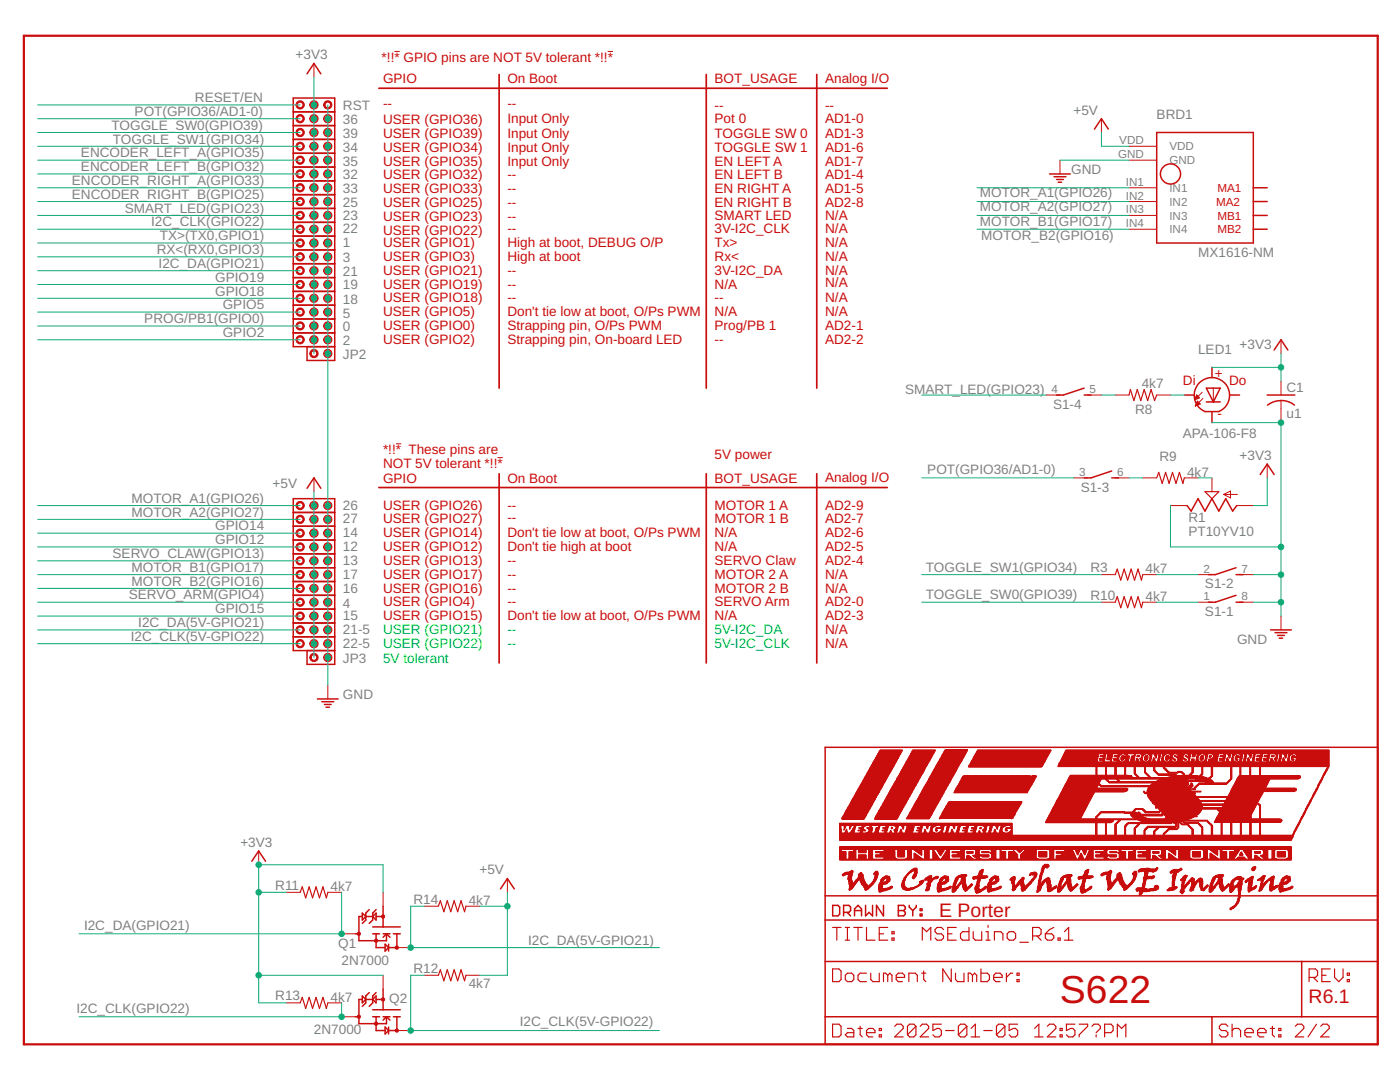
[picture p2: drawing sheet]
<svg xmlns="http://www.w3.org/2000/svg" width="279mm" height="216mm" viewBox="0 0 279 216" stroke-linecap="round" stroke-linejoin="round" font-family="sans-serif">
<defs><g id="words">
<text font-size="7.8" fill="#c90d0c" x="211.5" y="200.1">S622</text>
<g font-size="3.9" fill="#c90d0c">
<text x="187.4" y="182.9">E Porter</text>
<text x="261.2" y="200.1">R6.1</text>
</g>
<g font-size="2.7" fill="#808080">
<text x="59" y="11.8">+3V3</text>
<text x="26.9" y="23.1">POT(GPIO36/AD1-0)</text>
<text x="38.9" y="20.4">RESET/EN</text>
<text x="68.4" y="22">RST</text>
<text x="214.2" y="22.9">+5V</text>
<text x="230.8" y="23.7">BRD1</text>
<text x="22.3" y="25.9">TOGGLE_SW0(GPIO39)</text>
<text x="22.5" y="28.6">TOGGLE_SW1(GPIO34)</text>
<text x="68.4" y="27.5">39</text>
<text x="68.4" y="24.8">36</text>
<text x="16.2" y="31.4">ENCODER_LEFT_A(GPIO35)</text>
<text x="16.2" y="34.2">ENCODER_LEFT_B(GPIO32)</text>
<text x="68.4" y="30.3">34</text>
<text x="68.4" y="33.1">35</text>
<text x="68.4" y="35.8">32</text>
<text x="213.8" y="34.7">GND</text>
<text x="14.3" y="36.9">ENCODER_RIGHT_A(GPIO33)</text>
<text x="14.3" y="39.7">ENCODER_RIGHT_B(GPIO25)</text>
<text x="68.4" y="38.6">33</text>
<text x="68.4" y="41.3">25</text>
<text x="195.6" y="39.4">MOTOR_A1(GPIO26)</text>
<text x="24.9" y="42.4">SMART_LED(GPIO23)</text>
<text x="30.1" y="45.2">I2C_CLK(GPIO22)</text>
<text x="31.9" y="47.9">TX&gt;(TX0,GPIO1)</text>
<text x="68.4" y="43.8">23</text>
<text x="68.4" y="46.6">22</text>
<text x="195.6" y="45.2">MOTOR_B1(GPIO17)</text>
<text x="195.6" y="42.2">MOTOR_A2(GPIO27)</text>
<text x="195.8" y="47.9">MOTOR_B2(GPIO16)</text>
<text x="31.3" y="50.7">RX&lt;(RX0,GPIO3)</text>
<text x="31.7" y="53.5">I2C_DA(GPIO21)</text>
<text x="68.4" y="52.4">3</text>
<text x="68.4" y="49.3">1</text>
<text x="239.1" y="51.3">MX1616-NM</text>
<text x="43" y="59">GPIO18</text>
<text x="43" y="56.2">GPIO19</text>
<text x="68.4" y="55.1">21</text>
<text x="68.4" y="57.6">19</text>
<text x="28.8" y="64.5">PROG/PB1(GPIO0)</text>
<text x="44.5" y="61.7">GPIO5</text>
<text x="68.4" y="63.4">5</text>
<text x="68.4" y="60.6">18</text>
<text x="44.5" y="67.2">GPIO2</text>
<text x="68.4" y="68.9">2</text>
<text x="68.4" y="66.1">0</text>
<text x="68.4" y="71.6">JP2</text>
<text x="239.1" y="70.5">LED1</text>
<text x="247.4" y="69.7">+3V3</text>
<text x="227.9" y="77.4">4k7</text>
<text x="180.7" y="78.5">SMART_LED(GPIO23)</text>
<text x="210.2" y="81.6">S1-4</text>
<text x="226.5" y="82.6">R8</text>
<text x="256.7" y="83.4">u1</text>
<text x="256.7" y="78.1">C1</text>
<text x="236.1" y="87.4">APA-106-F8</text>
<text x="185.1" y="94.5">POT(GPIO36/AD1-0)</text>
<text x="231.4" y="92.1">R9</text>
<text x="236.9" y="95.1">4k7</text>
<text x="247.4" y="91.8">+3V3</text>
<text x="26.3" y="100.3">MOTOR_A1(GPIO26)</text>
<text x="54.4" y="97.3">+5V</text>
<text x="68.4" y="101.7">26</text>
<text x="215.7" y="98.1">S1-3</text>
<text x="26.3" y="103.1">MOTOR_A2(GPIO27)</text>
<text x="43" y="105.8">GPIO14</text>
<text x="68.4" y="104.5">27</text>
<text x="68.4" y="107.2">14</text>
<text x="237.2" y="106.9">PT10YV10</text>
<text x="237.2" y="104.2">R1</text>
<text x="22.5" y="111.3">SERVO_CLAW(GPIO13)</text>
<text x="43" y="108.6">GPIO12</text>
<text x="68.4" y="112.7">13</text>
<text x="68.4" y="110">12</text>
<text x="25.7" y="119.6">SERVO_ARM(GPIO4)</text>
<text x="26.3" y="116.9">MOTOR_B2(GPIO16)</text>
<text x="26.3" y="114.1">MOTOR_B1(GPIO17)</text>
<text x="68.4" y="115.5">17</text>
<text x="68.4" y="118.2">16</text>
<text x="184.8" y="119.6">TOGGLE_SW0(GPIO39)</text>
<text x="184.8" y="114.1">TOGGLE_SW1(GPIO34)</text>
<text x="217.6" y="114.1">R3</text>
<text x="217.6" y="119.6">R10</text>
<text x="228.6" y="114.4">4k7</text>
<text x="228.6" y="119.9">4k7</text>
<text x="240.5" y="117.4">S1-2</text>
<text x="27.6" y="125.1">I2C_DA(5V-GPIO21)</text>
<text x="43" y="122.4">GPIO15</text>
<text x="68.4" y="121.3">4</text>
<text x="68.4" y="123.8">15</text>
<text x="240.5" y="122.9">S1-1</text>
<text x="26.1" y="127.9">I2C_CLK(5V-GPIO22)</text>
<text x="68.4" y="126.5">21-5</text>
<text x="68.4" y="129.3">22-5</text>
<text x="246.9" y="128.4">GND</text>
<text x="68.4" y="132.3">JP3</text>
<text x="68.4" y="139.5">GND</text>
<text x="48" y="169">+3V3</text>
<text x="54.9" y="177.5">R11</text>
<text x="66" y="177.8">4k7</text>
<text x="95.7" y="174.5">+5V</text>
<text x="16.8" y="185.5">I2C_DA(GPIO21)</text>
<text x="82.5" y="180.3">R14</text>
<text x="93.5" y="180.5">4k7</text>
<text x="67.5" y="189.1">Q1</text>
<text x="105.4" y="188.5">I2C_DA(5V-GPIO21)</text>
<text x="68.2" y="192.5">2N7000</text>
<text x="82.5" y="194.1">R12</text>
<text x="93.5" y="197.1">4k7</text>
<text x="15.3" y="202">I2C_CLK(GPIO22)</text>
<text x="54.9" y="199.6">R13</text>
<text x="66" y="199.8">4k7</text>
<text x="77.7" y="200.1">Q2</text>
<text x="62.7" y="206.3">2N7000</text>
<text x="103.7" y="204.8">I2C_CLK(5V-GPIO22)</text>
</g>
<g font-size="2.7" fill="#c90d0c">
<text x="76.2" y="12.4">*!!* GPIO pins are NOT 5V tolerant *!!*</text>
<text x="76.4" y="16.5">GPIO</text>
<text x="101.3" y="16.5">On Boot</text>
<text x="142.6" y="16.5">BOT_USAGE</text>
<text x="164.7" y="16.5">Analog I/O</text>
<text x="76.4" y="21.5">--</text>
<text x="101.3" y="21.5">--</text>
<text x="142.6" y="22">--</text>
<text x="164.7" y="22">--</text>
<text x="76.4" y="27.5">USER (GPIO39)</text>
<text x="76.4" y="24.8">USER (GPIO36)</text>
<text x="101.3" y="24.5">Input Only</text>
<text x="101.3" y="27.5">Input Only</text>
<text x="142.6" y="24.5">Pot 0</text>
<text x="142.6" y="27.5">TOGGLE SW 0</text>
<text x="164.7" y="24.5">AD1-0</text>
<text x="164.7" y="27.5">AD1-3</text>
<text x="76.4" y="30.3">USER (GPIO34)</text>
<text x="76.4" y="35.8">USER (GPIO32)</text>
<text x="76.4" y="33.1">USER (GPIO35)</text>
<text x="101.3" y="35.8">--</text>
<text x="101.3" y="30.3">Input Only</text>
<text x="101.3" y="33.1">Input Only</text>
<text x="142.6" y="30.3">TOGGLE SW 1</text>
<text x="142.6" y="35.8">EN LEFT B</text>
<text x="142.6" y="33.1">EN LEFT A</text>
<text x="164.7" y="30.3">AD1-6</text>
<text x="164.7" y="35.8">AD1-4</text>
<text x="164.7" y="33.1">AD1-7</text>
<text x="76.4" y="38.6">USER (GPIO33)</text>
<text x="76.4" y="41.3">USER (GPIO25)</text>
<text x="101.3" y="41.3">--</text>
<text x="101.3" y="38.6">--</text>
<text x="142.6" y="41.3">EN RIGHT B</text>
<text x="142.6" y="38.6">EN RIGHT A</text>
<text x="164.7" y="41.3">AD2-8</text>
<text x="164.7" y="38.6">AD1-5</text>
<text x="76.4" y="46.8">USER (GPIO22)</text>
<text x="76.4" y="44.1">USER (GPIO23)</text>
<text x="101.3" y="46.6">--</text>
<text x="101.3" y="44.1">--</text>
<text x="142.6" y="43.8">SMART LED</text>
<text x="142.6" y="46.6">3V-I2C_CLK</text>
<text x="164.7" y="46.6">N/A</text>
<text x="164.7" y="43.8">N/A</text>
<text x="76.4" y="52.1">USER (GPIO3)</text>
<text x="76.4" y="49.3">USER (GPIO1)</text>
<text x="101.3" y="49.3">High at boot, DEBUG O/P</text>
<text x="101.3" y="52.1">High at boot</text>
<text x="142.6" y="52.1">Rx&lt;</text>
<text x="142.6" y="49.3">Tx&gt;</text>
<text x="164.7" y="49.3">N/A</text>
<text x="164.7" y="52.1">N/A</text>
<text x="76.4" y="54.8">USER (GPIO21)</text>
<text x="76.4" y="57.6">USER (GPIO19)</text>
<text x="101.3" y="54.8">--</text>
<text x="101.3" y="57.6">--</text>
<text x="142.6" y="54.8">3V-I2C_DA</text>
<text x="142.6" y="57.6">N/A</text>
<text x="164.7" y="54.8">N/A</text>
<text x="164.7" y="57.3">N/A</text>
<text x="76.4" y="63.1">USER (GPIO5)</text>
<text x="76.4" y="60.3">USER (GPIO18)</text>
<text x="76.4" y="65.9">USER (GPIO0)</text>
<text x="101.3" y="65.9">Strapping pin, O/Ps PWM</text>
<text x="101.3" y="63.1">Don't tie low at boot, O/Ps PWM</text>
<text x="101.3" y="60.3">--</text>
<text x="142.6" y="63.1">N/A</text>
<text x="142.6" y="65.9">Prog/PB 1</text>
<text x="142.6" y="60.3">--</text>
<text x="164.7" y="65.9">AD2-1</text>
<text x="164.7" y="60.3">N/A</text>
<text x="164.7" y="63.1">N/A</text>
<text x="76.4" y="68.6">USER (GPIO2)</text>
<text x="101.3" y="68.6">Strapping pin, On-board LED</text>
<text x="142.6" y="68.6">--</text>
<text x="164.7" y="68.6">AD2-2</text>
<text x="236.1" y="76.9">Di</text>
<text x="242.4" y="75.5">+</text>
<text x="245.3" y="76.9">Do</text>
<text x="243" y="83.5">-</text>
<text x="76.4" y="90.7">*!!* These pins are</text>
<text x="76.4" y="93.4">NOT 5V tolerant *!!*</text>
<text x="142.6" y="91.5">5V power</text>
<text x="76.4" y="96.5">GPIO</text>
<text x="76.4" y="101.7">USER (GPIO26)</text>
<text x="101.3" y="96.5">On Boot</text>
<text x="101.3" y="101.7">--</text>
<text x="142.6" y="96.5">BOT_USAGE</text>
<text x="142.6" y="101.7">MOTOR 1 A</text>
<text x="164.7" y="96.2">Analog I/O</text>
<text x="164.7" y="101.7">AD2-9</text>
<text x="76.4" y="104.5">USER (GPIO27)</text>
<text x="76.4" y="107.2">USER (GPIO14)</text>
<text x="101.3" y="104.2">--</text>
<text x="101.3" y="107.2">Don't tie low at boot, O/Ps PWM</text>
<text x="142.6" y="107.2">N/A</text>
<text x="142.6" y="104.5">MOTOR 1 B</text>
<text x="164.7" y="107.2">AD2-6</text>
<text x="164.7" y="104.5">AD2-7</text>
<text x="76.4" y="112.7">USER (GPIO13)</text>
<text x="76.4" y="110">USER (GPIO12)</text>
<text x="101.3" y="110">Don't tie high at boot</text>
<text x="101.3" y="112.7">--</text>
<text x="142.6" y="112.7">SERVO Claw</text>
<text x="142.6" y="110">N/A</text>
<text x="164.7" y="112.7">AD2-4</text>
<text x="164.7" y="110">AD2-5</text>
<text x="76.4" y="115.5">USER (GPIO17)</text>
<text x="76.4" y="118.2">USER (GPIO16)</text>
<text x="101.3" y="115.5">--</text>
<text x="101.3" y="118.2">--</text>
<text x="142.6" y="118.2">MOTOR 2 B</text>
<text x="142.6" y="115.5">MOTOR 2 A</text>
<text x="164.7" y="118.2">N/A</text>
<text x="164.7" y="115.5">N/A</text>
<text x="76.4" y="121">USER (GPIO4)</text>
<text x="76.4" y="123.8">USER (GPIO15)</text>
<text x="101.3" y="121">--</text>
<text x="101.3" y="123.8">Don't tie low at boot, O/Ps PWM</text>
<text x="142.6" y="121">SERVO Arm</text>
<text x="142.6" y="123.8">N/A</text>
<text x="164.7" y="121">AD2-0</text>
<text x="164.7" y="123.8">AD2-3</text>
<text x="164.7" y="126.5">N/A</text>
<text x="164.7" y="129.3">N/A</text>
</g>
<g font-size="2.7" fill="#0f0">
<text x="76.4" y="126.5">USER (GPIO21)</text>
<text x="76.4" y="129.3">USER (GPIO22)</text>
<text x="101.3" y="126.5">--</text>
<text x="101.3" y="129.3">--</text>
<text x="142.6" y="129.3">5V-I2C_CLK</text>
<text x="142.6" y="126.5">5V-I2C_DA</text>
<text x="76.4" y="132.3">5V tolerant</text>
</g>
<g font-size="2.3" fill="#808080">
<text x="223.4" y="28.8">VDD</text>
<text x="223.1" y="31.6">GND</text>
<text x="233.4" y="30">VDD</text>
<text x="233.4" y="32.8">GND</text>
<text x="224.7" y="37.1">IN1</text>
<text x="224.7" y="39.8">IN2</text>
<text x="233.4" y="38.3">IN1</text>
<text x="233.4" y="41.1">IN2</text>
<text x="224.7" y="42.6">IN3</text>
<text x="224.7" y="45.4">IN4</text>
<text x="233.4" y="43.8">IN3</text>
<text x="233.4" y="46.6">IN4</text>
<text x="209.9" y="78.4">4</text>
<text x="217.4" y="78.4">5</text>
<text x="215.4" y="95">3</text>
<text x="222.9" y="95">6</text>
<text x="240.2" y="119.8">1</text>
<text x="240.2" y="114.3">2</text>
<text x="247.8" y="119.8">8</text>
<text x="247.8" y="114.3">7</text>
</g>
<g font-size="2.3" fill="#c90d0c">
<text x="242.7" y="41.1">MA2</text>
<text x="243" y="38.3">MA1</text>
<text x="243" y="43.8">MB1</text>
<text x="243" y="46.6">MB2</text>
</g>
</g></defs>
<g fill="none" stroke="#c90d0c" stroke-width=".2">
<path d="M62.7 12.7v2.7M78.7 10.3h1.1M121.3 10.3h1M211.5 32v2.7M219.8 23.7v2.7M225.3 29.2h5.5M225.3 32h5.5M225.3 37.5h5.5M225.3 40.2h5.5M225.3 43h5.5M225.3 45.7h5.5M208.8 78.8h2.7"/>
<path d="M217 78.8h2.8M222.6 78.8h2.7M230.8 78.8h2.8M238.5 79.7h.2M238.5 79.5h.5M238.6 79.4h.7M238.6 79.3h.7M238.7 79.1h.4M238.7 79h.3M238.8 78.9h.1M238.8 78.8l.6 .6-1 .4zM239.9 78.3l-1.5 1.5"/>
<path d="M240.1 79.5l-1.6 1.5M242.1 77.4v2.8M255.7 67.8v2.7M255.7 76.1v2.7M255.7 79.9v4.4M62.7 95.4v2.7M79 88.6h1.1M99.3 91.3h1.1M214.3 95.4h2.7M222.6 95.4h2.7M228.1 95.4h2.7M236.3 95.4h2.8"/>
<path d="M238.6 81h.1M238.6 80.9h.3M238.7 80.8h.5M238.7 80.6h.8M238.8 80.5h.6M238.8 80.3h.4M238.9 80.2h.2M239 80.1h.1M239.5 80.6l-.5-.5-.5 .9M239.5 80.6l-1 .4M241.9 95.4v2.7M244.2 98.7h2.8"/>
<path d="M244.2 98.7l1.4-.7v1.4zM252.9 92.6v2.8M219.8 114.7h2.8M228.1 114.7h2.7M233.6 100.9h3.3M239.1 114.7h2.8M246.8 100.9h3.3M247.4 114.7h2.7M65.4 136.7v2.8M219.8 120.2h2.8M228.1 120.2h2.7M239.1 120.2h2.8"/>
<path d="M247.4 120.2h2.7M255.7 122.9v2.8M51.6 169.8v2.8M57.1 178.1h2.8M65.4 178.1h2.8M76.5 178.1v2.7M101.3 175.3v2.8M68.2 186.3h2.7M76.5 194.6v2.8M79.2 189.1h2.8M84.7 194.6h2.8M84.7 180.8h2.8"/>
<path d="M93 194.6h2.7M93 180.8h2.7M57.1 200.1h2.8M65.4 200.1h2.8M68.2 202.9h2.7M79.2 205.6h2.8"/>
</g>
<path d="M75.6 17.6h101.5M99.6 14.9v62.5M140.9 14.9v62.5M163 14.9v62.5M75.6 97.3h101.5M99.6 94.5v37.8M140.9 94.5v37.8M163 94.5v37.8" fill="none" stroke="#c90d0c" stroke-width=".34"/>
<g fill="none" stroke="#c90d0c" stroke-width=".3">
<path d="M61.3 14.7l1.4-2 1.3 2M58.5 27.8h8.3M58.5 30.6h8.3M58.5 36.1h8.3M58.5 38.8h8.3M58.5 33.3h8.3M58.5 25.1h8.3M58.5 22.3h8.3M209.5 34.7h4.1M210.4 35.3h2.3M210.9 35.8h1.3M211.2 36.4h.7"/>
<path d="M218.4 25.8l1.4-2.1 1.4 2.1M230.8 26.4h19.3v22.1h-19.3zM250.1 37.5h2.8M58.5 41.6h8.3M58.5 58.1h8.3M58.5 44.4h8.3M58.5 55.4h8.3M58.5 52.6h8.3M58.5 47.1h8.3M58.5 49.9h8.3M250.1 40.2h2.8M250.1 43h2.8"/>
<path d="M250.1 45.7h2.8M58.5 66.4h8.3M58.5 60.9h8.3M58.5 63.6h8.3M61.3 69.2v2.7h5.5v-52.3h-8.3v49.6h8.3M216.4 77.4l-4.2 1.4h-1.4M216.4 78.8h1.3M236.3 78.8h2M240.7 77.4h2.8l-1.4 2.8zM241.9 73.3v1.9M245.4 78.8h2M252.9 78.8h5.5"/>
<path d="M254.3 69.8l1.4-2 1.3 2M61.3 97.4l1.4-2 1.3 2M221.9 94l-4.2 1.4h-1.3M221.9 95.4h1.3M240.7 80.2h2.8M241.9 82.1v2.2M251.5 94.7l1.4-2.1 1.4 2.1M253 80.8a4.3 4.3 0 0 1 5.3 0M58.5 118.8h8.3M58.5 102.3h8.3M58.5 105h8.3M58.5 116h8.3"/>
<path d="M58.5 113.3h8.3M58.5 107.8h8.3M58.5 110.5h8.3M236.9 100.9l.8 1.1 1.4-2.5 1.4 2.5 1.4-2.5 1.3 2.5 1.4-2.5 1.4 2.5 .8-1.1M246.7 118.8l-4.2 1.4h-1.3M246.7 113.3l-4.2 1.4h-1.3M246.7 114.7h1.4M58.5 121.5h8.3M58.5 127.1h8.3M58.5 124.3h8.3M61.3 129.8v2.8h5.5v-33.1h-8.3v30.3h8.3M63.4 139.5h4.1"/>
<path d="M246.7 120.2h1.4M253.6 125.7h4.1M254.5 126.2h2.3M255 126.8h1.3M255.3 127.3h.7M64.2 140h2.4M64.7 140.6h1.4M65.1 141.1h.6M164.7 149.1h110.3v59.3h-110.3zM50.2 171.9l1.4-2.1 1.4 2.1M99.9 177.4l1.4-2.1 1.3 2.1M164.7 178.8h110.3"/>
<path d="M70.9 186.3h.7M72.3 182.9h-.7v4.8h5.5v-1.4M72.3 199.4h-.7v4.9h5.5v-1.4M72.3 182.2l.7 .7-.7 .7zM72.3 198.7l.7 .7-.7 .7zM73 182.9h1.4M73 199.4h1.4M73.7 181.5l-.7 .7v1.4l-.7 .7M73.7 198.1l-.7 .6v1.4l-.7 .7M74.4 186.3h1.4M74.4 185h5.5M74.4 182.9l.7-.7v1.4z"/>
<path d="M75.1 186.3v2.8h1.8M75.1 198.7v1.4l-.7-.7zM75.1 182.9h1.4M75.1 181.5l-.7 .7v1.4l-.7 .7M75.1 198.1l-.7 .6v1.4l-.7 .7M75.1 199.4h1.4M76.5 186.3h1.3M76.5 180.8v4.2M76.5 197.4v4.1M76.9 188.4l.7 .7-.7 .7zM77.1 186.3l.7 .7M77.1 186.3l-.6 .7"/>
<path d="M77.6 188.4v1.4M78.5 186.3h1.4M79.2 186.3v2.8h-1.5M164.7 191.9h110.3M164.7 183.6h110.3M166.2 180.7h1l.4 .3v1.4l-.4 .4h-1zM168.4 182.1h1l.4-.4v-.7l-.4-.3h-1v2.1M169.1 182.1l.7 .7M170.5 182.8v-1.4l.7-.7 .7 .7v1.4M170.5 181.7h1.4M172.7 180.7v2.1l.7-.7 .7 .7v-2.1M176.3 180.7v2.1l-1.4-2.1v2.1"/>
<path d="M179.3 180.7h1l.4 .3v.4l-.4 .3 .4 .4v.3l-.4 .4h-1zM179.3 181.7h1M181.5 180.7v.3l.7 .7M182.2 181.7v1.1M182.9 180.7v.3l-.7 .7M183.6 182.4h.4v.4h-.4zM183.6 181.4h.4v.3h-.4zM259.8 191.9v11M70.9 202.9h.7M74.4 202.9h1.4M74.4 201.5h5.5M75.1 202.9v2.7h1.8"/>
<path d="M76.5 202.9h1.3M76.9 204.9l.7 .7-.7 .7zM77.1 202.9l.7 .7M77.1 202.9l-.6 .7M77.6 204.9v1.4M78.5 202.9h1.4M79.2 202.9v2.7h-1.5M164.7 202.9h110.3M241.9 202.9v5.5"/>
<circle cx="233.6" cy="34.7" r="2.01"/>
<circle cx="241.9" cy="78.9" r="3.5"/>
</g>
<g fill="none" stroke="#c90d0c" stroke-width=".23">
<path d="M225.3 78.8l.3-1.1 .7 2.2 .7-2.2 .7 2.2 .6-2.2 .7 2.2 .7-2.2 .7 2.2 .4-1.1M230.8 95.4l.4-1.1 .7 2.2 .7-2.2 .7 2.2 .7-2.2 .7 2.2 .7-2.2 .7 2.2 .2-1.1M240.5 98.1h2.7l-1.3 1.4zM222.6 114.7l.4-1.1 .7 2.2 .6-2.2 .7 2.2 .7-2.2 .7 2.2 .7-2.2 .7 2.2 .3-1.1M222.6 120.2l.4-1.1 .7 2.2 .6-2.2 .7 2.2 .7-2.2 .7 2.2 .7-2.2 .7 2.2 .3-1.1M59.9 178.1l.4-1.1 .7 2.2 .7-2.2 .7 2.2 .7-2.2 .7 2.2 .7-2.2 .6 2.2 .3-1.1M87.5 194.6l.4-1.1 .7 2.2 .7-2.2 .7 2.2 .6-2.2 .7 2.2 .7-2.2 .7 2.2 .3-1.1M87.5 180.8l.4-1.1 .7 2.2 .7-2.2 .7 2.2 .6-2.2 .7 2.2 .7-2.2 .7 2.2 .3-1.1M166.2 193.3h1.2l.5 .5v1.7l-.5 .4h-1.2zM166.2 185.1h1.7M167 185.1v2.5M168.7 194.6l.4-.4h.9l.4 .4v.9l-.4 .4h-.9l-.4-.4z"/>
<path d="M168.7 185.1h.8M168.7 187.6h.8M169.1 185.1v2.5M170.4 185.1h1.7M171.2 185.1v2.5M172.9 185.1v2.5h1.7M172.9 194.2h-1.2l-.5 .4v.9l.5 .4h1.2M173.8 194.2v1.3l.4 .4h1.3v-1.7M175.5 186.3h.8M177.2 185.1h-1.7v2.5h1.7M177.2 194.6l-.5-.4h-.4v1.7M177.2 194.6l.4-.4 .4 .4v1.3"/>
<path d="M177.2 194.6v1.3M178 187.2h.4v.4h-.4zM178 185.9h.4v.4h-.4zM178.9 195h1.6v-.4l-.4-.4h-.8l-.4 .4v.9l.4 .4h.8M181.4 195.9v-1.7h1.2l.5 .4v1.3M183.9 194.2h.9M184.1 187.6v-2.5l.8 .8 .9-.8v2.5M184.3 193.8v1.7l.5 .4M188.3 185.5l-.4-.4h-.9l-.4 .4v.4l.4 .4h.9l.4 .5v.4l-.4 .4h-.9l-.4-.4M189.1 186.3h.9M189.8 193.3v2.6l-1.6-2.6v2.6M190.7 194.2v1.3l.4 .4h1.3v-1.7"/>
<path d="M190.8 185.1h-1.7v2.5h1.7M193.4 185.1v2.5h-1.3l-.4-.4v-.9l.4-.4h1.3M194.1 194.6l-.4-.4h-.5v1.7M194.1 194.6v1.3M194.1 194.6l.4-.4 .4 .4v1.3M194.2 185.9v1.3l.4 .4h1.3v-1.7M195.8 193.3v2.6h1.2l.5-.4v-.9l-.5-.4h-1.2M196.8 187.6h.8M196.8 185.9h.4v1.7M197.2 184.6v.5M198.3 195h1.7v-.4l-.4-.4h-.9l-.4 .4v.9l.4 .4h.9M198.5 187.6v-1.7h1.2l.5 .4v1.3"/>
<path d="M200.9 194.2v1.7M201 186.3l.4-.4h.9l.4 .4v.9l-.4 .4h-.9l-.4-.4zM202.1 194.2h-.4l-.8 .8M203 195.5h.4v.4h-.4zM203 194.2h.4v.4h-.4zM203.5 188h1.7M206.1 186.8h1.2l.5-.5v-.8l-.5-.4h-1.2v2.5M206.9 186.8l.9 .8M208.6 186.3h1.3l.4 .5v.4l-.4 .4h-.9l-.4-.4zM210.3 185.1l-.8 .4-.9 .8M211.2 187.2h.4v.4h-.4zM212.4 187.6h1.7"/>
<path d="M212.4 185.9l.9-.8v2.5M261.3 195h1.2l.5-.4v-.8l-.5-.5h-1.2v2.6M262.1 195l.9 .9M263.8 194.6h.8M265.5 193.3h-1.7v2.6h1.7M266.3 193.3v1.7l.9 .9 .8-.9v-1.7M268.9 195.5h.4v.4h-.4zM268.9 194.2h.4v.4h-.4zM59.9 200.1l.4-1.1 .7 2.2 .7-2.2 .7 2.2 .7-2.2 .7 2.2 .7-2.2 .6 2.2 .3-1.1M166.2 204.4h1.2l.5 .4v1.7l-.5 .4h-1.2zM169.1 205.2h.9l.4 .4v1.3h-1.3l-.4-.4 .4-.4h1.3M171.2 205.2h.9"/>
<path d="M171.7 204.8v1.7l.4 .4M172.9 206.1h1.7v-.5l-.4-.4h-.8l-.5 .4v.9l.5 .4h.8M175.5 206.5h.4v.4h-.4zM175.5 205.2h.4v.4h-.4zM178.6 204.8l.4-.4h.8l.5 .4v.4l-1.7 1.7h1.7M182.8 204.8v1.7l-.4 .4h-.9l-.4-.4M182.8 204.8l-.4-.4h-.9l-.4 .4v1.7M182.8 204.8l-1.7 1.7M183.6 204.8l.5-.4h.8l.4 .4v.4l-1.7 1.7h1.7M187.9 204.4h-1.7v1.2l.8-.4h.5l.4 .4v.9l-.4 .4h-.9l-.4-.4M188.7 205.6h1.7M193 204.8v1.7l-.5 .4h-.8l-.4-.4"/>
<path d="M193 204.8l-.5-.4h-.8l-.4 .4v1.7M193 204.8l-1.7 1.7M193.8 206.9h1.7M193.8 205.2l.8-.8v2.5M196.3 205.6h1.7M200.6 204.8v1.7l-.5 .4h-.8l-.4-.4M200.6 204.8l-.5-.4h-.8l-.4 .4v1.7M200.6 204.8l-1.7 1.7M203.1 204.4h-1.7v1.2l.8-.4h.5l.4 .4v.9l-.4 .4h-.9l-.4-.4M206.5 206.9h1.7M206.5 205.2l.8-.8v2.5M209 204.8l.4-.4h.9l.4 .4v.4l-1.7 1.7h1.7"/>
<path d="M211.6 206.5h.4v.4h-.4zM211.6 205.2h.4v.4h-.4zM214.5 204.4h-1.7v1.2l.9-.4h.4l.4 .4v.9l-.4 .4h-.8l-.5-.4M215.4 204.4h1.7v.4l-1.7 1.7v.4M217.9 204.8l.4-.4h.9l.4 .4v.4l-.8 .9M218.8 206.5v.4M220.5 206.1h1.2l.4-.5v-.8l-.4-.4h-1.2v2.5M223 206.9v-2.5l.8 .8 .9-.8v2.5M245 204.8l-.4-.4h-.8l-.4 .4v.4l.4 .4h.8l.4 .5v.4l-.4 .4h-.8l-.4-.4M245.9 205.6l.4-.4h.9l.4 .4v1.3M245.9 204.4v2.5M248.4 206.1h1.7v-.5l-.4-.4h-.8l-.5 .4v.9l.5 .4h.8"/>
<path d="M251 206.1h1.7v-.5l-.5-.4h-.8l-.4 .4v.9l.4 .4h.8M253.5 205.2h.9M253.9 204.8v1.7l.5 .4M255.2 206.5h.4v.4h-.4zM255.2 205.2h.4v.4h-.4zM258.5 204.8l.4-.4h.9l.4 .4v.4l-1.7 1.7h1.7M262.7 204.4l-1.7 2.5M263.6 204.8l.4-.4h.9l.4 .4v.4l-1.7 1.7h1.7"/>
</g>
<path d="M4.8 7.1h270.2v201.3h-270.2z" fill="none" stroke="#c90d0c" stroke-width=".44"/>
<g fill="#c90d0c" stroke="#c90d0c" stroke-width=".2">
<path d="M59.2 67.3a.83 .83 0 0 1 1.4 0 .83 .83 0 0 1-.4 1.3 .83 .83 0 0 1-1.1-.8h.3a.56 .56 0 0 1 .8-.5 .56 .56 0 0 1 .1 .9 .56 .56 0 0 1-.9-.2v-.2h-.3z" fill-rule="evenodd"/>
<path d="M62 67.3a.83 .83 0 0 1 1.3 0 .83 .83 0 0 1-.4 1.3 .83 .83 0 0 1-1.1-.8h.3a.55 .55 0 0 1 .7-.6 .55 .55 0 0 1 .3 .9 .55 .55 0 0 1-1-.1v-.2h-.3z" fill-rule="evenodd"/>
<path d="M64.8 67.3a.83 .83 0 0 1 1.3 .1 .83 .83 0 0 1-.5 1.2 .83 .83 0 0 1-1-.8h.3a.55 .55 0 0 1 .7-.6 .55 .55 0 0 1 .2 .9 .55 .55 0 0 1-.9-.1v-.2h-.3z" fill-rule="evenodd"/>
<path d="M59.2 28.7a.83 .83 0 0 1 1.4 0 .83 .83 0 0 1-.4 1.3 .83 .83 0 0 1-1.1-.8h.3a.56 .56 0 0 1 .8-.5 .56 .56 0 0 1 .1 1 .56 .56 0 0 1-.9-.3v-.2h-.3z" fill-rule="evenodd"/>
<path d="M62 28.7a.83 .83 0 0 1 1.3 0 .83 .83 0 0 1-.4 1.3 .83 .83 0 0 1-1.1-.8h.3a.55 .55 0 0 1 .8-.5 .55 .55 0 0 1 .2 .9 .55 .55 0 0 1-1-.2v-.2h-.3z" fill-rule="evenodd"/>
<path d="M64.8 28.7a.83 .83 0 0 1 1.3 .1 .83 .83 0 0 1-.5 1.2 .83 .83 0 0 1-1-.8h.3a.55 .55 0 0 1 .7-.5 .55 .55 0 0 1 .2 .9 .55 .55 0 0 1-.9-.2v-.2h-.3z" fill-rule="evenodd"/>
<path d="M59.2 119.7a.83 .83 0 0 1 1.4 0 .83 .83 0 0 1-.4 1.3 .83 .83 0 0 1-1.1-.8h.3a.56 .56 0 0 1 .8-.5 .56 .56 0 0 1 .1 .9 .56 .56 0 0 1-.9-.2v-.2h-.3z" fill-rule="evenodd"/>
<path d="M62 119.7a.83 .83 0 0 1 1.3 0 .83 .83 0 0 1-.4 1.3 .83 .83 0 0 1-1.1-.8h.3a.55 .55 0 0 1 .8-.6 .55 .55 0 0 1 .2 .9 .55 .55 0 0 1-1-.1v-.2h-.3z" fill-rule="evenodd"/>
<path d="M64.8 119.7a.83 .83 0 0 1 1.3 0 .83 .83 0 0 1-.5 1.3 .83 .83 0 0 1-1-.8h.3a.55 .55 0 0 1 .7-.6 .55 .55 0 0 1 .2 .9 .55 .55 0 0 1-.9-.1v-.2h-.3z" fill-rule="evenodd"/>
<path d="M59.2 61.8a.83 .83 0 0 1 1.4 0 .83 .83 0 0 1-.4 1.3 .83 .83 0 0 1-1.1-.8h.3a.56 .56 0 0 1 .8-.5 .56 .56 0 0 1 .1 .9 .56 .56 0 0 1-.9-.2v-.2h-.3z" fill-rule="evenodd"/>
<path d="M62 61.8a.83 .83 0 0 1 1.3 0 .83 .83 0 0 1-.4 1.3 .83 .83 0 0 1-1.1-.8h.3a.55 .55 0 0 1 .8-.6 .55 .55 0 0 1 .2 .9 .55 .55 0 0 1-1-.1v-.2h-.3z" fill-rule="evenodd"/>
<path d="M64.8 61.8a.83 .83 0 0 1 1.3 0 .83 .83 0 0 1-.5 1.3 .83 .83 0 0 1-1-.8h.3a.55 .55 0 0 1 .7-.6 .55 .55 0 0 1 .2 .9 .55 .55 0 0 1-.9-.1v-.2h-.3z" fill-rule="evenodd"/>
<path d="M59.2 37a.83 .83 0 0 1 1.4 0 .83 .83 0 0 1-.4 1.3 .83 .83 0 0 1-1.1-.8h.3a.56 .56 0 0 1 .8-.5 .56 .56 0 0 1 .1 .9 .56 .56 0 0 1-.9-.2v-.2h-.3z" fill-rule="evenodd"/>
<path d="M62 37a.83 .83 0 0 1 1.3 0 .83 .83 0 0 1-.4 1.3 .83 .83 0 0 1-1.1-.8h.3a.55 .55 0 0 1 .8-.6 .55 .55 0 0 1 .2 .9 .55 .55 0 0 1-1-.1v-.2h-.3z" fill-rule="evenodd"/>
<path d="M65 36.8a.83 .83 0 0 1 1.2 .4 .83 .83 0 0 1-.6 1.1 .83 .83 0 0 1-1-.8h.3a.55 .55 0 0 1 .7-.6 .55 .55 0 0 1 .2 .9 .55 .55 0 0 1-.9-.1v-.2h-.3z" fill-rule="evenodd"/>
<path d="M59.2 39.7a.83 .83 0 0 1 1.4 0 .83 .83 0 0 1-.4 1.3 .83 .83 0 0 1-1.1-.8h.3a.56 .56 0 0 1 .8-.4 .56 .56 0 0 1 .1 .9 .56 .56 0 0 1-.9-.3v-.2h-.3z" fill-rule="evenodd"/>
<path d="M62 39.7a.83 .83 0 0 1 1.3 0 .83 .83 0 0 1-.4 1.3 .83 .83 0 0 1-1.1-.8h.3a.55 .55 0 0 1 .8-.5 .55 .55 0 0 1 .2 .9 .55 .55 0 0 1-1-.2v-.2h-.3z" fill-rule="evenodd"/>
<path d="M64.8 39.7a.83 .83 0 0 1 1.3 .1 .83 .83 0 0 1-.5 1.2 .83 .83 0 0 1-1-.8h.3a.55 .55 0 0 1 .7-.5 .55 .55 0 0 1 .2 .9 .55 .55 0 0 1-.9-.2v-.2h-.3z" fill-rule="evenodd"/>
<path d="M59.2 31.5a.83 .83 0 0 1 1.4 0 .83 .83 0 0 1-.4 1.2 .83 .83 0 0 1-1.1-.7h.3a.56 .56 0 0 1 .8-.5 .56 .56 0 0 1 .1 .9 .56 .56 0 0 1-.9-.3v-.1h-.3z" fill-rule="evenodd"/>
<path d="M62 31.5a.83 .83 0 0 1 1.3 0 .83 .83 0 0 1-.4 1.2 .83 .83 0 0 1-1.1-.7h.3a.55 .55 0 0 1 .7-.6 .55 .55 0 0 1 .3 .9 .55 .55 0 0 1-1-.2v-.1h-.3z" fill-rule="evenodd"/>
<path d="M64.8 31.5a.83 .83 0 0 1 1.3 0 .83 .83 0 0 1-.5 1.3 .83 .83 0 0 1-1-.8h.3a.55 .55 0 0 1 .7-.6 .55 .55 0 0 1 .2 .9 .55 .55 0 0 1-.9-.2v-.1h-.3z" fill-rule="evenodd"/>
<path d="M59.2 34.2a.83 .83 0 0 1 1.4 0 .83 .83 0 0 1-.4 1.3 .83 .83 0 0 1-1.1-.8h.3a.56 .56 0 0 1 .7-.5 .56 .56 0 0 1 .2 1 .56 .56 0 0 1-.9-.3v-.2h-.3z" fill-rule="evenodd"/>
<path d="M62 34.2a.83 .83 0 0 1 1.3 0 .83 .83 0 0 1-.4 1.3 .83 .83 0 0 1-1.1-.8h.3a.55 .55 0 0 1 .7-.6 .55 .55 0 0 1 .3 .9 .55 .55 0 0 1-1-.1v-.2h-.3z" fill-rule="evenodd"/>
<path d="M65 34a.83 .83 0 0 1 1.2 .4 .83 .83 0 0 1-.6 1.1 .83 .83 0 0 1-1-.8h.3a.55 .55 0 0 1 .7-.6 .55 .55 0 0 1 .2 .9 .55 .55 0 0 1-.9-.1v-.2h-.3z" fill-rule="evenodd"/>
<path d="M59.2 59a.83 .83 0 0 1 1.4 0 .83 .83 0 0 1-.4 1.3 .83 .83 0 0 1-1.1-.8h.3a.56 .56 0 0 1 .7-.5 .56 .56 0 0 1 .2 1 .56 .56 0 0 1-.9-.3v-.2h-.3z" fill-rule="evenodd"/>
<path d="M62 59a.83 .83 0 0 1 1.3 0 .83 .83 0 0 1-.4 1.3 .83 .83 0 0 1-1.1-.8h.3a.55 .55 0 0 1 .7-.5 .55 .55 0 0 1 .3 .8 .55 .55 0 0 1-1-.1v-.2h-.3z" fill-rule="evenodd"/>
<path d="M65 58.8a.83 .83 0 0 1 1.2 .4 .83 .83 0 0 1-.6 1.1 .83 .83 0 0 1-1-.8h.3a.55 .55 0 0 1 .7-.5 .55 .55 0 0 1 .2 .8 .55 .55 0 0 1-.9-.1v-.2h-.3z" fill-rule="evenodd"/>
<path d="M59.2 42.5a.83 .83 0 0 1 1.4 0 .83 .83 0 0 1-.4 1.3 .83 .83 0 0 1-1.1-.8h.3a.56 .56 0 0 1 .8-.5 .56 .56 0 0 1 .1 .9 .56 .56 0 0 1-.9-.2v-.2h-.3z" fill-rule="evenodd"/>
<path d="M62 42.5a.83 .83 0 0 1 1.3 0 .83 .83 0 0 1-.4 1.3 .83 .83 0 0 1-1.1-.8h.3a.55 .55 0 0 1 .7-.6 .55 .55 0 0 1 .3 .9 .55 .55 0 0 1-1-.1v-.2h-.3z" fill-rule="evenodd"/>
<path d="M65 42.3a.83 .83 0 0 1 1.2 .4 .83 .83 0 0 1-.6 1.1 .83 .83 0 0 1-1-.8h.3a.55 .55 0 0 1 .7-.6 .55 .55 0 0 1 .2 .9 .55 .55 0 0 1-.9-.1v-.2h-.3z" fill-rule="evenodd"/>
<path d="M59.2 100.4a.83 .83 0 0 1 1.4 0 .83 .83 0 0 1-.4 1.3 .83 .83 0 0 1-1.1-.8h.3a.56 .56 0 0 1 .8-.5 .56 .56 0 0 1 .1 .9 .56 .56 0 0 1-.9-.3v-.1h-.3z" fill-rule="evenodd"/>
<path d="M62 100.4a.83 .83 0 0 1 1.3 0 .83 .83 0 0 1-.4 1.3 .83 .83 0 0 1-1.1-.8h.3a.55 .55 0 0 1 .7-.6 .55 .55 0 0 1 .3 .9 .55 .55 0 0 1-1-.2v-.1h-.3z" fill-rule="evenodd"/>
<path d="M64.8 100.4a.83 .83 0 0 1 1.3 0 .83 .83 0 0 1-.5 1.3 .83 .83 0 0 1-1-.8h.3a.55 .55 0 0 1 .7-.6 .55 .55 0 0 1 .2 .9 .55 .55 0 0 1-.9-.2v-.1h-.3z" fill-rule="evenodd"/>
<path d="M59.2 103.1a.83 .83 0 0 1 1.4 0 .83 .83 0 0 1-.4 1.3 .83 .83 0 0 1-1.1-.8h.3a.56 .56 0 0 1 .7-.5 .56 .56 0 0 1 .2 1 .56 .56 0 0 1-.9-.3v-.2h-.3z" fill-rule="evenodd"/>
<path d="M62 103.1a.83 .83 0 0 1 1.3 0 .83 .83 0 0 1-.4 1.3 .83 .83 0 0 1-1.1-.8h.3a.55 .55 0 0 1 .7-.5 .55 .55 0 0 1 .3 .9 .55 .55 0 0 1-1-.2v-.2h-.3z" fill-rule="evenodd"/>
<path d="M65 102.9a.83 .83 0 0 1 1.2 .4 .83 .83 0 0 1-.6 1.1 .83 .83 0 0 1-1-.8h.3a.55 .55 0 0 1 .7-.5 .55 .55 0 0 1 .2 .9 .55 .55 0 0 1-.9-.2v-.2h-.3z" fill-rule="evenodd"/>
<path d="M59.2 114.2a.83 .83 0 0 1 1.4 0 .83 .83 0 0 1-.4 1.2 .83 .83 0 0 1-1.1-.7h.3a.56 .56 0 0 1 .7-.5 .56 .56 0 0 1 .2 .9 .56 .56 0 0 1-.9-.3v-.1h-.3z" fill-rule="evenodd"/>
<path d="M62 114.2a.83 .83 0 0 1 1.3 0 .83 .83 0 0 1-.4 1.2 .83 .83 0 0 1-1.1-.7h.3a.55 .55 0 0 1 .7-.6 .55 .55 0 0 1 .3 .9 .55 .55 0 0 1-1-.2v-.1h-.3z" fill-rule="evenodd"/>
<path d="M65 114a.83 .83 0 0 1 1.2 .4 .83 .83 0 0 1-.6 1.1 .83 .83 0 0 1-1-.8h.3a.55 .55 0 0 1 .7-.6 .55 .55 0 0 1 .2 .9 .55 .55 0 0 1-.9-.2v-.1h-.3z" fill-rule="evenodd"/>
<path d="M59.2 116.9a.83 .83 0 0 1 1.4 0 .83 .83 0 0 1-.4 1.3 .83 .83 0 0 1-1.1-.8h.3a.56 .56 0 0 1 .8-.5 .56 .56 0 0 1 .1 1 .56 .56 0 0 1-.9-.3v-.2h-.3z" fill-rule="evenodd"/>
<path d="M62 116.9a.83 .83 0 0 1 1.3 0 .83 .83 0 0 1-.4 1.3 .83 .83 0 0 1-1.1-.8h.3a.55 .55 0 0 1 .8-.5 .55 .55 0 0 1 .2 .9 .55 .55 0 0 1-1-.2v-.2h-.3z" fill-rule="evenodd"/>
<path d="M64.8 116.9a.83 .83 0 0 1 1.3 .1 .83 .83 0 0 1-.5 1.2 .83 .83 0 0 1-1-.8h.3a.55 .55 0 0 1 .7-.5 .55 .55 0 0 1 .2 .9 .55 .55 0 0 1-.9-.2v-.2h-.3z" fill-rule="evenodd"/>
<path d="M59.2 105.9a.83 .83 0 0 1 1.4 0 .83 .83 0 0 1-.4 1.3 .83 .83 0 0 1-1.1-.8h.3a.56 .56 0 0 1 .8-.5 .56 .56 0 0 1 .1 .9 .56 .56 0 0 1-.9-.2v-.2h-.3z" fill-rule="evenodd"/>
<path d="M62 105.9a.83 .83 0 0 1 1.3 0 .83 .83 0 0 1-.4 1.3 .83 .83 0 0 1-1.1-.8h.3a.55 .55 0 0 1 .8-.6 .55 .55 0 0 1 .2 .9 .55 .55 0 0 1-1-.1v-.2h-.3z" fill-rule="evenodd"/>
<path d="M65 105.7a.83 .83 0 0 1 1.2 .4 .83 .83 0 0 1-.6 1.1 .83 .83 0 0 1-1-.8h.3a.55 .55 0 0 1 .7-.6 .55 .55 0 0 1 .2 .9 .55 .55 0 0 1-.9-.1v-.2h-.3z" fill-rule="evenodd"/>
<path d="M59.2 111.4a.83 .83 0 0 1 1.4 0 .83 .83 0 0 1-.4 1.3 .83 .83 0 0 1-1.1-.8h.3a.56 .56 0 0 1 .8-.5 .56 .56 0 0 1 .1 1 .56 .56 0 0 1-.9-.3v-.2h-.3z" fill-rule="evenodd"/>
<path d="M62 111.4a.83 .83 0 0 1 1.3 0 .83 .83 0 0 1-.4 1.3 .83 .83 0 0 1-1.1-.8h.3a.55 .55 0 0 1 .7-.6 .55 .55 0 0 1 .3 .9 .55 .55 0 0 1-1-.1v-.2h-.3z" fill-rule="evenodd"/>
<path d="M64.8 111.4a.83 .83 0 0 1 1.3 .1 .83 .83 0 0 1-.5 1.2 .83 .83 0 0 1-1-.8h.3a.55 .55 0 0 1 .7-.6 .55 .55 0 0 1 .2 .9 .55 .55 0 0 1-.9-.1v-.2h-.3z" fill-rule="evenodd"/>
<path d="M59.2 25.9a.83 .83 0 0 1 1.4 .1 .83 .83 0 0 1-.4 1.2 .83 .83 0 0 1-1.1-.8h.3a.56 .56 0 0 1 .8-.4 .56 .56 0 0 1 .1 .9 .56 .56 0 0 1-.9-.3v-.2h-.3z" fill-rule="evenodd"/>
<path d="M62 25.9a.83 .83 0 0 1 1.3 .1 .83 .83 0 0 1-.4 1.2 .83 .83 0 0 1-1.1-.8h.3a.55 .55 0 0 1 .8-.5 .55 .55 0 0 1 .2 .9 .55 .55 0 0 1-1-.2v-.2h-.3z" fill-rule="evenodd"/>
<path d="M64.8 25.9a.83 .83 0 0 1 1.3 .1 .83 .83 0 0 1-.5 1.3 .83 .83 0 0 1-1-.9h.3a.55 .55 0 0 1 .7-.5 .55 .55 0 0 1 .2 .9 .55 .55 0 0 1-.9-.2v-.2h-.3z" fill-rule="evenodd"/>
<path d="M59.2 53.5a.83 .83 0 0 1 1.4 0 .83 .83 0 0 1-.4 1.3 .83 .83 0 0 1-1.1-.8h.3a.56 .56 0 0 1 .8-.5 .56 .56 0 0 1 .1 1 .56 .56 0 0 1-.9-.3v-.2h-.3z" fill-rule="evenodd"/>
<path d="M62 53.5a.83 .83 0 0 1 1.3 0 .83 .83 0 0 1-.4 1.3 .83 .83 0 0 1-1.1-.8h.3a.55 .55 0 0 1 .7-.6 .55 .55 0 0 1 .3 .9 .55 .55 0 0 1-1-.1v-.2h-.3z" fill-rule="evenodd"/>
<path d="M64.8 53.5a.83 .83 0 0 1 1.3 .1 .83 .83 0 0 1-.5 1.2 .83 .83 0 0 1-1-.8h.3a.55 .55 0 0 1 .7-.6 .55 .55 0 0 1 .2 .9 .55 .55 0 0 1-.9-.1v-.2h-.3z" fill-rule="evenodd"/>
<path d="M59.2 45.2a.83 .83 0 0 1 1.4 .1 .83 .83 0 0 1-.4 1.2 .83 .83 0 0 1-1.1-.8h.3a.56 .56 0 0 1 .7-.4 .56 .56 0 0 1 .2 .9 .56 .56 0 0 1-.9-.3v-.2h-.3z" fill-rule="evenodd"/>
<path d="M62 45.2a.83 .83 0 0 1 1.3 .1 .83 .83 0 0 1-.4 1.2 .83 .83 0 0 1-1.1-.8h.3a.55 .55 0 0 1 .7-.5 .55 .55 0 0 1 .3 .9 .55 .55 0 0 1-1-.2v-.2h-.3z" fill-rule="evenodd"/>
<path d="M64.8 45.2a.83 .83 0 0 1 1.3 .1 .83 .83 0 0 1-.5 1.3 .83 .83 0 0 1-1-.9h.3a.55 .55 0 0 1 .7-.5 .55 .55 0 0 1 .2 .9 .55 .55 0 0 1-.9-.2v-.2h-.3z" fill-rule="evenodd"/>
<path d="M59.2 23.2a.83 .83 0 0 1 1.4 0 .83 .83 0 0 1-.4 1.3 .83 .83 0 0 1-1.1-.8h.3a.56 .56 0 0 1 .7-.5 .56 .56 0 0 1 .2 .9 .56 .56 0 0 1-.9-.2v-.2h-.3z" fill-rule="evenodd"/>
<path d="M62 23.2a.83 .83 0 0 1 1.3 0 .83 .83 0 0 1-.4 1.3 .83 .83 0 0 1-1.1-.8h.3a.55 .55 0 0 1 .7-.6 .55 .55 0 0 1 .3 .9 .55 .55 0 0 1-1-.1v-.2h-.3z" fill-rule="evenodd"/>
<path d="M64.8 23.2a.83 .83 0 0 1 1.3 .1 .83 .83 0 0 1-.5 1.2 .83 .83 0 0 1-1-.8h.3a.55 .55 0 0 1 .7-.6 .55 .55 0 0 1 .2 .9 .55 .55 0 0 1-.9-.1v-.2h-.3z" fill-rule="evenodd"/>
<path d="M76.2 182.7l.1-.1 .4 .1v.4l-.2 .1-.3-.1-.1-.2h.4h-.4z" fill-rule="evenodd"/>
<path d="M71.4 186.1l.3-.1 .2 .3v.2l-.4 .1-.2-.3h.4l-.1 .1-.3-.1z" fill-rule="evenodd"/>
<path d="M78.9 188.9l.4-.1 .2 .3v.2l-.2 .1-.4-.1v-.2h.3h-.3z" fill-rule="evenodd"/>
<path d="M74.8 187.5l.4-.1 .2 .3-.1 .2-.3 .1-.3-.3h.4h-.4z" fill-rule="evenodd"/>
<path d="M76.2 199.2l.1-.1 .4 .1v.4l-.2 .1-.3-.1-.1-.2h.4h-.4z" fill-rule="evenodd"/>
<path d="M71.4 202.7l.1-.1 .4 .1v.4l-.2 .1-.3-.1-.1-.2 .4-.1-.4 .1z" fill-rule="evenodd"/>
<path d="M78.9 205.4l.4-.1a.34 .34 0 0 1 .2 .3 .34 .34 0 0 1-.2 .4l-.4-.2v-.2h.3h-.3z" fill-rule="evenodd"/>
<path d="M74.8 204l.2-.1 .3 .1v.4l-.1 .2-.4-.2-.1-.1 .4-.1-.4 .1z" fill-rule="evenodd"/>
<path d="M59.2 50.7a.83 .83 0 0 1 1.4 .1 .83 .83 0 0 1-.4 1.2 .83 .83 0 0 1-1.1-.8h.3a.56 .56 0 0 1 .8-.4 .56 .56 0 0 1 .1 .9 .56 .56 0 0 1-.9-.3v-.2h-.3z" fill-rule="evenodd"/>
<path d="M62 50.7a.83 .83 0 0 1 1.3 .1 .83 .83 0 0 1-.4 1.2 .83 .83 0 0 1-1.1-.8h.3a.55 .55 0 0 1 .8-.5 .55 .55 0 0 1 .2 .9 .55 .55 0 0 1-1-.2v-.2h-.3z" fill-rule="evenodd"/>
<path d="M64.8 50.7a.83 .83 0 0 1 1.3 .1 .83 .83 0 0 1-.5 1.3 .83 .83 0 0 1-1-.9h.3a.55 .55 0 0 1 .7-.5 .55 .55 0 0 1 .2 .9 .55 .55 0 0 1-.9-.2v-.2h-.3z" fill-rule="evenodd"/>
<path d="M59.2 48a.83 .83 0 0 1 1.4 0 .83 .83 0 0 1-.4 1.3 .83 .83 0 0 1-1.1-.8h.3a.56 .56 0 0 1 .8-.5 .56 .56 0 0 1 .1 1 .56 .56 0 0 1-.9-.3v-.2h-.3z" fill-rule="evenodd"/>
<path d="M62 48a.83 .83 0 0 1 1.3 0 .83 .83 0 0 1-.4 1.3 .83 .83 0 0 1-1.1-.8h.3a.55 .55 0 0 1 .8-.5 .55 .55 0 0 1 .2 .9 .55 .55 0 0 1-1-.2v-.2h-.3z" fill-rule="evenodd"/>
<path d="M64.8 48a.83 .83 0 0 1 1.3 .1 .83 .83 0 0 1-.5 1.2 .83 .83 0 0 1-1-.8h.3a.55 .55 0 0 1 .7-.5 .55 .55 0 0 1 .2 .9 .55 .55 0 0 1-.9-.2v-.2h-.3z" fill-rule="evenodd"/>
<path d="M59.2 125.2a.83 .83 0 0 1 1.4 0 .83 .83 0 0 1-.4 1.3 .83 .83 0 0 1-1.1-.8h.3a.56 .56 0 0 1 .7-.5 .56 .56 0 0 1 .2 .9 .56 .56 0 0 1-.9-.2v-.2h-.3z" fill-rule="evenodd"/>
<path d="M62 125.2a.83 .83 0 0 1 1.3 0 .83 .83 0 0 1-.4 1.3 .83 .83 0 0 1-1.1-.8h.3a.55 .55 0 0 1 .7-.6 .55 .55 0 0 1 .3 .9 .55 .55 0 0 1-1-.1v-.2h-.3z" fill-rule="evenodd"/>
<path d="M64.8 125.2a.83 .83 0 0 1 1.3 .1 .83 .83 0 0 1-.5 1.2 .83 .83 0 0 1-1-.8h.3a.55 .55 0 0 1 .7-.6 .55 .55 0 0 1 .2 .9 .55 .55 0 0 1-.9-.1v-.2h-.3z" fill-rule="evenodd"/>
<path d="M59.2 127.9a.83 .83 0 0 1 1.4 .1 .83 .83 0 0 1-.4 1.2 .83 .83 0 0 1-1.1-.8h.3a.56 .56 0 0 1 .7-.4 .56 .56 0 0 1 .2 .9 .56 .56 0 0 1-.9-.3v-.2h-.3z" fill-rule="evenodd"/>
<path d="M62 127.9a.83 .83 0 0 1 1.3 .1 .83 .83 0 0 1-.4 1.2 .83 .83 0 0 1-1.1-.8h.3a.55 .55 0 0 1 .7-.5 .55 .55 0 0 1 .3 .9 .55 .55 0 0 1-1-.2v-.2h-.3z" fill-rule="evenodd"/>
<path d="M64.8 127.9a.83 .83 0 0 1 1.3 .1 .83 .83 0 0 1-.5 1.3 .83 .83 0 0 1-1-.9h.3a.55 .55 0 0 1 .7-.5 .55 .55 0 0 1 .2 .9 .55 .55 0 0 1-.9-.2v-.2h-.3z" fill-rule="evenodd"/>
<path d="M59.2 64.5a.83 .83 0 0 1 1.4 .1 .83 .83 0 0 1-.4 1.2 .83 .83 0 0 1-1.1-.8h.3a.56 .56 0 0 1 .8-.4 .56 .56 0 0 1 .1 .9 .56 .56 0 0 1-.9-.3v-.2h-.3z" fill-rule="evenodd"/>
<path d="M62 64.5a.83 .83 0 0 1 1.3 .1 .83 .83 0 0 1-.4 1.2 .83 .83 0 0 1-1.1-.8h.3a.55 .55 0 0 1 .7-.5 .55 .55 0 0 1 .3 .9 .55 .55 0 0 1-1-.2v-.2h-.3z" fill-rule="evenodd"/>
<path d="M64.8 64.5a.83 .83 0 0 1 1.3 .1 .83 .83 0 0 1-.5 1.3 .83 .83 0 0 1-1-.9h.3a.55 .55 0 0 1 .7-.5 .55 .55 0 0 1 .2 .9 .55 .55 0 0 1-.9-.2v-.2h-.3z" fill-rule="evenodd"/>
<path d="M59.2 20.4a.83 .83 0 0 1 1.4 0 .83 .83 0 0 1-.4 1.3 .83 .83 0 0 1-1.1-.8h.3a.56 .56 0 0 1 .8-.5 .56 .56 0 0 1 .1 1 .56 .56 0 0 1-.9-.3v-.2h-.3z" fill-rule="evenodd"/>
<path d="M62 20.4a.83 .83 0 0 1 1.3 0 .83 .83 0 0 1-.4 1.3 .83 .83 0 0 1-1.1-.8h.3a.55 .55 0 0 1 .7-.5 .55 .55 0 0 1 .3 .9 .55 .55 0 0 1-1-.2v-.2h-.3z" fill-rule="evenodd"/>
<path d="M64.8 20.4a.83 .83 0 0 1 1.3 .1 .83 .83 0 0 1-.5 1.3 .83 .83 0 0 1-1-.9h.3a.55 .55 0 0 1 .7-.5 .55 .55 0 0 1 .2 .9 .55 .55 0 0 1-.9-.2v-.2h-.3z" fill-rule="evenodd"/>
<path d="M59.2 56.3a.83 .83 0 0 1 1.4 0 .83 .83 0 0 1-.4 1.3 .83 .83 0 0 1-1.1-.8h.3a.56 .56 0 0 1 .7-.5 .56 .56 0 0 1 .2 .9 .56 .56 0 0 1-.9-.3v-.1h-.3z" fill-rule="evenodd"/>
<path d="M62 56.3a.83 .83 0 0 1 1.3 0 .83 .83 0 0 1-.4 1.3 .83 .83 0 0 1-1.1-.8h.3a.55 .55 0 0 1 .7-.6 .55 .55 0 0 1 .3 .9 .55 .55 0 0 1-1-.2v-.1h-.3z" fill-rule="evenodd"/>
<path d="M64.8 56.3a.83 .83 0 0 1 1.3 0 .83 .83 0 0 1-.5 1.3 .83 .83 0 0 1-1-.8h.3a.55 .55 0 0 1 .7-.6 .55 .55 0 0 1 .2 .9 .55 .55 0 0 1-.9-.2v-.1h-.3z" fill-rule="evenodd"/>
<path d="M59.2 108.6a.83 .83 0 0 1 1.4 0 .83 .83 0 0 1-.4 1.3 .83 .83 0 0 1-1.1-.8h.3a.56 .56 0 0 1 .8-.4 .56 .56 0 0 1 .1 .9 .56 .56 0 0 1-.9-.3v-.2h-.3z" fill-rule="evenodd"/>
<path d="M62 108.6a.83 .83 0 0 1 1.3 0 .83 .83 0 0 1-.4 1.3 .83 .83 0 0 1-1.1-.8h.3a.55 .55 0 0 1 .8-.5 .55 .55 0 0 1 .2 .9 .55 .55 0 0 1-1-.2v-.2h-.3z" fill-rule="evenodd"/>
<path d="M64.8 108.6a.83 .83 0 0 1 1.3 .1 .83 .83 0 0 1-.5 1.3 .83 .83 0 0 1-1-.9h.3a.55 .55 0 0 1 .7-.5 .55 .55 0 0 1 .2 .9 .55 .55 0 0 1-.9-.2v-.2h-.3z" fill-rule="evenodd"/>
<path d="M59.2 122.4a.83 .83 0 0 1 1.4 .1 .83 .83 0 0 1-.4 1.2 .83 .83 0 0 1-1.1-.8h.3a.56 .56 0 0 1 .8-.4 .56 .56 0 0 1 .1 .9 .56 .56 0 0 1-.9-.3v-.2h-.3z" fill-rule="evenodd"/>
<path d="M62 122.4a.83 .83 0 0 1 1.3 .1 .83 .83 0 0 1-.4 1.2 .83 .83 0 0 1-1.1-.8h.3a.55 .55 0 0 1 .7-.5 .55 .55 0 0 1 .3 .9 .55 .55 0 0 1-1-.2v-.2h-.3z" fill-rule="evenodd"/>
<path d="M64.8 122.4a.83 .83 0 0 1 1.3 .1 .83 .83 0 0 1-.5 1.3 .83 .83 0 0 1-1-.9h.3a.55 .55 0 0 1 .7-.5 .55 .55 0 0 1 .2 .9 .55 .55 0 0 1-.9-.2v-.2h-.3z" fill-rule="evenodd"/>
<path d="M62 70a.83 .83 0 0 1 1.3 .1 .83 .83 0 0 1-.4 1.2 .83 .83 0 0 1-1.1-.8h.3a.55 .55 0 0 1 .7-.5 .55 .55 0 0 1 .3 .9 .55 .55 0 0 1-1-.2v-.2h-.3z" fill-rule="evenodd"/>
<path d="M64.8 70a.83 .83 0 0 1 1.3 .1 .83 .83 0 0 1-.5 1.3 .83 .83 0 0 1-1-.9h.3a.55 .55 0 0 1 .7-.5 .55 .55 0 0 1 .2 .9 .55 .55 0 0 1-.9-.2v-.2h-.3z" fill-rule="evenodd"/>
<path d="M62 130.7a.83 .83 0 0 1 1.3 0 .83 .83 0 0 1-.4 1.3 .83 .83 0 0 1-1.1-.8h.3a.55 .55 0 0 1 .8-.5 .55 .55 0 0 1 .2 .9 .55 .55 0 0 1-1-.2v-.2h-.3z" fill-rule="evenodd"/>
<path d="M64.8 130.7a.83 .83 0 0 1 1.3 .1 .83 .83 0 0 1-.5 1.2 .83 .83 0 0 1-1-.8h.3a.55 .55 0 0 1 .7-.5 .55 .55 0 0 1 .2 .9 .55 .55 0 0 1-.9-.2v-.2h-.3z" fill-rule="evenodd"/>
</g>
<g fill="#c90d0c" stroke="#c90d0c" stroke-width=".2">
<path d="M245.5 181.4l.2 .1z"/>
<path d="M245.5 181.4h.3z"/>
<path d="M245.5 181.3l.4 .1z"/>
<path d="M245.5 181.2l.7 .1z"/>
<path d="M245.7 181.1l.6 .1z"/>
<path d="M245.8 181l.6 .1z"/>
<path d="M245.9 180.9l.5 .1z"/>
<path d="M246.1 180.8l.4 .1z"/>
<path d="M246.2 180.8h.4z"/>
<path d="M246.4 180.7l.3 .1z"/>
<path d="M246.4 180.6l.4 .1z"/>
<path d="M246.5 180.5l.4 .1z"/>
<path d="M246.6 180.4l.3 .1z"/>
<path d="M246.6 180.3l.4 .1z"/>
<path d="M246.7 180.2l.3 .1z"/>
<path d="M246.8 180.1l.3 .1z"/>
<path d="M246.8 180.1h.3z"/>
<path d="M246.8 180l.4 .1z"/>
<path d="M246.9 179.9l.3 .1z"/>
<path d="M247 179.8l.3 .1z"/>
<path d="M247 179.7l.3 .1z"/>
<path d="M247 179.6l.3 .1z"/>
<path d="M247 179.6h.3z"/>
<path d="M247 179.5l.3 .1z"/>
<path d="M247 179.4l.4 .1z"/>
<path d="M247 179.3l.4 .1z"/>
<path d="M247.1 179.2l.3 .1z"/>
<path d="M247.1 179.1l.4 .1z"/>
<path d="M247.1 179l.4 .1z"/>
<path d="M247.2 179h.3z"/>
<path d="M247.2 178.9l.3 .1z"/>
<path d="M247.2 178.8l.3 .1z"/>
<path d="M247.1 178.7l.4 .1z"/>
<path d="M247.1 178.6l.4 .1z"/>
<path d="M227.4 178.5l.1 .1z"/>
<path d="M247.2 178.5l.3 .1z"/>
<path d="M227.4 178.5h.2z"/>
<path d="M247.1 178.5h.4z"/>
<path d="M227.4 178.4l.4 .1z"/>
<path d="M247.2 178.4l.3 .1z"/>
<path d="M227.4 178.3l.5 .1z"/>
<path d="M235.8 178.3l.2 .1z"/>
<path d="M247.2 178.3l.3 .1z"/>
<path d="M194.9 178.2l.1 .1z"/>
<path d="M215.9 178.2l.1 .1z"/>
<path d="M227.4 178.2l.6 .1z"/>
<path d="M235.8 178.2l.3 .1z"/>
<path d="M247.2 178.2l.3 .1z"/>
<path d="M194.8 178.1l.4 .1z"/>
<path d="M215.8 178.1l.5 .1z"/>
<path d="M227.5 178.1l.5 .1z"/>
<path d="M235.8 178.1l.3 .1z"/>
<path d="M247.2 178.1l.3 .1z"/>
<path d="M194.7 178l.8 .1z"/>
<path d="M206.9 178l.1 .1z"/>
<path d="M215.8 178l.7 .1z"/>
<path d="M227.5 178l.5 .1z"/>
<path d="M235.6 178l.6 .1z"/>
<path d="M245.5 178l.2 .1z"/>
<path d="M247.2 178l.3 .1z"/>
<path d="M175.5 177.9l.2 .1z"/>
<path d="M187.2 177.9l.3 .1z"/>
<path d="M190 177.9l.5 .1z"/>
<path d="M194.7 177.9l1 .1z"/>
<path d="M197.2 177.9l.3 .1z"/>
<path d="M206.9 177.9l.3 .1z"/>
<path d="M211.1 177.9l.4 .1z"/>
<path d="M215.8 177.9l.9 .1z"/>
<path d="M227.6 177.9l.4 .1z"/>
<path d="M235.5 177.9l.8 .1z"/>
<path d="M241.3 177.9l.4 .1z"/>
<path d="M245.5 177.9l.3 .1z"/>
<path d="M247.2 177.9l.3 .1z"/>
<path d="M249.2 177.9l.1 .1z"/>
<path d="M255.4 177.9l.3 .1z"/>
<path d="M175.4 177.8l.6 .1z"/>
<path d="M187.1 177.8l.6 .1z"/>
<path d="M190 177.8l.5 .1z"/>
<path d="M194.6 177.8l1.1 .1z"/>
<path d="M197.1 177.8l.6 .1z"/>
<path d="M206.9 177.8l.4 .1z"/>
<path d="M209.2 177.8l.3 .1z"/>
<path d="M211.1 177.8l.5 .1z"/>
<path d="M215.7 177.8l1.1 .1z"/>
<path d="M227.6 177.8l1.3 .1z"/>
<path d="M235.5 177.8l.8 .1z"/>
<path d="M241.3 177.8l.5 .1z"/>
<path d="M245.5 177.8l.4 .1z"/>
<path d="M247.2 177.8l.3 .1z"/>
<path d="M249.2 177.8l.1 .1z"/>
<path d="M255.3 177.8l.6 .1z"/>
<path d="M175.4 177.8h.9z"/>
<path d="M187.1 177.8h.9z"/>
<path d="M190 177.8h.6z"/>
<path d="M192.6 177.8h.2z"/>
<path d="M194.6 177.8h1.3z"/>
<path d="M197.1 177.8h.9z"/>
<path d="M204.1 177.8h.1z"/>
<path d="M206.9 177.8h.5z"/>
<path d="M209.1 177.8h.7z"/>
<path d="M211.1 177.8h.5z"/>
<path d="M213.6 177.8h.2z"/>
<path d="M215.7 177.8h1.2z"/>
<path d="M226.9 177.8h.2z"/>
<path d="M227.4 177.8h2.1z"/>
<path d="M235.6 177.8h.7z"/>
<path d="M237.6 177.8h.1z"/>
<path d="M241.3 177.8h.6z"/>
<path d="M243.9 177.8h.2z"/>
<path d="M245.4 177.8h.6z"/>
<path d="M247.1 177.8h.5z"/>
<path d="M249.1 177.8h.4z"/>
<path d="M251.2 177.8h.3z"/>
<path d="M253.6 177.8h.1z"/>
<path d="M255.3 177.8h.9z"/>
<path d="M175.4 177.7l1.3 .1z"/>
<path d="M184.7 177.7l.5 .1z"/>
<path d="M187.1 177.7l1.3 .1z"/>
<path d="M190 177.7l.7 .1z"/>
<path d="M192.5 177.7l.4 .1z"/>
<path d="M194.6 177.7l1.4 .1z"/>
<path d="M197.1 177.7l1.3 .1z"/>
<path d="M202.1 177.7l.2 .1z"/>
<path d="M204 177.7l.3 .1z"/>
<path d="M206.9 177.7l.6 .1z"/>
<path d="M209.1 177.7l.7 .1z"/>
<path d="M211.1 177.7l.6 .1z"/>
<path d="M213.5 177.7l.5 .1z"/>
<path d="M215.7 177.7l1.3 .1z"/>
<path d="M226.8 177.7l3.5 .1z"/>
<path d="M232.9 177.7l.5 .1z"/>
<path d="M235.6 177.7l.7 .1z"/>
<path d="M237.5 177.7l.5 .1z"/>
<path d="M240 177.7l.3 .1z"/>
<path d="M241.3 177.7l.7 .1z"/>
<path d="M243.8 177.7l.4 .1z"/>
<path d="M245.4 177.7l.7 .1z"/>
<path d="M247.1 177.7l.5 .1z"/>
<path d="M249.1 177.7l.6 .1z"/>
<path d="M251.2 177.7l.4 .1z"/>
<path d="M253.4 177.7l.4 .1z"/>
<path d="M255.3 177.7l1.3 .1z"/>
<path d="M169.5 177.6l.1 .1z"/>
<path d="M172.7 177.6l.1 .1z"/>
<path d="M175.4 177.6l1.5 .1z"/>
<path d="M180.8 177.6l.7 .1z"/>
<path d="M184.7 177.6l.6 .1z"/>
<path d="M187.1 177.6l1.5 .1z"/>
<path d="M190 177.6l.8 .1z"/>
<path d="M192.4 177.6l.6 .1z"/>
<path d="M194.6 177.6l1.6 .1z"/>
<path d="M197.1 177.6l1.5 .1z"/>
<path d="M202.1 177.6l.3 .1z"/>
<path d="M203.9 177.6l.7 .1z"/>
<path d="M207 177.6l.6 .1z"/>
<path d="M209.1 177.6l.9 .1z"/>
<path d="M211.1 177.6l.7 .1z"/>
<path d="M213.4 177.6l.6 .1z"/>
<path d="M215.7 177.6l1.5 .1z"/>
<path d="M221.1 177.6l.1 .1z"/>
<path d="M224.3 177.6l.2 .1z"/>
<path d="M226.8 177.6l3.9 .1z"/>
<path d="M232.9 177.6l1.1 .1z"/>
<path d="M235.7 177.6l.6 .1z"/>
<path d="M237.5 177.6l.6 .1z"/>
<path d="M239.7 177.6l.7 .1z"/>
<path d="M241.3 177.6l.8 .1z"/>
<path d="M243.7 177.6l.6 .1z"/>
<path d="M245.4 177.6l.8 .1z"/>
<path d="M247.1 177.6l.5 .1z"/>
<path d="M249.1 177.6l.7 .1z"/>
<path d="M251.3 177.6l.4 .1z"/>
<path d="M253.4 177.6l.6 .1z"/>
<path d="M255.3 177.6l1.5 .1z"/>
<path d="M169.4 177.5l.3 .1z"/>
<path d="M172.7 177.5l.3 .1z"/>
<path d="M175.3 177.5l1.9 .1z"/>
<path d="M180.6 177.5l1.1 .1z"/>
<path d="M184.7 177.5l.7 .1z"/>
<path d="M187 177.5l1.9 .1z"/>
<path d="M190 177.5l.9 .1z"/>
<path d="M192.4 177.5l.7 .1z"/>
<path d="M194.6 177.5l.9 .1z"/>
<path d="M195.6 177.5l.7 .1z"/>
<path d="M197 177.5l1.9 .1z"/>
<path d="M202 177.5l.5 .1z"/>
<path d="M203.9 177.5l.7 .1z"/>
<path d="M207 177.5l.6 .1z"/>
<path d="M209.1 177.5l1 .1z"/>
<path d="M211.1 177.5l.8 .1z"/>
<path d="M213.4 177.5l.7 .1z"/>
<path d="M215.7 177.5l.8 .1z"/>
<path d="M216.6 177.5l.8 .1z"/>
<path d="M221.1 177.5l.2 .1z"/>
<path d="M224.3 177.5l.3 .1z"/>
<path d="M226.8 177.5l4 .1z"/>
<path d="M232.9 177.5l1.5 .1z"/>
<path d="M235.7 177.5l.6 .1z"/>
<path d="M237.5 177.5l.6 .1z"/>
<path d="M239.7 177.5l.7 .1z"/>
<path d="M241.3 177.5l.9 .1z"/>
<path d="M243.7 177.5l.7 .1z"/>
<path d="M245.4 177.5l.8 .1z"/>
<path d="M247.1 177.5l.5 .1z"/>
<path d="M249.1 177.5l.9 .1z"/>
<path d="M251.3 177.5l.5 .1z"/>
<path d="M253.4 177.5l.6 .1z"/>
<path d="M255.2 177.5l1.9 .1z"/>
<path d="M169.4 177.4l.4 .1z"/>
<path d="M172.6 177.4l.6 .1z"/>
<path d="M175.3 177.4l2.2 .1z"/>
<path d="M180.4 177.4l1.7 .1z"/>
<path d="M184.8 177.4l.6 .1z"/>
<path d="M187 177.4l2.2 .1z"/>
<path d="M190 177.4l.9 .1z"/>
<path d="M192.3 177.4l.9 .1z"/>
<path d="M194.6 177.4l.8 .1z"/>
<path d="M195.8 177.4l.6 .1z"/>
<path d="M197 177.4l2.2 .1z"/>
<path d="M202 177.4l.7 .1z"/>
<path d="M203.9 177.4l.7 .1z"/>
<path d="M207 177.4l.7 .1z"/>
<path d="M209.1 177.4l1.2 .1z"/>
<path d="M211.1 177.4l.8 .1z"/>
<path d="M213.4 177.4l.8 .1z"/>
<path d="M215.6 177.4l.8 .1z"/>
<path d="M216.9 177.4l.6 .1z"/>
<path d="M221.1 177.4l.3 .1z"/>
<path d="M224.2 177.4l.6 .1z"/>
<path d="M226.7 177.4l4.4 .1z"/>
<path d="M233.1 177.4l1.4 .1z"/>
<path d="M235.8 177.4l.5 .1z"/>
<path d="M237.6 177.4l.6 .1z"/>
<path d="M239.7 177.4l.8 .1z"/>
<path d="M241.3 177.4l.9 .1z"/>
<path d="M243.6 177.4l.9 .1z"/>
<path d="M245.4 177.4l.9 .1z"/>
<path d="M247.1 177.4l.6 .1z"/>
<path d="M249.1 177.4l1 .1z"/>
<path d="M251.3 177.4l.6 .1z"/>
<path d="M253.4 177.4l.8 .1z"/>
<path d="M255.2 177.4l2.2 .1z"/>
<path d="M169.4 177.3l.5 .1z"/>
<path d="M172.6 177.3l.7 .1z"/>
<path d="M175.3 177.3l2.4 .1z"/>
<path d="M180.2 177.3l2 .1z"/>
<path d="M184.8 177.3l.7 .1z"/>
<path d="M187 177.3l2.4 .1z"/>
<path d="M190 177.3l1 .1z"/>
<path d="M192.3 177.3l.9 .1z"/>
<path d="M194.6 177.3l.8 .1z"/>
<path d="M196 177.3l.6 .1z"/>
<path d="M197 177.3l2.3 .1z"/>
<path d="M202.1 177.3l.6 .1z"/>
<path d="M203.8 177.3l.9 .1z"/>
<path d="M207 177.3l.7 .1z"/>
<path d="M209.1 177.3l1.3 .1z"/>
<path d="M211.1 177.3l.9 .1z"/>
<path d="M213.3 177.3l.9 .1z"/>
<path d="M215.6 177.3l.8 .1z"/>
<path d="M217 177.3l.6 .1z"/>
<path d="M221.1 177.3l.5 .1z"/>
<path d="M224.2 177.3l.7 .1z"/>
<path d="M226.8 177.3l2.1 .1z"/>
<path d="M229.4 177.3l1.7 .1z"/>
<path d="M233.2 177.3l1.3 .1z"/>
<path d="M235.8 177.3l.5 .1z"/>
<path d="M237.6 177.3l.6 .1z"/>
<path d="M239.7 177.3l.8 .1z"/>
<path d="M241.3 177.3l1 .1z"/>
<path d="M243.5 177.3l1 .1z"/>
<path d="M245.4 177.3l.9 .1z"/>
<path d="M247.1 177.3l.6 .1z"/>
<path d="M249.1 177.3l1.3 .1z"/>
<path d="M251.4 177.3l.5 .1z"/>
<path d="M253.4 177.3l1 .1z"/>
<path d="M255.2 177.3l2.4 .1z"/>
<path d="M169.5 177.2l.6 .1z"/>
<path d="M172.6 177.2l.8 .1z"/>
<path d="M175.3 177.2l.8 .1z"/>
<path d="M176.7 177.2l1.1 .1z"/>
<path d="M180.1 177.2l2.4 .1z"/>
<path d="M184.9 177.2l.6 .1z"/>
<path d="M187 177.2l.8 .1z"/>
<path d="M188.4 177.2l1.1 .1z"/>
<path d="M190 177.2l1 .1z"/>
<path d="M192.3 177.2l1.1 .1z"/>
<path d="M194.6 177.2l.8 .1z"/>
<path d="M196.1 177.2l.6 .1z"/>
<path d="M197 177.2l.8 .1z"/>
<path d="M198.4 177.2l1.1 .1z"/>
<path d="M202.1 177.2l.6 .1z"/>
<path d="M203.8 177.2l1 .1z"/>
<path d="M207 177.2l.7 .1z"/>
<path d="M209.1 177.2l.7 .1z"/>
<path d="M210 177.2l.5 .1z"/>
<path d="M211.1 177.2l.9 .1z"/>
<path d="M213.3 177.2l1.1 .1z"/>
<path d="M215.6 177.2l.8 .1z"/>
<path d="M217.1 177.2l.6 .1z"/>
<path d="M221.1 177.2l.6 .1z"/>
<path d="M224.2 177.2l.8 .1z"/>
<path d="M226.9 177.2l1.7 .1z"/>
<path d="M230.1 177.2l1 .1z"/>
<path d="M233.3 177.2l1.4 .1z"/>
<path d="M235.8 177.2l.5 .1z"/>
<path d="M237.6 177.2l.6 .1z"/>
<path d="M239.6 177.2l.4 .1z"/>
<path d="M240.2 177.2l.4 .1z"/>
<path d="M241.3 177.2l1 .1z"/>
<path d="M243.5 177.2l1.1 .1z"/>
<path d="M245.4 177.2l1 .1z"/>
<path d="M247.1 177.2l.6 .1z"/>
<path d="M249.1 177.2l1.3 .1z"/>
<path d="M251.4 177.2l.6 .1z"/>
<path d="M253.4 177.2l1.1 .1z"/>
<path d="M255.2 177.2l.8 .1z"/>
<path d="M256.6 177.2l1.1 .1z"/>
<path d="M169.5 177.2h.6z"/>
<path d="M172.6 177.2h.8z"/>
<path d="M175.3 177.2h.8z"/>
<path d="M177.1 177.2h.9z"/>
<path d="M180.1 177.2h.9z"/>
<path d="M181.7 177.2h.9z"/>
<path d="M184.9 177.2h.6z"/>
<path d="M187 177.2h.8z"/>
<path d="M188.8 177.2h.9z"/>
<path d="M190 177.2h.6z"/>
<path d="M190.7 177.2h.4z"/>
<path d="M192.3 177.2h1.1z"/>
<path d="M194.6 177.2h.7z"/>
<path d="M196.3 177.2h.5z"/>
<path d="M197 177.2h.8z"/>
<path d="M198.8 177.2h.9z"/>
<path d="M202.1 177.2h.7z"/>
<path d="M203.9 177.2h1z"/>
<path d="M207 177.2h.8z"/>
<path d="M209.1 177.2h.7z"/>
<path d="M210 177.2h.7z"/>
<path d="M211.1 177.2h.5z"/>
<path d="M211.7 177.2h.5z"/>
<path d="M213.3 177.2h1.2z"/>
<path d="M215.6 177.2h.7z"/>
<path d="M217.3 177.2h.5z"/>
<path d="M221.1 177.2h.6z"/>
<path d="M224.2 177.2h.9z"/>
<path d="M226.9 177.2h1.5z"/>
<path d="M230.4 177.2h.8z"/>
<path d="M233.4 177.2h1.4z"/>
<path d="M235.8 177.2h.7z"/>
<path d="M237.6 177.2h.6z"/>
<path d="M239.6 177.2h.4z"/>
<path d="M240.3 177.2h.4z"/>
<path d="M241.3 177.2h.6z"/>
<path d="M242 177.2h.4z"/>
<path d="M243.5 177.2h1.2z"/>
<path d="M245.4 177.2h1z"/>
<path d="M247.1 177.2h.6z"/>
<path d="M249.1 177.2h.7z"/>
<path d="M249.9 177.2h.7z"/>
<path d="M251.4 177.2h.6z"/>
<path d="M253.4 177.2h1.2z"/>
<path d="M255.2 177.2h.8z"/>
<path d="M257 177.2h.9z"/>
<path d="M169.5 177.1l.7 .1z"/>
<path d="M172.5 177.1l1 .1z"/>
<path d="M175.3 177.1l.8 .1z"/>
<path d="M177.4 177.1l.7 .1z"/>
<path d="M180.1 177.1l.8 .1z"/>
<path d="M182.2 177.1l.6 .1z"/>
<path d="M184.9 177.1l.6 .1z"/>
<path d="M187 177.1l.8 .1z"/>
<path d="M189.1 177.1l.7 .1z"/>
<path d="M190.1 177.1l.5 .1z"/>
<path d="M190.8 177.1l.4 .1z"/>
<path d="M192.2 177.1l1.3 .1z"/>
<path d="M194.6 177.1l.7 .1z"/>
<path d="M196.4 177.1l.4 .1z"/>
<path d="M197 177.1l.8 .1z"/>
<path d="M199.1 177.1l.7 .1z"/>
<path d="M202.1 177.1l.7 .1z"/>
<path d="M203.9 177.1l1.1 .1z"/>
<path d="M207 177.1l.8 .1z"/>
<path d="M209 177.1l.8 .1z"/>
<path d="M210.2 177.1l.6 .1z"/>
<path d="M211.1 177.1l.5 .1z"/>
<path d="M211.8 177.1l.4 .1z"/>
<path d="M213.2 177.1l1.3 .1z"/>
<path d="M215.6 177.1l.7 .1z"/>
<path d="M217.4 177.1l.4 .1z"/>
<path d="M221.1 177.1l.7 .1z"/>
<path d="M224.1 177.1l1 .1z"/>
<path d="M228 177.1l.4 .1z"/>
<path d="M230.4 177.1l.8 .1z"/>
<path d="M233.8 177.1l1.1 .1z"/>
<path d="M235.8 177.1l.7 .1z"/>
<path d="M237.6 177.1l.7 .1z"/>
<path d="M239.6 177.1l.4 .1z"/>
<path d="M240.4 177.1l.4 .1z"/>
<path d="M241.4 177.1l.5 .1z"/>
<path d="M242.1 177.1l.4 .1z"/>
<path d="M243.5 177.1l1.3 .1z"/>
<path d="M245.4 177.1l1.1 .1z"/>
<path d="M247 177.1l.7 .1z"/>
<path d="M249.1 177.1l.7 .1z"/>
<path d="M250 177.1l.6 .1z"/>
<path d="M251.5 177.1l.6 .1z"/>
<path d="M253.4 177.1l1.3 .1z"/>
<path d="M255.2 177.1l.8 .1z"/>
<path d="M257.3 177.1l.7 .1z"/>
<path d="M169.5 177l.8 .1z"/>
<path d="M172.4 177l1.2 .1z"/>
<path d="M175.3 177l.8 .1z"/>
<path d="M177.5 177l.6 .1z"/>
<path d="M180 177l.8 .1z"/>
<path d="M182.4 177l.5 .1z"/>
<path d="M184.9 177l.6 .1z"/>
<path d="M187 177l.8 .1z"/>
<path d="M189.3 177l.5 .1z"/>
<path d="M190.1 177l.5 .1z"/>
<path d="M190.9 177l.3 .1z"/>
<path d="M192.2 177l.7 .1z"/>
<path d="M193.1 177l.5 .1z"/>
<path d="M194.6 177l.7 .1z"/>
<path d="M196.4 177l.5 .1z"/>
<path d="M197 177l.8 .1z"/>
<path d="M199.3 177l.5 .1z"/>
<path d="M202.1 177l.7 .1z"/>
<path d="M203.9 177l1.1 .1z"/>
<path d="M207.1 177l.7 .1z"/>
<path d="M209 177l.8 .1z"/>
<path d="M210.3 177l.5 .1z"/>
<path d="M211.1 177l.5 .1z"/>
<path d="M211.9 177l.3 .1z"/>
<path d="M213.2 177l.8 .1z"/>
<path d="M214.1 177l.6 .1z"/>
<path d="M215.7 177l.6 .1z"/>
<path d="M217.5 177l.4 .1z"/>
<path d="M221.1 177l.8 .1z"/>
<path d="M224 177l1.2 .1z"/>
<path d="M228 177l.4 .1z"/>
<path d="M230.4 177l.8 .1z"/>
<path d="M234 177l1 .1z"/>
<path d="M235.8 177l.8 .1z"/>
<path d="M237.7 177l.7 .1z"/>
<path d="M239.5 177l.5 .1z"/>
<path d="M240.5 177l.4 .1z"/>
<path d="M241.4 177l.5 .1z"/>
<path d="M242.2 177l.3 .1z"/>
<path d="M243.5 177l.7 .1z"/>
<path d="M244.4 177l.5 .1z"/>
<path d="M245.4 177l1.3 .1z"/>
<path d="M247 177l.7 .1z"/>
<path d="M249.1 177l.7 .1z"/>
<path d="M250.2 177l.5 .1z"/>
<path d="M251.5 177l.6 .1z"/>
<path d="M253.4 177l.7 .1z"/>
<path d="M254.2 177l.7 .1z"/>
<path d="M255.2 177l.8 .1z"/>
<path d="M257.5 177l.5 .1z"/>
<path d="M169.5 176.9l.8 .1z"/>
<path d="M172.3 176.9l1.4 .1z"/>
<path d="M175.3 176.9l.9 .1z"/>
<path d="M177.7 176.9l.4 .1z"/>
<path d="M179.9 176.9l.7 .1z"/>
<path d="M182.6 176.9l.5 .1z"/>
<path d="M185 176.9l.5 .1z"/>
<path d="M187 176.9l.9 .1z"/>
<path d="M189.4 176.9l.5 .1z"/>
<path d="M190.1 176.9l.5 .1z"/>
<path d="M190.9 176.9l.4 .1z"/>
<path d="M192.1 176.9l.8 .1z"/>
<path d="M193.3 176.9l.4 .1z"/>
<path d="M194.6 176.9l.7 .1z"/>
<path d="M196.5 176.9l.4 .1z"/>
<path d="M197 176.9l.9 .1z"/>
<path d="M199.4 176.9l.5 .1z"/>
<path d="M202.1 176.9l.8 .1z"/>
<path d="M203.8 176.9l.7 .1z"/>
<path d="M204.6 176.9l.5 .1z"/>
<path d="M207.1 176.9l.7 .1z"/>
<path d="M209 176.9l.8 .1z"/>
<path d="M210.4 176.9l.5 .1z"/>
<path d="M211.1 176.9l.5 .1z"/>
<path d="M211.9 176.9l.4 .1z"/>
<path d="M213.1 176.9l.9 .1z"/>
<path d="M214.3 176.9l.4 .1z"/>
<path d="M215.7 176.9l.6 .1z"/>
<path d="M217.6 176.9l.3 .1z"/>
<path d="M221.1 176.9l.8 .1z"/>
<path d="M224 176.9l1.3 .1z"/>
<path d="M228 176.9l.4 .1z"/>
<path d="M230.4 176.9l.8 .1z"/>
<path d="M234 176.9l.5 .1z"/>
<path d="M234.5 176.9l.3 .1z"/>
<path d="M235.8 176.9l.9 .1z"/>
<path d="M237.7 176.9l.7 .1z"/>
<path d="M239.4 176.9l.5 .1z"/>
<path d="M240.5 176.9l.5 .1z"/>
<path d="M241.4 176.9l.5 .1z"/>
<path d="M242.2 176.9l.4 .1z"/>
<path d="M243.4 176.9l.8 .1z"/>
<path d="M244.6 176.9l.4 .1z"/>
<path d="M245.4 176.9l.7 .1z"/>
<path d="M246.3 176.9l.5 .1z"/>
<path d="M247 176.9l.7 .1z"/>
<path d="M249.1 176.9l.7 .1z"/>
<path d="M250.3 176.9l.4 .1z"/>
<path d="M251.5 176.9l.7 .1z"/>
<path d="M253.4 176.9l.7 .1z"/>
<path d="M254.3 176.9l.7 .1z"/>
<path d="M255.2 176.9l.9 .1z"/>
<path d="M257.6 176.9l.5 .1z"/>
<path d="M169.5 176.8l.9 .1z"/>
<path d="M172.3 176.8l1.5 .1z"/>
<path d="M175.4 176.8l.7 .1z"/>
<path d="M177.8 176.8l.3 .1z"/>
<path d="M179.9 176.8l.7 .1z"/>
<path d="M182.9 176.8l.3 .1z"/>
<path d="M185.1 176.8l.5 .1z"/>
<path d="M187.1 176.8l.7 .1z"/>
<path d="M189.5 176.8l.3 .1z"/>
<path d="M190.2 176.8l.5 .1z"/>
<path d="M191 176.8l.3 .1z"/>
<path d="M192.1 176.8l.7 .1z"/>
<path d="M193.4 176.8l.4 .1z"/>
<path d="M194.7 176.8l.7 .1z"/>
<path d="M196.7 176.8l.2 .1z"/>
<path d="M197.1 176.8l.7 .1z"/>
<path d="M199.5 176.8l.3 .1z"/>
<path d="M202.1 176.8l.9 .1z"/>
<path d="M203.8 176.8l.7 .1z"/>
<path d="M204.6 176.8l.5 .1z"/>
<path d="M207.1 176.8l.8 .1z"/>
<path d="M209 176.8l.8 .1z"/>
<path d="M210.5 176.8l.4 .1z"/>
<path d="M211.2 176.8l.5 .1z"/>
<path d="M212 176.8l.3 .1z"/>
<path d="M213.1 176.8l.8 .1z"/>
<path d="M214.4 176.8l.4 .1z"/>
<path d="M215.8 176.8l.6 .1z"/>
<path d="M217.7 176.8l.2 .1z"/>
<path d="M221.1 176.8l.9 .1z"/>
<path d="M224 176.8l1.4 .1z"/>
<path d="M228 176.8l.4 .1z"/>
<path d="M230.5 176.8l.7 .1z"/>
<path d="M234 176.8l.4 .1z"/>
<path d="M235.8 176.8l.4 .1z"/>
<path d="M236.3 176.8l.5 .1z"/>
<path d="M237.7 176.8l.7 .1z"/>
<path d="M239.4 176.8l.5 .1z"/>
<path d="M240.6 176.8l.4 .1z"/>
<path d="M241.5 176.8l.5 .1z"/>
<path d="M242.3 176.8l.3 .1z"/>
<path d="M243.4 176.8l.7 .1z"/>
<path d="M244.6 176.8l.5 .1z"/>
<path d="M245.4 176.8l.7 .1z"/>
<path d="M246.4 176.8l1.3 .1z"/>
<path d="M249.2 176.8l.6 .1z"/>
<path d="M250.5 176.8l.3 .1z"/>
<path d="M251.5 176.8l.7 .1z"/>
<path d="M253.4 176.8l.7 .1z"/>
<path d="M254.5 176.8l.6 .1z"/>
<path d="M255.3 176.8l.7 .1z"/>
<path d="M257.7 176.8l.3 .1z"/>
<path d="M169.5 176.7l1 .1z"/>
<path d="M172.3 176.7l1 .1z"/>
<path d="M173.4 176.7l.5 .1z"/>
<path d="M175.4 176.7l.7 .1z"/>
<path d="M179.9 176.7l.6 .1z"/>
<path d="M183 176.7l.4 .1z"/>
<path d="M185.1 176.7l.6 .1z"/>
<path d="M187.1 176.7l.7 .1z"/>
<path d="M190.2 176.7l.5 .1z"/>
<path d="M191.1 176.7l.3 .1z"/>
<path d="M192.1 176.7l.7 .1z"/>
<path d="M193.4 176.7l.5 .1z"/>
<path d="M194.7 176.7l.7 .1z"/>
<path d="M197.1 176.7l.7 .1z"/>
<path d="M202.1 176.7l.4 .1z"/>
<path d="M202.6 176.7l.5 .1z"/>
<path d="M203.8 176.7l.7 .1z"/>
<path d="M204.7 176.7l.5 .1z"/>
<path d="M207.1 176.7l.8 .1z"/>
<path d="M209 176.7l.8 .1z"/>
<path d="M210.7 176.7l.2 .1z"/>
<path d="M211.2 176.7l.5 .1z"/>
<path d="M212.1 176.7l.3 .1z"/>
<path d="M213.1 176.7l.8 .1z"/>
<path d="M214.5 176.7l.4 .1z"/>
<path d="M215.8 176.7l.6 .1z"/>
<path d="M221.1 176.7l1 .1z"/>
<path d="M223.9 176.7l1 .1z"/>
<path d="M225 176.7l.5 .1z"/>
<path d="M228 176.7l.5 .1z"/>
<path d="M230.5 176.7l.6 .1z"/>
<path d="M234 176.7l.4 .1z"/>
<path d="M235.8 176.7l.4 .1z"/>
<path d="M236.3 176.7l.5 .1z"/>
<path d="M237.7 176.7l.8 .1z"/>
<path d="M239.4 176.7l.5 .1z"/>
<path d="M240.7 176.7l.4 .1z"/>
<path d="M241.5 176.7l.5 .1z"/>
<path d="M242.3 176.7l.4 .1z"/>
<path d="M243.4 176.7l.7 .1z"/>
<path d="M244.7 176.7l.5 .1z"/>
<path d="M245.5 176.7l.7 .1z"/>
<path d="M246.4 176.7l1.4 .1z"/>
<path d="M249.2 176.7l.6 .1z"/>
<path d="M250.5 176.7l.3 .1z"/>
<path d="M251.6 176.7l.6 .1z"/>
<path d="M253.4 176.7l.6 .1z"/>
<path d="M254.6 176.7l.5 .1z"/>
<path d="M255.3 176.7l.7 .1z"/>
<path d="M169.5 176.7h1z"/>
<path d="M172.3 176.7h.9z"/>
<path d="M173.5 176.7h.5z"/>
<path d="M175.4 176.7h.7z"/>
<path d="M179.9 176.7h.6z"/>
<path d="M183.1 176.7h.4z"/>
<path d="M185.1 176.7h.6z"/>
<path d="M187.1 176.7h.7z"/>
<path d="M190.2 176.7h.5z"/>
<path d="M191.1 176.7h.4z"/>
<path d="M192.1 176.7h.7z"/>
<path d="M193.5 176.7h.5z"/>
<path d="M194.8 176.7h.6z"/>
<path d="M197.1 176.7h.7z"/>
<path d="M202.1 176.7h.4z"/>
<path d="M202.7 176.7h.5z"/>
<path d="M203.8 176.7h.7z"/>
<path d="M204.8 176.7h.5z"/>
<path d="M207.2 176.7h.8z"/>
<path d="M209 176.7h.8z"/>
<path d="M211.2 176.7h.5z"/>
<path d="M212.2 176.7h.3z"/>
<path d="M213.1 176.7h.8z"/>
<path d="M214.6 176.7h.4z"/>
<path d="M215.8 176.7h.6z"/>
<path d="M221.1 176.7h1.1z"/>
<path d="M223.9 176.7h.9z"/>
<path d="M225.1 176.7h.5z"/>
<path d="M228.1 176.7h.4z"/>
<path d="M230.7 176.7h.3z"/>
<path d="M234 176.7h.4z"/>
<path d="M235.8 176.7h.4z"/>
<path d="M236.4 176.7h.5z"/>
<path d="M237.8 176.7h.8z"/>
<path d="M239.4 176.7h.6z"/>
<path d="M240.8 176.7h.3z"/>
<path d="M241.5 176.7h.5z"/>
<path d="M242.4 176.7h.4z"/>
<path d="M243.4 176.7h.7z"/>
<path d="M244.8 176.7h.4z"/>
<path d="M245.5 176.7h.6z"/>
<path d="M246.6 176.7h1.2z"/>
<path d="M249.1 176.7h.8z"/>
<path d="M251.6 176.7h.7z"/>
<path d="M253.4 176.7h.6z"/>
<path d="M254.8 176.7h.3z"/>
<path d="M255.3 176.7h.7z"/>
<path d="M169.5 176.6l1 .1z"/>
<path d="M172.2 176.6l.9 .1z"/>
<path d="M173.5 176.6l.6 .1z"/>
<path d="M175.4 176.6l.7 .1z"/>
<path d="M179.9 176.6l.6 .1z"/>
<path d="M183.3 176.6l.3 .1z"/>
<path d="M185 176.6l.7 .1z"/>
<path d="M187.1 176.6l.7 .1z"/>
<path d="M190.3 176.6l.4 .1z"/>
<path d="M191.2 176.6l.4 .1z"/>
<path d="M192.1 176.6l.7 .1z"/>
<path d="M193.6 176.6l.4 .1z"/>
<path d="M194.8 176.6l.6 .1z"/>
<path d="M197.1 176.6l.7 .1z"/>
<path d="M202.1 176.6l.4 .1z"/>
<path d="M202.8 176.6l.5 .1z"/>
<path d="M203.7 176.6l.8 .1z"/>
<path d="M204.9 176.6l.5 .1z"/>
<path d="M207.2 176.6l.9 .1z"/>
<path d="M209 176.6l.8 .1z"/>
<path d="M211.3 176.6l.4 .1z"/>
<path d="M212.3 176.6l.3 .1z"/>
<path d="M213.1 176.6l.7 .1z"/>
<path d="M214.7 176.6l.4 .1z"/>
<path d="M215.8 176.6l.6 .1z"/>
<path d="M221.1 176.6l1.1 .1z"/>
<path d="M223.8 176.6l.9 .1z"/>
<path d="M225.1 176.6l.6 .1z"/>
<path d="M228.1 176.6l.4 .1z"/>
<path d="M234 176.6l.4 .1z"/>
<path d="M235.8 176.6l.4 .1z"/>
<path d="M236.5 176.6l.4 .1z"/>
<path d="M237.8 176.6l.8 .1z"/>
<path d="M239.4 176.6l.5 .1z"/>
<path d="M240.9 176.6l.1 .1z"/>
<path d="M241.6 176.6l.4 .1z"/>
<path d="M242.5 176.6l.3 .1z"/>
<path d="M243.4 176.6l.6 .1z"/>
<path d="M244.9 176.6l.4 .1z"/>
<path d="M245.5 176.6l.6 .1z"/>
<path d="M246.8 176.6l1 .1z"/>
<path d="M249.2 176.6l.7 .1z"/>
<path d="M251.6 176.6l.3 .1z"/>
<path d="M252 176.6l.4 .1z"/>
<path d="M253.4 176.6l.6 .1z"/>
<path d="M255.3 176.6l.7 .1z"/>
<path d="M169.5 176.5l1.1 .1z"/>
<path d="M172 176.5l1 .1z"/>
<path d="M173.6 176.5l.5 .1z"/>
<path d="M175.4 176.5l.7 .1z"/>
<path d="M179.9 176.5l.6 .1z"/>
<path d="M183.4 176.5l.4 .1z"/>
<path d="M185 176.5l.7 .1z"/>
<path d="M187.1 176.5l.7 .1z"/>
<path d="M190.3 176.5l.4 .1z"/>
<path d="M191.2 176.5l.4 .1z"/>
<path d="M192.1 176.5l.7 .1z"/>
<path d="M193.7 176.5l.4 .1z"/>
<path d="M194.9 176.5l.5 .1z"/>
<path d="M197.1 176.5l.7 .1z"/>
<path d="M202.1 176.5l.3 .1z"/>
<path d="M202.9 176.5l.5 .1z"/>
<path d="M203.6 176.5l.8 .1z"/>
<path d="M205 176.5l.5 .1z"/>
<path d="M207.2 176.5l1 .1z"/>
<path d="M209 176.5l.8 .1z"/>
<path d="M211.3 176.5l.4 .1z"/>
<path d="M212.3 176.5l.3 .1z"/>
<path d="M213.1 176.5l.7 .1z"/>
<path d="M214.7 176.5l.5 .1z"/>
<path d="M215.9 176.5l.5 .1z"/>
<path d="M221.1 176.5l1.1 .1z"/>
<path d="M223.6 176.5l1 .1z"/>
<path d="M225.2 176.5l.5 .1z"/>
<path d="M228.1 176.5l.4 .1z"/>
<path d="M234 176.5l.4 .1z"/>
<path d="M235.8 176.5l.5 .1z"/>
<path d="M236.6 176.5l.4 .1z"/>
<path d="M237.8 176.5l.9 .1z"/>
<path d="M239.4 176.5l.5 .1z"/>
<path d="M241.6 176.5l.4 .1z"/>
<path d="M242.5 176.5l.3 .1z"/>
<path d="M243.4 176.5l.6 .1z"/>
<path d="M245 176.5l.4 .1z"/>
<path d="M245.6 176.5l.5 .1z"/>
<path d="M246.9 176.5l1 .1z"/>
<path d="M249.2 176.5l.7 .1z"/>
<path d="M251.6 176.5l.3 .1z"/>
<path d="M252.1 176.5l.4 .1z"/>
<path d="M253.4 176.5l.6 .1z"/>
<path d="M255.3 176.5l.7 .1z"/>
<path d="M169.4 176.4l1.3 .1z"/>
<path d="M171.9 176.4l1.1 .1z"/>
<path d="M173.7 176.4l.5 .1z"/>
<path d="M175.4 176.4l1 .1z"/>
<path d="M179.9 176.4l.6 .1z"/>
<path d="M183.5 176.4l.4 .1z"/>
<path d="M185 176.4l.7 .1z"/>
<path d="M187.1 176.4l1.1 .1z"/>
<path d="M190.2 176.4l.5 .1z"/>
<path d="M191.3 176.4l.3 .1z"/>
<path d="M192 176.4l.8 .1z"/>
<path d="M193.8 176.4l.2 .1z"/>
<path d="M194.9 176.4l.4 .1z"/>
<path d="M197.1 176.4l1 .1z"/>
<path d="M202.1 176.4l.3 .1z"/>
<path d="M202.9 176.4l.5 .1z"/>
<path d="M203.6 176.4l.8 .1z"/>
<path d="M205.1 176.4l.5 .1z"/>
<path d="M207.2 176.4l1 .1z"/>
<path d="M209 176.4l.7 .1z"/>
<path d="M211.2 176.4l.5 .1z"/>
<path d="M212.3 176.4l.4 .1z"/>
<path d="M213 176.4l.8 .1z"/>
<path d="M214.8 176.4l.3 .1z"/>
<path d="M215.9 176.4l.4 .1z"/>
<path d="M221.1 176.4l1.2 .1z"/>
<path d="M223.5 176.4l1.1 .1z"/>
<path d="M225.3 176.4l.5 .1z"/>
<path d="M228.1 176.4l.4 .1z"/>
<path d="M234 176.4l.4 .1z"/>
<path d="M235.8 176.4l.5 .1z"/>
<path d="M236.7 176.4l.4 .1z"/>
<path d="M237.8 176.4l.9 .1z"/>
<path d="M239.4 176.4l.6 .1z"/>
<path d="M241.5 176.4l.5 .1z"/>
<path d="M242.6 176.4l.3 .1z"/>
<path d="M243.3 176.4l.7 .1z"/>
<path d="M245.1 176.4l.2 .1z"/>
<path d="M245.6 176.4l.5 .1z"/>
<path d="M247 176.4l.9 .1z"/>
<path d="M249.2 176.4l.7 .1z"/>
<path d="M251.6 176.4l.3 .1z"/>
<path d="M252.2 176.4l.3 .1z"/>
<path d="M253.4 176.4l.6 .1z"/>
<path d="M255.3 176.4l1 .1z"/>
<path d="M169.4 176.3l1.3 .1z"/>
<path d="M171.9 176.3l.9 .1z"/>
<path d="M173.8 176.3l.5 .1z"/>
<path d="M175.5 176.3l1.4 .1z"/>
<path d="M180 176.3l.5 .1z"/>
<path d="M183.5 176.3l.5 .1z"/>
<path d="M185 176.3l.7 .1z"/>
<path d="M187.2 176.3l1.4 .1z"/>
<path d="M190.3 176.3l.5 .1z"/>
<path d="M191.4 176.3l.3 .1z"/>
<path d="M192 176.3l.8 .1z"/>
<path d="M193.9 176.3l.1 .1z"/>
<path d="M194.9 176.3l.4 .1z"/>
<path d="M197.2 176.3l1.4 .1z"/>
<path d="M202 176.3l.4 .1z"/>
<path d="M203 176.3l.4 .1z"/>
<path d="M203.5 176.3l.8 .1z"/>
<path d="M205.2 176.3l.5 .1z"/>
<path d="M207.2 176.3l.4 .1z"/>
<path d="M207.8 176.3l.4 .1z"/>
<path d="M209 176.3l.6 .1z"/>
<path d="M211.3 176.3l.5 .1z"/>
<path d="M212.4 176.3l.4 .1z"/>
<path d="M213 176.3l.8 .1z"/>
<path d="M214.9 176.3l.1 .1z"/>
<path d="M215.9 176.3l.4 .1z"/>
<path d="M221.1 176.3l1.2 .1z"/>
<path d="M223.5 176.3l1 .1z"/>
<path d="M225.4 176.3l.5 .1z"/>
<path d="M228.1 176.3l.4 .1z"/>
<path d="M234 176.3l.4 .1z"/>
<path d="M235.9 176.3l.4 .1z"/>
<path d="M236.8 176.3l.4 .1z"/>
<path d="M237.9 176.3l.8 .1z"/>
<path d="M239.4 176.3l.6 .1z"/>
<path d="M241.6 176.3l.5 .1z"/>
<path d="M242.7 176.3l.3 .1z"/>
<path d="M243.3 176.3l.7 .1z"/>
<path d="M245.2 176.3v.1z"/>
<path d="M245.6 176.3l.5 .1z"/>
<path d="M247 176.3l.9 .1z"/>
<path d="M249.2 176.3l.7 .1z"/>
<path d="M251.6 176.3l.4 .1z"/>
<path d="M252.2 176.3l.4 .1z"/>
<path d="M253.5 176.3l.6 .1z"/>
<path d="M255.4 176.3l1.4 .1z"/>
<path d="M169.4 176.2l.8 .1z"/>
<path d="M170.4 176.2l.4 .1z"/>
<path d="M171.9 176.2l.9 .1z"/>
<path d="M173.9 176.2l.5 .1z"/>
<path d="M175.5 176.2l1.5 .1z"/>
<path d="M180 176.2l.4 .1z"/>
<path d="M183.6 176.2l.4 .1z"/>
<path d="M185 176.2l.7 .1z"/>
<path d="M187.2 176.2l1.5 .1z"/>
<path d="M190.4 176.2l.4 .1z"/>
<path d="M191.5 176.2l.3 .1z"/>
<path d="M192 176.2l.7 .1z"/>
<path d="M195 176.2l.4 .1z"/>
<path d="M197.2 176.2l1.5 .1z"/>
<path d="M201.9 176.2l.5 .1z"/>
<path d="M203 176.2l.5 .1z"/>
<path d="M203.5 176.2l.8 .1z"/>
<path d="M205.3 176.2l.5 .1z"/>
<path d="M207.2 176.2l.4 .1z"/>
<path d="M207.8 176.2l.5 .1z"/>
<path d="M208.9 176.2l.7 .1z"/>
<path d="M211.4 176.2l.4 .1z"/>
<path d="M212.5 176.2l.4 .1z"/>
<path d="M213 176.2l.7 .1z"/>
<path d="M216 176.2l.4 .1z"/>
<path d="M221.1 176.2l.7 .1z"/>
<path d="M222 176.2l.4 .1z"/>
<path d="M223.5 176.2l.9 .1z"/>
<path d="M225.5 176.2l.5 .1z"/>
<path d="M228.2 176.2l.4 .1z"/>
<path d="M234 176.2l.4 .1z"/>
<path d="M235.9 176.2l.4 .1z"/>
<path d="M236.9 176.2l.4 .1z"/>
<path d="M237.9 176.2l.9 .1z"/>
<path d="M239.4 176.2l.6 .1z"/>
<path d="M241.7 176.2l.4 .1z"/>
<path d="M242.8 176.2l.3 .1z"/>
<path d="M243.3 176.2l.6 .1z"/>
<path d="M245.7 176.2l.4 .1z"/>
<path d="M247 176.2l.9 .1z"/>
<path d="M249.2 176.2l.7 .1z"/>
<path d="M251.7 176.2l.3 .1z"/>
<path d="M252.2 176.2l.5 .1z"/>
<path d="M253.5 176.2l.5 .1z"/>
<path d="M255.4 176.2l1.5 .1z"/>
<path d="M169.4 176.1l.8 .1z"/>
<path d="M170.4 176.1l.5 .1z"/>
<path d="M171.8 176.1l1 .1z"/>
<path d="M174 176.1l.4 .1z"/>
<path d="M175.6 176.1l1.5 .1z"/>
<path d="M180 176.1l.4 .1z"/>
<path d="M183.6 176.1l.5 .1z"/>
<path d="M185.2 176.1l.5 .1z"/>
<path d="M187.3 176.1l1.5 .1z"/>
<path d="M190.5 176.1l.3 .1z"/>
<path d="M191.5 176.1l1.2 .1z"/>
<path d="M195 176.1l.4 .1z"/>
<path d="M197.3 176.1l1.5 .1z"/>
<path d="M201.9 176.1l.5 .1z"/>
<path d="M203.1 176.1l1.2 .1z"/>
<path d="M205.3 176.1l.5 .1z"/>
<path d="M207.3 176.1l.3 .1z"/>
<path d="M207.9 176.1l.4 .1z"/>
<path d="M208.9 176.1l.7 .1z"/>
<path d="M211.5 176.1l.3 .1z"/>
<path d="M212.5 176.1l1.2 .1z"/>
<path d="M216 176.1l.4 .1z"/>
<path d="M221.1 176.1l.7 .1z"/>
<path d="M222 176.1l.5 .1z"/>
<path d="M223.5 176.1l.9 .1z"/>
<path d="M225.6 176.1l.4 .1z"/>
<path d="M228.2 176.1l.4 .1z"/>
<path d="M234 176.1l.4 .1z"/>
<path d="M235.9 176.1l.4 .1z"/>
<path d="M236.9 176.1l.5 .1z"/>
<path d="M237.8 176.1l.5 .1z"/>
<path d="M238.4 176.1l.4 .1z"/>
<path d="M239.4 176.1l.6 .1z"/>
<path d="M241.7 176.1l.4 .1z"/>
<path d="M242.8 176.1l1.1 .1z"/>
<path d="M245.7 176.1l.4 .1z"/>
<path d="M247 176.1l.9 .1z"/>
<path d="M249.2 176.1l.7 .1z"/>
<path d="M251.7 176.1l.3 .1z"/>
<path d="M252.3 176.1l.5 .1z"/>
<path d="M253.5 176.1l.5 .1z"/>
<path d="M255.5 176.1l1.5 .1z"/>
<path d="M169.4 176l.7 .1z"/>
<path d="M170.5 176l.5 .1z"/>
<path d="M171.8 176l.9 .1z"/>
<path d="M174.1 176l.4 .1z"/>
<path d="M175.6 176l1.6 .1z"/>
<path d="M180 176l.4 .1z"/>
<path d="M183.5 176l.7 .1z"/>
<path d="M185.3 176l.5 .1z"/>
<path d="M187.3 176l1.6 .1z"/>
<path d="M190.4 176l.5 .1z"/>
<path d="M191.6 176l1.1 .1z"/>
<path d="M195 176l.5 .1z"/>
<path d="M197.3 176l1.6 .1z"/>
<path d="M201.9 176l.5 .1z"/>
<path d="M203.2 176l1.1 .1z"/>
<path d="M205.4 176l.4 .1z"/>
<path d="M207.3 176l.3 .1z"/>
<path d="M208 176l.4 .1z"/>
<path d="M208.8 176l.9 .1z"/>
<path d="M211.4 176l.5 .1z"/>
<path d="M212.6 176l1.1 .1z"/>
<path d="M216 176l.5 .1z"/>
<path d="M221.1 176l.6 .1z"/>
<path d="M222.1 176l.5 .1z"/>
<path d="M223.5 176l.8 .1z"/>
<path d="M225.7 176l.4 .1z"/>
<path d="M228.2 176l.4 .1z"/>
<path d="M234 176l.4 .1z"/>
<path d="M235.9 176l.4 .1z"/>
<path d="M237 176l.4 .1z"/>
<path d="M237.8 176l.5 .1z"/>
<path d="M238.5 176l.4 .1z"/>
<path d="M239.4 176l.6 .1z"/>
<path d="M241.7 176l.5 .1z"/>
<path d="M242.8 176l1.1 .1z"/>
<path d="M245.7 176l.5 .1z"/>
<path d="M247.1 176l.8 .1z"/>
<path d="M248.6 176l.2 .1z"/>
<path d="M249.3 176l.6 .1z"/>
<path d="M251.7 176l.3 .1z"/>
<path d="M252.4 176l.4 .1z"/>
<path d="M253.5 176l.5 .1z"/>
<path d="M255.5 176l1.6 .1z"/>
<path d="M169.4 176h.6z"/>
<path d="M170.5 176h.5z"/>
<path d="M171.7 176h1z"/>
<path d="M174.1 176h.5z"/>
<path d="M175.8 176h.4z"/>
<path d="M176.5 176h.8z"/>
<path d="M180.1 176h.3z"/>
<path d="M183.5 176h.7z"/>
<path d="M185.3 176h.5z"/>
<path d="M187.5 176h.4z"/>
<path d="M188.2 176h.8z"/>
<path d="M190.5 176h.4z"/>
<path d="M191.7 176h1z"/>
<path d="M195 176h.5z"/>
<path d="M197.5 176h.4z"/>
<path d="M198.2 176h.8z"/>
<path d="M201.9 176h.5z"/>
<path d="M203.3 176h.9z"/>
<path d="M205.5 176h.4z"/>
<path d="M207.3 176h.3z"/>
<path d="M208 176h.5z"/>
<path d="M208.8 176h.8z"/>
<path d="M211.5 176h.4z"/>
<path d="M212.7 176h1z"/>
<path d="M216 176h.5z"/>
<path d="M221.1 176h.6z"/>
<path d="M222.2 176h.5z"/>
<path d="M223.4 176h.9z"/>
<path d="M225.8 176h.4z"/>
<path d="M228.2 176h.4z"/>
<path d="M234 176h.4z"/>
<path d="M235.9 176h.4z"/>
<path d="M237.1 176h.3z"/>
<path d="M237.7 176h.6z"/>
<path d="M238.6 176h.3z"/>
<path d="M239.3 176h.7z"/>
<path d="M241.7 176h.5z"/>
<path d="M242.9 176h1z"/>
<path d="M245.7 176h.6z"/>
<path d="M247.2 176h.7z"/>
<path d="M248.5 176h.3z"/>
<path d="M249.3 176h.6z"/>
<path d="M251.7 176h.3z"/>
<path d="M252.5 176h.4z"/>
<path d="M253.6 176h.5z"/>
<path d="M255.7 176h.4z"/>
<path d="M256.4 176h.8z"/>
<path d="M169.4 175.9l.7 .1z"/>
<path d="M170.6 175.9l.4 .1z"/>
<path d="M171.7 175.9l.9 .1z"/>
<path d="M174.2 175.9l.4 .1z"/>
<path d="M175.8 175.9l.4 .1z"/>
<path d="M176.8 175.9l.7 .1z"/>
<path d="M180.1 175.9l.3 .1z"/>
<path d="M183.5 175.9l.8 .1z"/>
<path d="M185.3 175.9l.6 .1z"/>
<path d="M187.5 175.9l.4 .1z"/>
<path d="M188.5 175.9l.7 .1z"/>
<path d="M190.5 175.9l.5 .1z"/>
<path d="M191.7 175.9l1 .1z"/>
<path d="M195 175.9l.5 .1z"/>
<path d="M197.5 175.9l.4 .1z"/>
<path d="M198.5 175.9l.7 .1z"/>
<path d="M201.9 175.9l.5 .1z"/>
<path d="M203.3 175.9l.9 .1z"/>
<path d="M205.6 175.9l.4 .1z"/>
<path d="M207.3 175.9l.4 .1z"/>
<path d="M208.1 175.9l.5 .1z"/>
<path d="M208.8 175.9l.8 .1z"/>
<path d="M211.5 175.9l.5 .1z"/>
<path d="M212.8 175.9l.9 .1z"/>
<path d="M216 175.9l.5 .1z"/>
<path d="M221 175.9l.7 .1z"/>
<path d="M222.2 175.9l.5 .1z"/>
<path d="M223.4 175.9l.8 .1z"/>
<path d="M225.8 175.9l.5 .1z"/>
<path d="M228.2 175.9l.4 .1z"/>
<path d="M234 175.9l.4 .1z"/>
<path d="M235.9 175.9l.5 .1z"/>
<path d="M237.1 175.9l.4 .1z"/>
<path d="M237.7 175.9l.6 .1z"/>
<path d="M238.7 175.9l.4 .1z"/>
<path d="M239.3 175.9l.7 .1z"/>
<path d="M241.7 175.9l.6 .1z"/>
<path d="M243 175.9l.9 .1z"/>
<path d="M245.7 175.9l.6 .1z"/>
<path d="M247.3 175.9l.6 .1z"/>
<path d="M248.5 175.9l.4 .1z"/>
<path d="M249.3 175.9l.6 .1z"/>
<path d="M251.7 175.9l.4 .1z"/>
<path d="M252.6 175.9l.3 .1z"/>
<path d="M253.6 175.9l.5 .1z"/>
<path d="M255.7 175.9l.4 .1z"/>
<path d="M256.7 175.9l.7 .1z"/>
<path d="M169.4 175.8l.6 .1z"/>
<path d="M170.7 175.8l.4 .1z"/>
<path d="M171.7 175.8l.9 .1z"/>
<path d="M174.2 175.8l.4 .1z"/>
<path d="M175.8 175.8l.4 .1z"/>
<path d="M176.9 175.8l.6 .1z"/>
<path d="M180.1 175.8l.4 .1z"/>
<path d="M183.7 175.8l.7 .1z"/>
<path d="M185.3 175.8l.7 .1z"/>
<path d="M187.5 175.8l.4 .1z"/>
<path d="M188.6 175.8l.7 .1z"/>
<path d="M190.5 175.8l.5 .1z"/>
<path d="M191.7 175.8l1 .1z"/>
<path d="M195.1 175.8l.5 .1z"/>
<path d="M197.5 175.8l.4 .1z"/>
<path d="M198.6 175.8l.7 .1z"/>
<path d="M201.9 175.8l.5 .1z"/>
<path d="M203.4 175.8l.8 .1z"/>
<path d="M205.7 175.8l.4 .1z"/>
<path d="M207.3 175.8l.4 .1z"/>
<path d="M208.2 175.8l.5 .1z"/>
<path d="M208.8 175.8l.8 .1z"/>
<path d="M211.6 175.8l.4 .1z"/>
<path d="M212.8 175.8l.9 .1z"/>
<path d="M216.1 175.8l.5 .1z"/>
<path d="M221 175.8l.7 .1z"/>
<path d="M222.3 175.8l.5 .1z"/>
<path d="M223.3 175.8l.9 .1z"/>
<path d="M225.8 175.8l.5 .1z"/>
<path d="M228.2 175.8l.5 .1z"/>
<path d="M234 175.8l.4 .1z"/>
<path d="M235.9 175.8l.5 .1z"/>
<path d="M237.2 175.8l.4 .1z"/>
<path d="M237.7 175.8l.6 .1z"/>
<path d="M238.7 175.8l.4 .1z"/>
<path d="M239.3 175.8l.7 .1z"/>
<path d="M241.8 175.8l.5 .1z"/>
<path d="M243 175.8l.9 .1z"/>
<path d="M245.9 175.8l.4 .1z"/>
<path d="M247.4 175.8l.5 .1z"/>
<path d="M248.5 175.8l.4 .1z"/>
<path d="M249.3 175.8l.6 .1z"/>
<path d="M251.7 175.8l.4 .1z"/>
<path d="M252.8 175.8l.2 .1z"/>
<path d="M253.5 175.8l.6 .1z"/>
<path d="M255.7 175.8l.4 .1z"/>
<path d="M256.8 175.8l.7 .1z"/>
<path d="M169.4 175.7l.6 .1z"/>
<path d="M170.7 175.7l.5 .1z"/>
<path d="M171.7 175.7l.8 .1z"/>
<path d="M174.3 175.7l.4 .1z"/>
<path d="M175.9 175.7l.4 .1z"/>
<path d="M177 175.7l.6 .1z"/>
<path d="M180.2 175.7l.3 .1z"/>
<path d="M183.9 175.7l.5 .1z"/>
<path d="M185.2 175.7l.8 .1z"/>
<path d="M187.6 175.7l.4 .1z"/>
<path d="M188.7 175.7l.6 .1z"/>
<path d="M190.5 175.7l.6 .1z"/>
<path d="M191.8 175.7l.9 .1z"/>
<path d="M195.1 175.7l.5 .1z"/>
<path d="M197.5 175.7l.5 .1z"/>
<path d="M198.7 175.7l.6 .1z"/>
<path d="M201.9 175.7l.6 .1z"/>
<path d="M203.5 175.7l.7 .1z"/>
<path d="M205.8 175.7l.4 .1z"/>
<path d="M207.3 175.7l.4 .1z"/>
<path d="M208.2 175.7l1.4 .1z"/>
<path d="M211.6 175.7l.5 .1z"/>
<path d="M212.9 175.7l.8 .1z"/>
<path d="M216.1 175.7l.5 .1z"/>
<path d="M221 175.7l.7 .1z"/>
<path d="M222.3 175.7l.5 .1z"/>
<path d="M223.3 175.7l.8 .1z"/>
<path d="M225.9 175.7l.5 .1z"/>
<path d="M228.2 175.7l.5 .1z"/>
<path d="M234 175.7l.5 .1z"/>
<path d="M235.9 175.7l.5 .1z"/>
<path d="M237.3 175.7l1 .1z"/>
<path d="M238.8 175.7l.4 .1z"/>
<path d="M239.3 175.7l.7 .1z"/>
<path d="M241.8 175.7l.5 .1z"/>
<path d="M243.1 175.7l.8 .1z"/>
<path d="M245.9 175.7l.5 .1z"/>
<path d="M247.4 175.7l.5 .1z"/>
<path d="M248.6 175.7l.4 .1z"/>
<path d="M249.3 175.7l.6 .1z"/>
<path d="M251.7 175.7l.4 .1z"/>
<path d="M252.8 175.7l.4 .1z"/>
<path d="M253.5 175.7l.6 .1z"/>
<path d="M255.8 175.7l.4 .1z"/>
<path d="M256.9 175.7l.6 .1z"/>
<path d="M169.4 175.6l.6 .1z"/>
<path d="M170.7 175.6l.6 .1z"/>
<path d="M171.7 175.6l.8 .1z"/>
<path d="M174.4 175.6l.4 .1z"/>
<path d="M175.8 175.6l.6 .1z"/>
<path d="M177 175.6l.5 .1z"/>
<path d="M180.2 175.6l.4 .1z"/>
<path d="M184.1 175.6l.3 .1z"/>
<path d="M185.2 175.6l.9 .1z"/>
<path d="M187.5 175.6l.6 .1z"/>
<path d="M188.7 175.6l.6 .1z"/>
<path d="M190.5 175.6l.6 .1z"/>
<path d="M191.8 175.6l.9 .1z"/>
<path d="M195.1 175.6l.5 .1z"/>
<path d="M197.5 175.6l.6 .1z"/>
<path d="M198.8 175.6l.5 .1z"/>
<path d="M201.8 175.6l.7 .1z"/>
<path d="M203.5 175.6l.7 .1z"/>
<path d="M205.8 175.6l.4 .1z"/>
<path d="M207.3 175.6l.4 .1z"/>
<path d="M208.3 175.6l1.2 .1z"/>
<path d="M211.6 175.6l.5 .1z"/>
<path d="M212.9 175.6l.8 .1z"/>
<path d="M216.1 175.6l.5 .1z"/>
<path d="M221 175.6l.7 .1z"/>
<path d="M222.3 175.6l.6 .1z"/>
<path d="M223.3 175.6l.8 .1z"/>
<path d="M226 175.6l.4 .1z"/>
<path d="M228.2 175.6l.5 .1z"/>
<path d="M234 175.6l.5 .1z"/>
<path d="M235.7 175.6l.8 .1z"/>
<path d="M237.4 175.6l.9 .1z"/>
<path d="M238.9 175.6l1 .1z"/>
<path d="M241.8 175.6l.5 .1z"/>
<path d="M243.1 175.6l.8 .1z"/>
<path d="M245.9 175.6l.5 .1z"/>
<path d="M247.3 175.6l.6 .1z"/>
<path d="M248.7 175.6l1.2 .1z"/>
<path d="M251 175.6l.3 .1z"/>
<path d="M251.7 175.6l.5 .1z"/>
<path d="M252.9 175.6l.5 .1z"/>
<path d="M253.6 175.6l.5 .1z"/>
<path d="M255.7 175.6l.6 .1z"/>
<path d="M256.9 175.6l.6 .1z"/>
<path d="M169.4 175.5l.5 .1z"/>
<path d="M170.9 175.5l.5 .1z"/>
<path d="M171.6 175.5l.8 .1z"/>
<path d="M174.4 175.5l.4 .1z"/>
<path d="M175.8 175.5l.6 .1z"/>
<path d="M177 175.5l.5 .1z"/>
<path d="M180.3 175.5l.3 .1z"/>
<path d="M184.6 175.5l.3 .1z"/>
<path d="M185.2 175.5l1 .1z"/>
<path d="M187.5 175.5l.6 .1z"/>
<path d="M188.7 175.5l.6 .1z"/>
<path d="M190.6 175.5l.5 .1z"/>
<path d="M191.8 175.5l.9 .1z"/>
<path d="M195.2 175.5l.4 .1z"/>
<path d="M197.5 175.5l.6 .1z"/>
<path d="M198.8 175.5l.5 .1z"/>
<path d="M201.6 175.5l.9 .1z"/>
<path d="M203.6 175.5l.6 .1z"/>
<path d="M205.8 175.5l.5 .1z"/>
<path d="M207.4 175.5l.3 .1z"/>
<path d="M208.4 175.5l1.1 .1z"/>
<path d="M211.6 175.5l.6 .1z"/>
<path d="M212.9 175.5l.8 .1z"/>
<path d="M216.2 175.5l.4 .1z"/>
<path d="M221 175.5l.6 .1z"/>
<path d="M222.5 175.5l.5 .1z"/>
<path d="M223.2 175.5l.8 .1z"/>
<path d="M226 175.5l.4 .1z"/>
<path d="M228.2 175.5l.5 .1z"/>
<path d="M234 175.5l.5 .1z"/>
<path d="M235.6 175.5l1 .1z"/>
<path d="M237.5 175.5l.8 .1z"/>
<path d="M239 175.5l.9 .1z"/>
<path d="M241.9 175.5l.5 .1z"/>
<path d="M243.1 175.5l.8 .1z"/>
<path d="M246 175.5l.5 .1z"/>
<path d="M247.3 175.5l.7 .1z"/>
<path d="M248.8 175.5l1.1 .1z"/>
<path d="M251 175.5l.3 .1z"/>
<path d="M251.7 175.5l.5 .1z"/>
<path d="M253 175.5l1.2 .1z"/>
<path d="M255.7 175.5l.6 .1z"/>
<path d="M256.9 175.5l.6 .1z"/>
<path d="M169.3 175.5h.6z"/>
<path d="M171 175.5h.4z"/>
<path d="M171.6 175.5h.8z"/>
<path d="M174.4 175.5h.5z"/>
<path d="M175.9 175.5h.5z"/>
<path d="M177 175.5h.6z"/>
<path d="M180.3 175.5h.3z"/>
<path d="M184.6 175.5h1.7z"/>
<path d="M187.6 175.5h.6z"/>
<path d="M188.7 175.5h.6z"/>
<path d="M190.6 175.5h.5z"/>
<path d="M191.8 175.5h.9z"/>
<path d="M195.2 175.5h.4z"/>
<path d="M197.5 175.5h.6z"/>
<path d="M198.8 175.5h.5z"/>
<path d="M201.6 175.5h1z"/>
<path d="M203.7 175.5h.6z"/>
<path d="M205.9 175.5h.5z"/>
<path d="M207.4 175.5h.3z"/>
<path d="M208.6 175.5h.9z"/>
<path d="M211.6 175.5h.6z"/>
<path d="M212.9 175.5h.8z"/>
<path d="M216.2 175.5h.4z"/>
<path d="M220.9 175.5h.7z"/>
<path d="M222.6 175.5h.4z"/>
<path d="M223.2 175.5h.8z"/>
<path d="M226 175.5h.5z"/>
<path d="M228.2 175.5h.5z"/>
<path d="M234 175.5h.5z"/>
<path d="M235.7 175.5h.9z"/>
<path d="M237.6 175.5h.8z"/>
<path d="M239.1 175.5h.8z"/>
<path d="M241.9 175.5h.5z"/>
<path d="M243.1 175.5h.8z"/>
<path d="M246.1 175.5h.9z"/>
<path d="M247.2 175.5h.9z"/>
<path d="M248.9 175.5h1.1z"/>
<path d="M251.1 175.5h.3z"/>
<path d="M251.6 175.5h.6z"/>
<path d="M253.1 175.5h1.1z"/>
<path d="M255.8 175.5h.5z"/>
<path d="M256.9 175.5h.6z"/>
<path d="M169.2 175.4l.7 .1z"/>
<path d="M171 175.4l.5 .1z"/>
<path d="M171.6 175.4l.8 .1z"/>
<path d="M174.5 175.4l.4 .1z"/>
<path d="M175.9 175.4l.6 .1z"/>
<path d="M177 175.4l.6 .1z"/>
<path d="M180.4 175.4l.3 .1z"/>
<path d="M184.6 175.4l1.2 .1z"/>
<path d="M185.9 175.4l.5 .1z"/>
<path d="M187.6 175.4l.6 .1z"/>
<path d="M188.7 175.4l.6 .1z"/>
<path d="M190.6 175.4l.6 .1z"/>
<path d="M191.9 175.4l.7 .1z"/>
<path d="M194.2 175.4l.3 .1z"/>
<path d="M195.2 175.4l.5 .1z"/>
<path d="M197.6 175.4l.6 .1z"/>
<path d="M198.7 175.4l.6 .1z"/>
<path d="M201.7 175.4l.9 .1z"/>
<path d="M203.8 175.4l.6 .1z"/>
<path d="M206 175.4l.4 .1z"/>
<path d="M207.4 175.4l.4 .1z"/>
<path d="M208.7 175.4l.8 .1z"/>
<path d="M211.6 175.4l.6 .1z"/>
<path d="M212.9 175.4l.7 .1z"/>
<path d="M215.2 175.4l.3 .1z"/>
<path d="M216.2 175.4l.5 .1z"/>
<path d="M220.8 175.4l.8 .1z"/>
<path d="M222.7 175.4l.4 .1z"/>
<path d="M223.2 175.4l.8 .1z"/>
<path d="M226.1 175.4l.4 .1z"/>
<path d="M228.3 175.4l.5 .1z"/>
<path d="M234 175.4l.5 .1z"/>
<path d="M235.8 175.4l.8 .1z"/>
<path d="M237.6 175.4l.7 .1z"/>
<path d="M239.2 175.4l.7 .1z"/>
<path d="M241.9 175.4l.6 .1z"/>
<path d="M243.2 175.4l.7 .1z"/>
<path d="M246.3 175.4l1.9 .1z"/>
<path d="M249 175.4l1 .1z"/>
<path d="M251.2 175.4l1 .1z"/>
<path d="M253.2 175.4l1 .1z"/>
<path d="M255.8 175.4l.6 .1z"/>
<path d="M256.9 175.4l.6 .1z"/>
<path d="M169.2 175.3l.7 .1z"/>
<path d="M171.2 175.3l1.1 .1z"/>
<path d="M174.6 175.3l.4 .1z"/>
<path d="M176 175.3l.6 .1z"/>
<path d="M177 175.3l.6 .1z"/>
<path d="M180.4 175.3l.3 .1z"/>
<path d="M182.2 175.3l.2 .1z"/>
<path d="M184.7 175.3l1.1 .1z"/>
<path d="M186 175.3l.9 .1z"/>
<path d="M187.7 175.3l.6 .1z"/>
<path d="M188.7 175.3l.6 .1z"/>
<path d="M190.7 175.3l.5 .1z"/>
<path d="M191.9 175.3l.7 .1z"/>
<path d="M194.2 175.3l.7 .1z"/>
<path d="M195 175.3l.7 .1z"/>
<path d="M197.7 175.3l.6 .1z"/>
<path d="M198.7 175.3l.6 .1z"/>
<path d="M201.7 175.3l.9 .1z"/>
<path d="M203.9 175.3l.4 .1z"/>
<path d="M206.1 175.3l.4 .1z"/>
<path d="M207.4 175.3l.4 .1z"/>
<path d="M208.8 175.3l.7 .1z"/>
<path d="M211.7 175.3l.5 .1z"/>
<path d="M212.9 175.3l.7 .1z"/>
<path d="M215.2 175.3l.7 .1z"/>
<path d="M216 175.3l.8 .1z"/>
<path d="M220.8 175.3l.8 .1z"/>
<path d="M222.8 175.3l1.1 .1z"/>
<path d="M226.2 175.3l.4 .1z"/>
<path d="M228.2 175.3l1.1 .1z"/>
<path d="M229.7 175.3l.2 .1z"/>
<path d="M234 175.3l.5 .1z"/>
<path d="M235.9 175.3l.7 .1z"/>
<path d="M237.7 175.3l.6 .1z"/>
<path d="M239.4 175.3l.5 .1z"/>
<path d="M242 175.3l.5 .1z"/>
<path d="M243.2 175.3l.7 .1z"/>
<path d="M246.4 175.3l1.8 .1z"/>
<path d="M249.1 175.3l.9 .1z"/>
<path d="M251.4 175.3l.9 .1z"/>
<path d="M253.3 175.3l.9 .1z"/>
<path d="M255.9 175.3l.6 .1z"/>
<path d="M256.9 175.3l.6 .1z"/>
<path d="M169.3 175.2l.6 .1z"/>
<path d="M171.2 175.2l1.1 .1z"/>
<path d="M174.6 175.2l.4 .1z"/>
<path d="M176.1 175.2l1.4 .1z"/>
<path d="M180.4 175.2l.3 .1z"/>
<path d="M182.2 175.2l.2 .1z"/>
<path d="M184.7 175.2l1.1 .1z"/>
<path d="M186.2 175.2l.9 .1z"/>
<path d="M187.8 175.2l1.5 .1z"/>
<path d="M190.7 175.2l.5 .1z"/>
<path d="M191.9 175.2l.7 .1z"/>
<path d="M194.1 175.2l2.4 .1z"/>
<path d="M197.8 175.2l1.5 .1z"/>
<path d="M201.7 175.2l.9 .1z"/>
<path d="M204 175.2l.4 .1z"/>
<path d="M206.2 175.2l.3 .1z"/>
<path d="M207.5 175.2l.3 .1z"/>
<path d="M208.9 175.2l.5 .1z"/>
<path d="M211.7 175.2l.5 .1z"/>
<path d="M212.9 175.2l.7 .1z"/>
<path d="M215.1 175.2l2.5 .1z"/>
<path d="M220.9 175.2l.7 .1z"/>
<path d="M222.8 175.2l1.1 .1z"/>
<path d="M226.2 175.2l.4 .1z"/>
<path d="M228.2 175.2l1.9 .1z"/>
<path d="M234 175.2l.5 .1z"/>
<path d="M236 175.2l.7 .1z"/>
<path d="M237.7 175.2l.4 .1z"/>
<path d="M239.4 175.2l.3 .1z"/>
<path d="M242 175.2l.5 .1z"/>
<path d="M243.2 175.2l.7 .1z"/>
<path d="M246.4 175.2l1.5 .1z"/>
<path d="M248.1 175.2l.1 .1z"/>
<path d="M249.3 175.2l.7 .1z"/>
<path d="M251.5 175.2l.8 .1z"/>
<path d="M253.4 175.2l.8 .1z"/>
<path d="M256 175.2l1.5 .1z"/>
<path d="M169.3 175.1l.6 .1z"/>
<path d="M171.2 175.1l1.1 .1z"/>
<path d="M174.6 175.1l.4 .1z"/>
<path d="M176.1 175.1l1.4 .1z"/>
<path d="M180.5 175.1l.3 .1z"/>
<path d="M182.1 175.1l.5 .1z"/>
<path d="M184.8 175.1l1 .1z"/>
<path d="M186.4 175.1l.8 .1z"/>
<path d="M187.8 175.1l1.5 .1z"/>
<path d="M190.8 175.1l.5 .1z"/>
<path d="M191.9 175.1l.7 .1z"/>
<path d="M194.1 175.1l2.7 .1z"/>
<path d="M197.8 175.1l1.5 .1z"/>
<path d="M201.9 175.1l.7 .1z"/>
<path d="M204 175.1l.4 .1z"/>
<path d="M206.3 175.1l.3 .1z"/>
<path d="M207.5 175.1l.3 .1z"/>
<path d="M209.1 175.1l.2 .1z"/>
<path d="M211.8 175.1l.5 .1z"/>
<path d="M212.9 175.1l.7 .1z"/>
<path d="M215.1 175.1l2.7 .1z"/>
<path d="M220.9 175.1l.7 .1z"/>
<path d="M222.9 175.1l1.1 .1z"/>
<path d="M226.2 175.1l.4 .1z"/>
<path d="M228.2 175.1l2.1 .1z"/>
<path d="M234 175.1l.5 .1z"/>
<path d="M236 175.1l.7 .1z"/>
<path d="M237.9 175.1l.1 .1z"/>
<path d="M242.1 175.1l.5 .1z"/>
<path d="M243.2 175.1l.7 .1z"/>
<path d="M246.6 175.1l1.3 .1z"/>
<path d="M249.4 175.1l.7 .1z"/>
<path d="M251.7 175.1l.6 .1z"/>
<path d="M253.5 175.1l.8 .1z"/>
<path d="M256 175.1l1.5 .1z"/>
<path d="M169.3 175l.6 .1z"/>
<path d="M171.3 175l1 .1z"/>
<path d="M174.6 175l.5 .1z"/>
<path d="M176.3 175l1.2 .1z"/>
<path d="M180.6 175l.3 .1z"/>
<path d="M182.1 175l.5 .1z"/>
<path d="M185 175l.8 .1z"/>
<path d="M186.4 175l.9 .1z"/>
<path d="M188 175l1.3 .1z"/>
<path d="M190.9 175l.5 .1z"/>
<path d="M191.7 175l.9 .1z"/>
<path d="M194.2 175l2.8 .1z"/>
<path d="M198 175l1.3 .1z"/>
<path d="M202 175l.6 .1z"/>
<path d="M204.1 175l.1 .1z"/>
<path d="M206.3 175l.4 .1z"/>
<path d="M207.5 175l.3 .1z"/>
<path d="M211.9 175l.5 .1z"/>
<path d="M212.8 175l.8 .1z"/>
<path d="M215.2 175l2.9 .1z"/>
<path d="M220.9 175l.7 .1z"/>
<path d="M222.9 175l1.1 .1z"/>
<path d="M226.2 175l.5 .1z"/>
<path d="M228.3 175l2.1 .1z"/>
<path d="M234 175l.5 .1z"/>
<path d="M236.1 175l.7 .1z"/>
<path d="M242.2 175l.5 .1z"/>
<path d="M243 175l.9 .1z"/>
<path d="M246.8 175l1 .1z"/>
<path d="M249.6 175l.5 .1z"/>
<path d="M251.7 175l.6 .1z"/>
<path d="M253.6 175l.7 .1z"/>
<path d="M256.2 175l1.3 .1z"/>
<path d="M169.3 174.9l.6 .1z"/>
<path d="M171.3 174.9l1 .1z"/>
<path d="M174.6 174.9l.5 .1z"/>
<path d="M176.4 174.9l1.1 .1z"/>
<path d="M180.6 174.9l.3 .1z"/>
<path d="M182.2 174.9l.5 .1z"/>
<path d="M185.2 174.9l.7 .1z"/>
<path d="M186.7 174.9l.6 .1z"/>
<path d="M188.2 174.9l1.1 .1z"/>
<path d="M191 174.9l1.7 .1z"/>
<path d="M194.2 174.9l2.9 .1z"/>
<path d="M198.2 174.9l1.1 .1z"/>
<path d="M202.2 174.9l.4 .1z"/>
<path d="M206.4 174.9l.4 .1z"/>
<path d="M207.5 174.9l.3 .1z"/>
<path d="M212 174.9l1.7 .1z"/>
<path d="M215.2 174.9l3 .1z"/>
<path d="M220.9 174.9l.7 .1z"/>
<path d="M222.9 174.9l1 .1z"/>
<path d="M226.2 174.9l.5 .1z"/>
<path d="M228.3 174.9l2.1 .1z"/>
<path d="M234 174.9l.6 .1z"/>
<path d="M236.1 174.9l.7 .1z"/>
<path d="M242.3 174.9l1.6 .1z"/>
<path d="M246.9 174.9l.8 .1z"/>
<path d="M249.7 174.9l.4 .1z"/>
<path d="M251.8 174.9l.6 .1z"/>
<path d="M253.8 174.9l.5 .1z"/>
<path d="M256.3 174.9l1.2 .1z"/>
<path d="M169.3 174.9h.6z"/>
<path d="M171.3 174.9h1z"/>
<path d="M174.6 174.9h.5z"/>
<path d="M176.5 174.9h1z"/>
<path d="M180.6 174.9h.3z"/>
<path d="M182.2 174.9h.6z"/>
<path d="M185.3 174.9h.6z"/>
<path d="M186.9 174.9h.3z"/>
<path d="M188.2 174.9h1.1z"/>
<path d="M191.1 174.9h1.6z"/>
<path d="M194.6 174.9h2.5z"/>
<path d="M198.2 174.9h1.1z"/>
<path d="M206.4 174.9h.5z"/>
<path d="M207.5 174.9h.4z"/>
<path d="M212.1 174.9h1.6z"/>
<path d="M215.7 174.9h2.5z"/>
<path d="M220.9 174.9h.7z"/>
<path d="M222.9 174.9h1z"/>
<path d="M226.3 174.9h.4z"/>
<path d="M228.3 174.9h2.1z"/>
<path d="M234 174.9h.6z"/>
<path d="M236.2 174.9h.7z"/>
<path d="M242.3 174.9h1.6z"/>
<path d="M249.9 174.9h.2z"/>
<path d="M251.9 174.9h.6z"/>
<path d="M254 174.9h.3z"/>
<path d="M256.4 174.9h1.1z"/>
<path d="M169.3 174.8l.7 .1z"/>
<path d="M171.3 174.8l1 .1z"/>
<path d="M174.6 174.8l.6 .1z"/>
<path d="M176.7 174.8l.4 .1z"/>
<path d="M180.7 174.8l.3 .1z"/>
<path d="M182.2 174.8l.6 .1z"/>
<path d="M185.4 174.8l.5 .1z"/>
<path d="M188.4 174.8l.4 .1z"/>
<path d="M191.2 174.8l1.6 .1z"/>
<path d="M195.1 174.8l1.9 .1z"/>
<path d="M198.4 174.8l.4 .1z"/>
<path d="M206.4 174.8l.5 .1z"/>
<path d="M207.5 174.8l.4 .1z"/>
<path d="M212.3 174.8l1.6 .1z"/>
<path d="M216.1 174.8l2 .1z"/>
<path d="M220.9 174.8l.8 .1z"/>
<path d="M222.9 174.8l1 .1z"/>
<path d="M226.3 174.8l.5 .1z"/>
<path d="M228.4 174.8l.6 .1z"/>
<path d="M230 174.8l.4 .1z"/>
<path d="M234 174.8l.6 .1z"/>
<path d="M236.3 174.8l.6 .1z"/>
<path d="M242.5 174.8l1.6 .1z"/>
<path d="M252 174.8l.5 .1z"/>
<path d="M254.1 174.8l.1 .1z"/>
<path d="M256.6 174.8l.4 .1z"/>
<path d="M168.1 174.7l.3 .1z"/>
<path d="M169.4 174.7l.6 .1z"/>
<path d="M171.3 174.7l1 .1z"/>
<path d="M174.6 174.7l.6 .1z"/>
<path d="M180.8 174.7l.3 .1z"/>
<path d="M182.2 174.7l.6 .1z"/>
<path d="M185.8 174.7l.1 .1z"/>
<path d="M191.3 174.7l1.6 .1z"/>
<path d="M195.2 174.7l.7 .1z"/>
<path d="M206.4 174.7l.5 .1z"/>
<path d="M207.6 174.7l.3 .1z"/>
<path d="M212.3 174.7l1.7 .1z"/>
<path d="M216.2 174.7l.7 .1z"/>
<path d="M219.8 174.7l.2 .1z"/>
<path d="M221 174.7l.7 .1z"/>
<path d="M222.9 174.7l1 .1z"/>
<path d="M226.3 174.7l.5 .1z"/>
<path d="M228.4 174.7l.6 .1z"/>
<path d="M234 174.7l.6 .1z"/>
<path d="M236.4 174.7l.5 .1z"/>
<path d="M242.6 174.7l1.6 .1z"/>
<path d="M252.2 174.7l.3 .1z"/>
<path d="M168.1 174.6l.4 .1z"/>
<path d="M169.4 174.6l.6 .1z"/>
<path d="M171.3 174.6l1 .1z"/>
<path d="M174.6 174.6l.6 .1z"/>
<path d="M180.9 174.6l.2 .1z"/>
<path d="M182.2 174.6l.7 .1z"/>
<path d="M191.6 174.6l1.3 .1z"/>
<path d="M195.2 174.6l.7 .1z"/>
<path d="M205.4 174.6l.3 .1z"/>
<path d="M206.4 174.6l.5 .1z"/>
<path d="M207.6 174.6l.3 .1z"/>
<path d="M212.6 174.6l1.4 .1z"/>
<path d="M216.3 174.6l.6 .1z"/>
<path d="M219.8 174.6l.3 .1z"/>
<path d="M221 174.6l.7 .1z"/>
<path d="M222.9 174.6l1 .1z"/>
<path d="M226.3 174.6l.5 .1z"/>
<path d="M228.4 174.6l.6 .1z"/>
<path d="M234 174.6l.7 .1z"/>
<path d="M236.6 174.6l.1 .1z"/>
<path d="M242.8 174.6l1.4 .1z"/>
<path d="M168.1 174.5l.6 .1z"/>
<path d="M169.4 174.5l.6 .1z"/>
<path d="M171.3 174.5l1 .1z"/>
<path d="M174.6 174.5l.6 .1z"/>
<path d="M181 174.5l.2 .1z"/>
<path d="M182.3 174.5l.5 .1z"/>
<path d="M191.9 174.5l.1 .1z"/>
<path d="M192.1 174.5l.7 .1z"/>
<path d="M195.2 174.5l.7 .1z"/>
<path d="M205.5 174.5l.3 .1z"/>
<path d="M206 174.5l.9 .1z"/>
<path d="M207.6 174.5l.4 .1z"/>
<path d="M212.9 174.5l.1 .1z"/>
<path d="M213.1 174.5l.8 .1z"/>
<path d="M216.3 174.5l.6 .1z"/>
<path d="M219.7 174.5l.7 .1z"/>
<path d="M221 174.5l.7 .1z"/>
<path d="M222.9 174.5l1 .1z"/>
<path d="M226.3 174.5l.6 .1z"/>
<path d="M228.4 174.5l.6 .1z"/>
<path d="M234.1 174.5l.6 .1z"/>
<path d="M243.2 174.5l.1 .1z"/>
<path d="M243.4 174.5l.7 .1z"/>
<path d="M168.1 174.4l.9 .1z"/>
<path d="M169.4 174.4l.6 .1z"/>
<path d="M171.3 174.4l.9 .1z"/>
<path d="M174.4 174.4l.8 .1z"/>
<path d="M181.1 174.4l.2 .1z"/>
<path d="M182.3 174.4l.6 .1z"/>
<path d="M195.3 174.4l.7 .1z"/>
<path d="M205.5 174.4l1.4 .1z"/>
<path d="M207.6 174.4l.4 .1z"/>
<path d="M216.4 174.4l.6 .1z"/>
<path d="M219.8 174.4l.8 .1z"/>
<path d="M221 174.4l.7 .1z"/>
<path d="M222.9 174.4l.9 .1z"/>
<path d="M226 174.4l.9 .1z"/>
<path d="M228.4 174.4l.6 .1z"/>
<path d="M234.1 174.4l.6 .1z"/>
<path d="M168.3 174.3l1.8 .1z"/>
<path d="M171.5 174.3l.6 .1z"/>
<path d="M174.4 174.3l.8 .1z"/>
<path d="M181.1 174.3l.2 .1z"/>
<path d="M182.4 174.3l.5 .1z"/>
<path d="M195.3 174.3l.7 .1z"/>
<path d="M205.6 174.3l1.3 .1z"/>
<path d="M207.6 174.3l.4 .1z"/>
<path d="M216.4 174.3l.6 .1z"/>
<path d="M219.9 174.3l1.8 .1z"/>
<path d="M223.1 174.3l.6 .1z"/>
<path d="M226 174.3l.9 .1z"/>
<path d="M228.4 174.3l.6 .1z"/>
<path d="M234.2 174.3l.6 .1z"/>
<path d="M168.3 174.3h1.8z"/>
<path d="M171.5 174.3h.5z"/>
<path d="M174.4 174.3h.8z"/>
<path d="M181.1 174.3h.4z"/>
<path d="M182.5 174.3h.4z"/>
<path d="M195.4 174.3h.6z"/>
<path d="M205.6 174.3h1.3z"/>
<path d="M207.6 174.3h.5z"/>
<path d="M216.5 174.3h.5z"/>
<path d="M219.9 174.3h1.8z"/>
<path d="M223.1 174.3h.5z"/>
<path d="M226 174.3h.9z"/>
<path d="M228.4 174.3h.7z"/>
<path d="M234.2 174.3h.6z"/>
<path d="M168.5 174.2l1.6 .1z"/>
<path d="M171.7 174.2l.3 .1z"/>
<path d="M174.5 174.2l.7 .1z"/>
<path d="M181.2 174.2l.4 .1z"/>
<path d="M182.5 174.2l.5 .1z"/>
<path d="M195.4 174.2l.7 .1z"/>
<path d="M205.7 174.2l1.2 .1z"/>
<path d="M207.7 174.2l.4 .1z"/>
<path d="M216.5 174.2l.6 .1z"/>
<path d="M220.1 174.2l1.6 .1z"/>
<path d="M223.3 174.2l.3 .1z"/>
<path d="M226.1 174.2l.8 .1z"/>
<path d="M228.4 174.2l.7 .1z"/>
<path d="M233.6 174.2l.2 .1z"/>
<path d="M234.1 174.2l.7 .1z"/>
<path d="M168.7 174.1l1.4 .1z"/>
<path d="M171.7 174.1l.2 .1z"/>
<path d="M174.6 174.1l.6 .1z"/>
<path d="M181.3 174.1l.4 .1z"/>
<path d="M182.5 174.1l.5 .1z"/>
<path d="M195.4 174.1l.7 .1z"/>
<path d="M205.9 174.1l.9 .1z"/>
<path d="M207.7 174.1l.5 .1z"/>
<path d="M216.5 174.1l.6 .1z"/>
<path d="M220.3 174.1l1.4 .1z"/>
<path d="M223.4 174.1l.1 .1z"/>
<path d="M226.2 174.1l.7 .1z"/>
<path d="M228.4 174.1l.7 .1z"/>
<path d="M233.5 174.1l.5 .1z"/>
<path d="M234.1 174.1l.8 .1z"/>
<path d="M168.9 174l1.3 .1z"/>
<path d="M174.6 174l.6 .1z"/>
<path d="M181.4 174l.4 .1z"/>
<path d="M182.5 174l.5 .1z"/>
<path d="M195.4 174l.8 .1z"/>
<path d="M206.3 174l.4 .1z"/>
<path d="M207.8 174l.4 .1z"/>
<path d="M216.5 174l.7 .1z"/>
<path d="M220.6 174l1.2 .1z"/>
<path d="M226.2 174l.6 .1z"/>
<path d="M228.4 174l.7 .1z"/>
<path d="M233.5 174l1.6 .1z"/>
<path d="M169.5 173.9l.8 .1z"/>
<path d="M174.7 173.9l.5 .1z"/>
<path d="M181.5 173.9l.4 .1z"/>
<path d="M182.5 173.9l.5 .1z"/>
<path d="M195.5 173.9l.7 .1z"/>
<path d="M207.8 173.9l.4 .1z"/>
<path d="M216.5 173.9l.7 .1z"/>
<path d="M221.1 173.9l.8 .1z"/>
<path d="M226.4 173.9l.4 .1z"/>
<path d="M227.2 173.9l.2 .1z"/>
<path d="M228.4 173.9l.7 .1z"/>
<path d="M229.9 173.9l.4 .1z"/>
<path d="M233.5 173.9l1.7 .1z"/>
<path d="M169.7 173.8l.5 .1z"/>
<path d="M174.8 173.8l.4 .1z"/>
<path d="M181.6 173.8l.5 .1z"/>
<path d="M182.5 173.8l.5 .1z"/>
<path d="M195.5 173.8l.7 .1z"/>
<path d="M207.8 173.8l.4 .1z"/>
<path d="M216.5 173.8l.7 .1z"/>
<path d="M221.3 173.8l.5 .1z"/>
<path d="M226.4 173.8l.4 .1z"/>
<path d="M227.2 173.8l.7 .1z"/>
<path d="M228.3 173.8l2.1 .1z"/>
<path d="M233.6 173.8l1.7 .1z"/>
<path d="M169.9 173.7l.3 .1z"/>
<path d="M181.7 173.7l.5 .1z"/>
<path d="M182.4 173.7l.6 .1z"/>
<path d="M195.6 173.7l.6 .1z"/>
<path d="M207.8 173.7l.4 .1z"/>
<path d="M216.6 173.7l.6 .1z"/>
<path d="M221.5 173.7l.3 .1z"/>
<path d="M227.1 173.7l3.6 .1z"/>
<path d="M233.8 173.7l1.6 .1z"/>
<path d="M169.9 173.7h.1z"/>
<path d="M181.8 173.7h1.2z"/>
<path d="M195.7 173.7h.5z"/>
<path d="M207.8 173.7h.4z"/>
<path d="M216.8 173.7h.4z"/>
<path d="M221.6 173.7h.1z"/>
<path d="M227.2 173.7h3.6z"/>
<path d="M233.9 173.7h1.7z"/>
<path d="M249.9 173.7h.4z"/>
<path d="M181.9 173.6l1.1 .1z"/>
<path d="M195.8 173.6l.5 .1z"/>
<path d="M207.8 173.6l.5 .1z"/>
<path d="M216.9 173.6l.4 .1z"/>
<path d="M227.3 173.6l3.6 .1z"/>
<path d="M234.1 173.6l1.7 .1z"/>
<path d="M249.9 173.6l.5 .1z"/>
<path d="M182.1 173.5l.9 .1z"/>
<path d="M196 173.5l.3 .1z"/>
<path d="M207.9 173.5l.4 .1z"/>
<path d="M217 173.5l.3 .1z"/>
<path d="M227.4 173.5l3.5 .1z"/>
<path d="M234.2 173.5l1.6 .1z"/>
<path d="M249.9 173.5l.5 .1z"/>
<path d="M182.2 173.4l.8 .1z"/>
<path d="M207.9 173.4l.4 .1z"/>
<path d="M227.5 173.4l3.5 .1z"/>
<path d="M235.4 173.4l.5 .1z"/>
<path d="M249.8 173.4l.6 .1z"/>
<path d="M182.4 173.3l.6 .1z"/>
<path d="M207.9 173.3l.4 .1z"/>
<path d="M227.7 173.3l1.8 .1z"/>
<path d="M230.6 173.3l.5 .1z"/>
<path d="M235.5 173.3l.3 .1z"/>
<path d="M249.9 173.3l.6 .1z"/>
<path d="M182.4 173.2l.5 .1z"/>
<path d="M208 173.2l.4 .1z"/>
<path d="M228.7 173.2l.3 .1z"/>
<path d="M229.1 173.2l.2 .1z"/>
<path d="M230.7 173.2l.4 .1z"/>
<path d="M235.6 173.2l.2 .1z"/>
<path d="M249.9 173.2l.6 .1z"/>
<path d="M208 173.1l.4 .1z"/>
<path d="M208.9 173.1l.1 .1z"/>
<path d="M230.8 173.1l.3 .1z"/>
<path d="M249.9 173.1l.7 .1z"/>
<path d="M208 173.1h.5z"/>
<path d="M208.7 173.1h.4z"/>
<path d="M250 173.1h.6z"/>
<path d="M208.1 173l1.1 .1z"/>
<path d="M250.1 173l.1 .1z"/>
<path d="M250.3 173l.3 .1z"/>
<path d="M208.1 172.9l1.2 .1z"/>
<path d="M250.4 172.9l.1 .1z"/>
<path d="M208.2 172.8l1.1 .1z"/>
<path d="M208.2 172.7l1.1 .1z"/>
<path d="M208.3 172.6l1 .1z"/>
<path d="M208.4 172.6h.9z"/>
<path d="M208.5 172.5l.7 .1z"/>
<path d="M167.6 171.5l90.1 .1z"/>
<path d="M167.6 171.4l90.1 .1z"/>
<path d="M167.6 171.3l1.2 .1z"/>
<path d="M169.4 171.3l1.4 .1z"/>
<path d="M171.3 171.3l1.5 .1z"/>
<path d="M173.4 171.3l.8 .1z"/>
<path d="M176.3 171.3l2.7 .1z"/>
<path d="M180.7 171.3l1.2 .1z"/>
<path d="M182.4 171.3l1.7 .1z"/>
<path d="M184.5 171.3l.9 .1z"/>
<path d="M186.2 171.3l1.3 .1z"/>
<path d="M187.9 171.3l1.6 .1z"/>
<path d="M191.7 171.3l.7 .1z"/>
<path d="M192.9 171.3l1.3 .1z"/>
<path d="M195 171.3l.8 .1z"/>
<path d="M197.5 171.3l1.3 .1z"/>
<path d="M199.6 171.3l1.1 .1z"/>
<path d="M201.2 171.3l2 .1z"/>
<path d="M203.7 171.3l3.5 .1z"/>
<path d="M209.1 171.3l1.2 .1z"/>
<path d="M210.8 171.3l4 .1z"/>
<path d="M215.2 171.3l1.1 .1z"/>
<path d="M216.6 171.3l1.5 .1z"/>
<path d="M220.4 171.3l.9 .1z"/>
<path d="M222.9 171.3l1.7 .1z"/>
<path d="M225.2 171.3l1.4 .1z"/>
<path d="M228.8 171.3l.7 .1z"/>
<path d="M230 171.3l1.3 .1z"/>
<path d="M232.1 171.3l.6 .1z"/>
<path d="M233.1 171.3l1.7 .1z"/>
<path d="M235.2 171.3l2.7 .1z"/>
<path d="M239.8 171.3l1.2 .1z"/>
<path d="M241.5 171.3l1.7 .1z"/>
<path d="M243.5 171.3l1.3 .1z"/>
<path d="M245.3 171.3l1 .1z"/>
<path d="M246.8 171.3l1.8 .1z"/>
<path d="M249.3 171.3l.5 .1z"/>
<path d="M250.3 171.3l1.3 .1z"/>
<path d="M252.3 171.3l.8 .1z"/>
<path d="M253.8 171.3l1 .1z"/>
<path d="M256.7 171.3l1 .1z"/>
<path d="M167.6 171.3h1.2z"/>
<path d="M169.4 171.3h1.4z"/>
<path d="M171.3 171.3h1.5z"/>
<path d="M173.4 171.3h.7z"/>
<path d="M176.4 171.3h2.4z"/>
<path d="M181 171.3h.9z"/>
<path d="M182.4 171.3h1.6z"/>
<path d="M184.5 171.3h.9z"/>
<path d="M186.2 171.3h1.3z"/>
<path d="M188 171.3h1.5z"/>
<path d="M191.7 171.3h.7z"/>
<path d="M192.9 171.3h1.2z"/>
<path d="M194.9 171.3h.6z"/>
<path d="M197.7 171.3h1z"/>
<path d="M199.6 171.3h1.1z"/>
<path d="M201.3 171.3h1.8z"/>
<path d="M203.7 171.3h3.2z"/>
<path d="M209.3 171.3h1z"/>
<path d="M210.8 171.3h4z"/>
<path d="M215.2 171.3h1.1z"/>
<path d="M216.7 171.3h1.4z"/>
<path d="M220.4 171.3h.6z"/>
<path d="M223.3 171.3h1.3z"/>
<path d="M225.3 171.3h1.3z"/>
<path d="M228.8 171.3h.7z"/>
<path d="M230 171.3h1.2z"/>
<path d="M232 171.3h.6z"/>
<path d="M233.2 171.3h1.5z"/>
<path d="M235.2 171.3h2.4z"/>
<path d="M240 171.3h1z"/>
<path d="M241.5 171.3h1.5z"/>
<path d="M243.5 171.3h1.3z"/>
<path d="M245.4 171.3h.9z"/>
<path d="M246.9 171.3h1.7z"/>
<path d="M249.2 171.3h.6z"/>
<path d="M250.4 171.3h1.1z"/>
<path d="M252.3 171.3h.7z"/>
<path d="M253.9 171.3h.6z"/>
<path d="M256.9 171.3h.8z"/>
<path d="M167.6 171.2l1.2 .1z"/>
<path d="M169.4 171.2l1.4 .1z"/>
<path d="M171.3 171.2l1.5 .1z"/>
<path d="M173.4 171.2l.7 .1z"/>
<path d="M176.4 171.2l2.2 .1z"/>
<path d="M181.1 171.2l.8 .1z"/>
<path d="M182.4 171.2l1.5 .1z"/>
<path d="M184.5 171.2l.9 .1z"/>
<path d="M186.2 171.2l1.2 .1z"/>
<path d="M188 171.2l1.5 .1z"/>
<path d="M191.7 171.2l.7 .1z"/>
<path d="M192.9 171.2l1.1 .1z"/>
<path d="M194.8 171.2l.7 .1z"/>
<path d="M197.8 171.2l.9 .1z"/>
<path d="M199.6 171.2l1.1 .1z"/>
<path d="M201.3 171.2l1.8 .1z"/>
<path d="M203.7 171.2l3.2 .1z"/>
<path d="M209.4 171.2l.9 .1z"/>
<path d="M210.8 171.2l3.9 .1z"/>
<path d="M215.2 171.2l1 .1z"/>
<path d="M216.8 171.2l1.3 .1z"/>
<path d="M220.4 171.2l.6 .1z"/>
<path d="M223.4 171.2l1.2 .1z"/>
<path d="M225.3 171.2l1.3 .1z"/>
<path d="M228.8 171.2l.7 .1z"/>
<path d="M230 171.2l1.1 .1z"/>
<path d="M231.9 171.2l.7 .1z"/>
<path d="M233.2 171.2l1.3 .1z"/>
<path d="M235.2 171.2l2.4 .1z"/>
<path d="M240.1 171.2l.9 .1z"/>
<path d="M241.5 171.2l1.4 .1z"/>
<path d="M243.5 171.2l1.3 .1z"/>
<path d="M245.4 171.2l.9 .1z"/>
<path d="M247 171.2l1.5 .1z"/>
<path d="M249.2 171.2l.6 .1z"/>
<path d="M250.4 171.2l1 .1z"/>
<path d="M252.2 171.2l.8 .1z"/>
<path d="M253.9 171.2l.5 .1z"/>
<path d="M257 171.2l.7 .1z"/>
<path d="M167.6 171.1l1.2 .1z"/>
<path d="M169.4 171.1l1.4 .1z"/>
<path d="M171.3 171.1l1.5 .1z"/>
<path d="M173.4 171.1l.7 .1z"/>
<path d="M176.4 171.1l2.2 .1z"/>
<path d="M181.1 171.1l.8 .1z"/>
<path d="M182.4 171.1l1.3 .1z"/>
<path d="M184.5 171.1l.9 .1z"/>
<path d="M186.2 171.1l1.1 .1z"/>
<path d="M188.1 171.1l1.4 .1z"/>
<path d="M191.7 171.1l.7 .1z"/>
<path d="M192.9 171.1l1 .1z"/>
<path d="M194.7 171.1l.7 .1z"/>
<path d="M197.9 171.1l.8 .1z"/>
<path d="M199.6 171.1l1.1 .1z"/>
<path d="M201.3 171.1l1.8 .1z"/>
<path d="M203.7 171.1l3.1 .1z"/>
<path d="M209.4 171.1l.9 .1z"/>
<path d="M210.8 171.1l3.9 .1z"/>
<path d="M215.3 171.1l.9 .1z"/>
<path d="M216.8 171.1l1.3 .1z"/>
<path d="M220.4 171.1l.5 .1z"/>
<path d="M223.4 171.1l1.2 .1z"/>
<path d="M225.3 171.1l1.3 .1z"/>
<path d="M228.8 171.1l.7 .1z"/>
<path d="M230 171.1l1 .1z"/>
<path d="M231.7 171.1l.9 .1z"/>
<path d="M233.2 171.1l1.3 .1z"/>
<path d="M235.2 171.1l2.2 .1z"/>
<path d="M240.2 171.1l.8 .1z"/>
<path d="M241.5 171.1l1.3 .1z"/>
<path d="M243.5 171.1l1.3 .1z"/>
<path d="M245.4 171.1l1 .1z"/>
<path d="M247 171.1l1.4 .1z"/>
<path d="M249.1 171.1l.7 .1z"/>
<path d="M250.4 171.1l.9 .1z"/>
<path d="M252.1 171.1l.9 .1z"/>
<path d="M253.9 171.1l.5 .1z"/>
<path d="M257 171.1l.7 .1z"/>
<path d="M167.6 171l1.2 .1z"/>
<path d="M169.4 171l1.4 .1z"/>
<path d="M171.3 171l1.5 .1z"/>
<path d="M173.4 171l.7 .1z"/>
<path d="M176.4 171l2.2 .1z"/>
<path d="M181.1 171l.8 .1z"/>
<path d="M182.4 171l1.2 .1z"/>
<path d="M184.5 171l.9 .1z"/>
<path d="M186.2 171l1.1 .1z"/>
<path d="M188.1 171l1.4 .1z"/>
<path d="M191.7 171l.7 .1z"/>
<path d="M192.9 171l.9 .1z"/>
<path d="M194.6 171l.8 .1z"/>
<path d="M197.9 171l.8 .1z"/>
<path d="M199.6 171l1.1 .1z"/>
<path d="M201.3 171l1.8 .1z"/>
<path d="M203.7 171l3.1 .1z"/>
<path d="M209.5 171l.8 .1z"/>
<path d="M210.8 171l3.9 .1z"/>
<path d="M215.3 171l.8 .1z"/>
<path d="M216.8 171l1.3 .1z"/>
<path d="M220.4 171l.5 .1z"/>
<path d="M223.4 171l1.2 .1z"/>
<path d="M225.3 171l1.3 .1z"/>
<path d="M228.8 171l.7 .1z"/>
<path d="M230 171l.9 .1z"/>
<path d="M231.6 171l1 .1z"/>
<path d="M233.2 171l1.2 .1z"/>
<path d="M235.2 171l2.2 .1z"/>
<path d="M240.2 171l.8 .1z"/>
<path d="M241.5 171l1.2 .1z"/>
<path d="M243.5 171l1.3 .1z"/>
<path d="M245.4 171l1 .1z"/>
<path d="M247.1 171l1.2 .1z"/>
<path d="M249.1 171l.7 .1z"/>
<path d="M250.4 171l.7 .1z"/>
<path d="M252 171l1 .1z"/>
<path d="M253.9 171l.5 .1z"/>
<path d="M257.1 171l.6 .1z"/>
<path d="M167.6 170.9l1.2 .1z"/>
<path d="M169.4 170.9l1.4 .1z"/>
<path d="M171.3 170.9l1.5 .1z"/>
<path d="M173.4 170.9l.7 .1z"/>
<path d="M174.7 170.9l3.9 .1z"/>
<path d="M179.2 170.9l1.3 .1z"/>
<path d="M181.1 170.9l.8 .1z"/>
<path d="M182.4 170.9l1.1 .1z"/>
<path d="M184.5 170.9l.9 .1z"/>
<path d="M186.2 170.9l1 .1z"/>
<path d="M188.2 170.9l1.3 .1z"/>
<path d="M190.1 170.9l2.3 .1z"/>
<path d="M192.9 170.9l.8 .1z"/>
<path d="M194.5 170.9l.9 .1z"/>
<path d="M196 170.9l1.3 .1z"/>
<path d="M197.9 170.9l.8 .1z"/>
<path d="M199.6 170.9l1.1 .1z"/>
<path d="M201.3 170.9l1.8 .1z"/>
<path d="M203.7 170.9l3.1 .1z"/>
<path d="M207.4 170.9l1.5 .1z"/>
<path d="M209.5 170.9l.8 .1z"/>
<path d="M210.8 170.9l3.9 .1z"/>
<path d="M215.4 170.9l.7 .1z"/>
<path d="M216.9 170.9l1.2 .1z"/>
<path d="M218.8 170.9l2.1 .1z"/>
<path d="M221.5 170.9l1.3 .1z"/>
<path d="M223.4 170.9l1.2 .1z"/>
<path d="M225.3 170.9l1.3 .1z"/>
<path d="M227.2 170.9l2.3 .1z"/>
<path d="M230 170.9l.8 .1z"/>
<path d="M231.6 170.9l1 .1z"/>
<path d="M233.2 170.9l1 .1z"/>
<path d="M235.2 170.9l2.2 .1z"/>
<path d="M238.1 170.9l1.5 .1z"/>
<path d="M240.2 170.9l.8 .1z"/>
<path d="M241.5 170.9l1.1 .1z"/>
<path d="M243.5 170.9l1.3 .1z"/>
<path d="M245.4 170.9l1.1 .1z"/>
<path d="M249 170.9l.8 .1z"/>
<path d="M250.4 170.9l.7 .1z"/>
<path d="M251.8 170.9l1.2 .1z"/>
<path d="M253.9 170.9l.5 .1z"/>
<path d="M255 170.9l1.5 .1z"/>
<path d="M257.1 170.9l.6 .1z"/>
<path d="M167.6 170.8l1.2 .1z"/>
<path d="M169.4 170.8l1.4 .1z"/>
<path d="M171.3 170.8l1.5 .1z"/>
<path d="M173.4 170.8l.7 .1z"/>
<path d="M174.7 170.8l3.9 .1z"/>
<path d="M179.2 170.8l1.3 .1z"/>
<path d="M181.1 170.8l.8 .1z"/>
<path d="M182.4 170.8l1 .1z"/>
<path d="M184.5 170.8l.9 .1z"/>
<path d="M186.2 170.8l.9 .1z"/>
<path d="M188.2 170.8l1.3 .1z"/>
<path d="M190 170.8l2.4 .1z"/>
<path d="M192.9 170.8l.6 .1z"/>
<path d="M194.3 170.8l1.1 .1z"/>
<path d="M195.9 170.8l1.5 .1z"/>
<path d="M197.9 170.8l.8 .1z"/>
<path d="M199.6 170.8l1.1 .1z"/>
<path d="M201.3 170.8l1.8 .1z"/>
<path d="M203.7 170.8l3.1 .1z"/>
<path d="M207.3 170.8l1.6 .1z"/>
<path d="M209.5 170.8l.8 .1z"/>
<path d="M210.8 170.8l3.8 .1z"/>
<path d="M215.4 170.8l.7 .1z"/>
<path d="M216.9 170.8l1.2 .1z"/>
<path d="M218.7 170.8l2.2 .1z"/>
<path d="M221.5 170.8l1.3 .1z"/>
<path d="M223.4 170.8l1.2 .1z"/>
<path d="M225.3 170.8l1.3 .1z"/>
<path d="M227.1 170.8l2.4 .1z"/>
<path d="M230 170.8l.6 .1z"/>
<path d="M231.4 170.8l1.2 .1z"/>
<path d="M233.2 170.8l.9 .1z"/>
<path d="M235.2 170.8l2.2 .1z"/>
<path d="M238 170.8l1.6 .1z"/>
<path d="M240.2 170.8l.8 .1z"/>
<path d="M241.5 170.8l1 .1z"/>
<path d="M243.5 170.8l1.3 .1z"/>
<path d="M245.4 170.8l1.2 .1z"/>
<path d="M248.9 170.8l.9 .1z"/>
<path d="M250.4 170.8l.6 .1z"/>
<path d="M251.7 170.8l1.3 .1z"/>
<path d="M253.9 170.8l.5 .1z"/>
<path d="M254.9 170.8l1.6 .1z"/>
<path d="M257.1 170.8l.6 .1z"/>
<path d="M167.6 170.8h1.2z"/>
<path d="M169.4 170.8h1.4z"/>
<path d="M171.3 170.8h1.5z"/>
<path d="M173.4 170.8h.7z"/>
<path d="M174.7 170.8h3.9z"/>
<path d="M179.2 170.8h1.3z"/>
<path d="M181.1 170.8h.8z"/>
<path d="M182.4 170.8h.9z"/>
<path d="M184.5 170.8h.9z"/>
<path d="M186.2 170.8h.9z"/>
<path d="M188.2 170.8h1.3z"/>
<path d="M190 170.8h2.4z"/>
<path d="M192.9 170.8h.5z"/>
<path d="M194.2 170.8h1.5z"/>
<path d="M195.9 170.8h1.5z"/>
<path d="M197.9 170.8h.8z"/>
<path d="M199.6 170.8h1.1z"/>
<path d="M201.3 170.8h1.8z"/>
<path d="M203.7 170.8h3.1z"/>
<path d="M207.3 170.8h1.6z"/>
<path d="M209.5 170.8h.8z"/>
<path d="M210.8 170.8h3.8z"/>
<path d="M215.5 170.8h.5z"/>
<path d="M217 170.8h1.1z"/>
<path d="M218.7 170.8h2.4z"/>
<path d="M221.5 170.8h1.3z"/>
<path d="M223.4 170.8h1.2z"/>
<path d="M225.3 170.8h1.3z"/>
<path d="M227.1 170.8h2.4z"/>
<path d="M230 170.8h.5z"/>
<path d="M231.3 170.8h1.3z"/>
<path d="M233.2 170.8h.8z"/>
<path d="M235.2 170.8h2.2z"/>
<path d="M238 170.8h1.6z"/>
<path d="M240.2 170.8h.8z"/>
<path d="M241.5 170.8h.8z"/>
<path d="M243.5 170.8h1.3z"/>
<path d="M245.4 170.8h1.2z"/>
<path d="M248.9 170.8h.9z"/>
<path d="M250.4 170.8h.5z"/>
<path d="M251.6 170.8h1.4z"/>
<path d="M253.9 170.8h.5z"/>
<path d="M254.9 170.8h1.6z"/>
<path d="M257.1 170.8h.6z"/>
<path d="M167.6 170.7l1.2 .1z"/>
<path d="M169.4 170.7l1.4 .1z"/>
<path d="M171.3 170.7l1.5 .1z"/>
<path d="M173.4 170.7l.7 .1z"/>
<path d="M174.7 170.7l3.9 .1z"/>
<path d="M179.2 170.7l1.3 .1z"/>
<path d="M181.1 170.7l.8 .1z"/>
<path d="M182.4 170.7l.8 .1z"/>
<path d="M184.5 170.7l.9 .1z"/>
<path d="M186.2 170.7l.8 .1z"/>
<path d="M187.6 170.7l.1 .1z"/>
<path d="M188.3 170.7l1.2 .1z"/>
<path d="M190 170.7l2.4 .1z"/>
<path d="M193 170.7l.4 .1z"/>
<path d="M194.1 170.7l3.3 .1z"/>
<path d="M197.9 170.7l.8 .1z"/>
<path d="M199.6 170.7l1.1 .1z"/>
<path d="M201.3 170.7l1.8 .1z"/>
<path d="M203.7 170.7l3.1 .1z"/>
<path d="M207.3 170.7l1.6 .1z"/>
<path d="M209.5 170.7l.8 .1z"/>
<path d="M210.9 170.7l3.7 .1z"/>
<path d="M215.5 170.7l.5 .1z"/>
<path d="M217 170.7l1.1 .1z"/>
<path d="M218.7 170.7l4.1 .1z"/>
<path d="M223.4 170.7l1.2 .1z"/>
<path d="M225.3 170.7l1.3 .1z"/>
<path d="M227.1 170.7l2.4 .1z"/>
<path d="M230 170.7l.5 .1z"/>
<path d="M231.2 170.7l1.4 .1z"/>
<path d="M233.2 170.7l.7 .1z"/>
<path d="M235.2 170.7l2.2 .1z"/>
<path d="M238 170.7l1.6 .1z"/>
<path d="M240.2 170.7l.8 .1z"/>
<path d="M241.5 170.7l.8 .1z"/>
<path d="M243.5 170.7l1.3 .1z"/>
<path d="M245.4 170.7l1.3 .1z"/>
<path d="M248.8 170.7l1 .1z"/>
<path d="M250.4 170.7l.3 .1z"/>
<path d="M251.6 170.7l1.4 .1z"/>
<path d="M253.9 170.7l.5 .1z"/>
<path d="M254.9 170.7l1.6 .1z"/>
<path d="M257.1 170.7l.6 .1z"/>
<path d="M167.6 170.6l1.2 .1z"/>
<path d="M169.4 170.6l1.4 .1z"/>
<path d="M171.3 170.6l1.5 .1z"/>
<path d="M173.4 170.6l.7 .1z"/>
<path d="M174.7 170.6l3.9 .1z"/>
<path d="M179.2 170.6l1.3 .1z"/>
<path d="M181.1 170.6l.8 .1z"/>
<path d="M182.4 170.6l.6 .1z"/>
<path d="M183.9 170.6l.1 .1z"/>
<path d="M184.5 170.6l.9 .1z"/>
<path d="M186.2 170.6l.7 .1z"/>
<path d="M187.6 170.6l.2 .1z"/>
<path d="M188.4 170.6l1.1 .1z"/>
<path d="M190 170.6l2.4 .1z"/>
<path d="M194.5 170.6l2.9 .1z"/>
<path d="M197.9 170.6l.8 .1z"/>
<path d="M199.6 170.6l1.1 .1z"/>
<path d="M201.3 170.6l1.8 .1z"/>
<path d="M203.7 170.6l3.1 .1z"/>
<path d="M207.3 170.6l1.6 .1z"/>
<path d="M209.5 170.6l.8 .1z"/>
<path d="M211.8 170.6l2.7 .1z"/>
<path d="M215.6 170.6l.3 .1z"/>
<path d="M217 170.6l1.1 .1z"/>
<path d="M218.7 170.6l4.1 .1z"/>
<path d="M223.4 170.6l1.2 .1z"/>
<path d="M225.3 170.6l1.3 .1z"/>
<path d="M227.1 170.6l2.4 .1z"/>
<path d="M231.6 170.6l1 .1z"/>
<path d="M233.2 170.6l.6 .1z"/>
<path d="M234.5 170.6l.1 .1z"/>
<path d="M235.2 170.6l2.2 .1z"/>
<path d="M238 170.6l1.6 .1z"/>
<path d="M240.2 170.6l.8 .1z"/>
<path d="M241.5 170.6l.6 .1z"/>
<path d="M242.9 170.6l.1 .1z"/>
<path d="M243.5 170.6l1.3 .1z"/>
<path d="M245.4 170.6l1.3 .1z"/>
<path d="M247.4 170.6l.7 .1z"/>
<path d="M248.8 170.6l1 .1z"/>
<path d="M252 170.6l1 .1z"/>
<path d="M253.9 170.6l.5 .1z"/>
<path d="M254.9 170.6l1.6 .1z"/>
<path d="M257.1 170.6l.6 .1z"/>
<path d="M167.6 170.5l1.2 .1z"/>
<path d="M169.4 170.5l1.4 .1z"/>
<path d="M173.4 170.5l.7 .1z"/>
<path d="M175.7 170.5l2.9 .1z"/>
<path d="M179.2 170.5l1.3 .1z"/>
<path d="M181.1 170.5l.8 .1z"/>
<path d="M182.4 170.5l.5 .1z"/>
<path d="M183.7 170.5l.3 .1z"/>
<path d="M184.5 170.5l.9 .1z"/>
<path d="M186.2 170.5l.7 .1z"/>
<path d="M187.6 170.5l.3 .1z"/>
<path d="M188.4 170.5l1.1 .1z"/>
<path d="M191.1 170.5l1.3 .1z"/>
<path d="M194.6 170.5l1.1 .1z"/>
<path d="M197.9 170.5l.8 .1z"/>
<path d="M199.6 170.5l1.1 .1z"/>
<path d="M201.3 170.5l1.8 .1z"/>
<path d="M203.7 170.5l3.1 .1z"/>
<path d="M207.3 170.5l1.6 .1z"/>
<path d="M209.5 170.5l.8 .1z"/>
<path d="M211.8 170.5l2.7 .1z"/>
<path d="M215 170.5l.2 .1z"/>
<path d="M215.6 170.5l.3 .1z"/>
<path d="M216.4 170.5l.1 .1z"/>
<path d="M217 170.5l1.1 .1z"/>
<path d="M219.7 170.5l1.4 .1z"/>
<path d="M223.4 170.5l1.2 .1z"/>
<path d="M225.3 170.5l1.3 .1z"/>
<path d="M228.1 170.5l1.4 .1z"/>
<path d="M231.7 170.5l.9 .1z"/>
<path d="M233.2 170.5l.5 .1z"/>
<path d="M234.5 170.5l.1 .1z"/>
<path d="M235.2 170.5l2.2 .1z"/>
<path d="M238 170.5l1.6 .1z"/>
<path d="M240.2 170.5l.8 .1z"/>
<path d="M241.5 170.5l.5 .1z"/>
<path d="M242.8 170.5l.2 .1z"/>
<path d="M243.5 170.5l1.3 .1z"/>
<path d="M245.4 170.5l1.4 .1z"/>
<path d="M247.4 170.5l.7 .1z"/>
<path d="M248.8 170.5l1 .1z"/>
<path d="M252.1 170.5l.9 .1z"/>
<path d="M253.9 170.5l.5 .1z"/>
<path d="M254.9 170.5l1.6 .1z"/>
<path d="M257.1 170.5l.6 .1z"/>
<path d="M167.6 170.4l1.2 .1z"/>
<path d="M169.4 170.4l1.4 .1z"/>
<path d="M173.4 170.4l.7 .1z"/>
<path d="M175.7 170.4l2.9 .1z"/>
<path d="M179.2 170.4l1.3 .1z"/>
<path d="M181.1 170.4l.8 .1z"/>
<path d="M182.4 170.4l.4 .1z"/>
<path d="M183.6 170.4l.4 .1z"/>
<path d="M184.5 170.4l.9 .1z"/>
<path d="M186.2 170.4l.7 .1z"/>
<path d="M187.5 170.4l.4 .1z"/>
<path d="M188.5 170.4l1 .1z"/>
<path d="M191.1 170.4l1.3 .1z"/>
<path d="M194.7 170.4l.8 .1z"/>
<path d="M197.9 170.4l.8 .1z"/>
<path d="M199.6 170.4l1.1 .1z"/>
<path d="M201.3 170.4l1.7 .1z"/>
<path d="M203.8 170.4l3 .1z"/>
<path d="M207.3 170.4l1.6 .1z"/>
<path d="M209.5 170.4l.8 .1z"/>
<path d="M211.8 170.4l2.6 .1z"/>
<path d="M215 170.4l.2 .1z"/>
<path d="M215.6 170.4l.2 .1z"/>
<path d="M216.4 170.4l.2 .1z"/>
<path d="M217 170.4l1.1 .1z"/>
<path d="M219.7 170.4l1.3 .1z"/>
<path d="M223.4 170.4l1.2 .1z"/>
<path d="M225.3 170.4l1.3 .1z"/>
<path d="M228.1 170.4l1.4 .1z"/>
<path d="M231.8 170.4l.8 .1z"/>
<path d="M233.2 170.4l.3 .1z"/>
<path d="M234.4 170.4l.2 .1z"/>
<path d="M235.2 170.4l2.2 .1z"/>
<path d="M238 170.4l1.6 .1z"/>
<path d="M240.2 170.4l.8 .1z"/>
<path d="M241.5 170.4l.4 .1z"/>
<path d="M242.7 170.4l.3 .1z"/>
<path d="M243.5 170.4l1.3 .1z"/>
<path d="M245.4 170.4l1.5 .1z"/>
<path d="M247.5 170.4l.5 .1z"/>
<path d="M248.7 170.4l1.1 .1z"/>
<path d="M252.1 170.4l.9 .1z"/>
<path d="M253.9 170.4l.5 .1z"/>
<path d="M254.9 170.4l1.6 .1z"/>
<path d="M257.1 170.4l.6 .1z"/>
<path d="M167.6 170.3l1.2 .1z"/>
<path d="M169.4 170.3l1.4 .1z"/>
<path d="M173.4 170.3l.7 .1z"/>
<path d="M175.7 170.3l2.9 .1z"/>
<path d="M179.2 170.3l1.3 .1z"/>
<path d="M181.1 170.3l.8 .1z"/>
<path d="M182.4 170.3l.3 .1z"/>
<path d="M183.5 170.3l.5 .1z"/>
<path d="M184.5 170.3l.9 .1z"/>
<path d="M186.2 170.3l.6 .1z"/>
<path d="M187.5 170.3l.5 .1z"/>
<path d="M188.6 170.3l.9 .1z"/>
<path d="M191.1 170.3l1.3 .1z"/>
<path d="M194.7 170.3l.7 .1z"/>
<path d="M197.8 170.3l.9 .1z"/>
<path d="M199.6 170.3l1.1 .1z"/>
<path d="M201.3 170.3l1.6 .1z"/>
<path d="M203.9 170.3l2.9 .1z"/>
<path d="M207.3 170.3l1.6 .1z"/>
<path d="M209.5 170.3l.8 .1z"/>
<path d="M211.8 170.3l2.6 .1z"/>
<path d="M215 170.3l.2 .1z"/>
<path d="M215.7 170.3l.1 .1z"/>
<path d="M216.3 170.3l.3 .1z"/>
<path d="M217.1 170.3l1 .1z"/>
<path d="M219.7 170.3l1.3 .1z"/>
<path d="M223.4 170.3l1.2 .1z"/>
<path d="M225.3 170.3l1.3 .1z"/>
<path d="M228.1 170.3l1.4 .1z"/>
<path d="M231.8 170.3l.8 .1z"/>
<path d="M233.2 170.3l.2 .1z"/>
<path d="M234.2 170.3l.4 .1z"/>
<path d="M235.2 170.3l2.2 .1z"/>
<path d="M238 170.3l1.6 .1z"/>
<path d="M240.2 170.3l.8 .1z"/>
<path d="M241.5 170.3l.2 .1z"/>
<path d="M242.6 170.3l.4 .1z"/>
<path d="M243.5 170.3l1.3 .1z"/>
<path d="M245.4 170.3l1.5 .1z"/>
<path d="M247.5 170.3l.5 .1z"/>
<path d="M248.6 170.3l1.2 .1z"/>
<path d="M252.2 170.3l.8 .1z"/>
<path d="M253.9 170.3l.5 .1z"/>
<path d="M254.9 170.3l1.6 .1z"/>
<path d="M257.1 170.3l.6 .1z"/>
<path d="M167.6 170.2l1.2 .1z"/>
<path d="M169.4 170.2l1.4 .1z"/>
<path d="M173.4 170.2l.7 .1z"/>
<path d="M175.7 170.2l2.9 .1z"/>
<path d="M179.2 170.2l1.3 .1z"/>
<path d="M181.1 170.2l.8 .1z"/>
<path d="M182.4 170.2l.2 .1z"/>
<path d="M183.4 170.2l.6 .1z"/>
<path d="M184.5 170.2l.9 .1z"/>
<path d="M186.2 170.2l.6 .1z"/>
<path d="M187.4 170.2l.6 .1z"/>
<path d="M188.6 170.2l.9 .1z"/>
<path d="M191.1 170.2l1.3 .1z"/>
<path d="M194.7 170.2l.7 .1z"/>
<path d="M197.8 170.2l.9 .1z"/>
<path d="M199.6 170.2l1.1 .1z"/>
<path d="M201.3 170.2l1.5 .1z"/>
<path d="M204 170.2l2.8 .1z"/>
<path d="M207.3 170.2l1.6 .1z"/>
<path d="M209.5 170.2l.8 .1z"/>
<path d="M211.7 170.2l2.6 .1z"/>
<path d="M214.9 170.2l.3 .1z"/>
<path d="M215.7 170.2l.1 .1z"/>
<path d="M216.3 170.2l.3 .1z"/>
<path d="M217.1 170.2l1 .1z"/>
<path d="M219.7 170.2l1.2 .1z"/>
<path d="M223.3 170.2l1.3 .1z"/>
<path d="M225.3 170.2l1.3 .1z"/>
<path d="M228.1 170.2l1.4 .1z"/>
<path d="M231.8 170.2l.8 .1z"/>
<path d="M233.2 170.2l.2 .1z"/>
<path d="M234.1 170.2l.5 .1z"/>
<path d="M235.2 170.2l2.2 .1z"/>
<path d="M238 170.2l1.6 .1z"/>
<path d="M240.2 170.2l.8 .1z"/>
<path d="M241.5 170.2l.2 .1z"/>
<path d="M242.4 170.2l.6 .1z"/>
<path d="M243.5 170.2l1.3 .1z"/>
<path d="M245.4 170.2l1.6 .1z"/>
<path d="M247.5 170.2l.4 .1z"/>
<path d="M248.6 170.2l1.2 .1z"/>
<path d="M252.2 170.2l.8 .1z"/>
<path d="M253.9 170.2l.5 .1z"/>
<path d="M254.9 170.2l1.6 .1z"/>
<path d="M257.1 170.2l.6 .1z"/>
<path d="M167.6 170.2h1.2z"/>
<path d="M169.4 170.2h1.4z"/>
<path d="M173.4 170.2h.7z"/>
<path d="M175.7 170.2h2.9z"/>
<path d="M179.2 170.2h1.3z"/>
<path d="M181.1 170.2h.8z"/>
<path d="M183.3 170.2h.7z"/>
<path d="M184.5 170.2h.9z"/>
<path d="M186.2 170.2h.5z"/>
<path d="M187.3 170.2h.8z"/>
<path d="M188.7 170.2h.8z"/>
<path d="M191.1 170.2h1.3z"/>
<path d="M192.9 170.2h1.3z"/>
<path d="M194.7 170.2h.7z"/>
<path d="M197.6 170.2h1.1z"/>
<path d="M199.6 170.2h1.1z"/>
<path d="M201.3 170.2h1.5z"/>
<path d="M204 170.2h2.8z"/>
<path d="M207.3 170.2h1.6z"/>
<path d="M209.5 170.2h.8z"/>
<path d="M210.8 170.2h3.5z"/>
<path d="M214.9 170.2h.3z"/>
<path d="M216.3 170.2h.4z"/>
<path d="M217.2 170.2h.9z"/>
<path d="M219.7 170.2h1.2z"/>
<path d="M223.1 170.2h1.5z"/>
<path d="M225.3 170.2h1.3z"/>
<path d="M228.1 170.2h1.4z"/>
<path d="M230 170.2h1.3z"/>
<path d="M231.8 170.2h.8z"/>
<path d="M234 170.2h.6z"/>
<path d="M235.2 170.2h2.2z"/>
<path d="M238 170.2h1.6z"/>
<path d="M240.2 170.2h.8z"/>
<path d="M242.3 170.2h.7z"/>
<path d="M243.5 170.2h1.3z"/>
<path d="M245.4 170.2h1.6z"/>
<path d="M247.5 170.2h.4z"/>
<path d="M248.5 170.2h1.3z"/>
<path d="M250.4 170.2h1.2z"/>
<path d="M252.2 170.2h.8z"/>
<path d="M253.9 170.2h.5z"/>
<path d="M254.9 170.2h1.6z"/>
<path d="M257.1 170.2h.6z"/>
<path d="M167.6 170.1l1.2 .1z"/>
<path d="M169.4 170.1l1.4 .1z"/>
<path d="M171.3 170.1l1.5 .1z"/>
<path d="M173.4 170.1l.7 .1z"/>
<path d="M174.7 170.1l3.9 .1z"/>
<path d="M179.2 170.1l1.3 .1z"/>
<path d="M181.1 170.1l.8 .1z"/>
<path d="M183.2 170.1l.8 .1z"/>
<path d="M184.5 170.1l.9 .1z"/>
<path d="M186.2 170.1l.4 .1z"/>
<path d="M187.3 170.1l.9 .1z"/>
<path d="M188.7 170.1l.8 .1z"/>
<path d="M190 170.1l2.4 .1z"/>
<path d="M192.9 170.1l1.3 .1z"/>
<path d="M194.7 170.1l.7 .1z"/>
<path d="M195.9 170.1l1.5 .1z"/>
<path d="M197.5 170.1l1.2 .1z"/>
<path d="M199.6 170.1l1.1 .1z"/>
<path d="M201.3 170.1l1.4 .1z"/>
<path d="M203.5 170.1v.1z"/>
<path d="M204.1 170.1l2.7 .1z"/>
<path d="M207.3 170.1l1.6 .1z"/>
<path d="M209.5 170.1l.8 .1z"/>
<path d="M210.8 170.1l3.5 .1z"/>
<path d="M214.8 170.1l.5 .1z"/>
<path d="M216.3 170.1l.4 .1z"/>
<path d="M217.2 170.1l.9 .1z"/>
<path d="M218.7 170.1l2.2 .1z"/>
<path d="M221.5 170.1l1.3 .1z"/>
<path d="M222.9 170.1l1.7 .1z"/>
<path d="M225.3 170.1l1.3 .1z"/>
<path d="M227.1 170.1l2.4 .1z"/>
<path d="M230 170.1l1.3 .1z"/>
<path d="M231.8 170.1l.8 .1z"/>
<path d="M233.9 170.1l.7 .1z"/>
<path d="M235.2 170.1l2.2 .1z"/>
<path d="M238 170.1l1.6 .1z"/>
<path d="M240.2 170.1l.8 .1z"/>
<path d="M242.3 170.1l.7 .1z"/>
<path d="M243.5 170.1l1.3 .1z"/>
<path d="M245.4 170.1l1.6 .1z"/>
<path d="M247.6 170.1l.2 .1z"/>
<path d="M248.4 170.1l1.4 .1z"/>
<path d="M250.4 170.1l1.2 .1z"/>
<path d="M252.2 170.1l.8 .1z"/>
<path d="M253.9 170.1l.5 .1z"/>
<path d="M254.9 170.1l1.6 .1z"/>
<path d="M257.1 170.1l.6 .1z"/>
<path d="M167.6 170l1.2 .1z"/>
<path d="M169.4 170l1.4 .1z"/>
<path d="M171.3 170l1.5 .1z"/>
<path d="M173.4 170l.7 .1z"/>
<path d="M174.7 170l3.9 .1z"/>
<path d="M179.2 170l1.3 .1z"/>
<path d="M181.1 170l.8 .1z"/>
<path d="M183 170l1 .1z"/>
<path d="M184.5 170l.9 .1z"/>
<path d="M186.2 170l.4 .1z"/>
<path d="M187.2 170l1 .1z"/>
<path d="M188.7 170l.8 .1z"/>
<path d="M190 170l2.4 .1z"/>
<path d="M192.9 170l1.3 .1z"/>
<path d="M194.7 170l.7 .1z"/>
<path d="M195.9 170l1.5 .1z"/>
<path d="M197.9 170l.8 .1z"/>
<path d="M199.6 170l1.1 .1z"/>
<path d="M201.3 170l1.3 .1z"/>
<path d="M203.4 170l.2 .1z"/>
<path d="M204.2 170l2.6 .1z"/>
<path d="M207.3 170l1.6 .1z"/>
<path d="M209.5 170l.8 .1z"/>
<path d="M210.8 170l3.4 .1z"/>
<path d="M214.8 170l.5 .1z"/>
<path d="M216.2 170l.6 .1z"/>
<path d="M217.2 170l.9 .1z"/>
<path d="M218.7 170l2.2 .1z"/>
<path d="M221.5 170l1.3 .1z"/>
<path d="M223.4 170l1.2 .1z"/>
<path d="M225.3 170l1.3 .1z"/>
<path d="M227.1 170l2.4 .1z"/>
<path d="M230 170l1.3 .1z"/>
<path d="M231.8 170l.8 .1z"/>
<path d="M233.8 170l.8 .1z"/>
<path d="M235.2 170l2.2 .1z"/>
<path d="M238 170l1.6 .1z"/>
<path d="M240.2 170l.8 .1z"/>
<path d="M242.1 170l.9 .1z"/>
<path d="M243.5 170l1.3 .1z"/>
<path d="M245.4 170l1.7 .1z"/>
<path d="M247.7 170l.1 .1z"/>
<path d="M248.4 170l1.4 .1z"/>
<path d="M250.4 170l1.2 .1z"/>
<path d="M252.2 170l.8 .1z"/>
<path d="M253.9 170l.5 .1z"/>
<path d="M254.9 170l1.6 .1z"/>
<path d="M257.1 170l.6 .1z"/>
<path d="M167.6 169.9l1.2 .1z"/>
<path d="M169.4 169.9l1.4 .1z"/>
<path d="M171.3 169.9l1.5 .1z"/>
<path d="M173.4 169.9l.7 .1z"/>
<path d="M174.7 169.9l3.9 .1z"/>
<path d="M179.2 169.9l1.3 .1z"/>
<path d="M181.1 169.9l.8 .1z"/>
<path d="M182.9 169.9l1.1 .1z"/>
<path d="M184.5 169.9l.9 .1z"/>
<path d="M186.2 169.9l.3 .1z"/>
<path d="M187.2 169.9l1 .1z"/>
<path d="M188.8 169.9l.7 .1z"/>
<path d="M190 169.9l2.4 .1z"/>
<path d="M192.9 169.9l1.3 .1z"/>
<path d="M194.7 169.9l.7 .1z"/>
<path d="M195.9 169.9l1.5 .1z"/>
<path d="M197.9 169.9l.8 .1z"/>
<path d="M199.6 169.9l1.1 .1z"/>
<path d="M201.3 169.9l1.2 .1z"/>
<path d="M203.3 169.9l.4 .1z"/>
<path d="M204.3 169.9l2.5 .1z"/>
<path d="M207.3 169.9l1.6 .1z"/>
<path d="M209.5 169.9l.8 .1z"/>
<path d="M210.8 169.9l3.4 .1z"/>
<path d="M214.7 169.9l.7 .1z"/>
<path d="M216.2 169.9l.6 .1z"/>
<path d="M217.3 169.9l.8 .1z"/>
<path d="M218.7 169.9l2.2 .1z"/>
<path d="M221.5 169.9l1.3 .1z"/>
<path d="M223.4 169.9l1.2 .1z"/>
<path d="M225.3 169.9l1.3 .1z"/>
<path d="M227.1 169.9l2.4 .1z"/>
<path d="M230 169.9l1.3 .1z"/>
<path d="M231.8 169.9l.8 .1z"/>
<path d="M233.7 169.9l.9 .1z"/>
<path d="M235.2 169.9l2.2 .1z"/>
<path d="M238 169.9l1.6 .1z"/>
<path d="M240.2 169.9l.8 .1z"/>
<path d="M242 169.9l1 .1z"/>
<path d="M243.5 169.9l1.3 .1z"/>
<path d="M245.4 169.9l1.8 .1z"/>
<path d="M248.3 169.9l1.5 .1z"/>
<path d="M250.4 169.9l1.2 .1z"/>
<path d="M252.2 169.9l.8 .1z"/>
<path d="M253.9 169.9l.5 .1z"/>
<path d="M254.9 169.9l1.6 .1z"/>
<path d="M257.1 169.9l.6 .1z"/>
<path d="M167.6 169.8l.3 .1z"/>
<path d="M170.4 169.8l.4 .1z"/>
<path d="M171.3 169.8l1.5 .1z"/>
<path d="M173.4 169.8l.7 .1z"/>
<path d="M176.4 169.8l2.2 .1z"/>
<path d="M179.2 169.8l1.3 .1z"/>
<path d="M181.1 169.8l.8 .1z"/>
<path d="M182.8 169.8l1.2 .1z"/>
<path d="M184.5 169.8l.9 .1z"/>
<path d="M186.2 169.8l.2 .1z"/>
<path d="M187.1 169.8l1.2 .1z"/>
<path d="M188.8 169.8l.7 .1z"/>
<path d="M191.7 169.8l.7 .1z"/>
<path d="M194.7 169.8l.7 .1z"/>
<path d="M197.9 169.8l.8 .1z"/>
<path d="M199.6 169.8l.2 .1z"/>
<path d="M202.2 169.8l.2 .1z"/>
<path d="M203.2 169.8l.6 .1z"/>
<path d="M204.4 169.8l2.4 .1z"/>
<path d="M209.5 169.8l.8 .1z"/>
<path d="M212.5 169.8l1.6 .1z"/>
<path d="M214.7 169.8l.7 .1z"/>
<path d="M216.2 169.8l.6 .1z"/>
<path d="M217.3 169.8l.8 .1z"/>
<path d="M220.4 169.8l.5 .1z"/>
<path d="M223.4 169.8l.3 .1z"/>
<path d="M226.2 169.8l.4 .1z"/>
<path d="M228.8 169.8l.7 .1z"/>
<path d="M231.8 169.8l.8 .1z"/>
<path d="M233.5 169.8l1.1 .1z"/>
<path d="M235.2 169.8l2.2 .1z"/>
<path d="M240.2 169.8l.8 .1z"/>
<path d="M241.9 169.8l1.1 .1z"/>
<path d="M243.5 169.8l.4 .1z"/>
<path d="M246.4 169.8l.8 .1z"/>
<path d="M248.2 169.8l1.6 .1z"/>
<path d="M252.2 169.8l.8 .1z"/>
<path d="M253.9 169.8l.5 .1z"/>
<path d="M257.1 169.8l.6 .1z"/>
<path d="M167.6 169.7l.3 .1z"/>
<path d="M170.4 169.7l.4 .1z"/>
<path d="M171.3 169.7l1.5 .1z"/>
<path d="M173.4 169.7l.7 .1z"/>
<path d="M176.4 169.7l2.2 .1z"/>
<path d="M179.2 169.7l1.3 .1z"/>
<path d="M181.1 169.7l.8 .1z"/>
<path d="M182.7 169.7l1.3 .1z"/>
<path d="M184.5 169.7l.9 .1z"/>
<path d="M186.2 169.7l.2 .1z"/>
<path d="M187 169.7l1.3 .1z"/>
<path d="M188.9 169.7l.6 .1z"/>
<path d="M191.7 169.7l.7 .1z"/>
<path d="M194.7 169.7l.7 .1z"/>
<path d="M197.9 169.7l.8 .1z"/>
<path d="M199.6 169.7l.2 .1z"/>
<path d="M202.2 169.7l.1 .1z"/>
<path d="M203.1 169.7l.8 .1z"/>
<path d="M204.5 169.7l2.3 .1z"/>
<path d="M209.5 169.7l.8 .1z"/>
<path d="M212.5 169.7l1.6 .1z"/>
<path d="M214.7 169.7l.7 .1z"/>
<path d="M216.1 169.7l.8 .1z"/>
<path d="M217.4 169.7l.7 .1z"/>
<path d="M220.4 169.7l.5 .1z"/>
<path d="M223.4 169.7l.3 .1z"/>
<path d="M226.2 169.7l.4 .1z"/>
<path d="M228.8 169.7l.7 .1z"/>
<path d="M231.8 169.7l.8 .1z"/>
<path d="M233.4 169.7l1.2 .1z"/>
<path d="M235.2 169.7l2.2 .1z"/>
<path d="M240.2 169.7l.8 .1z"/>
<path d="M241.7 169.7l1.3 .1z"/>
<path d="M243.5 169.7l.4 .1z"/>
<path d="M246.4 169.7l.9 .1z"/>
<path d="M248.2 169.7l1.6 .1z"/>
<path d="M252.2 169.7l.8 .1z"/>
<path d="M253.9 169.7l.5 .1z"/>
<path d="M257 169.7l.7 .1z"/>
<path d="M167.6 169.7h.3z"/>
<path d="M170.4 169.7h.4z"/>
<path d="M171.3 169.7h1.5z"/>
<path d="M173.4 169.7h.7z"/>
<path d="M176.4 169.7h2.2z"/>
<path d="M179.2 169.7h1.3z"/>
<path d="M181.1 169.7h.8z"/>
<path d="M182.6 169.7h1.4z"/>
<path d="M184.5 169.7h.9z"/>
<path d="M186.2 169.7h.2z"/>
<path d="M187 169.7h1.4z"/>
<path d="M189 169.7h.5z"/>
<path d="M191.7 169.7h.7z"/>
<path d="M194.7 169.7h.8z"/>
<path d="M197.8 169.7h.9z"/>
<path d="M199.6 169.7h.2z"/>
<path d="M203 169.7h1z"/>
<path d="M204.7 169.7h2.1z"/>
<path d="M209.4 169.7h.9z"/>
<path d="M212.5 169.7h1.5z"/>
<path d="M214.7 169.7h.8z"/>
<path d="M216.1 169.7h.8z"/>
<path d="M217.4 169.7h.7z"/>
<path d="M220.4 169.7h.6z"/>
<path d="M223.4 169.7h.3z"/>
<path d="M226.2 169.7h.4z"/>
<path d="M228.8 169.7h.7z"/>
<path d="M231.8 169.7h.8z"/>
<path d="M233.3 169.7h1.3z"/>
<path d="M235.2 169.7h2.2z"/>
<path d="M240.1 169.7h.9z"/>
<path d="M241.7 169.7h1.3z"/>
<path d="M243.5 169.7h.4z"/>
<path d="M246.4 169.7h1z"/>
<path d="M248.2 169.7h1.6z"/>
<path d="M252.1 169.7h.9z"/>
<path d="M253.9 169.7h.5z"/>
<path d="M257 169.7h.7z"/>
<path d="M167.6 169.6l.3 .1z"/>
<path d="M170.4 169.6l.4 .1z"/>
<path d="M171.3 169.6l1.5 .1z"/>
<path d="M173.4 169.6l.7 .1z"/>
<path d="M176.4 169.6l2.2 .1z"/>
<path d="M179.2 169.6l1.3 .1z"/>
<path d="M181.1 169.6l.8 .1z"/>
<path d="M182.4 169.6l1.6 .1z"/>
<path d="M184.5 169.6l.9 .1z"/>
<path d="M186.2 169.6l.1 .1z"/>
<path d="M187 169.6l1.4 .1z"/>
<path d="M189 169.6l.5 .1z"/>
<path d="M191.7 169.6l.7 .1z"/>
<path d="M194.6 169.6l.9 .1z"/>
<path d="M197.8 169.6l.9 .1z"/>
<path d="M199.6 169.6l.2 .1z"/>
<path d="M202.9 169.6l1.1 .1z"/>
<path d="M204.7 169.6l2.2 .1z"/>
<path d="M209.4 169.6l.9 .1z"/>
<path d="M212.5 169.6l1.5 .1z"/>
<path d="M214.7 169.6l.8 .1z"/>
<path d="M216 169.6l.9 .1z"/>
<path d="M217.5 169.6l.6 .1z"/>
<path d="M220.4 169.6l.6 .1z"/>
<path d="M223.3 169.6l.4 .1z"/>
<path d="M226.2 169.6l.4 .1z"/>
<path d="M228.8 169.6l.7 .1z"/>
<path d="M231.7 169.6l.9 .1z"/>
<path d="M233.2 169.6l1.4 .1z"/>
<path d="M235.2 169.6l2.4 .1z"/>
<path d="M240.1 169.6l.9 .1z"/>
<path d="M241.6 169.6l1.4 .1z"/>
<path d="M243.5 169.6l.4 .1z"/>
<path d="M246.4 169.6l1 .1z"/>
<path d="M248.1 169.6l1.7 .1z"/>
<path d="M252.1 169.6l.9 .1z"/>
<path d="M253.9 169.6l.6 .1z"/>
<path d="M257 169.6l.7 .1z"/>
<path d="M167.6 169.5l.3 .1z"/>
<path d="M170.4 169.5l.4 .1z"/>
<path d="M171.3 169.5l1.5 .1z"/>
<path d="M173.4 169.5l.7 .1z"/>
<path d="M176.4 169.5l2.2 .1z"/>
<path d="M179.2 169.5l1.3 .1z"/>
<path d="M181.1 169.5l.8 .1z"/>
<path d="M182.4 169.5l1.6 .1z"/>
<path d="M184.5 169.5l.9 .1z"/>
<path d="M186.2 169.5l.1 .1z"/>
<path d="M186.9 169.5l1.6 .1z"/>
<path d="M189.1 169.5l.4 .1z"/>
<path d="M191.7 169.5l.7 .1z"/>
<path d="M194.6 169.5l1.1 .1z"/>
<path d="M197.6 169.5l1.1 .1z"/>
<path d="M199.6 169.5l.2 .1z"/>
<path d="M202.8 169.5l1.3 .1z"/>
<path d="M204.8 169.5l2.1 .1z"/>
<path d="M209.3 169.5l1 .1z"/>
<path d="M212.5 169.5l1.5 .1z"/>
<path d="M214.6 169.5l1 .1z"/>
<path d="M216 169.5l.9 .1z"/>
<path d="M217.5 169.5l.6 .1z"/>
<path d="M220.4 169.5l.7 .1z"/>
<path d="M223.1 169.5l.6 .1z"/>
<path d="M226.2 169.5l.4 .1z"/>
<path d="M228.8 169.5l.7 .1z"/>
<path d="M231.6 169.5l1 .1z"/>
<path d="M233.1 169.5l1.5 .1z"/>
<path d="M235.2 169.5l2.4 .1z"/>
<path d="M239.9 169.5l1.1 .1z"/>
<path d="M241.4 169.5l1.6 .1z"/>
<path d="M243.5 169.5l.4 .1z"/>
<path d="M246.4 169.5l1.1 .1z"/>
<path d="M248.1 169.5l1.7 .1z"/>
<path d="M251.9 169.5l1.1 .1z"/>
<path d="M253.9 169.5l.7 .1z"/>
<path d="M256.9 169.5l.8 .1z"/>
<path d="M167.6 169.4l90.1 .1z"/>
<path d="M167.6 169.3l90.1 .1z"/>
<path d="M167.6 169.2l90.1 .1z"/>
<path d="M167.6 169.1l90.1 .1z"/>
<path d="M167.6 169l90.1 .1z"/>
<path d="M167.6 169h90.1z"/>
<path d="M167.6 167.6l90.1 .1z"/>
<path d="M167.6 167.5l90.1 .1z"/>
<path d="M167.6 167.4l90.2 .1z"/>
<path d="M167.6 167.3l90.2 .1z"/>
<path d="M167.6 167.3h90.3z"/>
<path d="M167.6 167.2l90.3 .1z"/>
<path d="M167.6 167.1l90.4 .1z"/>
<path d="M167.6 167l90.5 .1z"/>
<path d="M167.6 166.9l90.5 .1z"/>
<path d="M167.6 166.8l90.5 .1z"/>
<path d="M167.6 166.7l90.5 .1z"/>
<path d="M167.6 166.6l90.5 .1z"/>
<path d="M167.5 166.6h34.5z"/>
<path d="M218.7 166.6h.2z"/>
<path d="M220.6 166.6h.2z"/>
<path d="M222.5 166.6h.3z"/>
<path d="M224.5 166.6h.1z"/>
<path d="M226.4 166.6h.2z"/>
<path d="M228.3 166.6h.2z"/>
<path d="M230.2 166.6h.3z"/>
<path d="M232.2 166.6h.1z"/>
<path d="M237.9 166.6h.2z"/>
<path d="M239.9 166.6h.1z"/>
<path d="M241.7 166.6h.3z"/>
<path d="M243.7 166.6h.2z"/>
<path d="M245.6 166.6h.2z"/>
<path d="M247.5 166.6h.2z"/>
<path d="M249.4 166.6h.3z"/>
<path d="M251.4 166.6h.2z"/>
<path d="M258 166.6h.1z"/>
<path d="M167.5 166.5l34.5 .1z"/>
<path d="M218.7 166.5l.2 .1z"/>
<path d="M220.6 166.5l.2 .1z"/>
<path d="M222.5 166.5l.3 .1z"/>
<path d="M224.5 166.5l.1 .1z"/>
<path d="M226.4 166.5l.2 .1z"/>
<path d="M228.3 166.5l.2 .1z"/>
<path d="M230.2 166.5l.3 .1z"/>
<path d="M232.2 166.5l.1 .1z"/>
<path d="M237.9 166.5l.2 .1z"/>
<path d="M239.9 166.5l.1 .1z"/>
<path d="M241.7 166.5l.3 .1z"/>
<path d="M243.7 166.5l.2 .1z"/>
<path d="M245.6 166.5l.2 .1z"/>
<path d="M247.5 166.5l.2 .1z"/>
<path d="M249.4 166.5l.3 .1z"/>
<path d="M251.4 166.5l.2 .1z"/>
<path d="M258 166.5l.2 .1z"/>
<path d="M167.5 166.4l34.5 .1z"/>
<path d="M218.7 166.4l.2 .1z"/>
<path d="M220.6 166.4l.2 .1z"/>
<path d="M222.5 166.4l.3 .1z"/>
<path d="M224.5 166.4l.1 .1z"/>
<path d="M226.4 166.4l.2 .1z"/>
<path d="M228.3 166.4l.2 .1z"/>
<path d="M230.2 166.4l.3 .1z"/>
<path d="M232.2 166.4l.1 .1z"/>
<path d="M237.9 166.4l.2 .1z"/>
<path d="M239.9 166.4l.1 .1z"/>
<path d="M241.7 166.4l.3 .1z"/>
<path d="M243.7 166.4l.2 .1z"/>
<path d="M245.6 166.4l.2 .1z"/>
<path d="M247.5 166.4l.2 .1z"/>
<path d="M249.4 166.4l.3 .1z"/>
<path d="M251.4 166.4l.2 .1z"/>
<path d="M258.1 166.4l.1 .1z"/>
<path d="M167.5 166.3l34.5 .1z"/>
<path d="M218.7 166.3l.2 .1z"/>
<path d="M220.6 166.3l.2 .1z"/>
<path d="M222.5 166.3l.3 .1z"/>
<path d="M224.5 166.3l.1 .1z"/>
<path d="M226.4 166.3l.2 .1z"/>
<path d="M228.3 166.3l.2 .1z"/>
<path d="M230.2 166.3l.3 .1z"/>
<path d="M232.2 166.3l.3 .1z"/>
<path d="M237.9 166.3l.2 .1z"/>
<path d="M239.9 166.3l.1 .1z"/>
<path d="M241.7 166.3l.3 .1z"/>
<path d="M243.7 166.3l.2 .1z"/>
<path d="M245.6 166.3l.2 .1z"/>
<path d="M247.5 166.3l.2 .1z"/>
<path d="M249.4 166.3l.3 .1z"/>
<path d="M251.4 166.3l.2 .1z"/>
<path d="M258.1 166.3l.1 .1z"/>
<path d="M167.5 166.2l34.5 .1z"/>
<path d="M218.7 166.2l.2 .1z"/>
<path d="M220.6 166.2l.2 .1z"/>
<path d="M222.5 166.2l.3 .1z"/>
<path d="M224.5 166.2l.1 .1z"/>
<path d="M226.4 166.2l.2 .1z"/>
<path d="M228.3 166.2l.2 .1z"/>
<path d="M230.2 166.2l.3 .1z"/>
<path d="M232.2 166.2l.3 .1z"/>
<path d="M237.9 166.2l.2 .1z"/>
<path d="M239.9 166.2l.1 .1z"/>
<path d="M241.7 166.2l.3 .1z"/>
<path d="M243.7 166.2l.2 .1z"/>
<path d="M245.6 166.2l.2 .1z"/>
<path d="M247.5 166.2l.2 .1z"/>
<path d="M249.4 166.2l.3 .1z"/>
<path d="M251.4 166.2l.2 .1z"/>
<path d="M258.1 166.2l.2 .1z"/>
<path d="M167.6 166.1l.4 .1z"/>
<path d="M168.6 166.1l.5 .1z"/>
<path d="M169.6 166.1l.9 .1z"/>
<path d="M171.6 166.1l.6 .1z"/>
<path d="M172.8 166.1l1.1 .1z"/>
<path d="M174.6 166.1l.7 .1z"/>
<path d="M176.4 166.1l.6 .1z"/>
<path d="M177.5 166.1l.5 .1z"/>
<path d="M178.6 166.1l.3 .1z"/>
<path d="M179.5 166.1l.5 .1z"/>
<path d="M180.6 166.1l1.5 .1z"/>
<path d="M183.4 166.1l.4 .1z"/>
<path d="M184.4 166.1l.5 .1z"/>
<path d="M185.5 166.1l1 .1z"/>
<path d="M187.2 166.1l1 .1z"/>
<path d="M188.7 166.1l.4 .1z"/>
<path d="M189.7 166.1l.6 .1z"/>
<path d="M190.8 166.1l.5 .1z"/>
<path d="M192.5 166.1l.5 .1z"/>
<path d="M194.1 166.1l.5 .1z"/>
<path d="M195.2 166.1l.5 .1z"/>
<path d="M196.3 166.1l.3 .1z"/>
<path d="M197.2 166.1l.5 .1z"/>
<path d="M198.2 166.1l.6 .1z"/>
<path d="M199.4 166.1l1 .1z"/>
<path d="M201.1 166.1l.9 .1z"/>
<path d="M218.7 166.1l.2 .1z"/>
<path d="M220.6 166.1l.2 .1z"/>
<path d="M222.5 166.1l.3 .1z"/>
<path d="M224.5 166.1l.1 .1z"/>
<path d="M226.4 166.1l.2 .1z"/>
<path d="M228.3 166.1l.2 .1z"/>
<path d="M230.2 166.1l.3 .1z"/>
<path d="M232.3 166.1l.3 .1z"/>
<path d="M237.9 166.1l.2 .1z"/>
<path d="M239.9 166.1l.1 .1z"/>
<path d="M241.7 166.1l.3 .1z"/>
<path d="M243.7 166.1l.2 .1z"/>
<path d="M245.6 166.1l.2 .1z"/>
<path d="M247.5 166.1l.2 .1z"/>
<path d="M249.4 166.1l.3 .1z"/>
<path d="M251.4 166.1l.2 .1z"/>
<path d="M258.1 166.1l.2 .1z"/>
<path d="M167.6 166.1h.3z"/>
<path d="M168.7 166.1h.4z"/>
<path d="M169.8 166.1h.7z"/>
<path d="M171.7 166.1h.3z"/>
<path d="M173.1 166.1h.8z"/>
<path d="M174.6 166.1h.6z"/>
<path d="M176.5 166.1h.5z"/>
<path d="M177.6 166.1h.3z"/>
<path d="M178.7 166.1h.2z"/>
<path d="M179.6 166.1h.4z"/>
<path d="M180.7 166.1h1.4z"/>
<path d="M183.4 166.1h.4z"/>
<path d="M184.4 166.1h.4z"/>
<path d="M185.5 166.1h.8z"/>
<path d="M187.4 166.1h.7z"/>
<path d="M188.7 166.1h.4z"/>
<path d="M189.8 166.1h.4z"/>
<path d="M190.9 166.1h.4z"/>
<path d="M192.6 166.1h.3z"/>
<path d="M194.2 166.1h.4z"/>
<path d="M195.3 166.1h.3z"/>
<path d="M196.4 166.1h.2z"/>
<path d="M197.3 166.1h.3z"/>
<path d="M198.3 166.1h.5z"/>
<path d="M199.5 166.1h.7z"/>
<path d="M201.3 166.1h.7z"/>
<path d="M218.7 166.1h.2z"/>
<path d="M220.6 166.1h.2z"/>
<path d="M222.5 166.1h.3z"/>
<path d="M224.5 166.1h.1z"/>
<path d="M226.4 166.1h.2z"/>
<path d="M228.3 166.1h.2z"/>
<path d="M230.2 166.1h.3z"/>
<path d="M232.5 166.1h.3z"/>
<path d="M237.9 166.1h.2z"/>
<path d="M239.9 166.1h.1z"/>
<path d="M241.7 166.1h.3z"/>
<path d="M243.7 166.1h.2z"/>
<path d="M245.6 166.1h.2z"/>
<path d="M247.5 166.1h.2z"/>
<path d="M249.4 166.1h.3z"/>
<path d="M251.4 166.1h.2z"/>
<path d="M258.2 166.1h.2z"/>
<path d="M167.6 166l.3 .1z"/>
<path d="M168.7 166l.4 .1z"/>
<path d="M169.8 166l.7 .1z"/>
<path d="M171.7 166l.4 .1z"/>
<path d="M173.3 166l.7 .1z"/>
<path d="M174.6 166l.7 .1z"/>
<path d="M176.5 166l.5 .1z"/>
<path d="M177.6 166l.3 .1z"/>
<path d="M178.6 166l.4 .1z"/>
<path d="M179.6 166l.4 .1z"/>
<path d="M180.7 166l1.4 .1z"/>
<path d="M183.5 166l.3 .1z"/>
<path d="M184.5 166l.3 .1z"/>
<path d="M185.6 166l.6 .1z"/>
<path d="M187.6 166l.5 .1z"/>
<path d="M188.7 166l.5 .1z"/>
<path d="M189.8 166l.4 .1z"/>
<path d="M190.9 166l.4 .1z"/>
<path d="M192.6 166l.3 .1z"/>
<path d="M194.2 166l.4 .1z"/>
<path d="M195.3 166l.3 .1z"/>
<path d="M196.3 166l.3 .1z"/>
<path d="M197.3 166l.4 .1z"/>
<path d="M198.4 166l.4 .1z"/>
<path d="M199.5 166l.6 .1z"/>
<path d="M201.5 166l.5 .1z"/>
<path d="M218.7 166l.2 .1z"/>
<path d="M220.6 166l.2 .1z"/>
<path d="M222.5 166l.3 .1z"/>
<path d="M224.5 166l.1 .1z"/>
<path d="M226.4 166l.2 .1z"/>
<path d="M228.3 166l.2 .1z"/>
<path d="M230.2 166l.3 .1z"/>
<path d="M232.5 166l.3 .1z"/>
<path d="M237.9 166l.2 .1z"/>
<path d="M239.9 166l.1 .1z"/>
<path d="M241.7 166l.3 .1z"/>
<path d="M243.7 166l.2 .1z"/>
<path d="M245.6 166l.2 .1z"/>
<path d="M247.5 166l.2 .1z"/>
<path d="M249.4 166l.3 .1z"/>
<path d="M251.4 166l.2 .1z"/>
<path d="M258.2 166l.2 .1z"/>
<path d="M167.6 165.9l.3 .1z"/>
<path d="M168.7 165.9l.4 .1z"/>
<path d="M169.9 165.9l.6 .1z"/>
<path d="M171.7 165.9l.4 .1z"/>
<path d="M173.4 165.9l.6 .1z"/>
<path d="M174.6 165.9l.7 .1z"/>
<path d="M176.6 165.9l.4 .1z"/>
<path d="M177.6 165.9l.3 .1z"/>
<path d="M178.6 165.9l.4 .1z"/>
<path d="M179.6 165.9l.3 .1z"/>
<path d="M180.7 165.9l1.5 .1z"/>
<path d="M183.5 165.9l.3 .1z"/>
<path d="M184.5 165.9l.3 .1z"/>
<path d="M185.6 165.9l.5 .1z"/>
<path d="M187.6 165.9l.5 .1z"/>
<path d="M188.8 165.9l.4 .1z"/>
<path d="M189.9 165.9l.3 .1z"/>
<path d="M190.9 165.9l.4 .1z"/>
<path d="M192.6 165.9l.4 .1z"/>
<path d="M194.3 165.9l.3 .1z"/>
<path d="M195.3 165.9l.3 .1z"/>
<path d="M196.3 165.9l.4 .1z"/>
<path d="M197.4 165.9l.3 .1z"/>
<path d="M198.4 165.9l.4 .1z"/>
<path d="M199.5 165.9l.5 .1z"/>
<path d="M201.6 165.9l.4 .1z"/>
<path d="M218.7 165.9l.2 .1z"/>
<path d="M220.6 165.9l.2 .1z"/>
<path d="M222.5 165.9l.3 .1z"/>
<path d="M224.5 165.9l.1 .1z"/>
<path d="M226.4 165.9l.2 .1z"/>
<path d="M228.3 165.9l.2 .1z"/>
<path d="M230.2 165.9l.3 .1z"/>
<path d="M232.6 165.9l.3 .1z"/>
<path d="M237.9 165.9l.2 .1z"/>
<path d="M239.9 165.9l.1 .1z"/>
<path d="M241.7 165.9l.3 .1z"/>
<path d="M243.7 165.9l.2 .1z"/>
<path d="M245.6 165.9l.2 .1z"/>
<path d="M247.5 165.9l.2 .1z"/>
<path d="M249.4 165.9l.3 .1z"/>
<path d="M251.4 165.9l.2 .1z"/>
<path d="M258.2 165.9l.3 .1z"/>
<path d="M167.6 165.8l.3 .1z"/>
<path d="M168.7 165.8l.3 .1z"/>
<path d="M169.9 165.8l.6 .1z"/>
<path d="M171.7 165.8l.4 .1z"/>
<path d="M173.4 165.8l.6 .1z"/>
<path d="M174.6 165.8l.7 .1z"/>
<path d="M176.6 165.8l.4 .1z"/>
<path d="M177.7 165.8l.1 .1z"/>
<path d="M178.5 165.8l.5 .1z"/>
<path d="M179.7 165.8l.2 .1z"/>
<path d="M180.8 165.8l1.4 .1z"/>
<path d="M183.4 165.8l.5 .1z"/>
<path d="M184.5 165.8l.2 .1z"/>
<path d="M185.6 165.8l.5 .1z"/>
<path d="M186.9 165.8v.1z"/>
<path d="M187.7 165.8l.5 .1z"/>
<path d="M188.8 165.8l.4 .1z"/>
<path d="M189.9 165.8l.2 .1z"/>
<path d="M191 165.8l.4 .1z"/>
<path d="M192.6 165.8l.4 .1z"/>
<path d="M194.2 165.8l.4 .1z"/>
<path d="M195.4 165.8l.1 .1z"/>
<path d="M196.2 165.8l.5 .1z"/>
<path d="M197.4 165.8l.3 .1z"/>
<path d="M198.4 165.8l.3 .1z"/>
<path d="M199.5 165.8l.5 .1z"/>
<path d="M201.7 165.8l.3 .1z"/>
<path d="M218.7 165.8l.2 .1z"/>
<path d="M220.6 165.8l.2 .1z"/>
<path d="M222.5 165.8l.3 .1z"/>
<path d="M224.5 165.8l.1 .1z"/>
<path d="M226.4 165.8l.2 .1z"/>
<path d="M228.3 165.8l.2 .1z"/>
<path d="M230.3 165.8l.2 .1z"/>
<path d="M232.8 165.8l.2 .1z"/>
<path d="M237.9 165.8l.2 .1z"/>
<path d="M239.9 165.8l.1 .1z"/>
<path d="M241.7 165.8l.3 .1z"/>
<path d="M243.7 165.8l.2 .1z"/>
<path d="M245.6 165.8l.2 .1z"/>
<path d="M247.5 165.8l.2 .1z"/>
<path d="M249.4 165.8l.3 .1z"/>
<path d="M251.4 165.8l.2 .1z"/>
<path d="M258.3 165.8l.2 .1z"/>
<path d="M167.6 165.7l.3 .1z"/>
<path d="M168.8 165.7l.2 .1z"/>
<path d="M169.9 165.7l.6 .1z"/>
<path d="M171.2 165.7l1 .1z"/>
<path d="M172.3 165.7l.5 .1z"/>
<path d="M173.5 165.7l.6 .1z"/>
<path d="M174.7 165.7l.6 .1z"/>
<path d="M176 165.7l1 .1z"/>
<path d="M177.7 165.7l.1 .1z"/>
<path d="M178.5 165.7l.5 .1z"/>
<path d="M179.7 165.7l.2 .1z"/>
<path d="M180.8 165.7l1.4 .1z"/>
<path d="M182.9 165.7l1 .1z"/>
<path d="M184.6 165.7l.1 .1z"/>
<path d="M185.7 165.7l.3 .1z"/>
<path d="M186.7 165.7l.4 .1z"/>
<path d="M187.8 165.7l.4 .1z"/>
<path d="M188.8 165.7l.4 .1z"/>
<path d="M189.9 165.7l.2 .1z"/>
<path d="M191 165.7l.4 .1z"/>
<path d="M192.1 165.7l.9 .1z"/>
<path d="M193.7 165.7l1 .1z"/>
<path d="M195.4 165.7l.1 .1z"/>
<path d="M196.1 165.7l.6 .1z"/>
<path d="M197.4 165.7l.4 .1z"/>
<path d="M198.4 165.7l.3 .1z"/>
<path d="M199.5 165.7l.4 .1z"/>
<path d="M200.6 165.7l.5 .1z"/>
<path d="M201.7 165.7l.3 .1z"/>
<path d="M218.7 165.7l.2 .1z"/>
<path d="M220.6 165.7l.2 .1z"/>
<path d="M222.5 165.7l.3 .1z"/>
<path d="M224.5 165.7l.1 .1z"/>
<path d="M226.4 165.7l.2 .1z"/>
<path d="M228.3 165.7l.2 .1z"/>
<path d="M230.4 165.7l.2 .1z"/>
<path d="M232.8 165.7l.2 .1z"/>
<path d="M237.9 165.7l.2 .1z"/>
<path d="M239.9 165.7l.1 .1z"/>
<path d="M241.7 165.7l.3 .1z"/>
<path d="M243.7 165.7l.2 .1z"/>
<path d="M245.6 165.7l.2 .1z"/>
<path d="M247.5 165.7l.2 .1z"/>
<path d="M249.4 165.7l.3 .1z"/>
<path d="M251.4 165.7l.2 .1z"/>
<path d="M258.3 165.7l.3 .1z"/>
<path d="M167.6 165.6l.3 .1z"/>
<path d="M168.8 165.6l.2 .1z"/>
<path d="M170 165.6l.5 .1z"/>
<path d="M171.2 165.6l1.5 .1z"/>
<path d="M173.5 165.6l.6 .1z"/>
<path d="M174.7 165.6l.6 .1z"/>
<path d="M176.1 165.6l.9 .1z"/>
<path d="M178.4 165.6l.7 .1z"/>
<path d="M179.7 165.6l.2 .1z"/>
<path d="M180.8 165.6l1.4 .1z"/>
<path d="M182.9 165.6l1 .1z"/>
<path d="M184.6 165.6l.1 .1z"/>
<path d="M185.7 165.6l.3 .1z"/>
<path d="M186.7 165.6l.4 .1z"/>
<path d="M187.8 165.6l.4 .1z"/>
<path d="M188.8 165.6l.5 .1z"/>
<path d="M189.9 165.6l.2 .1z"/>
<path d="M191 165.6l.4 .1z"/>
<path d="M192.1 165.6l.9 .1z"/>
<path d="M193.8 165.6l.9 .1z"/>
<path d="M196.1 165.6l.7 .1z"/>
<path d="M197.5 165.6l.3 .1z"/>
<path d="M198.4 165.6l.3 .1z"/>
<path d="M199.6 165.6l.3 .1z"/>
<path d="M200.6 165.6l.5 .1z"/>
<path d="M201.8 165.6l.2 .1z"/>
<path d="M218.7 165.6l.2 .1z"/>
<path d="M220.6 165.6l.2 .1z"/>
<path d="M222.5 165.6l.3 .1z"/>
<path d="M224.5 165.6l.1 .1z"/>
<path d="M226.4 165.6l.2 .1z"/>
<path d="M228.3 165.6l.3 .1z"/>
<path d="M230.5 165.6l.2 .1z"/>
<path d="M232.9 165.6l.2 .1z"/>
<path d="M237.9 165.6l.2 .1z"/>
<path d="M239.9 165.6l.1 .1z"/>
<path d="M241.7 165.6l.3 .1z"/>
<path d="M243.7 165.6l.2 .1z"/>
<path d="M245.6 165.6l.2 .1z"/>
<path d="M247.5 165.6l.2 .1z"/>
<path d="M249.4 165.6l.3 .1z"/>
<path d="M251.4 165.6l.2 .1z"/>
<path d="M258.4 165.6l.3 .1z"/>
<path d="M167.6 165.5l.3 .1z"/>
<path d="M168.4 165.5l.1 .1z"/>
<path d="M168.9 165.5l.1 .1z"/>
<path d="M170.1 165.5l.4 .1z"/>
<path d="M171.7 165.5l.9 .1z"/>
<path d="M173.5 165.5l.6 .1z"/>
<path d="M174.7 165.5l.7 .1z"/>
<path d="M176.6 165.5l.5 .1z"/>
<path d="M178.4 165.5l.7 .1z"/>
<path d="M179.7 165.5l.2 .1z"/>
<path d="M180.8 165.5l1.4 .1z"/>
<path d="M183.5 165.5l.4 .1z"/>
<path d="M184.6 165.5v.1z"/>
<path d="M185.7 165.5l.3 .1z"/>
<path d="M186.7 165.5l.2 .1z"/>
<path d="M187.9 165.5l.3 .1z"/>
<path d="M188.9 165.5l.4 .1z"/>
<path d="M189.9 165.5l.1 .1z"/>
<path d="M191.1 165.5l.3 .1z"/>
<path d="M192.6 165.5l.5 .1z"/>
<path d="M194.3 165.5l.4 .1z"/>
<path d="M196.1 165.5l.7 .1z"/>
<path d="M197.5 165.5l.3 .1z"/>
<path d="M198.5 165.5l.1 .1z"/>
<path d="M199.6 165.5l.3 .1z"/>
<path d="M200.6 165.5l.3 .1z"/>
<path d="M201.8 165.5l.2 .1z"/>
<path d="M218.7 165.5l.2 .1z"/>
<path d="M220.6 165.5l.2 .1z"/>
<path d="M222.5 165.5l.3 .1z"/>
<path d="M224.5 165.5l.1 .1z"/>
<path d="M226.4 165.5l.2 .1z"/>
<path d="M228.4 165.5l.3 .1z"/>
<path d="M230.5 165.5l.3 .1z"/>
<path d="M233 165.5l.3 .1z"/>
<path d="M237.9 165.5l.2 .1z"/>
<path d="M239.9 165.5l.1 .1z"/>
<path d="M241.7 165.5l.3 .1z"/>
<path d="M243.7 165.5l.2 .1z"/>
<path d="M245.6 165.5l.2 .1z"/>
<path d="M247.5 165.5l.2 .1z"/>
<path d="M249.4 165.5l.3 .1z"/>
<path d="M251.4 165.5l.2 .1z"/>
<path d="M258.5 165.5l.2 .1z"/>
<path d="M167.6 165.5h.3z"/>
<path d="M168.4 165.5h.1z"/>
<path d="M168.9 165.5h.1z"/>
<path d="M170.1 165.5h.5z"/>
<path d="M171.8 165.5h.6z"/>
<path d="M173.5 165.5h.6z"/>
<path d="M174.8 165.5h.6z"/>
<path d="M176.6 165.5h.5z"/>
<path d="M178.6 165.5h.5z"/>
<path d="M179.8 165.5h.1z"/>
<path d="M180.9 165.5h1.3z"/>
<path d="M183.5 165.5h.5z"/>
<path d="M185.7 165.5h.3z"/>
<path d="M186.7 165.5h.2z"/>
<path d="M187.9 165.5h.3z"/>
<path d="M188.9 165.5h.4z"/>
<path d="M189.9 165.5h.1z"/>
<path d="M191.1 165.5h.4z"/>
<path d="M192.7 165.5h.4z"/>
<path d="M194.3 165.5h.5z"/>
<path d="M196.3 165.5h.5z"/>
<path d="M197.5 165.5h.4z"/>
<path d="M198.5 165.5h.1z"/>
<path d="M199.6 165.5h.3z"/>
<path d="M200.6 165.5h.3z"/>
<path d="M201.8 165.5h.2z"/>
<path d="M218.7 165.5h.2z"/>
<path d="M220.6 165.5h.2z"/>
<path d="M222.5 165.5h.3z"/>
<path d="M224.5 165.5h.1z"/>
<path d="M226.4 165.5h.2z"/>
<path d="M228.4 165.5h.3z"/>
<path d="M230.6 165.5h.4z"/>
<path d="M233 165.5h1.9z"/>
<path d="M237.9 165.5h.2z"/>
<path d="M239.9 165.5h.1z"/>
<path d="M241.7 165.5h.3z"/>
<path d="M243.7 165.5h.2z"/>
<path d="M245.6 165.5h.2z"/>
<path d="M247.5 165.5h.2z"/>
<path d="M249.4 165.5h.3z"/>
<path d="M251.4 165.5h.2z"/>
<path d="M258.5 165.5h.2z"/>
<path d="M167.6 165.4l.3 .1z"/>
<path d="M168.5 165.4l.1 .1z"/>
<path d="M169.5 165.4l.1 .1z"/>
<path d="M170.2 165.4l.4 .1z"/>
<path d="M171.8 165.4l.5 .1z"/>
<path d="M173.3 165.4l.8 .1z"/>
<path d="M174.8 165.4l.6 .1z"/>
<path d="M176.7 165.4l.4 .1z"/>
<path d="M178.8 165.4l.4 .1z"/>
<path d="M180.2 165.4l.1 .1z"/>
<path d="M180.9 165.4l1.4 .1z"/>
<path d="M183.5 165.4l.5 .1z"/>
<path d="M185.8 165.4l.3 .1z"/>
<path d="M186.8 165.4l.1 .1z"/>
<path d="M188 165.4l.2 .1z"/>
<path d="M188.9 165.4l.4 .1z"/>
<path d="M191.1 165.4l.4 .1z"/>
<path d="M192.7 165.4l.4 .1z"/>
<path d="M194.3 165.4l.5 .1z"/>
<path d="M196.4 165.4l.5 .1z"/>
<path d="M197.5 165.4l.4 .1z"/>
<path d="M199 165.4l.1 .1z"/>
<path d="M199.7 165.4l.3 .1z"/>
<path d="M200.7 165.4l.3 .1z"/>
<path d="M201.9 165.4l.1 .1z"/>
<path d="M218.7 165.4l.2 .1z"/>
<path d="M220.6 165.4l.2 .1z"/>
<path d="M222.5 165.4l.3 .1z"/>
<path d="M224.5 165.4l.1 .1z"/>
<path d="M226.4 165.4l.2 .1z"/>
<path d="M228.5 165.4l.3 .1z"/>
<path d="M230.7 165.4l.3 .1z"/>
<path d="M233.1 165.4l1.9 .1z"/>
<path d="M237.8 165.4l.3 .1z"/>
<path d="M239.9 165.4l.1 .1z"/>
<path d="M241.7 165.4l.3 .1z"/>
<path d="M243.7 165.4l.2 .1z"/>
<path d="M245.6 165.4l.2 .1z"/>
<path d="M247.5 165.4l.2 .1z"/>
<path d="M249.4 165.4l.3 .1z"/>
<path d="M251.4 165.4l.2 .1z"/>
<path d="M258.5 165.4l.2 .1z"/>
<path d="M167.6 165.3l.2 .1z"/>
<path d="M168.5 165.3l.1 .1z"/>
<path d="M169.5 165.3l.1 .1z"/>
<path d="M170.2 165.3l.4 .1z"/>
<path d="M171.8 165.3l.5 .1z"/>
<path d="M173.2 165.3l.9 .1z"/>
<path d="M174.8 165.3l.6 .1z"/>
<path d="M176.7 165.3l.4 .1z"/>
<path d="M177.9 165.3l.2 .1z"/>
<path d="M178.8 165.3l.4 .1z"/>
<path d="M180.2 165.3l.1 .1z"/>
<path d="M180.9 165.3l1.4 .1z"/>
<path d="M183.5 165.3l.5 .1z"/>
<path d="M185 165.3l.2 .1z"/>
<path d="M185.8 165.3l.3 .1z"/>
<path d="M186.8 165.3l.2 .1z"/>
<path d="M187.9 165.3l.3 .1z"/>
<path d="M188.9 165.3l.4 .1z"/>
<path d="M190.4 165.3l.1 .1z"/>
<path d="M191.1 165.3l.4 .1z"/>
<path d="M192.7 165.3l.4 .1z"/>
<path d="M194.4 165.3l.4 .1z"/>
<path d="M195.5 165.3l.3 .1z"/>
<path d="M196.4 165.3l.5 .1z"/>
<path d="M197.5 165.3l.4 .1z"/>
<path d="M198.9 165.3l.2 .1z"/>
<path d="M199.7 165.3l.3 .1z"/>
<path d="M200.7 165.3l.3 .1z"/>
<path d="M201.8 165.3l.2 .1z"/>
<path d="M218.7 165.3l.2 .1z"/>
<path d="M220.6 165.3l.2 .1z"/>
<path d="M222.5 165.3l.3 .1z"/>
<path d="M224.5 165.3l.1 .1z"/>
<path d="M226.4 165.3l.2 .1z"/>
<path d="M228.7 165.3l.2 .1z"/>
<path d="M230.9 165.3l.2 .1z"/>
<path d="M234.8 165.3l.3 .1z"/>
<path d="M237.6 165.3l.3 .1z"/>
<path d="M239.9 165.3l.1 .1z"/>
<path d="M241.7 165.3l.3 .1z"/>
<path d="M243.7 165.3l.2 .1z"/>
<path d="M245.6 165.3l.2 .1z"/>
<path d="M247.5 165.3l.2 .1z"/>
<path d="M249.4 165.3l.3 .1z"/>
<path d="M251.4 165.3l.2 .1z"/>
<path d="M258.6 165.3l.2 .1z"/>
<path d="M167.6 165.2l.2 .1z"/>
<path d="M168.5 165.2l.2 .1z"/>
<path d="M169.5 165.2l.2 .1z"/>
<path d="M170.3 165.2l.3 .1z"/>
<path d="M171.4 165.2l.9 .1z"/>
<path d="M173 165.2l1.1 .1z"/>
<path d="M174.8 165.2l.7 .1z"/>
<path d="M176.2 165.2l1 .1z"/>
<path d="M177.9 165.2l.2 .1z"/>
<path d="M178.8 165.2l.4 .1z"/>
<path d="M180.1 165.2l.2 .1z"/>
<path d="M181 165.2l1.3 .1z"/>
<path d="M183.1 165.2l.9 .1z"/>
<path d="M185 165.2l.2 .1z"/>
<path d="M185.8 165.2l.3 .1z"/>
<path d="M186.8 165.2l1.4 .1z"/>
<path d="M188.9 165.2l.4 .1z"/>
<path d="M190.4 165.2l.1 .1z"/>
<path d="M191.1 165.2l.4 .1z"/>
<path d="M192.3 165.2l.9 .1z"/>
<path d="M193.9 165.2l1 .1z"/>
<path d="M195.6 165.2l.2 .1z"/>
<path d="M196.5 165.2l.4 .1z"/>
<path d="M197.5 165.2l.5 .1z"/>
<path d="M198.9 165.2l.2 .1z"/>
<path d="M199.7 165.2l.3 .1z"/>
<path d="M200.7 165.2l1.3 .1z"/>
<path d="M218.7 165.2l.2 .1z"/>
<path d="M220.6 165.2l.2 .1z"/>
<path d="M222.5 165.2l.3 .1z"/>
<path d="M224.5 165.2l.1 .1z"/>
<path d="M226.4 165.2l.2 .1z"/>
<path d="M228.7 165.2l.3 .1z"/>
<path d="M231 165.2l.2 .1z"/>
<path d="M234.9 165.2l.2 .1z"/>
<path d="M237.6 165.2l.3 .1z"/>
<path d="M239.9 165.2l.1 .1z"/>
<path d="M241.7 165.2l.3 .1z"/>
<path d="M243.7 165.2l.2 .1z"/>
<path d="M245.6 165.2l.2 .1z"/>
<path d="M247.5 165.2l.2 .1z"/>
<path d="M249.4 165.2l.3 .1z"/>
<path d="M251.4 165.2l.2 .1z"/>
<path d="M258.6 165.2l.2 .1z"/>
<path d="M167.6 165.1l.2 .1z"/>
<path d="M168.5 165.1l.2 .1z"/>
<path d="M169.5 165.1l.2 .1z"/>
<path d="M170.4 165.1l.3 .1z"/>
<path d="M171.4 165.1l.9 .1z"/>
<path d="M173 165.1l.4 .1z"/>
<path d="M173.5 165.1l.6 .1z"/>
<path d="M174.9 165.1l.6 .1z"/>
<path d="M176.2 165.1l1 .1z"/>
<path d="M177.9 165.1l.2 .1z"/>
<path d="M178.8 165.1l.4 .1z"/>
<path d="M180.1 165.1l.3 .1z"/>
<path d="M181 165.1l1.3 .1z"/>
<path d="M183 165.1l1 .1z"/>
<path d="M185 165.1l.2 .1z"/>
<path d="M185.8 165.1l.4 .1z"/>
<path d="M186.9 165.1l.4 .1z"/>
<path d="M187.5 165.1l.8 .1z"/>
<path d="M189 165.1l.3 .1z"/>
<path d="M190.3 165.1l.2 .1z"/>
<path d="M191.1 165.1l.5 .1z"/>
<path d="M192.3 165.1l.9 .1z"/>
<path d="M193.9 165.1l1 .1z"/>
<path d="M195.6 165.1l.2 .1z"/>
<path d="M196.5 165.1l.4 .1z"/>
<path d="M197.5 165.1l.5 .1z"/>
<path d="M198.9 165.1l.2 .1z"/>
<path d="M199.7 165.1l.4 .1z"/>
<path d="M200.8 165.1l.4 .1z"/>
<path d="M201.5 165.1l.5 .1z"/>
<path d="M218.7 165.1l.2 .1z"/>
<path d="M220.6 165.1l.2 .1z"/>
<path d="M222.5 165.1l.3 .1z"/>
<path d="M224.5 165.1l.1 .1z"/>
<path d="M226.4 165.1l.3 .1z"/>
<path d="M228.7 165.1l.4 .1z"/>
<path d="M231 165.1l.2 .1z"/>
<path d="M235 165.1l.2 .1z"/>
<path d="M237.6 165.1l.2 .1z"/>
<path d="M239.9 165.1l.1 .1z"/>
<path d="M241.7 165.1l.3 .1z"/>
<path d="M243.7 165.1l.2 .1z"/>
<path d="M245.6 165.1l.2 .1z"/>
<path d="M247.5 165.1l.2 .1z"/>
<path d="M249.4 165.1l.3 .1z"/>
<path d="M251.4 165.1l.2 .1z"/>
<path d="M258.7 165.1l.2 .1z"/>
<path d="M167.6 165l.2 .1z"/>
<path d="M168.5 165l.2 .1z"/>
<path d="M169.5 165l.3 .1z"/>
<path d="M170.4 165l.3 .1z"/>
<path d="M171.9 165l.4 .1z"/>
<path d="M173.5 165l.4 .1z"/>
<path d="M175.2 165l.3 .1z"/>
<path d="M176.6 165l.6 .1z"/>
<path d="M177.9 165l.1 .1z"/>
<path d="M178.8 165l.4 .1z"/>
<path d="M180.1 165l.3 .1z"/>
<path d="M181 165l1.4 .1z"/>
<path d="M183.4 165l.1 .1z"/>
<path d="M183.6 165l.4 .1z"/>
<path d="M184.9 165l.3 .1z"/>
<path d="M185.8 165l.5 .1z"/>
<path d="M188 165l.3 .1z"/>
<path d="M189 165l.4 .1z"/>
<path d="M190.3 165l.2 .1z"/>
<path d="M191.1 165l.5 .1z"/>
<path d="M192.8 165l.4 .1z"/>
<path d="M194.5 165l.4 .1z"/>
<path d="M196.5 165l.4 .1z"/>
<path d="M197.5 165l.5 .1z"/>
<path d="M198.8 165l.3 .1z"/>
<path d="M199.8 165l.4 .1z"/>
<path d="M201.9 165l.1 .1z"/>
<path d="M218.7 165l.2 .1z"/>
<path d="M220.6 165l.2 .1z"/>
<path d="M222.5 165l.3 .1z"/>
<path d="M224.5 165l.1 .1z"/>
<path d="M226.6 165l.3 .1z"/>
<path d="M228.9 165l5.7 .1z"/>
<path d="M235.1 165l.1 .1z"/>
<path d="M237.4 165l.2 .1z"/>
<path d="M239.8 165l.2 .1z"/>
<path d="M241.7 165l.3 .1z"/>
<path d="M243.7 165l.2 .1z"/>
<path d="M245.6 165l.2 .1z"/>
<path d="M247.5 165l.2 .1z"/>
<path d="M249.4 165l.3 .1z"/>
<path d="M251.4 165l.2 .1z"/>
<path d="M258.7 165l.2 .1z"/>
<path d="M167.6 165h.2z"/>
<path d="M168.5 165h.2z"/>
<path d="M169.5 165h.3z"/>
<path d="M170.5 165h.2z"/>
<path d="M172 165h.4z"/>
<path d="M173.6 165h.3z"/>
<path d="M175.3 165h.3z"/>
<path d="M176.8 165h.5z"/>
<path d="M178.8 165h.5z"/>
<path d="M180 165h.4z"/>
<path d="M181 165h1.4z"/>
<path d="M183.7 165h.3z"/>
<path d="M184.9 165h.3z"/>
<path d="M185.8 165h.6z"/>
<path d="M188 165h.3z"/>
<path d="M189 165h.4z"/>
<path d="M190.3 165h.2z"/>
<path d="M191.2 165h.4z"/>
<path d="M192.8 165h.5z"/>
<path d="M194.5 165h.4z"/>
<path d="M196.5 165h.5z"/>
<path d="M197.5 165h.5z"/>
<path d="M198.8 165h.4z"/>
<path d="M199.8 165h.5z"/>
<path d="M201.9 165h.1z"/>
<path d="M218.7 165h.2z"/>
<path d="M220.6 165h.2z"/>
<path d="M222.5 165h.3z"/>
<path d="M224.5 165h.1z"/>
<path d="M226.6 165h.3z"/>
<path d="M228.9 165h5.8z"/>
<path d="M235.1 165h.1z"/>
<path d="M237.4 165h.2z"/>
<path d="M239.7 165h.2z"/>
<path d="M241.7 165h.3z"/>
<path d="M243.7 165h.2z"/>
<path d="M245.6 165h.2z"/>
<path d="M247.5 165h.2z"/>
<path d="M249.4 165h.3z"/>
<path d="M251.4 165h.2z"/>
<path d="M258.7 165h.3z"/>
<path d="M167.6 164.9l.2 .1z"/>
<path d="M168.5 164.9l.2 .1z"/>
<path d="M169.5 164.9l.4 .1z"/>
<path d="M170.5 164.9l.3 .1z"/>
<path d="M172.1 164.9l.4 .1z"/>
<path d="M173.6 164.9l.3 .1z"/>
<path d="M175.3 164.9l.3 .1z"/>
<path d="M176.9 164.9l.4 .1z"/>
<path d="M178.8 164.9l.5 .1z"/>
<path d="M180 164.9l.4 .1z"/>
<path d="M181.1 164.9l1.3 .1z"/>
<path d="M183.7 164.9l.4 .1z"/>
<path d="M184.9 164.9l.4 .1z"/>
<path d="M185.8 164.9l.7 .1z"/>
<path d="M187.9 164.9l.5 .1z"/>
<path d="M189 164.9l.4 .1z"/>
<path d="M190.2 164.9l.3 .1z"/>
<path d="M191.2 164.9l.4 .1z"/>
<path d="M192.8 164.9l.5 .1z"/>
<path d="M194.6 164.9l.4 .1z"/>
<path d="M196.4 164.9l.6 .1z"/>
<path d="M197.6 164.9l.5 .1z"/>
<path d="M198.8 164.9l.4 .1z"/>
<path d="M199.8 164.9l.6 .1z"/>
<path d="M201.8 164.9l.2 .1z"/>
<path d="M218.7 164.9l.2 .1z"/>
<path d="M220.6 164.9l.2 .1z"/>
<path d="M222.5 164.9l.3 .1z"/>
<path d="M224.5 164.9l.1 .1z"/>
<path d="M226.7 164.9l.2 .1z"/>
<path d="M229 164.9l5.8 .1z"/>
<path d="M235.1 164.9l.1 .1z"/>
<path d="M237.3 164.9l.3 .1z"/>
<path d="M239.7 164.9l.2 .1z"/>
<path d="M241.7 164.9l.3 .1z"/>
<path d="M243.7 164.9l.2 .1z"/>
<path d="M245.6 164.9l.2 .1z"/>
<path d="M247.5 164.9l.2 .1z"/>
<path d="M249.4 164.9l.3 .1z"/>
<path d="M251.4 164.9l.2 .1z"/>
<path d="M258.8 164.9l.2 .1z"/>
<path d="M167.6 164.8l.2 .1z"/>
<path d="M168.5 164.8l.3 .1z"/>
<path d="M169.5 164.8l.4 .1z"/>
<path d="M170.5 164.8l.3 .1z"/>
<path d="M172.1 164.8l.6 .1z"/>
<path d="M173.6 164.8l.3 .1z"/>
<path d="M175.3 164.8l.3 .1z"/>
<path d="M176.9 164.8l.4 .1z"/>
<path d="M178.6 164.8l.7 .1z"/>
<path d="M179.9 164.8l.5 .1z"/>
<path d="M181.1 164.8l1.3 .1z"/>
<path d="M183.7 164.8l.4 .1z"/>
<path d="M184.8 164.8l.5 .1z"/>
<path d="M185.8 164.8l.9 .1z"/>
<path d="M187.7 164.8l.7 .1z"/>
<path d="M189.1 164.8l.3 .1z"/>
<path d="M190.2 164.8l.3 .1z"/>
<path d="M191.2 164.8l.4 .1z"/>
<path d="M192.8 164.8l.5 .1z"/>
<path d="M194.6 164.8l.4 .1z"/>
<path d="M196.3 164.8l.7 .1z"/>
<path d="M197.6 164.8l.5 .1z"/>
<path d="M198.8 164.8l.4 .1z"/>
<path d="M199.9 164.8l.7 .1z"/>
<path d="M201.7 164.8l.3 .1z"/>
<path d="M218.7 164.8l.2 .1z"/>
<path d="M220.6 164.8l.2 .1z"/>
<path d="M222.5 164.8l.3 .1z"/>
<path d="M224.5 164.8l.3 .1z"/>
<path d="M226.9 164.8l.2 .1z"/>
<path d="M234.7 164.8l.1 .1z"/>
<path d="M235.1 164.8l.1 .1z"/>
<path d="M237.1 164.8l.3 .1z"/>
<path d="M239.5 164.8l.3 .1z"/>
<path d="M241.7 164.8l.3 .1z"/>
<path d="M243.7 164.8l.2 .1z"/>
<path d="M245.6 164.8l.2 .1z"/>
<path d="M247.5 164.8l.2 .1z"/>
<path d="M249.4 164.8l.3 .1z"/>
<path d="M251.4 164.8l.2 .1z"/>
<path d="M258.8 164.8l.3 .1z"/>
<path d="M167.6 164.7l.2 .1z"/>
<path d="M168.4 164.7l.5 .1z"/>
<path d="M169.5 164.7l.4 .1z"/>
<path d="M170.5 164.7l.3 .1z"/>
<path d="M172.1 164.7l.7 .1z"/>
<path d="M173.5 164.7l.4 .1z"/>
<path d="M175.4 164.7l.3 .1z"/>
<path d="M176.9 164.7l.4 .1z"/>
<path d="M178.3 164.7l1 .1z"/>
<path d="M179.9 164.7l.5 .1z"/>
<path d="M181.1 164.7l1.4 .1z"/>
<path d="M183.7 164.7l.4 .1z"/>
<path d="M184.8 164.7l.5 .1z"/>
<path d="M185.9 164.7l1 .1z"/>
<path d="M187.6 164.7l.8 .1z"/>
<path d="M189.1 164.7l.4 .1z"/>
<path d="M190.2 164.7l.4 .1z"/>
<path d="M191.2 164.7l.4 .1z"/>
<path d="M192.9 164.7l.5 .1z"/>
<path d="M194.6 164.7l.4 .1z"/>
<path d="M195.7 164.7l.1 .1z"/>
<path d="M196 164.7l1 .1z"/>
<path d="M197.6 164.7l.5 .1z"/>
<path d="M198.8 164.7l.5 .1z"/>
<path d="M199.9 164.7l1 .1z"/>
<path d="M201.5 164.7l.5 .1z"/>
<path d="M218.7 164.7l.2 .1z"/>
<path d="M220.6 164.7l.2 .1z"/>
<path d="M222.5 164.7l.3 .1z"/>
<path d="M224.6 164.7l.2 .1z"/>
<path d="M226.9 164.7l.2 .1z"/>
<path d="M234.7 164.7l.1 .1z"/>
<path d="M235.1 164.7l.1 .1z"/>
<path d="M237.1 164.7l.3 .1z"/>
<path d="M239.4 164.7l.3 .1z"/>
<path d="M241.7 164.7l.3 .1z"/>
<path d="M243.7 164.7l.2 .1z"/>
<path d="M245.6 164.7l.2 .1z"/>
<path d="M247.5 164.7l.2 .1z"/>
<path d="M249.4 164.7l.3 .1z"/>
<path d="M251.4 164.7l.2 .1z"/>
<path d="M258.9 164.7l.3 .1z"/>
<path d="M167.5 164.6l34.5 .1z"/>
<path d="M218.7 164.6l.2 .1z"/>
<path d="M220.6 164.6l.2 .1z"/>
<path d="M222.5 164.6l.3 .1z"/>
<path d="M224.6 164.6l.3 .1z"/>
<path d="M226.9 164.6l.3 .1z"/>
<path d="M234.7 164.6l.1 .1z"/>
<path d="M235.1 164.6l.1 .1z"/>
<path d="M237 164.6l.3 .1z"/>
<path d="M239.4 164.6l.3 .1z"/>
<path d="M241.7 164.6l.2 .1z"/>
<path d="M243.7 164.6l.2 .1z"/>
<path d="M245.6 164.6l.2 .1z"/>
<path d="M247.5 164.6l.2 .1z"/>
<path d="M249.4 164.6l.3 .1z"/>
<path d="M251.4 164.6l.2 .1z"/>
<path d="M258.9 164.6l.3 .1z"/>
<path d="M167.5 164.5l34.5 .1z"/>
<path d="M218.7 164.5l.2 .1z"/>
<path d="M220.6 164.5l.2 .1z"/>
<path d="M222.5 164.5l.3 .1z"/>
<path d="M224.7 164.5l.4 .1z"/>
<path d="M227.1 164.5l.3 .1z"/>
<path d="M234.7 164.5l.1 .1z"/>
<path d="M235.1 164.5l.1 .1z"/>
<path d="M235.8 164.5l1.3 .1z"/>
<path d="M239.3 164.5l.2 .1z"/>
<path d="M241.5 164.5l.2 .1z"/>
<path d="M243.7 164.5l.2 .1z"/>
<path d="M245.6 164.5l.2 .1z"/>
<path d="M247.5 164.5l.2 .1z"/>
<path d="M249.4 164.5l.3 .1z"/>
<path d="M251.4 164.5l.2 .1z"/>
<path d="M259 164.5l.2 .1z"/>
<path d="M167.5 164.4l34.5 .1z"/>
<path d="M218.7 164.4l.2 .1z"/>
<path d="M220.6 164.4l.2 .1z"/>
<path d="M222.5 164.4l.3 .1z"/>
<path d="M224.8 164.4l.3 .1z"/>
<path d="M227.1 164.4l.3 .1z"/>
<path d="M234.7 164.4l.1 .1z"/>
<path d="M235.1 164.4l.1 .1z"/>
<path d="M235.8 164.4l1.3 .1z"/>
<path d="M239.2 164.4l.2 .1z"/>
<path d="M241.5 164.4l.2 .1z"/>
<path d="M243.7 164.4l.2 .1z"/>
<path d="M245.6 164.4l.2 .1z"/>
<path d="M247.5 164.4l.2 .1z"/>
<path d="M249.4 164.4l.3 .1z"/>
<path d="M251.4 164.4l.2 .1z"/>
<path d="M259 164.4l.2 .1z"/>
<path d="M167.5 164.3l34.5 .1z"/>
<path d="M218.7 164.3l.2 .1z"/>
<path d="M220.6 164.3l.2 .1z"/>
<path d="M222.6 164.3l.2 .1z"/>
<path d="M224.8 164.3l.3 .1z"/>
<path d="M227.2 164.3l.3 .1z"/>
<path d="M234.7 164.3l.1 .1z"/>
<path d="M235.1 164.3l.1 .1z"/>
<path d="M235.7 164.3l.2 .1z"/>
<path d="M239.2 164.3l.2 .1z"/>
<path d="M241.4 164.3l.3 .1z"/>
<path d="M243.7 164.3l.2 .1z"/>
<path d="M245.6 164.3l.2 .1z"/>
<path d="M247.5 164.3l.2 .1z"/>
<path d="M249.4 164.3l.3 .1z"/>
<path d="M251.4 164.3l.2 .1z"/>
<path d="M259.1 164.3l.2 .1z"/>
<path d="M167.5 164.3h34.5z"/>
<path d="M218.7 164.3h.2z"/>
<path d="M220.6 164.3h.2z"/>
<path d="M222.8 164.3h.2z"/>
<path d="M225 164.3h8.8z"/>
<path d="M234.3 164.3h.2z"/>
<path d="M234.7 164.3h.1z"/>
<path d="M235.1 164.3h.1z"/>
<path d="M235.6 164.3h.2z"/>
<path d="M239 164.3h.2z"/>
<path d="M241.2 164.3h.3z"/>
<path d="M243.7 164.3h.2z"/>
<path d="M245.6 164.3h.2z"/>
<path d="M247.5 164.3h.2z"/>
<path d="M249.4 164.3h.3z"/>
<path d="M251.4 164.3h.2z"/>
<path d="M259.2 164.3h.1z"/>
<path d="M218.7 164.2l.2 .1z"/>
<path d="M220.6 164.2l.2 .1z"/>
<path d="M222.8 164.2l.2 .1z"/>
<path d="M225.1 164.2l8.8 .1z"/>
<path d="M234.3 164.2l.2 .1z"/>
<path d="M234.7 164.2l.1 .1z"/>
<path d="M235.1 164.2l.1 .1z"/>
<path d="M235.5 164.2l.3 .1z"/>
<path d="M236.3 164.2l2.9 .1z"/>
<path d="M241.2 164.2l.3 .1z"/>
<path d="M243.7 164.2l.2 .1z"/>
<path d="M245.6 164.2l.2 .1z"/>
<path d="M247.5 164.2l.2 .1z"/>
<path d="M249.4 164.2l.3 .1z"/>
<path d="M251.4 164.2l.2 .1z"/>
<path d="M259.2 164.2l.2 .1z"/>
<path d="M208.7 164.1l13 .1z"/>
<path d="M222.8 164.1l.3 .1z"/>
<path d="M229.2 164.1l5.3 .1z"/>
<path d="M234.7 164.1l.1 .1z"/>
<path d="M235.1 164.1l.1 .1z"/>
<path d="M235.4 164.1l.3 .1z"/>
<path d="M236.2 164.1l3 .1z"/>
<path d="M241.1 164.1l.3 .1z"/>
<path d="M243.7 164.1l.2 .1z"/>
<path d="M245.6 164.1l.2 .1z"/>
<path d="M247.5 164.1l.2 .1z"/>
<path d="M249.4 164.1l.3 .1z"/>
<path d="M251.4 164.1l.2 .1z"/>
<path d="M259.2 164.1l.2 .1z"/>
<path d="M208.7 164l13.2 .1z"/>
<path d="M223 164l.3 .1z"/>
<path d="M228.6 164l6.4 .1z"/>
<path d="M235.1 164l.1 .1z"/>
<path d="M235.4 164l.2 .1z"/>
<path d="M236.1 164l.2 .1z"/>
<path d="M241 164l.2 .1z"/>
<path d="M242.3 164l13.3 .1z"/>
<path d="M259.2 164l.3 .1z"/>
<path d="M208.7 163.9l13.4 .1z"/>
<path d="M223 163.9l.3 .1z"/>
<path d="M228.1 163.9l7.2 .1z"/>
<path d="M235.4 163.9l.2 .1z"/>
<path d="M236 163.9l.3 .1z"/>
<path d="M241 163.9l.2 .1z"/>
<path d="M242.4 163.9l13.4 .1z"/>
<path d="M259.3 163.9l.2 .1z"/>
<path d="M208.7 163.8l13.5 .1z"/>
<path d="M223.1 163.8l.3 .1z"/>
<path d="M227.8 163.8l8 .1z"/>
<path d="M235.9 163.8l.3 .1z"/>
<path d="M240.9 163.8l.2 .1z"/>
<path d="M242.4 163.8l13.4 .1z"/>
<path d="M259.3 163.8l.3 .1z"/>
<path d="M208.8 163.7l13.4 .1z"/>
<path d="M223.3 163.7l.2 .1z"/>
<path d="M227.5 163.7l8.8 .1z"/>
<path d="M236.3 163.7l4.7 .1z"/>
<path d="M242.5 163.7l13.3 .1z"/>
<path d="M259.4 163.7l.2 .1z"/>
<path d="M208.8 163.7h13.4z"/>
<path d="M223.3 163.7h.2z"/>
<path d="M227.3 163.7h13.7z"/>
<path d="M242.5 163.7h13.3z"/>
<path d="M259.4 163.7h.2z"/>
<path d="M208.9 163.6l13.3 .1z"/>
<path d="M223.4 163.6l.2 .1z"/>
<path d="M227.1 163.6l9.8 .1z"/>
<path d="M242.6 163.6l13.2 .1z"/>
<path d="M259.5 163.6l.2 .1z"/>
<path d="M208.9 163.5l28.2 .1z"/>
<path d="M242.6 163.5l13.2 .1z"/>
<path d="M259.5 163.5l.2 .1z"/>
<path d="M168.1 163.4l4.2 .1z"/>
<path d="M172.3 163.4l.1 .1z"/>
<path d="M174.6 163.4l4.2 .1z"/>
<path d="M178.9 163.4l.1 .1z"/>
<path d="M209 163.4l28.3 .1z"/>
<path d="M242.7 163.4l12.8 .1z"/>
<path d="M259.5 163.4l.3 .1z"/>
<path d="M168 163.3l4.5 .1z"/>
<path d="M174.6 163.3l4.4 .1z"/>
<path d="M180.9 163.3l4.5 .1z"/>
<path d="M187.5 163.3l.1 .1z"/>
<path d="M201.8 163.3l.1 .1z"/>
<path d="M209 163.3l6.7 .1z"/>
<path d="M218.7 163.3l.2 .1z"/>
<path d="M226.6 163.3l2.8 .1z"/>
<path d="M232.4 163.3l5.2 .1z"/>
<path d="M242.7 163.3l6.6 .1z"/>
<path d="M249.4 163.3l.3 .1z"/>
<path d="M251.4 163.3l.2 .1z"/>
<path d="M259.6 163.3l.2 .1z"/>
<path d="M168 163.2l4.5 .1z"/>
<path d="M174.6 163.2l4.5 .1z"/>
<path d="M181 163.2l4.5 .1z"/>
<path d="M187.5 163.2l14.7 .1z"/>
<path d="M209.1 163.2l6.6 .1z"/>
<path d="M218.7 163.2l.2 .1z"/>
<path d="M226.4 163.2l2.5 .1z"/>
<path d="M232.6 163.2l5.1 .1z"/>
<path d="M242.8 163.2l6.5 .1z"/>
<path d="M249.4 163.2l.3 .1z"/>
<path d="M251.4 163.2l.2 .1z"/>
<path d="M259.6 163.2l.3 .1z"/>
<path d="M168.1 163.2h4.5z"/>
<path d="M174.6 163.2h4.6z"/>
<path d="M181 163.2h4.5z"/>
<path d="M187.6 163.2h14.6z"/>
<path d="M209.1 163.2h6.7z"/>
<path d="M218.7 163.2h.2z"/>
<path d="M226.3 163.2h2.4z"/>
<path d="M232.6 163.2h5.3z"/>
<path d="M242.8 163.2h6.5z"/>
<path d="M249.4 163.2h.3z"/>
<path d="M251.4 163.2h.2z"/>
<path d="M259.7 163.2h.2z"/>
<path d="M168.1 163.1l4.5 .1z"/>
<path d="M174.7 163.1l4.5 .1z"/>
<path d="M181.1 163.1l4.5 .1z"/>
<path d="M187.6 163.1l14.6 .1z"/>
<path d="M209.2 163.1l6.6 .1z"/>
<path d="M218.7 163.1l.2 .1z"/>
<path d="M226.2 163.1l2.2 .1z"/>
<path d="M232.7 163.1l5.4 .1z"/>
<path d="M242.8 163.1l6.9 .1z"/>
<path d="M251.4 163.1l.2 .1z"/>
<path d="M259.7 163.1l.2 .1z"/>
<path d="M168.1 163l4.6 .1z"/>
<path d="M174.7 163l4.6 .1z"/>
<path d="M181.1 163l4.6 .1z"/>
<path d="M187.6 163l14.6 .1z"/>
<path d="M209.2 163l6.6 .1z"/>
<path d="M218.7 163l.2 .1z"/>
<path d="M226 163l2.2 .1z"/>
<path d="M232.7 163l5.5 .1z"/>
<path d="M242.8 163l6.9 .1z"/>
<path d="M251.4 163l.2 .1z"/>
<path d="M259.8 163l.2 .1z"/>
<path d="M168.2 162.9l4.6 .1z"/>
<path d="M174.7 162.9l4.6 .1z"/>
<path d="M181.1 162.9l4.6 .1z"/>
<path d="M187.6 162.9l14.6 .1z"/>
<path d="M209.3 162.9l6.5 .1z"/>
<path d="M218.7 162.9l.3 .1z"/>
<path d="M225.9 162.9l2.1 .1z"/>
<path d="M232.6 162.9l6.3 .1z"/>
<path d="M243 162.9l6.7 .1z"/>
<path d="M251.4 162.9l.2 .1z"/>
<path d="M259.8 162.9l.2 .1z"/>
<path d="M168.2 162.8l4.6 .1z"/>
<path d="M174.8 162.8l4.5 .1z"/>
<path d="M181.2 162.8l4.6 .1z"/>
<path d="M187.7 162.8l14.6 .1z"/>
<path d="M209.3 162.8l6.6 .1z"/>
<path d="M218.8 162.8l.3 .1z"/>
<path d="M225.8 162.8l2 .1z"/>
<path d="M232.6 162.8l6.3 .1z"/>
<path d="M243 162.8l6.7 .1z"/>
<path d="M251.4 162.8l.2 .1z"/>
<path d="M259.9 162.8l.2 .1z"/>
<path d="M168.3 162.7l4.5 .1z"/>
<path d="M174.8 162.7l4.5 .1z"/>
<path d="M181.2 162.7l4.6 .1z"/>
<path d="M187.8 162.7l14.6 .1z"/>
<path d="M209.4 162.7l6.5 .1z"/>
<path d="M218.9 162.7l.3 .1z"/>
<path d="M225.8 162.7l6.2 .1z"/>
<path d="M232.5 162.7l6.2 .1z"/>
<path d="M243 162.7l6.7 .1z"/>
<path d="M251.4 162.7l.2 .1z"/>
<path d="M259.9 162.7l.2 .1z"/>
<path d="M168.3 162.6l4.5 .1z"/>
<path d="M174.9 162.6l4.5 .1z"/>
<path d="M181.3 162.6l4.5 .1z"/>
<path d="M187.8 162.6l14.7 .1z"/>
<path d="M209.4 162.6l6.6 .1z"/>
<path d="M219 162.6l.3 .1z"/>
<path d="M225.7 162.6l6.3 .1z"/>
<path d="M232.4 162.6l6.4 .1z"/>
<path d="M243.1 162.6l6.6 .1z"/>
<path d="M251.4 162.6l.2 .1z"/>
<path d="M259.9 162.6l.3 .1z"/>
<path d="M168.4 162.6h4.5z"/>
<path d="M175 162.6h4.4z"/>
<path d="M181.4 162.6h4.5z"/>
<path d="M187.9 162.6h14.6z"/>
<path d="M209.4 162.6h6.6z"/>
<path d="M219.1 162.6h.3z"/>
<path d="M225.7 162.6h1.7z"/>
<path d="M227.5 162.6h4.7z"/>
<path d="M232.4 162.6h6.5z"/>
<path d="M243.1 162.6h6.6z"/>
<path d="M251.4 162.6h.2z"/>
<path d="M260 162.6h.2z"/>
<path d="M168.5 162.5l4.4 .1z"/>
<path d="M175 162.5l4.5 .1z"/>
<path d="M181.4 162.5l4.5 .1z"/>
<path d="M187.9 162.5l14.7 .1z"/>
<path d="M209.4 162.5l6.7 .1z"/>
<path d="M219.2 162.5l.2 .1z"/>
<path d="M225.7 162.5l1.5 .1z"/>
<path d="M227.3 162.5l4.9 .1z"/>
<path d="M232.3 162.5l6.8 .1z"/>
<path d="M243.2 162.5l6.6 .1z"/>
<path d="M251.4 162.5l.2 .1z"/>
<path d="M260 162.5l.3 .1z"/>
<path d="M168.5 162.4l4.5 .1z"/>
<path d="M175.1 162.4l4.4 .1z"/>
<path d="M181.5 162.4l4.5 .1z"/>
<path d="M188 162.4l14.6 .1z"/>
<path d="M209.5 162.4l6.6 .1z"/>
<path d="M219.3 162.4l.2 .1z"/>
<path d="M225.7 162.4l1.4 .1z"/>
<path d="M227.2 162.4l.5 .1z"/>
<path d="M231.8 162.4l7.4 .1z"/>
<path d="M243.2 162.4l6.6 .1z"/>
<path d="M251.4 162.4l.2 .1z"/>
<path d="M260.1 162.4l.3 .1z"/>
<path d="M168.6 162.3l4.4 .1z"/>
<path d="M175.1 162.3l4.5 .1z"/>
<path d="M181.5 162.3l4.6 .1z"/>
<path d="M188 162.3l14.6 .1z"/>
<path d="M209.6 162.3l6.6 .1z"/>
<path d="M219.4 162.3l.2 .1z"/>
<path d="M225.7 162.3l1.3 .1z"/>
<path d="M227.1 162.3l.5 .1z"/>
<path d="M231.9 162.3l7.4 .1z"/>
<path d="M243.3 162.3l6.6 .1z"/>
<path d="M251.4 162.3l.2 .1z"/>
<path d="M260.1 162.3l.3 .1z"/>
<path d="M168.6 162.2l4.5 .1z"/>
<path d="M175.2 162.2l4.5 .1z"/>
<path d="M181.6 162.2l4.5 .1z"/>
<path d="M188.1 162.2l14.6 .1z"/>
<path d="M209.6 162.2l6.6 .1z"/>
<path d="M219.4 162.2l.3 .1z"/>
<path d="M224.4 162.2l2.6 .1z"/>
<path d="M227.1 162.2l.4 .1z"/>
<path d="M232 162.2l7.4 .1z"/>
<path d="M243.3 162.2l6.6 .1z"/>
<path d="M251.4 162.2l.2 .1z"/>
<path d="M260.2 162.2l.3 .1z"/>
<path d="M168.7 162.1l4.5 .1z"/>
<path d="M175.2 162.1l4.5 .1z"/>
<path d="M181.6 162.1l4.5 .1z"/>
<path d="M188.1 162.1l14.6 .1z"/>
<path d="M209.7 162.1l6.6 .1z"/>
<path d="M219.5 162.1l7.3 .1z"/>
<path d="M227.1 162.1l.4 .1z"/>
<path d="M228.6 162.1l2.8 .1z"/>
<path d="M232 162.1l7.4 .1z"/>
<path d="M243.4 162.1l6.5 .1z"/>
<path d="M251.4 162.1l.2 .1z"/>
<path d="M260.2 162.1l.3 .1z"/>
<path d="M168.7 162l4.5 .1z"/>
<path d="M175.2 162l4.6 .1z"/>
<path d="M181.7 162l4.5 .1z"/>
<path d="M188.2 162l14.6 .1z"/>
<path d="M209.7 162l6.6 .1z"/>
<path d="M219.6 162l7.1 .1z"/>
<path d="M227.1 162l.3 .1z"/>
<path d="M228.5 162l2.9 .1z"/>
<path d="M231.9 162l7.6 .1z"/>
<path d="M243.4 162l6.5 .1z"/>
<path d="M251.4 162l.2 .1z"/>
<path d="M260.3 162l.2 .1z"/>
<path d="M168.7 161.9l4.6 .1z"/>
<path d="M175.3 161.9l4.5 .1z"/>
<path d="M181.7 161.9l4.5 .1z"/>
<path d="M188.2 161.9l14.6 .1z"/>
<path d="M209.8 161.9l6.5 .1z"/>
<path d="M219.7 161.9l4.8 .1z"/>
<path d="M226 161.9l.3 .1z"/>
<path d="M228.4 161.9l3.1 .1z"/>
<path d="M231.8 161.9l7.7 .1z"/>
<path d="M243.5 161.9l6.5 .1z"/>
<path d="M251.4 161.9l.2 .1z"/>
<path d="M260.4 161.9l.1 .1z"/>
<path d="M168.7 161.9h4.6z"/>
<path d="M175.3 161.9h4.6z"/>
<path d="M181.7 161.9h4.6z"/>
<path d="M188.2 161.9h14.6z"/>
<path d="M209.8 161.9h6.6z"/>
<path d="M226.1 161.9h.3z"/>
<path d="M228.3 161.9h.4z"/>
<path d="M231.4 161.9h.2z"/>
<path d="M231.7 161.9h7.9z"/>
<path d="M243.3 161.9h6.7z"/>
<path d="M251.4 161.9h.2z"/>
<path d="M260.4 161.9h.1z"/>
<path d="M168.8 161.8l4.6 .1z"/>
<path d="M175.3 161.8l4.6 .1z"/>
<path d="M181.8 161.8l4.5 .1z"/>
<path d="M188.3 161.8l14.6 .1z"/>
<path d="M209.9 161.8l6.5 .1z"/>
<path d="M226.2 161.8l.2 .1z"/>
<path d="M228.2 161.8l.4 .1z"/>
<path d="M231.5 161.8l8.2 .1z"/>
<path d="M243.3 161.8l6.8 .1z"/>
<path d="M251.4 161.8l.2 .1z"/>
<path d="M260.5 161.8l.1 .1z"/>
<path d="M168.8 161.7l4.6 .1z"/>
<path d="M175.4 161.7l4.5 .1z"/>
<path d="M181.8 161.7l4.6 .1z"/>
<path d="M188.3 161.7l14.6 .1z"/>
<path d="M209.9 161.7l6.6 .1z"/>
<path d="M226.3 161.7l.1 .1z"/>
<path d="M228.2 161.7l.3 .1z"/>
<path d="M231.4 161.7l8.3 .1z"/>
<path d="M243.2 161.7l.2 .1z"/>
<path d="M243.5 161.7l6.6 .1z"/>
<path d="M251.4 161.7l.2 .1z"/>
<path d="M260.5 161.7l.1 .1z"/>
<path d="M168.9 161.6l4.5 .1z"/>
<path d="M175.5 161.6l4.5 .1z"/>
<path d="M181.9 161.6l4.5 .1z"/>
<path d="M188.4 161.6l14.6 .1z"/>
<path d="M210 161.6l6.5 .1z"/>
<path d="M226.4 161.6l.2 .1z"/>
<path d="M228.1 161.6l.3 .1z"/>
<path d="M231.4 161.6l8.4 .1z"/>
<path d="M243 161.6l.3 .1z"/>
<path d="M243.6 161.6l6.6 .1z"/>
<path d="M251.4 161.6l.2 .1z"/>
<path d="M260.5 161.6l.2 .1z"/>
<path d="M169 161.5l4.5 .1z"/>
<path d="M175.6 161.5l4.4 .1z"/>
<path d="M181.9 161.5l4.5 .1z"/>
<path d="M188.4 161.5l14.6 .1z"/>
<path d="M210 161.5l6.6 .1z"/>
<path d="M226.4 161.5l.2 .1z"/>
<path d="M228 161.5l.3 .1z"/>
<path d="M231.4 161.5l8.4 .1z"/>
<path d="M243 161.5l.3 .1z"/>
<path d="M243.6 161.5l6.7 .1z"/>
<path d="M251.4 161.5l.2 .1z"/>
<path d="M260.5 161.5l.2 .1z"/>
<path d="M169 161.4l4.5 .1z"/>
<path d="M175.6 161.4l4.5 .1z"/>
<path d="M182 161.4l4.5 .1z"/>
<path d="M188.5 161.4l14.6 .1z"/>
<path d="M210 161.4l6.6 .1z"/>
<path d="M226.4 161.4l1.8 .1z"/>
<path d="M231.3 161.4l8.6 .1z"/>
<path d="M242.9 161.4l.3 .1z"/>
<path d="M243.7 161.4l6.6 .1z"/>
<path d="M251.4 161.4l.2 .1z"/>
<path d="M260.5 161.4l.3 .1z"/>
<path d="M169.1 161.4h4.5z"/>
<path d="M175.7 161.4h4.4z"/>
<path d="M182 161.4h4.5z"/>
<path d="M188.5 161.4h14.7z"/>
<path d="M210 161.4h6.7z"/>
<path d="M226.6 161.4h1.5z"/>
<path d="M231.2 161.4h19.2z"/>
<path d="M251.4 161.4h.2z"/>
<path d="M260.5 161.4h.3z"/>
<path d="M169.1 161.3l4.5 .1z"/>
<path d="M175.7 161.3l4.5 .1z"/>
<path d="M182.1 161.3l4.5 .1z"/>
<path d="M188.6 161.3l14.6 .1z"/>
<path d="M210.1 161.3l6.6 .1z"/>
<path d="M231.1 161.3l19.3 .1z"/>
<path d="M251.4 161.3l.2 .1z"/>
<path d="M260.6 161.3l.3 .1z"/>
<path d="M169.2 161.2l4.5 .1z"/>
<path d="M175.7 161.2l4.5 .1z"/>
<path d="M182.2 161.2l4.4 .1z"/>
<path d="M188.7 161.2l14.6 .1z"/>
<path d="M210.1 161.2l6.7 .1z"/>
<path d="M230.6 161.2l.2 .1z"/>
<path d="M231.1 161.2l19.3 .1z"/>
<path d="M251.4 161.2l.2 .1z"/>
<path d="M260.7 161.2l.2 .1z"/>
<path d="M169.2 161.1l4.5 .1z"/>
<path d="M175.7 161.1l4.6 .1z"/>
<path d="M182.2 161.1l4.5 .1z"/>
<path d="M188.7 161.1l14.6 .1z"/>
<path d="M210.2 161.1l6.6 .1z"/>
<path d="M230.6 161.1l.2 .1z"/>
<path d="M231 161.1l8.9 .1z"/>
<path d="M243.9 161.1l6.5 .1z"/>
<path d="M251.4 161.1l.2 .1z"/>
<path d="M260.7 161.1l.3 .1z"/>
<path d="M169.3 161l4.5 .1z"/>
<path d="M175.8 161l4.6 .1z"/>
<path d="M182.2 161l4.6 .1z"/>
<path d="M188.7 161l14.6 .1z"/>
<path d="M210.2 161l6.7 .1z"/>
<path d="M230.6 161l.2 .1z"/>
<path d="M230.9 161l9 .1z"/>
<path d="M244 161l6.5 .1z"/>
<path d="M251.4 161l.2 .1z"/>
<path d="M260.8 161l.2 .1z"/>
<path d="M169.3 160.9l4.5 .1z"/>
<path d="M175.8 160.9l4.6 .1z"/>
<path d="M182.2 160.9l4.6 .1z"/>
<path d="M188.7 160.9l14.7 .1z"/>
<path d="M210.3 160.9l6.6 .1z"/>
<path d="M230.6 160.9l9.3 .1z"/>
<path d="M244 160.9l6.5 .1z"/>
<path d="M251.4 160.9l.2 .1z"/>
<path d="M260.8 160.9l.2 .1z"/>
<path d="M169.4 160.8l4.5 .1z"/>
<path d="M175.9 160.8l4.5 .1z"/>
<path d="M182.3 160.8l4.5 .1z"/>
<path d="M188.8 160.8l14.6 .1z"/>
<path d="M210.4 160.8l6.5 .1z"/>
<path d="M230.7 160.8l9.2 .1z"/>
<path d="M244.1 160.8l6.5 .1z"/>
<path d="M251.4 160.8l.2 .1z"/>
<path d="M260.9 160.8l.2 .1z"/>
<path d="M169.4 160.8h4.5z"/>
<path d="M176 160.8h4.5z"/>
<path d="M182.3 160.8h4.6z"/>
<path d="M188.8 160.8h14.7z"/>
<path d="M210.4 160.8h6.5z"/>
<path d="M230.6 160.8h9.3z"/>
<path d="M244.1 160.8h6.5z"/>
<path d="M251.4 160.8h.2z"/>
<path d="M260.9 160.8h.2z"/>
<path d="M169.4 160.7l4.6 .1z"/>
<path d="M176 160.7l4.6 .1z"/>
<path d="M182.4 160.7l4.5 .1z"/>
<path d="M188.9 160.7l14.6 .1z"/>
<path d="M210.5 160.7l6.5 .1z"/>
<path d="M230.5 160.7l9.4 .1z"/>
<path d="M244.1 160.7l6.6 .1z"/>
<path d="M251.3 160.7l.3 .1z"/>
<path d="M261 160.7l.2 .1z"/>
<path d="M169.5 160.6l4.6 .1z"/>
<path d="M176.1 160.6l4.5 .1z"/>
<path d="M182.4 160.6l4.5 .1z"/>
<path d="M189 160.6l14.6 .1z"/>
<path d="M210.5 160.6l6.5 .1z"/>
<path d="M230.5 160.6l20.2 .1z"/>
<path d="M251.2 160.6l.4 .1z"/>
<path d="M261 160.6l.2 .1z"/>
<path d="M169.5 160.5l4.6 .1z"/>
<path d="M176.1 160.5l4.5 .1z"/>
<path d="M182.5 160.5l4.5 .1z"/>
<path d="M189 160.5l14.7 .1z"/>
<path d="M210.5 160.5l6.6 .1z"/>
<path d="M230.5 160.5l20.3 .1z"/>
<path d="M251.1 160.5l.3 .1z"/>
<path d="M261 160.5l.3 .1z"/>
<path d="M169.6 160.4l4.5 .1z"/>
<path d="M176.2 160.4l4.4 .1z"/>
<path d="M182.6 160.4l4.4 .1z"/>
<path d="M189.1 160.4l14.6 .1z"/>
<path d="M210.5 160.4l6.6 .1z"/>
<path d="M230.3 160.4l20.5 .1z"/>
<path d="M251.1 160.4l.2 .1z"/>
<path d="M261.1 160.4l.2 .1z"/>
<path d="M169.7 160.3l4.4 .1z"/>
<path d="M176.2 160.3l4.5 .1z"/>
<path d="M182.6 160.3l4.5 .1z"/>
<path d="M189.1 160.3l14.7 .1z"/>
<path d="M210.6 160.3l6.6 .1z"/>
<path d="M230.3 160.3l9.5 .1z"/>
<path d="M244.3 160.3l6.9 .1z"/>
<path d="M261.1 160.3l.3 .1z"/>
<path d="M169.7 160.3h4.5z"/>
<path d="M176.3 160.3h4.5z"/>
<path d="M182.6 160.3h4.6z"/>
<path d="M189.2 160.3h14.6z"/>
<path d="M210.6 160.3h6.7z"/>
<path d="M230 160.3h.1z"/>
<path d="M230.2 160.3h9.6z"/>
<path d="M244.3 160.3h6.8z"/>
<path d="M261.2 160.3h.2z"/>
<path d="M169.7 160.2l4.5 .1z"/>
<path d="M176.3 160.2l4.5 .1z"/>
<path d="M182.7 160.2l4.5 .1z"/>
<path d="M189.2 160.2l14.7 .1z"/>
<path d="M210.7 160.2l6.6 .1z"/>
<path d="M230 160.2l9.7 .1z"/>
<path d="M244.4 160.2l6.6 .1z"/>
<path d="M261.2 160.2l.3 .1z"/>
<path d="M169.8 160.1h4.5z"/>
<path d="M176.4 160.1h4.5z"/>
<path d="M182.8 160.1h4.5z"/>
<path d="M189.3 160.1h14.6z"/>
<path d="M210.7 160.1h6.6z"/>
<path d="M230 160.1h9.7z"/>
<path d="M244.4 160.1h6.6z"/>
<path d="M261.3 160.1h.3z"/>
<path d="M169.9 160l4.4 .1z"/>
<path d="M176.4 160l4.5 .1z"/>
<path d="M182.8 160l4.5 .1z"/>
<path d="M189.4 160l14.6 .1z"/>
<path d="M210.8 160l6.6 .1z"/>
<path d="M230 160l9.6 .1z"/>
<path d="M244.5 160l6.5 .1z"/>
<path d="M261.3 160l.3 .1z"/>
<path d="M169.9 159.9l4.5 .1z"/>
<path d="M176.4 159.9l4.6 .1z"/>
<path d="M182.9 159.9l4.5 .1z"/>
<path d="M210.8 159.9l6.6 .1z"/>
<path d="M229.9 159.9l9.7 .1z"/>
<path d="M244.5 159.9l6.5 .1z"/>
<path d="M261.4 159.9l.2 .1z"/>
<path d="M169.9 159.8l4.6 .1z"/>
<path d="M176.5 159.8l4.5 .1z"/>
<path d="M182.9 159.8l4.5 .1z"/>
<path d="M210.9 159.8l6.5 .1z"/>
<path d="M229.8 159.8l21.3 .1z"/>
<path d="M261.4 159.8l.2 .1z"/>
<path d="M169.9 159.7l4.6 .1z"/>
<path d="M176.5 159.7l4.6 .1z"/>
<path d="M182.9 159.7l4.6 .1z"/>
<path d="M210.9 159.7l6.6 .1z"/>
<path d="M229.7 159.7l21.5 .1z"/>
<path d="M261.5 159.7l.1 .1z"/>
<path d="M170 159.6l4.6 .1z"/>
<path d="M176.6 159.6l4.5 .1z"/>
<path d="M183 159.6l4.6 .1z"/>
<path d="M211 159.6l6.5 .1z"/>
<path d="M229.6 159.6l9.8 .1z"/>
<path d="M244.6 159.6l6.6 .1z"/>
<path d="M261.5 159.6l.2 .1z"/>
<path d="M170 159.6h4.6z"/>
<path d="M176.6 159.6h4.5z"/>
<path d="M183 159.6h4.6z"/>
<path d="M211 159.6h6.6z"/>
<path d="M229.6 159.6h9.7z"/>
<path d="M244.7 159.6h6.6z"/>
<path d="M261.6 159.6h.1z"/>
<path d="M170.1 159.5l4.5 .1z"/>
<path d="M176.7 159.5l4.5 .1z"/>
<path d="M183.1 159.5l4.5 .1z"/>
<path d="M211.1 159.5l6.5 .1z"/>
<path d="M229.5 159.5l9.7 .1z"/>
<path d="M244.7 159.5l6.6 .1z"/>
<path d="M261.6 159.5l.2 .1z"/>
<path d="M170.1 159.4l4.6 .1z"/>
<path d="M176.8 159.4l4.4 .1z"/>
<path d="M183.1 159.4l4.5 .1z"/>
<path d="M211.1 159.4l6.6 .1z"/>
<path d="M229.4 159.4l9.8 .1z"/>
<path d="M244.8 159.4l6.6 .1z"/>
<path d="M261.6 159.4l.2 .1z"/>
<path d="M170.2 159.3l4.5 .1z"/>
<path d="M176.8 159.3l4.5 .1z"/>
<path d="M183.2 159.3l4.4 .1z"/>
<path d="M211.2 159.3l6.5 .1z"/>
<path d="M229.3 159.3l9.8 .1z"/>
<path d="M244.8 159.3l6.6 .1z"/>
<path d="M261.7 159.3l.2 .1z"/>
<path d="M170.3 159.2l4.4 .1z"/>
<path d="M176.9 159.2l4.4 .1z"/>
<path d="M183.3 159.2l4.4 .1z"/>
<path d="M211.2 159.2l6.6 .1z"/>
<path d="M229.3 159.2l9.8 .1z"/>
<path d="M244.9 159.2l6.6 .1z"/>
<path d="M261.7 159.2l.2 .1z"/>
<path d="M170.3 159.1l4.5 .1z"/>
<path d="M176.9 159.1l4.5 .1z"/>
<path d="M183.3 159.1l4.5 .1z"/>
<path d="M211.2 159.1l6.6 .1z"/>
<path d="M229.3 159.1l9.7 .1z"/>
<path d="M244.9 159.1l6.6 .1z"/>
<path d="M261.8 159.1l.2 .1z"/>
<path d="M170.4 159l4.5 .1z"/>
<path d="M176.9 159l4.5 .1z"/>
<path d="M183.4 159l4.4 .1z"/>
<path d="M211.3 159l6.6 .1z"/>
<path d="M229.2 159l22.4 .1z"/>
<path d="M261.8 159l.2 .1z"/>
<path d="M170.5 159h4.4z"/>
<path d="M177 159h4.5z"/>
<path d="M183.4 159h4.5z"/>
<path d="M211.3 159h6.6z"/>
<path d="M229.2 159h22.4z"/>
<path d="M261.9 159h.2z"/>
<path d="M170.5 158.9l4.4 .1z"/>
<path d="M177 158.9l4.6 .1z"/>
<path d="M183.5 158.9l4.5 .1z"/>
<path d="M211.4 158.9l6.6 .1z"/>
<path d="M229.1 158.9l9.6 .1z"/>
<path d="M245.1 158.9l6.6 .1z"/>
<path d="M261.9 158.9l.2 .1z"/>
<path d="M170.5 158.8l4.5 .1z"/>
<path d="M177 158.8l4.6 .1z"/>
<path d="M183.5 158.8l4.5 .1z"/>
<path d="M211.4 158.8l6.6 .1z"/>
<path d="M229.1 158.8l9.6 .1z"/>
<path d="M245.1 158.8l6.6 .1z"/>
<path d="M261.9 158.8l.3 .1z"/>
<path d="M170.5 158.7l4.6 .1z"/>
<path d="M177.1 158.7l4.6 .1z"/>
<path d="M183.5 158.7l4.6 .1z"/>
<path d="M211.5 158.7l6.6 .1z"/>
<path d="M229.1 158.7l9.5 .1z"/>
<path d="M245.2 158.7l6.5 .1z"/>
<path d="M262 158.7l.2 .1z"/>
<path d="M170.6 158.6l4.5 .1z"/>
<path d="M177.1 158.6l4.6 .1z"/>
<path d="M183.5 158.6l4.6 .1z"/>
<path d="M211.5 158.6l6.6 .1z"/>
<path d="M229 158.6l9.6 .1z"/>
<path d="M245.2 158.6l6.5 .1z"/>
<path d="M262 158.6l.3 .1z"/>
<path d="M170.6 158.5l4.6 .1z"/>
<path d="M177.2 158.5l4.5 .1z"/>
<path d="M183.6 158.5l4.6 .1z"/>
<path d="M211.6 158.5l6.5 .1z"/>
<path d="M229 158.5l9.4 .1z"/>
<path d="M245.3 158.5l6.5 .1z"/>
<path d="M262.1 158.5l.2 .1z"/>
<path d="M170.7 158.5h4.5z"/>
<path d="M177.3 158.5h4.4z"/>
<path d="M183.6 158.5h4.6z"/>
<path d="M211.6 158.5h6.6z"/>
<path d="M229 158.5h9.4z"/>
<path d="M245.3 158.5h6.6z"/>
<path d="M262.1 158.5h.2z"/>
<path d="M170.8 158.4l4.4 .1z"/>
<path d="M177.3 158.4l4.5 .1z"/>
<path d="M183.7 158.4l4.5 .1z"/>
<path d="M211.7 158.4l6.5 .1z"/>
<path d="M228.9 158.4l9.4 .1z"/>
<path d="M245.3 158.4l6.6 .1z"/>
<path d="M262.2 158.4l.2 .1z"/>
<path d="M170.8 158.3l4.5 .1z"/>
<path d="M177.4 158.3l4.5 .1z"/>
<path d="M183.8 158.3l4.5 .1z"/>
<path d="M211.7 158.3l6.6 .1z"/>
<path d="M228.5 158.3l10.1 .1z"/>
<path d="M245.4 158.3l6.6 .1z"/>
<path d="M262.2 158.3l.2 .1z"/>
<path d="M170.8 158.2l4.5 .1z"/>
<path d="M177.4 158.2l4.5 .1z"/>
<path d="M183.8 158.2l4.5 .1z"/>
<path d="M211.8 158.2l6.5 .1z"/>
<path d="M228.4 158.2l10.2 .1z"/>
<path d="M245.4 158.2l6.6 .1z"/>
<path d="M262.3 158.2l.2 .1z"/>
<path d="M170.9 158.1l4.5 .1z"/>
<path d="M177.5 158.1l4.5 .1z"/>
<path d="M183.9 158.1l4.5 .1z"/>
<path d="M190.4 158.1l14.7 .1z"/>
<path d="M211.8 158.1l6.6 .1z"/>
<path d="M228.4 158.1l.3 .1z"/>
<path d="M228.9 158.1l9.2 .1z"/>
<path d="M245.5 158.1l6.6 .1z"/>
<path d="M262.3 158.1l.2 .1z"/>
<path d="M170.9 158l4.6 .1z"/>
<path d="M177.5 158l4.5 .1z"/>
<path d="M183.9 158l4.5 .1z"/>
<path d="M190.5 158l14.6 .1z"/>
<path d="M211.8 158l6.6 .1z"/>
<path d="M228.2 158l.3 .1z"/>
<path d="M228.9 158l9.1 .1z"/>
<path d="M245.5 158l6.6 .1z"/>
<path d="M262.3 158l.3 .1z"/>
<path d="M171 157.9l4.5 .1z"/>
<path d="M177.5 157.9l4.6 .1z"/>
<path d="M184 157.9l4.4 .1z"/>
<path d="M190.5 157.9l14.6 .1z"/>
<path d="M211.9 157.9l12.5 .1z"/>
<path d="M228.2 157.9l.2 .1z"/>
<path d="M228.9 157.9l10.8 .1z"/>
<path d="M245.6 157.9l6.6 .1z"/>
<path d="M262.4 157.9l.2 .1z"/>
<path d="M171 157.9h4.6z"/>
<path d="M177.5 157.9h4.6z"/>
<path d="M184 157.9h4.5z"/>
<path d="M190.5 157.9h14.6z"/>
<path d="M211.9 157.9h12.8z"/>
<path d="M228.2 157.9h.2z"/>
<path d="M228.9 157.9h10.8z"/>
<path d="M245.6 157.9h12.7z"/>
<path d="M262.4 157.9h.3z"/>
<path d="M171 157.8h4.6z"/>
<path d="M177.6 157.8h4.6z"/>
<path d="M184 157.8h4.6z"/>
<path d="M190.5 157.8h14.6z"/>
<path d="M212 157.8h12.9z"/>
<path d="M228.9 157.8h8.8z"/>
<path d="M245.7 157.8h12.9z"/>
<path d="M262.5 157.8h.2z"/>
<path d="M171.1 157.7l4.5 .1z"/>
<path d="M177.6 157.7l4.6 .1z"/>
<path d="M184 157.7l4.6 .1z"/>
<path d="M190.6 157.7l14.6 .1z"/>
<path d="M212 157.7l13 .1z"/>
<path d="M229 157.7l8.6 .1z"/>
<path d="M245.7 157.7l13 .1z"/>
<path d="M262.5 157.7l.3 .1z"/>
<path d="M171.1 157.6l4.6 .1z"/>
<path d="M177.7 157.6l4.5 .1z"/>
<path d="M184.1 157.6l4.6 .1z"/>
<path d="M190.6 157.6l14.7 .1z"/>
<path d="M212.1 157.6l13 .1z"/>
<path d="M229 157.6l8.6 .1z"/>
<path d="M245.7 157.6l13 .1z"/>
<path d="M262.6 157.6l.2 .1z"/>
<path d="M171.2 157.5l4.5 .1z"/>
<path d="M177.8 157.5l4.5 .1z"/>
<path d="M184.1 157.5l4.6 .1z"/>
<path d="M190.7 157.5l14.6 .1z"/>
<path d="M212.1 157.5l13 .1z"/>
<path d="M229 157.5l8.5 .1z"/>
<path d="M237.8 157.5l.8 .1z"/>
<path d="M245.7 157.5l13 .1z"/>
<path d="M262.6 157.5l.2 .1z"/>
<path d="M171.3 157.4l4.5 .1z"/>
<path d="M177.8 157.4l4.5 .1z"/>
<path d="M184.2 157.4l4.5 .1z"/>
<path d="M190.7 157.4l14.7 .1z"/>
<path d="M212.2 157.4l12.9 .1z"/>
<path d="M229.1 157.4l8.4 .1z"/>
<path d="M237.8 157.4l.8 .1z"/>
<path d="M245.8 157.4l12.9 .1z"/>
<path d="M262.7 157.4l.2 .1z"/>
<path d="M171.3 157.3l4.5 .1z"/>
<path d="M177.9 157.3l4.5 .1z"/>
<path d="M184.3 157.3l4.5 .1z"/>
<path d="M190.8 157.3l14.6 .1z"/>
<path d="M212.2 157.3l12.9 .1z"/>
<path d="M229.1 157.3l8.5 .1z"/>
<path d="M238.1 157.3l.3 .1z"/>
<path d="M245.8 157.3l12.9 .1z"/>
<path d="M262.7 157.3l.2 .1z"/>
<path d="M171.4 157.2l4.5 .1z"/>
<path d="M177.9 157.2l4.5 .1z"/>
<path d="M184.3 157.2l4.5 .1z"/>
<path d="M190.8 157.2l14.7 .1z"/>
<path d="M212.2 157.2l12.7 .1z"/>
<path d="M229.2 157.2l8.4 .1z"/>
<path d="M238.2 157.2l.3 .1z"/>
<path d="M245.9 157.2l12.6 .1z"/>
<path d="M262.8 157.2l.2 .1z"/>
<path d="M171.4 157.2h4.5z"/>
<path d="M178 157.2h4.5z"/>
<path d="M184.4 157.2h4.5z"/>
<path d="M190.9 157.2h14.6z"/>
<path d="M212.3 157.2h6.6z"/>
<path d="M229.2 157.2h8.5z"/>
<path d="M238.4 157.2h.3z"/>
<path d="M245.9 157.2h6.7z"/>
<path d="M262.8 157.2h.2z"/>
<path d="M171.5 157.1l4.5 .1z"/>
<path d="M178.1 157.1l4.4 .1z"/>
<path d="M184.4 157.1l4.5 .1z"/>
<path d="M191 157.1l14.6 .1z"/>
<path d="M212.3 157.1l6.6 .1z"/>
<path d="M229.3 157.1l7.7 .1z"/>
<path d="M237.1 157.1l.7 .1z"/>
<path d="M238.4 157.1l.3 .1z"/>
<path d="M246 157.1l6.6 .1z"/>
<path d="M262.8 157.1l.2 .1z"/>
<path d="M171.5 157l4.5 .1z"/>
<path d="M178.1 157l4.5 .1z"/>
<path d="M184.5 157l4.5 .1z"/>
<path d="M191 157l14.7 .1z"/>
<path d="M212.3 157l6.7 .1z"/>
<path d="M229.3 157l7.7 .1z"/>
<path d="M237.1 157l.8 .1z"/>
<path d="M238.5 157l.2 .1z"/>
<path d="M246 157l6.7 .1z"/>
<path d="M262.9 157l.2 .1z"/>
<path d="M171.6 156.9l4.5 .1z"/>
<path d="M178.1 156.9l4.5 .1z"/>
<path d="M184.5 156.9l4.5 .1z"/>
<path d="M191.1 156.9l14.6 .1z"/>
<path d="M212.4 156.9l6.6 .1z"/>
<path d="M219.7 156.9l17.2 .1z"/>
<path d="M237.3 156.9l.7 .1z"/>
<path d="M238.7 156.9l.2 .1z"/>
<path d="M246.1 156.9l6.6 .1z"/>
<path d="M262.9 156.9l.2 .1z"/>
<path d="M171.7 156.8l4.4 .1z"/>
<path d="M178.2 156.8l4.5 .1z"/>
<path d="M184.6 156.8l4.5 .1z"/>
<path d="M191.1 156.8l14.6 .1z"/>
<path d="M212.4 156.8l6.7 .1z"/>
<path d="M219.7 156.8l17.1 .1z"/>
<path d="M237.4 156.8l.7 .1z"/>
<path d="M238.7 156.8l.2 .1z"/>
<path d="M246.1 156.8l6.7 .1z"/>
<path d="M262.9 156.8l.3 .1z"/>
<path d="M171.7 156.7l4.5 .1z"/>
<path d="M178.2 156.7l4.6 .1z"/>
<path d="M184.6 156.7l4.6 .1z"/>
<path d="M191.1 156.7l14.7 .1z"/>
<path d="M212.5 156.7l6.6 .1z"/>
<path d="M219.6 156.7l17.1 .1z"/>
<path d="M237.4 156.7l.7 .1z"/>
<path d="M238.7 156.7l.3 .1z"/>
<path d="M246.2 156.7l6.6 .1z"/>
<path d="M263 156.7l.2 .1z"/>
<path d="M171.7 156.7h4.5z"/>
<path d="M178.2 156.7h4.6z"/>
<path d="M184.6 156.7h4.6z"/>
<path d="M191.2 156.7h14.6z"/>
<path d="M212.5 156.7h6.7z"/>
<path d="M219.4 156.7h.3z"/>
<path d="M229.6 156.7h7.2z"/>
<path d="M237 156.7h.1z"/>
<path d="M237.6 156.7h.5z"/>
<path d="M238.9 156.7h.3z"/>
<path d="M246.2 156.7h6.6z"/>
<path d="M263 156.7h.3z"/>
<path d="M171.7 156.6l4.6 .1z"/>
<path d="M178.3 156.6l4.6 .1z"/>
<path d="M184.7 156.6l4.6 .1z"/>
<path d="M191.2 156.6l14.7 .1z"/>
<path d="M212.6 156.6l6.6 .1z"/>
<path d="M219.4 156.6l.3 .1z"/>
<path d="M229.7 156.6l7.1 .1z"/>
<path d="M237 156.6l.1 .1z"/>
<path d="M237.6 156.6l.5 .1z"/>
<path d="M238.9 156.6l.3 .1z"/>
<path d="M246.3 156.6l6.5 .1z"/>
<path d="M263 156.6l.3 .1z"/>
<path d="M171.8 156.5l4.5 .1z"/>
<path d="M178.3 156.5l4.6 .1z"/>
<path d="M184.7 156.5l4.6 .1z"/>
<path d="M191.3 156.5l14.6 .1z"/>
<path d="M212.6 156.5l6.6 .1z"/>
<path d="M219.4 156.5l.2 .1z"/>
<path d="M229.8 156.5l6.7 .1z"/>
<path d="M236.6 156.5l.2 .1z"/>
<path d="M237 156.5l.1 .1z"/>
<path d="M237.6 156.5l.4 .1z"/>
<path d="M239 156.5l.2 .1z"/>
<path d="M246.4 156.5l6.5 .1z"/>
<path d="M263.1 156.5l.3 .1z"/>
<path d="M171.8 156.4l4.6 .1z"/>
<path d="M178.4 156.4l4.5 .1z"/>
<path d="M184.8 156.4l4.5 .1z"/>
<path d="M191.3 156.4l14.7 .1z"/>
<path d="M212.7 156.4l6.7 .1z"/>
<path d="M229.9 156.4l6.5 .1z"/>
<path d="M236.6 156.4l.2 .1z"/>
<path d="M237 156.4l.1 .1z"/>
<path d="M237.6 156.4l.4 .1z"/>
<path d="M239.2 156.4l5.6 .1z"/>
<path d="M246.4 156.4l6.5 .1z"/>
<path d="M263.2 156.4l.2 .1z"/>
<path d="M171.9 156.3l4.5 .1z"/>
<path d="M178.4 156.3l4.5 .1z"/>
<path d="M184.9 156.3l4.4 .1z"/>
<path d="M191.4 156.3l14.6 .1z"/>
<path d="M212.7 156.3l6.7 .1z"/>
<path d="M230 156.3l6.4 .1z"/>
<path d="M236.6 156.3l.2 .1z"/>
<path d="M237 156.3l.1 .1z"/>
<path d="M237.6 156.3l.3 .1z"/>
<path d="M239.2 156.3l5.7 .1z"/>
<path d="M246.4 156.3l6.6 .1z"/>
<path d="M263.2 156.3l.2 .1z"/>
<path d="M171.9 156.2l4.5 .1z"/>
<path d="M178.5 156.2l4.5 .1z"/>
<path d="M184.9 156.2l4.5 .1z"/>
<path d="M191.4 156.2l14.7 .1z"/>
<path d="M212.8 156.2l6.5 .1z"/>
<path d="M230.1 156.2l6.2 .1z"/>
<path d="M236.6 156.2l.2 .1z"/>
<path d="M237 156.2l.1 .1z"/>
<path d="M237.6 156.2l.3 .1z"/>
<path d="M239.3 156.2l5.7 .1z"/>
<path d="M246.4 156.2l6.6 .1z"/>
<path d="M263.3 156.2l.1 .1z"/>
<path d="M172 156.1l4.4 .1z"/>
<path d="M178.6 156.1l4.4 .1z"/>
<path d="M185 156.1l4.5 .1z"/>
<path d="M191.5 156.1l14.6 .1z"/>
<path d="M212.9 156.1l6.5 .1z"/>
<path d="M221.3 156.1l15 .1z"/>
<path d="M236.6 156.1l.2 .1z"/>
<path d="M237 156.1l.1 .1z"/>
<path d="M240.8 156.1l1.3 .1z"/>
<path d="M244.8 156.1l.3 .1z"/>
<path d="M246.5 156.1l6.6 .1z"/>
<path d="M263.3 156.1l.2 .1z"/>
<path d="M172.1 156.1h4.4z"/>
<path d="M178.6 156.1h4.5z"/>
<path d="M185 156.1h4.5z"/>
<path d="M191.5 156.1h14.7z"/>
<path d="M212.9 156.1h6.5z"/>
<path d="M221.2 156.1h15.1z"/>
<path d="M236.6 156.1h.2z"/>
<path d="M237 156.1h.1z"/>
<path d="M240.6 156.1h1.5z"/>
<path d="M244.9 156.1h.3z"/>
<path d="M246.5 156.1h6.6z"/>
<path d="M263.4 156.1h.2z"/>
<path d="M172.1 156l4.5 .1z"/>
<path d="M178.7 156l4.5 .1z"/>
<path d="M185.1 156l4.5 .1z"/>
<path d="M191.6 156l14.7 .1z"/>
<path d="M212.9 156l6.6 .1z"/>
<path d="M221.2 156l15.1 .1z"/>
<path d="M236.6 156l.2 .1z"/>
<path d="M237 156l.2 .1z"/>
<path d="M240.5 156l1.6 .1z"/>
<path d="M245 156l.2 .1z"/>
<path d="M246.6 156l6.6 .1z"/>
<path d="M263.4 156l.2 .1z"/>
<path d="M172.2 155.9l4.5 .1z"/>
<path d="M178.7 155.9l4.5 .1z"/>
<path d="M185.1 155.9l4.5 .1z"/>
<path d="M191.6 155.9l14.7 .1z"/>
<path d="M212.9 155.9l6.6 .1z"/>
<path d="M221.1 155.9l.2 .1z"/>
<path d="M223.3 155.9l.2 .1z"/>
<path d="M230.7 155.9l5.6 .1z"/>
<path d="M236.6 155.9l.2 .1z"/>
<path d="M237.1 155.9l.2 .1z"/>
<path d="M240.3 155.9l1.8 .1z"/>
<path d="M245.1 155.9l.2 .1z"/>
<path d="M246.6 155.9l6.6 .1z"/>
<path d="M263.4 155.9l.3 .1z"/>
<path d="M172.2 155.8l4.5 .1z"/>
<path d="M178.8 155.8l4.5 .1z"/>
<path d="M185.2 155.8l4.5 .1z"/>
<path d="M191.7 155.8l14.7 .1z"/>
<path d="M213 155.8l6.6 .1z"/>
<path d="M221 155.8l.2 .1z"/>
<path d="M223.2 155.8l.2 .1z"/>
<path d="M230.9 155.8l5.4 .1z"/>
<path d="M236.6 155.8l.2 .1z"/>
<path d="M237.1 155.8l4.9 .1z"/>
<path d="M245.2 155.8l.2 .1z"/>
<path d="M246.7 155.8l6.6 .1z"/>
<path d="M263.4 155.8l.3 .1z"/>
<path d="M172.3 155.7l4.4 .1z"/>
<path d="M178.8 155.7l4.5 .1z"/>
<path d="M185.3 155.7l4.4 .1z"/>
<path d="M191.7 155.7l14.7 .1z"/>
<path d="M213 155.7l6.6 .1z"/>
<path d="M221 155.7l.2 .1z"/>
<path d="M223.1 155.7l.3 .1z"/>
<path d="M231.1 155.7l5.2 .1z"/>
<path d="M236.6 155.7l.2 .1z"/>
<path d="M237.1 155.7l4.8 .1z"/>
<path d="M245.2 155.7l.3 .1z"/>
<path d="M246.7 155.7l6.6 .1z"/>
<path d="M263.5 155.7l.3 .1z"/>
<path d="M172.3 155.6l4.5 .1z"/>
<path d="M178.8 155.6l4.6 .1z"/>
<path d="M185.3 155.6l4.5 .1z"/>
<path d="M191.7 155.6l14.7 .1z"/>
<path d="M213.1 155.6l6.6 .1z"/>
<path d="M220.8 155.6l.2 .1z"/>
<path d="M223 155.6l.3 .1z"/>
<path d="M231.2 155.6l5.2 .1z"/>
<path d="M236.6 155.6l.3 .1z"/>
<path d="M239.4 155.6l2.4 .1z"/>
<path d="M245.3 155.6l.3 .1z"/>
<path d="M246.8 155.6l6.5 .1z"/>
<path d="M263.6 155.6l.2 .1z"/>
<path d="M172.3 155.6h4.6z"/>
<path d="M178.9 155.6h4.5z"/>
<path d="M185.3 155.6h4.5z"/>
<path d="M191.8 155.6h14.6z"/>
<path d="M213.1 155.6h6.7z"/>
<path d="M220.7 155.6h.3z"/>
<path d="M222.9 155.6h.3z"/>
<path d="M231.5 155.6h5.1z"/>
<path d="M236.7 155.6h.3z"/>
<path d="M239.1 155.6h2.6z"/>
<path d="M245.4 155.6h.3z"/>
<path d="M246.8 155.6h6.5z"/>
<path d="M263.6 155.6h.3z"/>
<path d="M172.3 155.4l4.6 .1z"/>
<path d="M178.9 155.4l4.6 .1z"/>
<path d="M185.3 155.4l4.6 .1z"/>
<path d="M191.8 155.4l14.7 .1z"/>
<path d="M213.2 155.4l6.6 .1z"/>
<path d="M220.6 155.4l.4 .1z"/>
<path d="M222.8 155.4l.3 .1z"/>
<path d="M231.7 155.4l5.4 .1z"/>
<path d="M238.6 155.4l3 .1z"/>
<path d="M245.5 155.4l.2 .1z"/>
<path d="M246.9 155.4l6.5 .1z"/>
<path d="M263.7 155.4l.2 .1z"/>
<path d="M172.4 155.4h4.6z"/>
<path d="M178.9 155.4h4.6z"/>
<path d="M185.3 155.4h4.6z"/>
<path d="M191.8 155.4h14.7z"/>
<path d="M213.2 155.4h28.2z"/>
<path d="M245.6 155.4h.2z"/>
<path d="M246.9 155.4h12.2z"/>
<path d="M263.7 155.4h.2z"/>
<path d="M172.5 155.3l4.5 .1z"/>
<path d="M179 155.3l4.5 .1z"/>
<path d="M185.4 155.3l4.5 .1z"/>
<path d="M191.9 155.3l14.7 .1z"/>
<path d="M213.3 155.3l27.8 .1z"/>
<path d="M241.2 155.3l.3 .1z"/>
<path d="M245.6 155.3l.2 .1z"/>
<path d="M247 155.3l12.4 .1z"/>
<path d="M263.8 155.3l.1 .1z"/>
<path d="M172.5 155.2l4.5 .1z"/>
<path d="M179.1 155.2l4.5 .1z"/>
<path d="M185.5 155.2l4.4 .1z"/>
<path d="M192 155.2l14.6 .1z"/>
<path d="M213.3 155.2l27.6 .1z"/>
<path d="M241.2 155.2l.4 .1z"/>
<path d="M245.6 155.2l.2 .1z"/>
<path d="M247 155.2l12.4 .1z"/>
<path d="M263.8 155.2l.2 .1z"/>
<path d="M172.6 155.1l4.5 .1z"/>
<path d="M179.1 155.1l4.5 .1z"/>
<path d="M185.5 155.1l4.5 .1z"/>
<path d="M192 155.1l14.7 .1z"/>
<path d="M213.4 155.1l12.4 .1z"/>
<path d="M227.1 155.1l.3 .1z"/>
<path d="M229.4 155.1l.3 .1z"/>
<path d="M232.9 155.1l7.7 .1z"/>
<path d="M241.5 155.1l.2 .1z"/>
<path d="M245.6 155.1l.2 .1z"/>
<path d="M247 155.1l12.5 .1z"/>
<path d="M263.9 155.1l.1 .1z"/>
<path d="M172.6 155l4.5 .1z"/>
<path d="M179.2 155l4.5 .1z"/>
<path d="M185.6 155l4.5 .1z"/>
<path d="M192.1 155l14.7 .1z"/>
<path d="M213.4 155l12.5 .1z"/>
<path d="M227 155l.3 .1z"/>
<path d="M229.3 155l.3 .1z"/>
<path d="M233.3 155l7.1 .1z"/>
<path d="M241.5 155l.2 .1z"/>
<path d="M245.6 155l.2 .1z"/>
<path d="M247.1 155l12.4 .1z"/>
<path d="M263.9 155l.1 .1z"/>
<path d="M172.7 154.9l4.4 .1z"/>
<path d="M179.3 154.9l4.4 .1z"/>
<path d="M185.6 154.9l4.5 .1z"/>
<path d="M192.1 154.9l14.7 .1z"/>
<path d="M213.4 154.9l12.5 .1z"/>
<path d="M226.9 154.9l.3 .1z"/>
<path d="M229.3 154.9l.2 .1z"/>
<path d="M233.7 154.9l6.4 .1z"/>
<path d="M241.6 154.9l.2 .1z"/>
<path d="M245.6 154.9l.2 .1z"/>
<path d="M247.1 154.9l12.4 .1z"/>
<path d="M263.9 154.9l.2 .1z"/>
<path d="M172.7 154.9h4.5z"/>
<path d="M179.3 154.9h4.5z"/>
<path d="M185.7 154.9h4.5z"/>
<path d="M192.2 154.9h14.7z"/>
<path d="M213.5 154.9h12.3z"/>
<path d="M226.9 154.9h.2z"/>
<path d="M229.2 154.9h.2z"/>
<path d="M234.1 154.9h5.6z"/>
<path d="M241.7 154.9h.3z"/>
<path d="M245.6 154.9h.2z"/>
<path d="M247.2 154.9h12.3z"/>
<path d="M263.9 154.9h.2z"/>
<path d="M172.8 154.8l4.5 .1z"/>
<path d="M179.3 154.8l4.5 .1z"/>
<path d="M185.8 154.8l4.4 .1z"/>
<path d="M192.3 154.8l.3 .1z"/>
<path d="M192.7 154.8l.2 .1z"/>
<path d="M193 154.8l.2 .1z"/>
<path d="M193.3 154.8l.2 .1z"/>
<path d="M193.6 154.8l.3 .1z"/>
<path d="M194 154.8l.2 .1z"/>
<path d="M194.3 154.8l.3 .1z"/>
<path d="M194.6 154.8l.3 .1z"/>
<path d="M195 154.8l.2 .1z"/>
<path d="M195.3 154.8l.3 .1z"/>
<path d="M195.7 154.8l.2 .1z"/>
<path d="M196 154.8l.3 .1z"/>
<path d="M196.4 154.8l.5 .1z"/>
<path d="M197 154.8l.2 .1z"/>
<path d="M197.3 154.8l.2 .1z"/>
<path d="M197.6 154.8l.3 .1z"/>
<path d="M198 154.8l.2 .1z"/>
<path d="M198.3 154.8l.3 .1z"/>
<path d="M198.7 154.8l.2 .1z"/>
<path d="M199 154.8l.3 .1z"/>
<path d="M199.3 154.8l.3 .1z"/>
<path d="M199.7 154.8l.2 .1z"/>
<path d="M200 154.8l.2 .1z"/>
<path d="M200.3 154.8l.2 .1z"/>
<path d="M200.6 154.8l.3 .1z"/>
<path d="M201 154.8l.2 .1z"/>
<path d="M201.3 154.8l.3 .1z"/>
<path d="M201.7 154.8l.2 .1z"/>
<path d="M202 154.8l.2 .1z"/>
<path d="M202.3 154.8l.3 .1z"/>
<path d="M202.7 154.8l.2 .1z"/>
<path d="M203 154.8l.3 .1z"/>
<path d="M203.4 154.8l.2 .1z"/>
<path d="M203.7 154.8l.2 .1z"/>
<path d="M204 154.8l.2 .1z"/>
<path d="M204.3 154.8l.3 .1z"/>
<path d="M204.6 154.8l.3 .1z"/>
<path d="M205 154.8l.2 .1z"/>
<path d="M205.3 154.8l.3 .1z"/>
<path d="M206 154.8l.5 .1z"/>
<path d="M206.6 154.8l.2 .1z"/>
<path d="M213.5 154.8l12.3 .1z"/>
<path d="M226.8 154.8l.2 .1z"/>
<path d="M229.1 154.8l.2 .1z"/>
<path d="M234.6 154.8l4.5 .1z"/>
<path d="M239.4 154.8l.3 .1z"/>
<path d="M241.7 154.8l.3 .1z"/>
<path d="M245.6 154.8l.2 .1z"/>
<path d="M247.3 154.8l12.1 .1z"/>
<path d="M264 154.8l.2 .1z"/>
<path d="M172.8 154.7l4.5 .1z"/>
<path d="M179.3 154.7l4.6 .1z"/>
<path d="M185.8 154.7l4.5 .1z"/>
<path d="M213.6 154.7l11.6 .1z"/>
<path d="M226.7 154.7l.2 .1z"/>
<path d="M229 154.7l.3 .1z"/>
<path d="M234.5 154.7l.3 .1z"/>
<path d="M235.8 154.7l2.2 .1z"/>
<path d="M239.4 154.7l.4 .1z"/>
<path d="M241.7 154.7l.3 .1z"/>
<path d="M245.6 154.7l.2 .1z"/>
<path d="M247.5 154.7l.1 .1z"/>
<path d="M249.4 154.7l.2 .1z"/>
<path d="M251.4 154.7l.2 .1z"/>
<path d="M264 154.7l.2 .1z"/>
<path d="M172.8 154.6l4.6 .1z"/>
<path d="M179.4 154.6l4.5 .1z"/>
<path d="M185.8 154.6l4.6 .1z"/>
<path d="M218.7 154.6l.2 .1z"/>
<path d="M220.6 154.6l.2 .1z"/>
<path d="M222.5 154.6l.3 .1z"/>
<path d="M224.5 154.6l.1 .1z"/>
<path d="M226.6 154.6l.3 .1z"/>
<path d="M228.9 154.6l.3 .1z"/>
<path d="M231.1 154.6l3.6 .1z"/>
<path d="M236.2 154.6l.1 .1z"/>
<path d="M237.4 154.6l.2 .1z"/>
<path d="M239.6 154.6l.3 .1z"/>
<path d="M241.7 154.6l.3 .1z"/>
<path d="M245.6 154.6l.2 .1z"/>
<path d="M247.5 154.6l.1 .1z"/>
<path d="M249.4 154.6l.2 .1z"/>
<path d="M251.4 154.6l.2 .1z"/>
<path d="M264.1 154.6l.2 .1z"/>
<path d="M172.9 154.5l4.5 .1z"/>
<path d="M179.5 154.5l4.5 .1z"/>
<path d="M185.8 154.5l4.6 .1z"/>
<path d="M218.7 154.5l.2 .1z"/>
<path d="M220.6 154.5l.2 .1z"/>
<path d="M222.5 154.5l.3 .1z"/>
<path d="M224.5 154.5l.1 .1z"/>
<path d="M226.5 154.5l.3 .1z"/>
<path d="M228.8 154.5l.3 .1z"/>
<path d="M231.1 154.5l3.6 .1z"/>
<path d="M236.2 154.5l.1 .1z"/>
<path d="M237.4 154.5l.3 .1z"/>
<path d="M239.7 154.5l.2 .1z"/>
<path d="M241.7 154.5l.3 .1z"/>
<path d="M245.6 154.5l.2 .1z"/>
<path d="M247.5 154.5l.1 .1z"/>
<path d="M249.4 154.5l.2 .1z"/>
<path d="M251.4 154.5l.2 .1z"/>
<path d="M264.1 154.5l.3 .1z"/>
<path d="M172.9 154.4l4.6 .1z"/>
<path d="M179.5 154.4l4.5 .1z"/>
<path d="M185.9 154.4l4.6 .1z"/>
<path d="M218.7 154.4l.2 .1z"/>
<path d="M220.6 154.4l.2 .1z"/>
<path d="M222.5 154.4l.3 .1z"/>
<path d="M224.5 154.4l.1 .1z"/>
<path d="M226.4 154.4l.3 .1z"/>
<path d="M228.7 154.4l.3 .1z"/>
<path d="M231 154.4l3.7 .1z"/>
<path d="M236.2 154.4l.1 .1z"/>
<path d="M237.5 154.4l.3 .1z"/>
<path d="M239.7 154.4l.3 .1z"/>
<path d="M241.7 154.4l.3 .1z"/>
<path d="M245.6 154.4l.2 .1z"/>
<path d="M247.5 154.4l.1 .1z"/>
<path d="M249.4 154.4l.2 .1z"/>
<path d="M251.4 154.4l.2 .1z"/>
<path d="M264.1 154.4l.3 .1z"/>
<path d="M173 154.3l4.5 .1z"/>
<path d="M179.5 154.3l4.6 .1z"/>
<path d="M185.9 154.3l4.6 .1z"/>
<path d="M218.7 154.3l.2 .1z"/>
<path d="M220.6 154.3l.2 .1z"/>
<path d="M222.5 154.3l.3 .1z"/>
<path d="M224.5 154.3l.1 .1z"/>
<path d="M226.4 154.3l.2 .1z"/>
<path d="M228.7 154.3l.2 .1z"/>
<path d="M230.9 154.3l.2 .1z"/>
<path d="M236 154.3l.3 .1z"/>
<path d="M237.6 154.3l.3 .1z"/>
<path d="M239.9 154.3l.1 .1z"/>
<path d="M241.7 154.3l.3 .1z"/>
<path d="M245.6 154.3l.2 .1z"/>
<path d="M247.5 154.3l.1 .1z"/>
<path d="M249.4 154.3l.2 .1z"/>
<path d="M251.4 154.3l.2 .1z"/>
<path d="M264.2 154.3l.3 .1z"/>
<path d="M173 154.3h4.5z"/>
<path d="M179.6 154.3h4.5z"/>
<path d="M186 154.3h4.5z"/>
<path d="M218.7 154.3h.2z"/>
<path d="M220.6 154.3h.2z"/>
<path d="M222.5 154.3h.3z"/>
<path d="M224.5 154.3h.1z"/>
<path d="M226.4 154.3h.2z"/>
<path d="M228.6 154.3h.2z"/>
<path d="M230.8 154.3h.3z"/>
<path d="M235.9 154.3h.4z"/>
<path d="M237.6 154.3h.4z"/>
<path d="M239.9 154.3h.1z"/>
<path d="M241.7 154.3h.3z"/>
<path d="M245.6 154.3h.2z"/>
<path d="M247.5 154.3h.1z"/>
<path d="M249.4 154.3h.2z"/>
<path d="M251.4 154.3h.2z"/>
<path d="M264.2 154.3h.3z"/>
<path d="M173.1 154.2l4.5 .1z"/>
<path d="M179.7 154.2l4.5 .1z"/>
<path d="M186 154.2l4.5 .1z"/>
<path d="M218.7 154.2l.2 .1z"/>
<path d="M220.6 154.2l.2 .1z"/>
<path d="M222.5 154.2l.3 .1z"/>
<path d="M224.5 154.2l.1 .1z"/>
<path d="M226.4 154.2l.2 .1z"/>
<path d="M228.5 154.2l.2 .1z"/>
<path d="M230.7 154.2l.3 .1z"/>
<path d="M233.2 154.2l1.9 .1z"/>
<path d="M235.8 154.2l.3 .1z"/>
<path d="M237.7 154.2l.4 .1z"/>
<path d="M239.9 154.2l.1 .1z"/>
<path d="M241.7 154.2l.3 .1z"/>
<path d="M245.6 154.2l.2 .1z"/>
<path d="M247.5 154.2l.1 .1z"/>
<path d="M249.4 154.2l.2 .1z"/>
<path d="M251.4 154.2l.2 .1z"/>
<path d="M264.3 154.2l.3 .1z"/>
<path d="M173.1 154.1l4.5 .1z"/>
<path d="M179.7 154.1l4.5 .1z"/>
<path d="M186.1 154.1l4.5 .1z"/>
<path d="M218.7 154.1l.2 .1z"/>
<path d="M220.6 154.1l.2 .1z"/>
<path d="M222.5 154.1l.3 .1z"/>
<path d="M224.5 154.1l.1 .1z"/>
<path d="M226.4 154.1l.2 .1z"/>
<path d="M228.4 154.1l.3 .1z"/>
<path d="M230.6 154.1l.3 .1z"/>
<path d="M233 154.1l2.1 .1z"/>
<path d="M235.7 154.1l.4 .1z"/>
<path d="M237.9 154.1l.2 .1z"/>
<path d="M239.9 154.1l.1 .1z"/>
<path d="M241.7 154.1l.3 .1z"/>
<path d="M245.6 154.1l.2 .1z"/>
<path d="M247.5 154.1l.1 .1z"/>
<path d="M249.4 154.1l.2 .1z"/>
<path d="M251.4 154.1l.2 .1z"/>
<path d="M264.4 154.1l.2 .1z"/>
<path d="M173.2 154l4.5 .1z"/>
<path d="M179.8 154l4.5 .1z"/>
<path d="M186.1 154l4.6 .1z"/>
<path d="M218.7 154l.2 .1z"/>
<path d="M220.6 154l.2 .1z"/>
<path d="M222.5 154l.3 .1z"/>
<path d="M224.5 154l.1 .1z"/>
<path d="M226.4 154l.2 .1z"/>
<path d="M228.4 154l.2 .1z"/>
<path d="M230.5 154l.3 .1z"/>
<path d="M233 154l.3 .1z"/>
<path d="M235 154l.9 .1z"/>
<path d="M237.9 154l.2 .1z"/>
<path d="M239.9 154l.1 .1z"/>
<path d="M241.7 154l.3 .1z"/>
<path d="M245.6 154l.2 .1z"/>
<path d="M247.5 154l.1 .1z"/>
<path d="M249.4 154l.2 .1z"/>
<path d="M251.4 154l.2 .1z"/>
<path d="M264.4 154l.2 .1z"/>
<path d="M173.3 153.9l4.5 .1z"/>
<path d="M179.8 153.9l4.5 .1z"/>
<path d="M186.2 153.9l4.5 .1z"/>
<path d="M218.7 153.9l.2 .1z"/>
<path d="M220.6 153.9l.2 .1z"/>
<path d="M222.5 153.9l.3 .1z"/>
<path d="M224.5 153.9l.1 .1z"/>
<path d="M226.4 153.9l.2 .1z"/>
<path d="M228.4 153.9l.2 .1z"/>
<path d="M230.5 153.9l.2 .1z"/>
<path d="M232.9 153.9l.4 .1z"/>
<path d="M235.1 153.9l.7 .1z"/>
<path d="M237.9 153.9l.2 .1z"/>
<path d="M239.9 153.9l.1 .1z"/>
<path d="M241.7 153.9l.3 .1z"/>
<path d="M245.6 153.9l.2 .1z"/>
<path d="M247.5 153.9l.1 .1z"/>
<path d="M249.4 153.9l.2 .1z"/>
<path d="M251.4 153.9l.2 .1z"/>
<path d="M264.5 153.9l.1 .1z"/>
<path d="M173.3 153.8l4.5 .1z"/>
<path d="M179.9 153.8l4.5 .1z"/>
<path d="M186.3 153.8l4.5 .1z"/>
<path d="M218.7 153.8l.2 .1z"/>
<path d="M220.6 153.8l.2 .1z"/>
<path d="M222.5 153.8l.3 .1z"/>
<path d="M224.5 153.8l.1 .1z"/>
<path d="M226.4 153.8l.2 .1z"/>
<path d="M228.4 153.8l.2 .1z"/>
<path d="M230.4 153.8l.2 .1z"/>
<path d="M232.8 153.8l.3 .1z"/>
<path d="M237.9 153.8l.2 .1z"/>
<path d="M239.9 153.8l.1 .1z"/>
<path d="M241.7 153.8l.3 .1z"/>
<path d="M245.6 153.8l.2 .1z"/>
<path d="M247.5 153.8l.1 .1z"/>
<path d="M249.4 153.8l.2 .1z"/>
<path d="M251.4 153.8l.2 .1z"/>
<path d="M264.5 153.8l.2 .1z"/>
<path d="M173.4 153.8h4.4z"/>
<path d="M179.9 153.8h4.6z"/>
<path d="M186.3 153.8h4.5z"/>
<path d="M218.7 153.8h.2z"/>
<path d="M220.6 153.8h.2z"/>
<path d="M222.5 153.8h.3z"/>
<path d="M224.5 153.8h.1z"/>
<path d="M226.4 153.8h.2z"/>
<path d="M228.4 153.8h.2z"/>
<path d="M230.3 153.8h.2z"/>
<path d="M232.8 153.8h.2z"/>
<path d="M237.9 153.8h.2z"/>
<path d="M239.9 153.8h.1z"/>
<path d="M241.7 153.8h.3z"/>
<path d="M245.6 153.8h.2z"/>
<path d="M247.5 153.8h.1z"/>
<path d="M249.4 153.8h.2z"/>
<path d="M251.4 153.8h.2z"/>
<path d="M264.6 153.8h.2z"/>
<path d="M173.4 153.7l4.5 .1z"/>
<path d="M179.9 153.7l4.6 .1z"/>
<path d="M186.4 153.7l4.5 .1z"/>
<path d="M218.7 153.7l.2 .1z"/>
<path d="M220.6 153.7l.2 .1z"/>
<path d="M222.5 153.7l.3 .1z"/>
<path d="M224.5 153.7l.1 .1z"/>
<path d="M226.4 153.7l.2 .1z"/>
<path d="M228.4 153.7l.2 .1z"/>
<path d="M230.2 153.7l.3 .1z"/>
<path d="M232.7 153.7l.3 .1z"/>
<path d="M237.9 153.7l.2 .1z"/>
<path d="M239.9 153.7l.1 .1z"/>
<path d="M241.7 153.7l.3 .1z"/>
<path d="M245.6 153.7l.2 .1z"/>
<path d="M247.5 153.7l.1 .1z"/>
<path d="M249.4 153.7l.2 .1z"/>
<path d="M251.4 153.7l.2 .1z"/>
<path d="M264.6 153.7l.2 .1z"/>
<path d="M173.4 153.6l4.6 .1z"/>
<path d="M179.9 153.6l4.6 .1z"/>
<path d="M186.4 153.6l4.5 .1z"/>
<path d="M218.7 153.6l.2 .1z"/>
<path d="M220.6 153.6l.2 .1z"/>
<path d="M222.5 153.6l.3 .1z"/>
<path d="M224.5 153.6l.1 .1z"/>
<path d="M226.4 153.6l.2 .1z"/>
<path d="M228.4 153.6l.2 .1z"/>
<path d="M230.2 153.6l.3 .1z"/>
<path d="M232.5 153.6l.4 .1z"/>
<path d="M237.9 153.6l.2 .1z"/>
<path d="M239.9 153.6l.1 .1z"/>
<path d="M241.7 153.6l.3 .1z"/>
<path d="M245.6 153.6l.2 .1z"/>
<path d="M247.5 153.6l.1 .1z"/>
<path d="M249.4 153.6l.2 .1z"/>
<path d="M251.4 153.6l.2 .1z"/>
<path d="M264.6 153.6l.3 .1z"/>
<path d="M173.4 153.5l4.6 .1z"/>
<path d="M180 153.5l4.6 .1z"/>
<path d="M186.4 153.5l4.6 .1z"/>
<path d="M218.7 153.5l.2 .1z"/>
<path d="M220.6 153.5l.2 .1z"/>
<path d="M222.5 153.5l.3 .1z"/>
<path d="M224.5 153.5l.1 .1z"/>
<path d="M226.4 153.5l.2 .1z"/>
<path d="M228.4 153.5l.2 .1z"/>
<path d="M230.2 153.5l.3 .1z"/>
<path d="M232.5 153.5l.3 .1z"/>
<path d="M237.9 153.5l.2 .1z"/>
<path d="M239.9 153.5l.1 .1z"/>
<path d="M241.7 153.5l.3 .1z"/>
<path d="M245.6 153.5l.2 .1z"/>
<path d="M247.5 153.5l.1 .1z"/>
<path d="M249.4 153.5l.2 .1z"/>
<path d="M251.4 153.5l.2 .1z"/>
<path d="M264.6 153.5l.3 .1z"/>
<path d="M173.5 153.4l4.6 .1z"/>
<path d="M180.1 153.4l4.5 .1z"/>
<path d="M186.4 153.4l4.6 .1z"/>
<path d="M218.7 153.4l.2 .1z"/>
<path d="M220.6 153.4l.2 .1z"/>
<path d="M222.5 153.4l.3 .1z"/>
<path d="M224.5 153.4l.1 .1z"/>
<path d="M226.4 153.4l.2 .1z"/>
<path d="M228.4 153.4l.2 .1z"/>
<path d="M230.2 153.4l.3 .1z"/>
<path d="M232.4 153.4l.4 .1z"/>
<path d="M237.9 153.4l.2 .1z"/>
<path d="M239.9 153.4l.1 .1z"/>
<path d="M241.7 153.4l.3 .1z"/>
<path d="M245.6 153.4l.2 .1z"/>
<path d="M247.5 153.4l.1 .1z"/>
<path d="M249.4 153.4l.2 .1z"/>
<path d="M251.4 153.4l.2 .1z"/>
<path d="M264.7 153.4l.3 .1z"/>
<path d="M173.5 153.3l4.6 .1z"/>
<path d="M180.1 153.3l4.5 .1z"/>
<path d="M186.5 153.3l4.6 .1z"/>
<path d="M218.7 153.3l.2 .1z"/>
<path d="M220.6 153.3l.2 .1z"/>
<path d="M222.5 153.3l.3 .1z"/>
<path d="M224.5 153.3l.1 .1z"/>
<path d="M226.4 153.3l.2 .1z"/>
<path d="M228.4 153.3l.2 .1z"/>
<path d="M230.2 153.3l.3 .1z"/>
<path d="M232.2 153.3l.4 .1z"/>
<path d="M237.9 153.3l.2 .1z"/>
<path d="M239.9 153.3l.1 .1z"/>
<path d="M241.7 153.3l.3 .1z"/>
<path d="M245.6 153.3l.2 .1z"/>
<path d="M247.5 153.3l.1 .1z"/>
<path d="M249.4 153.3l.2 .1z"/>
<path d="M251.4 153.3l.2 .1z"/>
<path d="M264.8 153.3l.2 .1z"/>
<path d="M173.6 153.2l4.6 .1z"/>
<path d="M180.2 153.2l4.4 .1z"/>
<path d="M186.6 153.2l4.5 .1z"/>
<path d="M218.7 153.2l.2 .1z"/>
<path d="M220.6 153.2l.2 .1z"/>
<path d="M222.5 153.2l.3 .1z"/>
<path d="M224.5 153.2l.1 .1z"/>
<path d="M226.4 153.2l.2 .1z"/>
<path d="M228.4 153.2l.2 .1z"/>
<path d="M230.2 153.2l.3 .1z"/>
<path d="M232.2 153.2l.3 .1z"/>
<path d="M237.9 153.2l.2 .1z"/>
<path d="M239.9 153.2l.1 .1z"/>
<path d="M241.7 153.2l.3 .1z"/>
<path d="M245.6 153.2l.2 .1z"/>
<path d="M247.5 153.2l.1 .1z"/>
<path d="M249.4 153.2l.2 .1z"/>
<path d="M251.4 153.2l.2 .1z"/>
<path d="M264.8 153.2l.3 .1z"/>
<path d="M173.6 153.1l4.6 .1z"/>
<path d="M180.2 153.1l4.5 .1z"/>
<path d="M186.6 153.1l4.5 .1z"/>
<path d="M218.7 153.1l.2 .1z"/>
<path d="M220.6 153.1l.2 .1z"/>
<path d="M222.5 153.1l.3 .1z"/>
<path d="M224.5 153.1l.1 .1z"/>
<path d="M226.4 153.1l.2 .1z"/>
<path d="M228.4 153.1l.2 .1z"/>
<path d="M230.2 153.1l.3 .1z"/>
<path d="M232.2 153.1l.3 .1z"/>
<path d="M237.9 153.1l.2 .1z"/>
<path d="M239.9 153.1l.1 .1z"/>
<path d="M241.7 153.1l.3 .1z"/>
<path d="M245.6 153.1l.2 .1z"/>
<path d="M247.5 153.1l.1 .1z"/>
<path d="M249.4 153.1l.2 .1z"/>
<path d="M251.4 153.1l.2 .1z"/>
<path d="M264.9 153.1l.2 .1z"/>
<path d="M173.7 153.1h4.5z"/>
<path d="M180.3 153.1h4.4z"/>
<path d="M186.7 153.1h4.4z"/>
<path d="M218.7 153.1h.2z"/>
<path d="M220.6 153.1h.2z"/>
<path d="M222.5 153.1h.3z"/>
<path d="M224.5 153.1h.1z"/>
<path d="M226.4 153.1h.2z"/>
<path d="M228.4 153.1h.2z"/>
<path d="M230.2 153.1h.3z"/>
<path d="M232.2 153.1h.1z"/>
<path d="M237.9 153.1h.2z"/>
<path d="M239.9 153.1h.1z"/>
<path d="M241.7 153.1h.3z"/>
<path d="M245.6 153.1h.2z"/>
<path d="M247.5 153.1h.1z"/>
<path d="M249.4 153.1h.2z"/>
<path d="M251.4 153.1h.2z"/>
<path d="M264.9 153.1h.3z"/>
<path d="M173.8 153l4.4 .1z"/>
<path d="M180.4 153l4.4 .1z"/>
<path d="M186.7 153l4.5 .1z"/>
<path d="M193.3 153l14.6 .1z"/>
<path d="M218.7 153l.2 .1z"/>
<path d="M220.6 153l.2 .1z"/>
<path d="M222.5 153l.3 .1z"/>
<path d="M224.5 153l.1 .1z"/>
<path d="M226.4 153l.2 .1z"/>
<path d="M228.4 153l.2 .1z"/>
<path d="M230.2 153l.3 .1z"/>
<path d="M232.2 153l.1 .1z"/>
<path d="M237.9 153l.2 .1z"/>
<path d="M239.9 153l.1 .1z"/>
<path d="M241.7 153l.3 .1z"/>
<path d="M245.6 153l.2 .1z"/>
<path d="M247.5 153l.1 .1z"/>
<path d="M249.4 153l.2 .1z"/>
<path d="M251.4 153l.2 .1z"/>
<path d="M265 153l.2 .1z"/>
<path d="M173.8 152.9l4.5 .1z"/>
<path d="M180.4 152.9l4.5 .1z"/>
<path d="M186.8 152.9l4.5 .1z"/>
<path d="M193.3 152.9l14.7 .1z"/>
<path d="M211.1 152.9l54.1 .1z"/>
<path d="M173.9 152.8l4.5 .1z"/>
<path d="M180.5 152.8l4.4 .1z"/>
<path d="M186.8 152.8l4.5 .1z"/>
<path d="M193.4 152.8l14.6 .1z"/>
<path d="M211.1 152.8l54.1 .1z"/>
<path d="M173.9 152.7l4.5 .1z"/>
<path d="M180.5 152.7l4.5 .1z"/>
<path d="M186.9 152.7l4.5 .1z"/>
<path d="M193.4 152.7l14.6 .1z"/>
<path d="M211.2 152.7l54 .1z"/>
<path d="M174 152.6l4.5 .1z"/>
<path d="M180.5 152.6l4.5 .1z"/>
<path d="M186.9 152.6l4.5 .1z"/>
<path d="M193.5 152.6l14.7 .1z"/>
<path d="M211.2 152.6l54 .1z"/>
<path d="M174 152.5l4.5 .1z"/>
<path d="M180.6 152.5l4.5 .1z"/>
<path d="M186.9 152.5l4.6 .1z"/>
<path d="M193.5 152.5l14.7 .1z"/>
<path d="M211.3 152.5l53.9 .1z"/>
<path d="M174.1 152.5h4.5z"/>
<path d="M180.6 152.5h4.5z"/>
<path d="M187 152.5h4.5z"/>
<path d="M193.5 152.5h14.7z"/>
<path d="M211.3 152.5h53.9z"/>
<path d="M174.1 152.4l4.5 .1z"/>
<path d="M180.6 152.4l4.6 .1z"/>
<path d="M187 152.4l4.6 .1z"/>
<path d="M193.6 152.4l14.6 .1z"/>
<path d="M211.3 152.4l53.9 .1z"/>
<path d="M174.1 152.3l4.6 .1z"/>
<path d="M180.7 152.3l4.5 .1z"/>
<path d="M187.1 152.3l4.5 .1z"/>
<path d="M193.6 152.3l14.7 .1z"/>
<path d="M211.3 152.3l53.9 .1z"/>
<path d="M174.1 152.2l4.6 .1z"/>
<path d="M180.7 152.2l4.6 .1z"/>
<path d="M187.1 152.2l4.5 .1z"/>
<path d="M193.7 152.2l14.6 .1z"/>
<path d="M211.4 152.2l53.8 .1z"/>
<path d="M174.2 152.1l4.6 .1z"/>
<path d="M180.8 152.1l4.5 .1z"/>
<path d="M187.2 152.1l4.5 .1z"/>
<path d="M193.7 152.1l14.7 .1z"/>
<path d="M211.5 152.1l53.7 .1z"/>
<path d="M174.3 152l4.5 .1z"/>
<path d="M180.8 152l4.5 .1z"/>
<path d="M187.2 152l4.5 .1z"/>
<path d="M193.8 152l14.7 .1z"/>
<path d="M211.6 152l53.6 .1z"/>
<path d="M174.3 152h4.5z"/>
<path d="M180.9 152h4.5z"/>
<path d="M187.3 152h4.5z"/>
<path d="M193.8 152h14.7z"/>
<path d="M211.6 152h7.3z"/>
<path d="M220.1 152h.3z"/>
<path d="M221.6 152h.1z"/>
<path d="M222.9 152h.8z"/>
<path d="M224.2 152h.9z"/>
<path d="M225.6 152h.7z"/>
<path d="M226.7 152h.6z"/>
<path d="M227.8 152h.6z"/>
<path d="M228.9 152h.7z"/>
<path d="M230 152h.6z"/>
<path d="M231.1 152h.2z"/>
<path d="M231.7 152h.9z"/>
<path d="M233.1 152h1z"/>
<path d="M234.7 152h1.6z"/>
<path d="M236.9 152h.4z"/>
<path d="M237.7 152h.5z"/>
<path d="M238.7 152h.8z"/>
<path d="M240 152h.7z"/>
<path d="M241.2 152h1.6z"/>
<path d="M244.1 152h.2z"/>
<path d="M244.7 152h.6z"/>
<path d="M245.8 152h.7z"/>
<path d="M247 152h.7z"/>
<path d="M248.2 152h.3z"/>
<path d="M248.9 152h.6z"/>
<path d="M249.9 152h.3z"/>
<path d="M251.4 152h.3z"/>
<path d="M252.9 152h.2z"/>
<path d="M253.5 152h.6z"/>
<path d="M254.6 152h.1z"/>
<path d="M255.2 152h.3z"/>
<path d="M255.9 152h.6z"/>
<path d="M256.9 152h.8z"/>
<path d="M258.2 152h7z"/>
<path d="M174.4 151.9l4.5 .1z"/>
<path d="M181 151.9l4.4 .1z"/>
<path d="M187.4 151.9l4.5 .1z"/>
<path d="M193.9 151.9l14.7 .1z"/>
<path d="M211.6 151.9l7.3 .1z"/>
<path d="M220.1 151.9l.3 .1z"/>
<path d="M221.6 151.9l.1 .1z"/>
<path d="M222.9 151.9l.6 .1z"/>
<path d="M224.4 151.9l.7 .1z"/>
<path d="M225.6 151.9l.7 .1z"/>
<path d="M226.7 151.9l.6 .1z"/>
<path d="M227.7 151.9l.5 .1z"/>
<path d="M229.1 151.9l.5 .1z"/>
<path d="M230 151.9l.5 .1z"/>
<path d="M231.1 151.9l.2 .1z"/>
<path d="M231.7 151.9l.7 .1z"/>
<path d="M233.3 151.9l.7 .1z"/>
<path d="M234.9 151.9l1.2 .1z"/>
<path d="M237 151.9l.3 .1z"/>
<path d="M237.7 151.9l.5 .1z"/>
<path d="M238.7 151.9l.6 .1z"/>
<path d="M240.2 151.9l.5 .1z"/>
<path d="M241.2 151.9l1.6 .1z"/>
<path d="M244.1 151.9l.2 .1z"/>
<path d="M244.7 151.9l.5 .1z"/>
<path d="M245.8 151.9l.6 .1z"/>
<path d="M247.3 151.9l.4 .1z"/>
<path d="M248.2 151.9l.3 .1z"/>
<path d="M248.9 151.9l.5 .1z"/>
<path d="M249.9 151.9l.3 .1z"/>
<path d="M251.4 151.9l.3 .1z"/>
<path d="M252.9 151.9l.2 .1z"/>
<path d="M253.5 151.9l.6 .1z"/>
<path d="M254.6 151.9l.1 .1z"/>
<path d="M255.2 151.9l.3 .1z"/>
<path d="M255.9 151.9l.5 .1z"/>
<path d="M256.9 151.9l.6 .1z"/>
<path d="M258.5 151.9l6.7 .1z"/>
<path d="M174.4 151.8l4.5 .1z"/>
<path d="M181 151.8l4.5 .1z"/>
<path d="M187.4 151.8l4.5 .1z"/>
<path d="M193.9 151.8l14.7 .1z"/>
<path d="M211.6 151.8l7.4 .1z"/>
<path d="M220.2 151.8l.3 .1z"/>
<path d="M221.6 151.8l.2 .1z"/>
<path d="M223 151.8l.4 .1z"/>
<path d="M224.5 151.8l.7 .1z"/>
<path d="M225.7 151.8l.7 .1z"/>
<path d="M226.7 151.8l.6 .1z"/>
<path d="M227.7 151.8l.4 .1z"/>
<path d="M229.2 151.8l.5 .1z"/>
<path d="M230 151.8l.5 .1z"/>
<path d="M231.1 151.8l.3 .1z"/>
<path d="M231.7 151.8l.6 .1z"/>
<path d="M233.4 151.8l.5 .1z"/>
<path d="M235 151.8l1 .1z"/>
<path d="M237.1 151.8l.3 .1z"/>
<path d="M237.7 151.8l.6 .1z"/>
<path d="M238.7 151.8l.5 .1z"/>
<path d="M240.3 151.8l.5 .1z"/>
<path d="M241.2 151.8l1.7 .1z"/>
<path d="M244.1 151.8l.3 .1z"/>
<path d="M244.7 151.8l.5 .1z"/>
<path d="M245.7 151.8l.6 .1z"/>
<path d="M247.4 151.8l.4 .1z"/>
<path d="M248.2 151.8l.4 .1z"/>
<path d="M248.9 151.8l.5 .1z"/>
<path d="M249.9 151.8l.4 .1z"/>
<path d="M251.5 151.8l.2 .1z"/>
<path d="M252.9 151.8l.3 .1z"/>
<path d="M253.5 151.8l.6 .1z"/>
<path d="M254.6 151.8l.2 .1z"/>
<path d="M255.2 151.8l.4 .1z"/>
<path d="M255.9 151.8l.5 .1z"/>
<path d="M256.9 151.8l.6 .1z"/>
<path d="M258.6 151.8l6.6 .1z"/>
<path d="M174.5 151.7l4.5 .1z"/>
<path d="M181.1 151.7l4.5 .1z"/>
<path d="M187.5 151.7l4.5 .1z"/>
<path d="M194 151.7l14.7 .1z"/>
<path d="M211.7 151.7l7.3 .1z"/>
<path d="M220.2 151.7l.3 .1z"/>
<path d="M221.7 151.7l.1 .1z"/>
<path d="M223 151.7l.4 .1z"/>
<path d="M224.6 151.7l.6 .1z"/>
<path d="M225.7 151.7l.7 .1z"/>
<path d="M226.8 151.7l.4 .1z"/>
<path d="M227.6 151.7l.4 .1z"/>
<path d="M229.3 151.7l.4 .1z"/>
<path d="M230.1 151.7l.4 .1z"/>
<path d="M231.1 151.7l.3 .1z"/>
<path d="M231.8 151.7l.4 .1z"/>
<path d="M233.4 151.7l.5 .1z"/>
<path d="M235 151.7l1 .1z"/>
<path d="M237.1 151.7l.3 .1z"/>
<path d="M237.8 151.7l.5 .1z"/>
<path d="M238.7 151.7l.5 .1z"/>
<path d="M240.4 151.7l.4 .1z"/>
<path d="M241.2 151.7l1.7 .1z"/>
<path d="M244.1 151.7l.3 .1z"/>
<path d="M244.8 151.7l.4 .1z"/>
<path d="M245.7 151.7l.5 .1z"/>
<path d="M247.4 151.7l.4 .1z"/>
<path d="M248.2 151.7l.4 .1z"/>
<path d="M249 151.7l.3 .1z"/>
<path d="M249.9 151.7l.4 .1z"/>
<path d="M251.5 151.7l.2 .1z"/>
<path d="M252.9 151.7l.3 .1z"/>
<path d="M253.6 151.7l.4 .1z"/>
<path d="M254.5 151.7l.3 .1z"/>
<path d="M255.2 151.7l.4 .1z"/>
<path d="M256 151.7l.3 .1z"/>
<path d="M256.9 151.7l.5 .1z"/>
<path d="M258.6 151.7l6.6 .1z"/>
<path d="M174.6 151.6l4.4 .1z"/>
<path d="M181.1 151.6l4.5 .1z"/>
<path d="M187.5 151.6l4.5 .1z"/>
<path d="M194.1 151.6l14.6 .1z"/>
<path d="M211.7 151.6l7.3 .1z"/>
<path d="M219.4 151.6l1.1 .1z"/>
<path d="M221.7 151.6l.1 .1z"/>
<path d="M222.2 151.6l1.2 .1z"/>
<path d="M223.8 151.6l.3 .1z"/>
<path d="M224.6 151.6l.6 .1z"/>
<path d="M225.7 151.6l.7 .1z"/>
<path d="M226.8 151.6l.4 .1z"/>
<path d="M227.6 151.6l.4 .1z"/>
<path d="M228.5 151.6l.3 .1z"/>
<path d="M229.3 151.6l.4 .1z"/>
<path d="M230.1 151.6l.4 .1z"/>
<path d="M231.1 151.6l.3 .1z"/>
<path d="M231.8 151.6l.4 .1z"/>
<path d="M232.7 151.6l.3 .1z"/>
<path d="M233.5 151.6l.3 .1z"/>
<path d="M234.3 151.6l.3 .1z"/>
<path d="M235.1 151.6l.8 .1z"/>
<path d="M236.4 151.6l.4 .1z"/>
<path d="M237.2 151.6l.2 .1z"/>
<path d="M237.8 151.6l.5 .1z"/>
<path d="M238.7 151.6l.5 .1z"/>
<path d="M239.6 151.6l.3 .1z"/>
<path d="M240.5 151.6l.3 .1z"/>
<path d="M241.2 151.6l1.7 .1z"/>
<path d="M243.4 151.6l1 .1z"/>
<path d="M244.8 151.6l.4 .1z"/>
<path d="M245.7 151.6l.5 .1z"/>
<path d="M246.6 151.6l.4 .1z"/>
<path d="M247.5 151.6l.3 .1z"/>
<path d="M248.2 151.6l.4 .1z"/>
<path d="M249 151.6l.3 .1z"/>
<path d="M249.9 151.6l.4 .1z"/>
<path d="M250.7 151.6l1 .1z"/>
<path d="M252.2 151.6l1 .1z"/>
<path d="M253.6 151.6l.4 .1z"/>
<path d="M254.5 151.6l.3 .1z"/>
<path d="M255.2 151.6l.4 .1z"/>
<path d="M256 151.6l.3 .1z"/>
<path d="M256.9 151.6l.5 .1z"/>
<path d="M257.8 151.6l.4 .1z"/>
<path d="M258.7 151.6l6.5 .1z"/>
<path d="M174.6 151.5l4.5 .1z"/>
<path d="M181.1 151.5l4.6 .1z"/>
<path d="M187.6 151.5l4.5 .1z"/>
<path d="M194.1 151.5l14.6 .1z"/>
<path d="M211.8 151.5l7.2 .1z"/>
<path d="M219.4 151.5l1.1 .1z"/>
<path d="M220.9 151.5l.9 .1z"/>
<path d="M222.2 151.5l1.1 .1z"/>
<path d="M223.7 151.5l.5 .1z"/>
<path d="M224.6 151.5l.6 .1z"/>
<path d="M225.7 151.5l.7 .1z"/>
<path d="M226.8 151.5l.3 .1z"/>
<path d="M227.6 151.5l.4 .1z"/>
<path d="M228.4 151.5l.5 .1z"/>
<path d="M229.4 151.5l.3 .1z"/>
<path d="M230.1 151.5l.4 .1z"/>
<path d="M231.1 151.5l.3 .1z"/>
<path d="M231.8 151.5l.4 .1z"/>
<path d="M232.6 151.5l.5 .1z"/>
<path d="M233.5 151.5l.3 .1z"/>
<path d="M234.2 151.5l.4 .1z"/>
<path d="M235.1 151.5l.8 .1z"/>
<path d="M236.3 151.5l.5 .1z"/>
<path d="M237.2 151.5l.2 .1z"/>
<path d="M237.8 151.5l.5 .1z"/>
<path d="M238.7 151.5l.4 .1z"/>
<path d="M239.5 151.5l.5 .1z"/>
<path d="M240.5 151.5l.3 .1z"/>
<path d="M241.2 151.5l1.7 .1z"/>
<path d="M243.4 151.5l1 .1z"/>
<path d="M244.8 151.5l.4 .1z"/>
<path d="M245.8 151.5l.3 .1z"/>
<path d="M246.5 151.5l.5 .1z"/>
<path d="M247.5 151.5l.3 .1z"/>
<path d="M248.2 151.5l.4 .1z"/>
<path d="M249 151.5l.3 .1z"/>
<path d="M250 151.5l.3 .1z"/>
<path d="M250.7 151.5l1 .1z"/>
<path d="M252.2 151.5l1 .1z"/>
<path d="M253.6 151.5l.4 .1z"/>
<path d="M254.5 151.5l.3 .1z"/>
<path d="M255.2 151.5l.4 .1z"/>
<path d="M256 151.5l.3 .1z"/>
<path d="M257 151.5l.3 .1z"/>
<path d="M257.7 151.5l.5 .1z"/>
<path d="M258.7 151.5l6.5 .1z"/>
<path d="M174.6 151.4l4.5 .1z"/>
<path d="M181.2 151.4l4.5 .1z"/>
<path d="M187.6 151.4l4.5 .1z"/>
<path d="M194.1 151.4l14.6 .1z"/>
<path d="M211.8 151.4l7.2 .1z"/>
<path d="M219.4 151.4l1.1 .1z"/>
<path d="M220.9 151.4l.9 .1z"/>
<path d="M222.2 151.4l1.1 .1z"/>
<path d="M223.7 151.4l.5 .1z"/>
<path d="M224.7 151.4l.5 .1z"/>
<path d="M225.7 151.4l.7 .1z"/>
<path d="M226.8 151.4l.3 .1z"/>
<path d="M227.5 151.4l.5 .1z"/>
<path d="M228.4 151.4l.6 .1z"/>
<path d="M229.4 151.4l.3 .1z"/>
<path d="M230.1 151.4l.3 .1z"/>
<path d="M231.1 151.4l.3 .1z"/>
<path d="M231.8 151.4l.4 .1z"/>
<path d="M232.6 151.4l.5 .1z"/>
<path d="M233.6 151.4l.2 .1z"/>
<path d="M234.2 151.4l.3 .1z"/>
<path d="M235.1 151.4l.8 .1z"/>
<path d="M236.3 151.4l.4 .1z"/>
<path d="M237.2 151.4l.2 .1z"/>
<path d="M237.8 151.4l.5 .1z"/>
<path d="M238.7 151.4l.4 .1z"/>
<path d="M239.5 151.4l.6 .1z"/>
<path d="M240.5 151.4l.3 .1z"/>
<path d="M241.2 151.4l1.7 .1z"/>
<path d="M243.4 151.4l1 .1z"/>
<path d="M244.8 151.4l.3 .1z"/>
<path d="M245.8 151.4l.3 .1z"/>
<path d="M246.5 151.4l.5 .1z"/>
<path d="M247.5 151.4l.3 .1z"/>
<path d="M248.2 151.4l.4 .1z"/>
<path d="M249 151.4l.3 .1z"/>
<path d="M250 151.4l.3 .1z"/>
<path d="M250.7 151.4l1 .1z"/>
<path d="M252.2 151.4l1 .1z"/>
<path d="M253.6 151.4l.4 .1z"/>
<path d="M254.4 151.4l.4 .1z"/>
<path d="M255.2 151.4l.4 .1z"/>
<path d="M256 151.4l.3 .1z"/>
<path d="M257 151.4l.3 .1z"/>
<path d="M257.7 151.4l.5 .1z"/>
<path d="M258.7 151.4l6.5 .1z"/>
<path d="M174.6 151.4h4.6z"/>
<path d="M181.2 151.4h4.6z"/>
<path d="M187.6 151.4h4.6z"/>
<path d="M194.1 151.4h14.7z"/>
<path d="M211.9 151.4h7.2z"/>
<path d="M219.4 151.4h1.1z"/>
<path d="M220.9 151.4h1z"/>
<path d="M222.2 151.4h1.1z"/>
<path d="M223.7 151.4h.6z"/>
<path d="M224.5 151.4h.8z"/>
<path d="M225.8 151.4h.6z"/>
<path d="M226.8 151.4h.2z"/>
<path d="M227.5 151.4h.5z"/>
<path d="M228.4 151.4h.6z"/>
<path d="M229.4 151.4h.4z"/>
<path d="M230.1 151.4h.3z"/>
<path d="M231.1 151.4h.4z"/>
<path d="M231.8 151.4h.4z"/>
<path d="M232.6 151.4h.6z"/>
<path d="M233.4 151.4h.9z"/>
<path d="M235.1 151.4h1.3z"/>
<path d="M237.2 151.4h.3z"/>
<path d="M238.7 151.4h.4z"/>
<path d="M239.5 151.4h.6z"/>
<path d="M240.5 151.4h.4z"/>
<path d="M241.7 151.4h1.3z"/>
<path d="M243.4 151.4h1.1z"/>
<path d="M244.8 151.4h.3z"/>
<path d="M245.8 151.4h.3z"/>
<path d="M246.5 151.4h.3z"/>
<path d="M247.5 151.4h.4z"/>
<path d="M248.2 151.4h.5z"/>
<path d="M249 151.4h.3z"/>
<path d="M250 151.4h.4z"/>
<path d="M250.7 151.4h1.1z"/>
<path d="M252.2 151.4h1.1z"/>
<path d="M253.6 151.4h.3z"/>
<path d="M254.3 151.4h.6z"/>
<path d="M255.2 151.4h.5z"/>
<path d="M256 151.4h.3z"/>
<path d="M257 151.4h.3z"/>
<path d="M257.7 151.4h.3z"/>
<path d="M258.7 151.4h6.5z"/>
<path d="M174.7 151.3l4.6 .1z"/>
<path d="M181.2 151.3l4.6 .1z"/>
<path d="M187.6 151.3l4.6 .1z"/>
<path d="M194.2 151.3l14.6 .1z"/>
<path d="M211.9 151.3l7.2 .1z"/>
<path d="M220.1 151.3l.4 .1z"/>
<path d="M221 151.3l.9 .1z"/>
<path d="M222.9 151.3l.4 .1z"/>
<path d="M223.7 151.3l1.6 .1z"/>
<path d="M225.8 151.3l.6 .1z"/>
<path d="M227.5 151.3l.5 .1z"/>
<path d="M228.4 151.3l.7 .1z"/>
<path d="M229.5 151.3l.3 .1z"/>
<path d="M230.2 151.3l.1 .1z"/>
<path d="M231.1 151.3l.4 .1z"/>
<path d="M231.9 151.3l.3 .1z"/>
<path d="M232.6 151.3l1.6 .1z"/>
<path d="M235 151.3l1.3 .1z"/>
<path d="M237.1 151.3l.4 .1z"/>
<path d="M238.8 151.3l.3 .1z"/>
<path d="M239.5 151.3l.7 .1z"/>
<path d="M240.6 151.3l.3 .1z"/>
<path d="M241.9 151.3l1.1 .1z"/>
<path d="M244.1 151.3l.4 .1z"/>
<path d="M244.9 151.3l.1 .1z"/>
<path d="M245.8 151.3l.3 .1z"/>
<path d="M246.5 151.3l.3 .1z"/>
<path d="M247.5 151.3l.4 .1z"/>
<path d="M248.3 151.3l.4 .1z"/>
<path d="M249.1 151.3l.1 .1z"/>
<path d="M250 151.3l.4 .1z"/>
<path d="M251.4 151.3l.4 .1z"/>
<path d="M252.9 151.3l.4 .1z"/>
<path d="M254.4 151.3l.5 .1z"/>
<path d="M255.3 151.3l.4 .1z"/>
<path d="M256.1 151.3l.1 .1z"/>
<path d="M257 151.3l.3 .1z"/>
<path d="M257.7 151.3l.3 .1z"/>
<path d="M258.7 151.3l6.5 .1z"/>
<path d="M174.7 151.2l4.6 .1z"/>
<path d="M181.3 151.2l4.5 .1z"/>
<path d="M187.7 151.2l4.6 .1z"/>
<path d="M194.2 151.2l14.7 .1z"/>
<path d="M212 151.2l7.1 .1z"/>
<path d="M220.1 151.2l.4 .1z"/>
<path d="M221 151.2l.9 .1z"/>
<path d="M222.9 151.2l.4 .1z"/>
<path d="M223.7 151.2l1.6 .1z"/>
<path d="M225.8 151.2l.6 .1z"/>
<path d="M227.7 151.2l.3 .1z"/>
<path d="M228.4 151.2l.7 .1z"/>
<path d="M229.5 151.2l.3 .1z"/>
<path d="M230.2 151.2l.1 .1z"/>
<path d="M230.6 151.2l.1 .1z"/>
<path d="M231.1 151.2l.4 .1z"/>
<path d="M231.9 151.2l.3 .1z"/>
<path d="M232.6 151.2l1.5 .1z"/>
<path d="M235 151.2l1.3 .1z"/>
<path d="M237.1 151.2l.4 .1z"/>
<path d="M238.8 151.2l.3 .1z"/>
<path d="M239.5 151.2l.7 .1z"/>
<path d="M240.6 151.2l.3 .1z"/>
<path d="M242 151.2l1 .1z"/>
<path d="M244.1 151.2l.4 .1z"/>
<path d="M244.9 151.2l.1 .1z"/>
<path d="M245.3 151.2l.1 .1z"/>
<path d="M245.8 151.2l.3 .1z"/>
<path d="M246.5 151.2l.4 .1z"/>
<path d="M247.5 151.2l.4 .1z"/>
<path d="M248.3 151.2l.4 .1z"/>
<path d="M249.1 151.2l.1 .1z"/>
<path d="M249.5 151.2l.1 .1z"/>
<path d="M250 151.2l.4 .1z"/>
<path d="M251.4 151.2l.4 .1z"/>
<path d="M252.9 151.2l.4 .1z"/>
<path d="M254.6 151.2l.3 .1z"/>
<path d="M255.3 151.2l.4 .1z"/>
<path d="M256.1 151.2l.1 .1z"/>
<path d="M256.5 151.2l.1 .1z"/>
<path d="M257 151.2l.3 .1z"/>
<path d="M257.7 151.2l.4 .1z"/>
<path d="M258.8 151.2l6.4 .1z"/>
<path d="M174.8 151.1l4.5 .1z"/>
<path d="M181.4 151.1l4.4 .1z"/>
<path d="M187.8 151.1l4.5 .1z"/>
<path d="M194.3 151.1l14.6 .1z"/>
<path d="M212 151.1l7.1 .1z"/>
<path d="M220.2 151.1l.3 .1z"/>
<path d="M221 151.1l.9 .1z"/>
<path d="M223 151.1l.3 .1z"/>
<path d="M223.7 151.1l1.6 .1z"/>
<path d="M225.8 151.1l.6 .1z"/>
<path d="M227.8 151.1l.2 .1z"/>
<path d="M228.4 151.1l.7 .1z"/>
<path d="M229.5 151.1l.3 .1z"/>
<path d="M230.6 151.1l.2 .1z"/>
<path d="M231.2 151.1l.3 .1z"/>
<path d="M231.9 151.1l.3 .1z"/>
<path d="M232.6 151.1l1.4 .1z"/>
<path d="M234.8 151.1l1.4 .1z"/>
<path d="M237 151.1l.5 .1z"/>
<path d="M238.8 151.1l.3 .1z"/>
<path d="M239.5 151.1l.7 .1z"/>
<path d="M240.6 151.1l.3 .1z"/>
<path d="M242.1 151.1l.9 .1z"/>
<path d="M244.1 151.1l.4 .1z"/>
<path d="M245.3 151.1l.2 .1z"/>
<path d="M245.9 151.1l.2 .1z"/>
<path d="M246.5 151.1l.4 .1z"/>
<path d="M247.5 151.1l.4 .1z"/>
<path d="M248.3 151.1l.4 .1z"/>
<path d="M249.5 151.1l.2 .1z"/>
<path d="M250.1 151.1l.3 .1z"/>
<path d="M251.5 151.1l.3 .1z"/>
<path d="M252.9 151.1l.4 .1z"/>
<path d="M254.6 151.1l.3 .1z"/>
<path d="M255.3 151.1l.4 .1z"/>
<path d="M256.5 151.1l.2 .1z"/>
<path d="M257.1 151.1l.2 .1z"/>
<path d="M257.7 151.1l.4 .1z"/>
<path d="M258.8 151.1l6.4 .1z"/>
<path d="M174.9 151l4.4 .1z"/>
<path d="M181.4 151l4.5 .1z"/>
<path d="M187.8 151l4.5 .1z"/>
<path d="M194.3 151l14.7 .1z"/>
<path d="M212.1 151l7 .1z"/>
<path d="M220.2 151l.3 .1z"/>
<path d="M221 151l.9 .1z"/>
<path d="M223 151l.4 .1z"/>
<path d="M223.8 151l1.5 .1z"/>
<path d="M225.8 151l.6 .1z"/>
<path d="M227.8 151l.3 .1z"/>
<path d="M228.5 151l.6 .1z"/>
<path d="M229.5 151l.3 .1z"/>
<path d="M230.5 151l.3 .1z"/>
<path d="M231.2 151l.3 .1z"/>
<path d="M231.9 151l.3 .1z"/>
<path d="M232.7 151l1.3 .1z"/>
<path d="M234.7 151l1.4 .1z"/>
<path d="M236.9 151l.6 .1z"/>
<path d="M238.8 151l.4 .1z"/>
<path d="M239.6 151l.6 .1z"/>
<path d="M240.6 151l.3 .1z"/>
<path d="M241.3 151l.3 .1z"/>
<path d="M242.2 151l.8 .1z"/>
<path d="M244.1 151l.4 .1z"/>
<path d="M245.2 151l.3 .1z"/>
<path d="M245.9 151l.3 .1z"/>
<path d="M246.6 151l1.3 .1z"/>
<path d="M248.3 151l.4 .1z"/>
<path d="M249.4 151l.3 .1z"/>
<path d="M250.1 151l.3 .1z"/>
<path d="M251.5 151l.3 .1z"/>
<path d="M252.9 151l.4 .1z"/>
<path d="M254.6 151l.3 .1z"/>
<path d="M255.3 151l.4 .1z"/>
<path d="M256.4 151l.3 .1z"/>
<path d="M257.1 151l.3 .1z"/>
<path d="M257.8 151l7.4 .1z"/>
<path d="M174.9 150.9l4.5 .1z"/>
<path d="M181.5 150.9l4.5 .1z"/>
<path d="M187.9 150.9l4.5 .1z"/>
<path d="M194.4 150.9l14.7 .1z"/>
<path d="M212.1 150.9l7.1 .1z"/>
<path d="M219.5 150.9l1 .1z"/>
<path d="M221 150.9l1 .1z"/>
<path d="M222.3 150.9l1.1 .1z"/>
<path d="M223.8 150.9l.6 .1z"/>
<path d="M224.6 150.9l.8 .1z"/>
<path d="M225.8 150.9l.6 .1z"/>
<path d="M226.9 150.9l.5 .1z"/>
<path d="M227.9 150.9l.2 .1z"/>
<path d="M228.5 150.9l.6 .1z"/>
<path d="M229.5 150.9l.3 .1z"/>
<path d="M230.5 150.9l.3 .1z"/>
<path d="M231.2 150.9l.4 .1z"/>
<path d="M231.9 150.9l.3 .1z"/>
<path d="M232.7 150.9l.6 .1z"/>
<path d="M233.5 150.9l.5 .1z"/>
<path d="M234.6 150.9l1.5 .1z"/>
<path d="M236.7 150.9l.9 .1z"/>
<path d="M237.9 150.9l.6 .1z"/>
<path d="M238.8 150.9l.4 .1z"/>
<path d="M239.6 150.9l.6 .1z"/>
<path d="M240.6 150.9l.4 .1z"/>
<path d="M241.3 150.9l.4 .1z"/>
<path d="M242.2 150.9l.9 .1z"/>
<path d="M243.5 150.9l1.1 .1z"/>
<path d="M245.2 150.9l.3 .1z"/>
<path d="M245.9 150.9l.3 .1z"/>
<path d="M246.6 150.9l1.4 .1z"/>
<path d="M248.3 150.9l.5 .1z"/>
<path d="M249.4 150.9l.3 .1z"/>
<path d="M250.1 150.9l.3 .1z"/>
<path d="M250.8 150.9l1.1 .1z"/>
<path d="M252.2 150.9l1.1 .1z"/>
<path d="M253.7 150.9l.5 .1z"/>
<path d="M254.7 150.9l.3 .1z"/>
<path d="M255.3 150.9l.5 .1z"/>
<path d="M256.4 150.9l.3 .1z"/>
<path d="M257.1 150.9l.3 .1z"/>
<path d="M257.8 150.9l7.4 .1z"/>
<path d="M174.9 150.8l4.5 .1z"/>
<path d="M181.5 150.8l4.5 .1z"/>
<path d="M187.9 150.8l4.5 .1z"/>
<path d="M194.4 150.8l14.7 .1z"/>
<path d="M212.2 150.8l7 .1z"/>
<path d="M219.6 150.8l1 .1z"/>
<path d="M221.1 150.8l.9 .1z"/>
<path d="M222.4 150.8l1 .1z"/>
<path d="M223.9 150.8l.5 .1z"/>
<path d="M224.8 150.8l.6 .1z"/>
<path d="M225.8 150.8l.7 .1z"/>
<path d="M226.9 150.8l.6 .1z"/>
<path d="M227.9 150.8l.2 .1z"/>
<path d="M228.6 150.8l.5 .1z"/>
<path d="M229.5 150.8l.3 .1z"/>
<path d="M230.5 150.8l.3 .1z"/>
<path d="M231.2 150.8l.4 .1z"/>
<path d="M232 150.8l.2 .1z"/>
<path d="M232.8 150.8l.5 .1z"/>
<path d="M233.7 150.8l.3 .1z"/>
<path d="M234.4 150.8l.3 .1z"/>
<path d="M235.2 150.8l.9 .1z"/>
<path d="M236.5 150.8l.4 .1z"/>
<path d="M237.3 150.8l.3 .1z"/>
<path d="M238 150.8l.5 .1z"/>
<path d="M238.9 150.8l.3 .1z"/>
<path d="M239.7 150.8l.5 .1z"/>
<path d="M240.6 150.8l.4 .1z"/>
<path d="M241.4 150.8l.3 .1z"/>
<path d="M242.2 150.8l.9 .1z"/>
<path d="M243.5 150.8l1.1 .1z"/>
<path d="M245.2 150.8l.3 .1z"/>
<path d="M245.9 150.8l.3 .1z"/>
<path d="M246.7 150.8l.5 .1z"/>
<path d="M247.5 150.8l.5 .1z"/>
<path d="M248.4 150.8l.4 .1z"/>
<path d="M249.4 150.8l.3 .1z"/>
<path d="M250.1 150.8l.3 .1z"/>
<path d="M250.9 150.8l1 .1z"/>
<path d="M252.3 150.8l1.1 .1z"/>
<path d="M253.8 150.8l.5 .1z"/>
<path d="M254.7 150.8l.3 .1z"/>
<path d="M255.4 150.8l.4 .1z"/>
<path d="M256.4 150.8l.3 .1z"/>
<path d="M257.1 150.8l.3 .1z"/>
<path d="M257.9 150.8l.5 .1z"/>
<path d="M258.7 150.8l6.5 .1z"/>
<path d="M175 150.7l4.5 .1z"/>
<path d="M181.6 150.7l4.5 .1z"/>
<path d="M188 150.7l4.4 .1z"/>
<path d="M194.5 150.7l14.7 .1z"/>
<path d="M212.2 150.7l7 .1z"/>
<path d="M219.6 150.7l1 .1z"/>
<path d="M221.1 150.7l.9 .1z"/>
<path d="M222.4 150.7l1 .1z"/>
<path d="M224 150.7l.3 .1z"/>
<path d="M224.7 150.7l.2 .1z"/>
<path d="M226.4 150.7l.1 .1z"/>
<path d="M226.9 150.7l.6 .1z"/>
<path d="M227.9 150.7l.3 .1z"/>
<path d="M228.7 150.7l.3 .1z"/>
<path d="M229.4 150.7l.4 .1z"/>
<path d="M230.5 150.7l.3 .1z"/>
<path d="M231.2 150.7l.4 .1z"/>
<path d="M232 150.7l.3 .1z"/>
<path d="M232.9 150.7l.3 .1z"/>
<path d="M233.6 150.7l.4 .1z"/>
<path d="M234.4 150.7l.2 .1z"/>
<path d="M235.2 150.7l.9 .1z"/>
<path d="M236.5 150.7l.3 .1z"/>
<path d="M237.3 150.7l.3 .1z"/>
<path d="M238 150.7l.5 .1z"/>
<path d="M238.9 150.7l.3 .1z"/>
<path d="M239.8 150.7l.3 .1z"/>
<path d="M240.5 150.7l.5 .1z"/>
<path d="M241.4 150.7l.3 .1z"/>
<path d="M242.2 150.7l.9 .1z"/>
<path d="M243.5 150.7l1.1 .1z"/>
<path d="M245.2 150.7l.3 .1z"/>
<path d="M245.9 150.7l.4 .1z"/>
<path d="M246.8 150.7l.3 .1z"/>
<path d="M247.6 150.7l.4 .1z"/>
<path d="M248.4 150.7l.4 .1z"/>
<path d="M249.3 150.7l.4 .1z"/>
<path d="M250.1 150.7l.3 .1z"/>
<path d="M250.9 150.7l1 .1z"/>
<path d="M252.3 150.7l1.1 .1z"/>
<path d="M253.8 150.7l.5 .1z"/>
<path d="M254.7 150.7l.3 .1z"/>
<path d="M255.4 150.7l.4 .1z"/>
<path d="M256.3 150.7l.4 .1z"/>
<path d="M257.1 150.7l.4 .1z"/>
<path d="M258 150.7l.3 .1z"/>
<path d="M258.8 150.7l6.4 .1z"/>
<path d="M175.1 150.7h4.4z"/>
<path d="M181.7 150.7h4.4z"/>
<path d="M188 150.7h4.5z"/>
<path d="M194.6 150.7h14.6z"/>
<path d="M212.2 150.7h7z"/>
<path d="M220.3 150.7h.3z"/>
<path d="M221.1 150.7h.9z"/>
<path d="M223.1 150.7h.4z"/>
<path d="M224.7 150.7h.2z"/>
<path d="M226.4 150.7h.1z"/>
<path d="M227.9 150.7h.3z"/>
<path d="M229.4 150.7h.4z"/>
<path d="M230.5 150.7h.4z"/>
<path d="M231.2 150.7h.4z"/>
<path d="M232 150.7h.4z"/>
<path d="M233.6 150.7h.4z"/>
<path d="M235.1 150.7h1.1z"/>
<path d="M237.2 150.7h.4z"/>
<path d="M238 150.7h.5z"/>
<path d="M238.9 150.7h.4z"/>
<path d="M240.5 150.7h.5z"/>
<path d="M242.2 150.7h.9z"/>
<path d="M244.2 150.7h.4z"/>
<path d="M245.2 150.7h.4z"/>
<path d="M245.9 150.7h.5z"/>
<path d="M247.5 150.7h.5z"/>
<path d="M248.4 150.7h.4z"/>
<path d="M249.3 150.7h.5z"/>
<path d="M250.1 150.7h.3z"/>
<path d="M251.6 150.7h.3z"/>
<path d="M253 150.7h.4z"/>
<path d="M254.7 150.7h.3z"/>
<path d="M255.4 150.7h.4z"/>
<path d="M256.3 150.7h.5z"/>
<path d="M257.1 150.7h.4z"/>
<path d="M258.8 150.7h6.4z"/>
<path d="M175.2 150.6l4.4 .1z"/>
<path d="M181.7 150.6l4.5 .1z"/>
<path d="M188.1 150.6l4.5 .1z"/>
<path d="M194.6 150.6l14.7 .1z"/>
<path d="M212.2 150.6l7 .1z"/>
<path d="M220.3 150.6l.3 .1z"/>
<path d="M221.1 150.6l.9 .1z"/>
<path d="M223.1 150.6l.5 .1z"/>
<path d="M224.6 150.6l.4 .1z"/>
<path d="M226.4 150.6l.1 .1z"/>
<path d="M227.8 150.6l.5 .1z"/>
<path d="M229.3 150.6l.5 .1z"/>
<path d="M230.4 150.6l.5 .1z"/>
<path d="M231.3 150.6l.3 .1z"/>
<path d="M232 150.6l.5 .1z"/>
<path d="M233.5 150.6l.5 .1z"/>
<path d="M235.1 150.6l1.1 .1z"/>
<path d="M237.2 150.6l.4 .1z"/>
<path d="M238 150.6l.5 .1z"/>
<path d="M238.9 150.6l.5 .1z"/>
<path d="M240.5 150.6l.5 .1z"/>
<path d="M242.1 150.6l1 .1z"/>
<path d="M244.2 150.6l.4 .1z"/>
<path d="M245.1 150.6l.5 .1z"/>
<path d="M246 150.6l.4 .1z"/>
<path d="M247.5 150.6l.5 .1z"/>
<path d="M248.4 150.6l.4 .1z"/>
<path d="M249.3 150.6l.5 .1z"/>
<path d="M250.2 150.6l.2 .1z"/>
<path d="M251.6 150.6l.3 .1z"/>
<path d="M253 150.6l.4 .1z"/>
<path d="M254.6 150.6l.4 .1z"/>
<path d="M255.4 150.6l.4 .1z"/>
<path d="M256.3 150.6l.5 .1z"/>
<path d="M257.2 150.6l.4 .1z"/>
<path d="M258.8 150.6l6.4 .1z"/>
<path d="M175.2 150.5l4.5 .1z"/>
<path d="M181.7 150.5l4.5 .1z"/>
<path d="M188.1 150.5l4.6 .1z"/>
<path d="M194.6 150.5l14.7 .1z"/>
<path d="M212.3 150.5l6.9 .1z"/>
<path d="M220.4 150.5l.2 .1z"/>
<path d="M221.1 150.5l.9 .1z"/>
<path d="M223.2 150.5l.5 .1z"/>
<path d="M224.6 150.5l.4 .1z"/>
<path d="M226.4 150.5l.1 .1z"/>
<path d="M227.8 150.5l.6 .1z"/>
<path d="M229.3 150.5l.5 .1z"/>
<path d="M230.4 150.5l.5 .1z"/>
<path d="M231.3 150.5l.3 .1z"/>
<path d="M232 150.5l.6 .1z"/>
<path d="M233.4 150.5l.7 .1z"/>
<path d="M235 150.5l1.3 .1z"/>
<path d="M237.1 150.5l.5 .1z"/>
<path d="M238 150.5l.6 .1z"/>
<path d="M238.9 150.5l.6 .1z"/>
<path d="M240.4 150.5l.6 .1z"/>
<path d="M242.1 150.5l1 .1z"/>
<path d="M244.3 150.5l.3 .1z"/>
<path d="M245.1 150.5l.5 .1z"/>
<path d="M246 150.5l.5 .1z"/>
<path d="M247.5 150.5l.5 .1z"/>
<path d="M248.4 150.5l.4 .1z"/>
<path d="M249.3 150.5l.5 .1z"/>
<path d="M250.2 150.5l.2 .1z"/>
<path d="M251.7 150.5l.2 .1z"/>
<path d="M253.1 150.5l.3 .1z"/>
<path d="M254.6 150.5l.4 .1z"/>
<path d="M255.4 150.5l.4 .1z"/>
<path d="M256.3 150.5l.5 .1z"/>
<path d="M257.2 150.5l.5 .1z"/>
<path d="M258.7 150.5l6.5 .1z"/>
<path d="M175.2 150.4l4.5 .1z"/>
<path d="M181.7 150.4l4.6 .1z"/>
<path d="M188.2 150.4l4.5 .1z"/>
<path d="M194.6 150.4l14.7 .1z"/>
<path d="M212.3 150.4l7 .1z"/>
<path d="M220.4 150.4l.3 .1z"/>
<path d="M221.1 150.4l1 .1z"/>
<path d="M223.2 150.4l.7 .1z"/>
<path d="M224.4 150.4l.6 .1z"/>
<path d="M226.4 150.4l.2 .1z"/>
<path d="M227.6 150.4l1 .1z"/>
<path d="M229.1 150.4l.8 .1z"/>
<path d="M230.3 150.4l.6 .1z"/>
<path d="M231.3 150.4l.3 .1z"/>
<path d="M232.1 150.4l.6 .1z"/>
<path d="M233.3 150.4l1 .1z"/>
<path d="M234.8 150.4l1.6 .1z"/>
<path d="M237 150.4l.6 .1z"/>
<path d="M238.1 150.4l.5 .1z"/>
<path d="M239 150.4l.7 .1z"/>
<path d="M240.2 150.4l.8 .1z"/>
<path d="M241.9 150.4l1.3 .1z"/>
<path d="M244.3 150.4l.3 .1z"/>
<path d="M245 150.4l.6 .1z"/>
<path d="M246 150.4l.8 .1z"/>
<path d="M247.3 150.4l.8 .1z"/>
<path d="M248.5 150.4l.3 .1z"/>
<path d="M249.2 150.4l.6 .1z"/>
<path d="M250.2 150.4l.3 .1z"/>
<path d="M251.7 150.4l.3 .1z"/>
<path d="M253.1 150.4l.3 .1z"/>
<path d="M254.5 150.4l.6 .1z"/>
<path d="M255.5 150.4l.3 .1z"/>
<path d="M256.2 150.4l.6 .1z"/>
<path d="M257.2 150.4l.8 .1z"/>
<path d="M258.5 150.4l6.7 .1z"/>
<path d="M175.2 150.3l4.6 .1z"/>
<path d="M181.7 150.3l4.6 .1z"/>
<path d="M188.2 150.3l4.6 .1z"/>
<path d="M194.7 150.3l14.7 .1z"/>
<path d="M212.4 150.3l52.8 .1z"/>
<path d="M175.3 150.2l4.5 .1z"/>
<path d="M181.8 150.2l4.6 .1z"/>
<path d="M188.2 150.2l4.6 .1z"/>
<path d="M194.8 150.2l14.6 .1z"/>
<path d="M212.4 150.2l52.8 .1z"/>
<path d="M175.3 150.2h4.6z"/>
<path d="M181.9 150.2h4.5z"/>
<path d="M188.3 150.2h4.5z"/>
<path d="M194.8 150.2h14.7z"/>
<path d="M212.5 150.2h52.7z"/>
<path d="M175.4 150.1l4.5 .1z"/>
<path d="M181.9 150.1l4.5 .1z"/>
<path d="M188.3 150.1l4.5 .1z"/>
<path d="M194.9 150.1l14.6 .1z"/>
<path d="M212.5 150.1l52.7 .1z"/>
<path d="M175.4 150l4.5 .1z"/>
<path d="M182 150l4.5 .1z"/>
<path d="M188.4 150l4.5 .1z"/>
<path d="M194.9 150l14.7 .1z"/>
<path d="M212.6 150l52.6 .1z"/>
<path d="M175.5 149.9l4.4 .1z"/>
<path d="M182 149.9l4.5 .1z"/>
<path d="M188.4 149.9l4.5 .1z"/>
<path d="M195 149.9l14.6 .1z"/>
<path d="M212.6 149.9l52.6 .1z"/>
<path d="M175.5 149.8l4.5 .1z"/>
<path d="M182.1 149.8l4.5 .1z"/>
<path d="M188.5 149.8l4.5 .1z"/>
<path d="M195 149.8l14.7 .1z"/>
<path d="M212.7 149.8l52.5 .1z"/>
<path d="M175.6 149.7l4.5 .1z"/>
<path d="M182.1 149.7l4.6 .1z"/>
<path d="M188.6 149.7l4.4 .1z"/>
<path d="M195.1 149.7l14.7 .1z"/>
<path d="M212.7 149.7l52.5 .1z"/>
<path d="M175.7 149.6l4.4 .1z"/>
<path d="M182.2 149.6l4.5 .1z"/>
<path d="M188.6 149.6l4.5 .1z"/>
<path d="M195.1 149.6l14.7 .1z"/>
<path d="M212.7 149.6l52.5 .1z"/>
<path d="M188.7 149.6h4.4z"/>
</g>
<g fill="none" stroke="#0dab76" stroke-width=".2">
<path d="M62.7 15.4v55.1M7.5 32h52.4M7.5 29.2h52.4M7.5 20.9h52.4M7.5 34.7h52.4M7.5 37.5h52.4M7.5 23.7h52.4M7.5 26.4h52.4M65.4 20.9v115.8M195 37.5h30.3M211.5 32h13.8M219.8 26.4v2.8h5.5"/>
<path d="M7.5 48.5h52.4M7.5 51.2h52.4M7.5 45.7h52.4M7.5 43h52.4M7.5 40.2h52.4M7.5 59.5h52.4M7.5 54h52.4M7.5 56.8h52.4M195 45.7h30.3M195 43h30.3M195 40.2h30.3M7.5 67.8h52.4"/>
<path d="M7.5 62.3h52.4M7.5 65h52.4M184 78.8h24.8M219.8 78.8h2.8M233.6 78.8h2.7M241.9 73.3h13.8M255.7 70.5v5.6M62.7 98.1v33.1M184 95.4h30.3M225.3 95.4h2.8M239.1 95.4h2.8M241.9 84.3h13.8v38.6"/>
<path d="M252.9 95.4v5.5h-2.8M7.5 100.9h52.4M7.5 109.1h52.4M7.5 114.7h52.4M7.5 111.9h52.4M7.5 117.4h52.4M7.5 103.6h52.4M7.5 106.4h52.4M184 114.7h35.8M230.8 114.7h8.3M233.6 100.9v8.2h22.1M250.1 114.7h5.6"/>
<path d="M7.5 120.2h52.4M7.5 128.4h52.4M7.5 125.7h52.4M7.5 122.9h52.4M184 120.2h35.8M230.8 120.2h8.3M250.1 120.2h5.6M51.6 178.1h5.5M68.2 178.1v8.2h-52.4M76.5 178.1v-5.5h-24.9v27.5h5.5M101.3 178.1v16.5h-5.6M51.6 194.6h24.9"/>
<path d="M84.7 194.6h-2.7v11h49.6M84.7 180.8h-2.7v8.3h49.6M95.7 180.8h5.6M68.2 200.1v2.8h-52.4"/>
</g>
<g fill="#0dab76" stroke="#0dab76" stroke-width=".2">
<circle cx="51.6" cy="172.6" r=".55"/>
<circle cx="51.6" cy="178.1" r=".55"/>
<circle cx="51.6" cy="194.6" r=".55"/>
<circle cx="255.7" cy="73.3" r=".55"/>
<circle cx="62.7" cy="29.2" r=".55"/>
<circle cx="62.7" cy="62.3" r=".55"/>
<circle cx="62.7" cy="37.5" r=".55"/>
<circle cx="62.7" cy="40.2" r=".55"/>
<circle cx="62.7" cy="32" r=".55"/>
<circle cx="62.7" cy="34.7" r=".55"/>
<circle cx="62.7" cy="59.5" r=".55"/>
<circle cx="62.7" cy="43" r=".55"/>
<circle cx="62.7" cy="26.4" r=".55"/>
<circle cx="62.7" cy="54" r=".55"/>
<circle cx="62.7" cy="45.7" r=".55"/>
<circle cx="62.7" cy="23.7" r=".55"/>
<circle cx="62.7" cy="51.2" r=".55"/>
<circle cx="62.7" cy="48.5" r=".55"/>
<circle cx="62.7" cy="65" r=".55"/>
<circle cx="62.7" cy="20.9" r=".55"/>
<circle cx="62.7" cy="56.8" r=".55"/>
<circle cx="62.7" cy="67.8" r=".55"/>
<circle cx="255.7" cy="109.1" r=".55"/>
<circle cx="255.7" cy="84.3" r=".55"/>
<circle cx="255.7" cy="114.7" r=".55"/>
<circle cx="255.7" cy="120.2" r=".55"/>
<circle cx="65.4" cy="103.6" r=".55"/>
<circle cx="65.4" cy="106.4" r=".55"/>
<circle cx="65.4" cy="120.2" r=".55"/>
<circle cx="65.4" cy="114.7" r=".55"/>
<circle cx="65.4" cy="117.4" r=".55"/>
<circle cx="65.4" cy="111.9" r=".55"/>
<circle cx="65.4" cy="125.7" r=".55"/>
<circle cx="65.4" cy="109.1" r=".55"/>
<circle cx="65.4" cy="122.9" r=".55"/>
<circle cx="65.4" cy="100.9" r=".55"/>
<circle cx="65.4" cy="67.8" r=".55"/>
<circle cx="65.4" cy="29.2" r=".55"/>
<circle cx="65.4" cy="62.3" r=".55"/>
<circle cx="65.4" cy="37.5" r=".55"/>
<circle cx="65.4" cy="40.2" r=".55"/>
<circle cx="65.4" cy="32" r=".55"/>
<circle cx="65.4" cy="34.7" r=".55"/>
<circle cx="65.4" cy="59.5" r=".55"/>
<circle cx="65.4" cy="43" r=".55"/>
<circle cx="65.4" cy="26.4" r=".55"/>
<circle cx="65.4" cy="54" r=".55"/>
<circle cx="65.4" cy="45.7" r=".55"/>
<circle cx="65.4" cy="23.7" r=".55"/>
<circle cx="65.4" cy="51.2" r=".55"/>
<circle cx="65.4" cy="48.5" r=".55"/>
<circle cx="65.4" cy="65" r=".55"/>
<circle cx="65.4" cy="56.8" r=".55"/>
<circle cx="65.4" cy="128.4" r=".55"/>
<circle cx="65.4" cy="70.5" r=".55"/>
<circle cx="65.4" cy="131.2" r=".55"/>
<circle cx="101.3" cy="180.8" r=".55"/>
<circle cx="62.7" cy="120.2" r=".55"/>
<circle cx="62.7" cy="100.9" r=".55"/>
<circle cx="62.7" cy="103.6" r=".55"/>
<circle cx="62.7" cy="114.7" r=".55"/>
<circle cx="62.7" cy="117.4" r=".55"/>
<circle cx="62.7" cy="106.4" r=".55"/>
<circle cx="62.7" cy="111.9" r=".55"/>
<circle cx="62.7" cy="125.7" r=".55"/>
<circle cx="62.7" cy="109.1" r=".55"/>
<circle cx="62.7" cy="122.9" r=".55"/>
<circle cx="62.7" cy="128.4" r=".55"/>
<circle cx="68.2" cy="186.3" r=".55"/>
<circle cx="68.2" cy="202.9" r=".55"/>
<circle cx="82" cy="205.6" r=".55"/>
<circle cx="82" cy="189.1" r=".55"/>
</g>
<use href="#words"/>
</svg>
